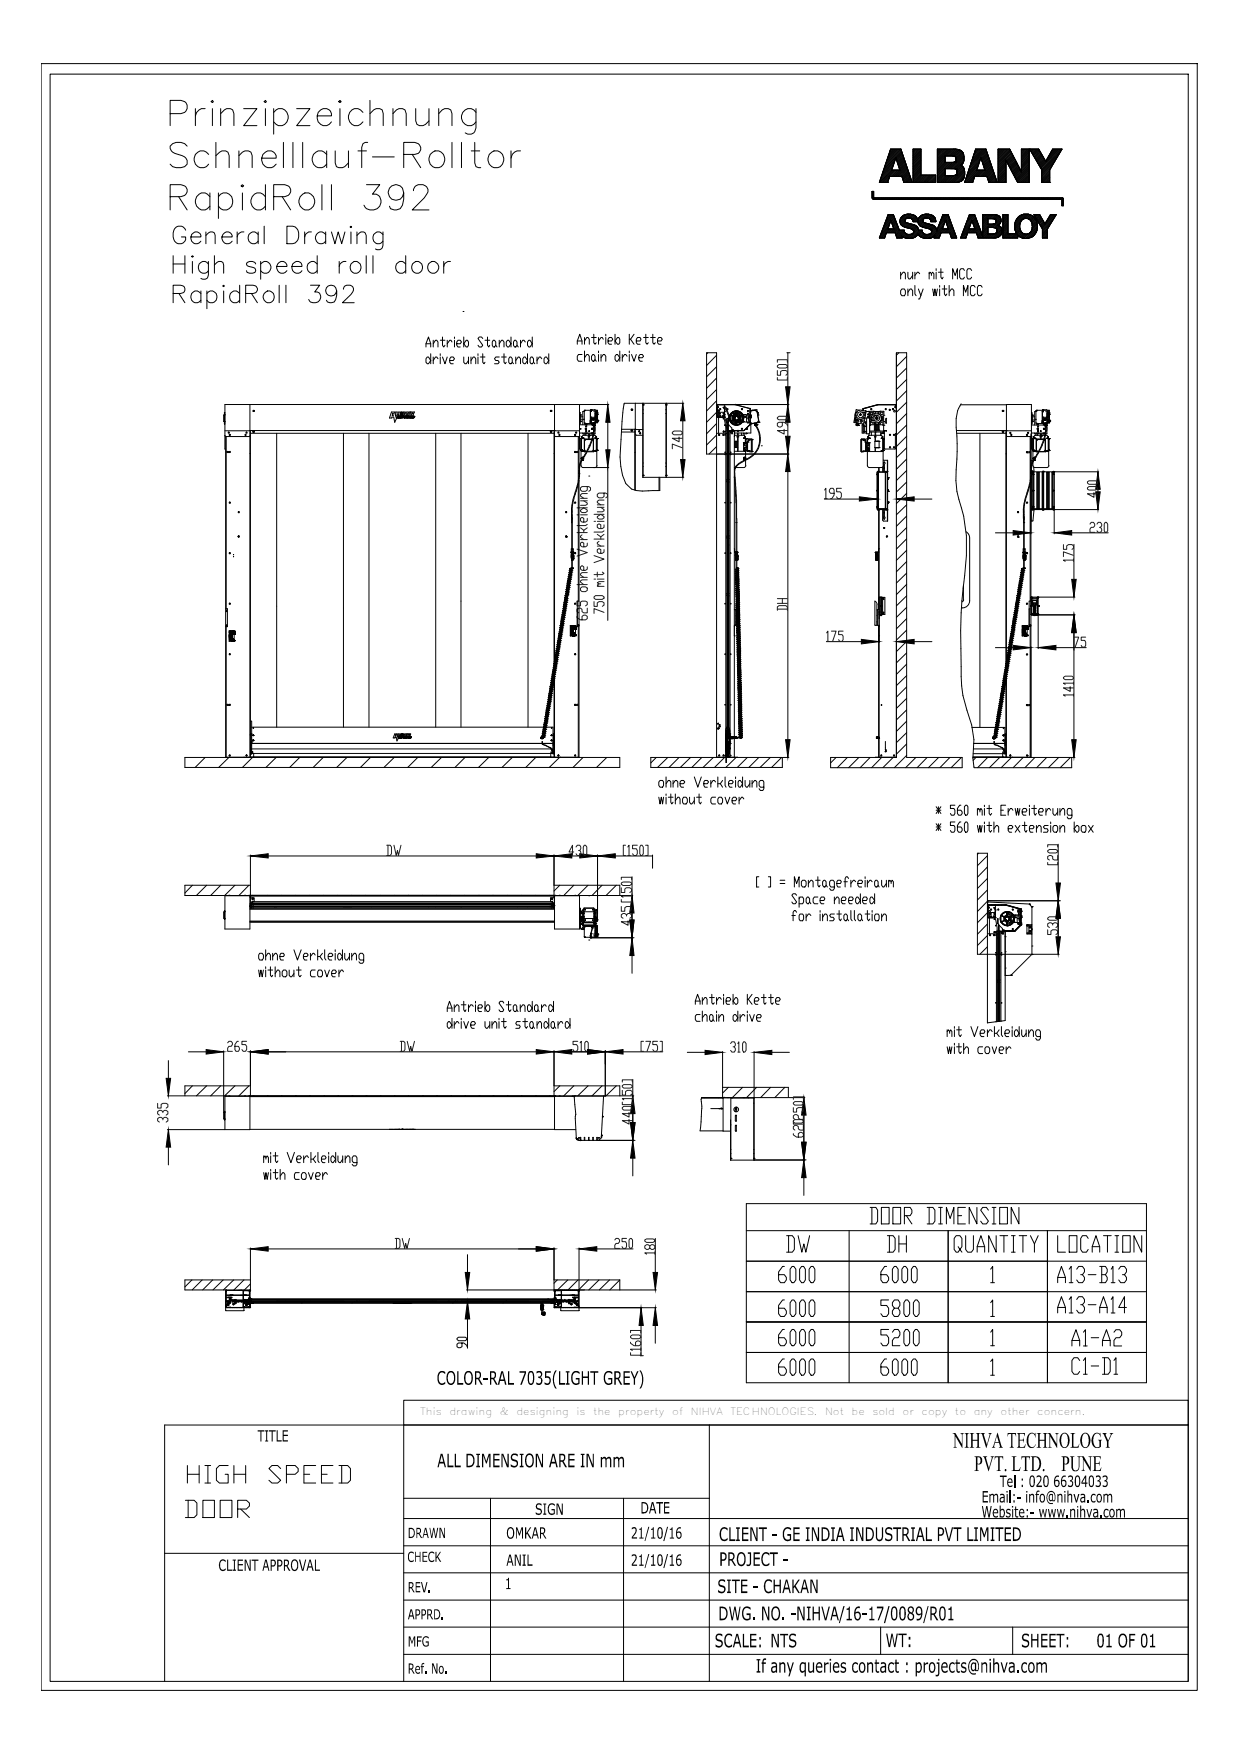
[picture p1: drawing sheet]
<svg xmlns="http://www.w3.org/2000/svg" width="210mm" height="297mm" viewBox="0 0 210 297" stroke-linecap="round" stroke-linejoin="round" font-family="sans-serif">
<defs><g id="words">
<g font-size="1.7">
<text x="71.1" y="239.5">This</text>
<text x="76.1" y="239.5">drawing</text>
<text x="84.6" y="239.5">&amp;</text>
<text x="87.4" y="239.5">designing</text>
<text x="97.6" y="239.5">is</text>
<text x="100.4" y="239.5">the</text>
<text x="104.7" y="239.5">property</text>
<text x="113.8" y="239.5">of</text>
<text x="117" y="239.5">NIHVA</text>
<text x="123.6" y="239.5">TECHNOLOGIES.</text>
<text x="139.7" y="239.5">Not</text>
<text x="144.2" y="239.5">be</text>
<text x="147.7" y="239.5">sold</text>
<text x="152.8" y="239.5">or</text>
<text x="156" y="239.5">copy</text>
<text x="161.7" y="239.5">to</text>
<text x="164.8" y="239.5">any</text>
<text x="169.4" y="239.5">other</text>
<text x="175.6" y="239.5">concern.</text>
</g>
</g></defs>
<!-- layer: 0 -->
<g fill="none" stroke="#000" stroke-width=".17">
<path d="M7 10.8h195.7v275.3h-195.7zM8.5 12.5h192.6v272.1h-192.6zM147.6 33.5v-1.1h.3v1.1h31.9l.2 .2M147.7 33.5l.2 .2M147.7 32.4h-.1M147.8 32.4l-.2 .2M147.9 32.5l-.3 .2M147.9 32.7l-.3 .2M147.9 32.9l-.3 .3M147.9 33.2l-.3 .3M147.9 33.4l-.2 .2M147.9 32.8l-.3 .2"/>
<path d="M147.9 33.1l-.3 .2M148 33.5l-.2 .2M148.1 33.5l-.3 .3h32v1h.2v-1.1l-.2 .3M148.3 33.5l-.3 .3M148.4 33.5l-.2 .3M148.6 33.5l-.3 .3M148.7 33.5l-.2 .3M148.9 33.5l-.3 .3M149 33.5l-.2 .3M149.2 33.5l-.3 .3M149.3 33.5l-.2 .3M149.5 33.5l-.3 .3"/>
<path d="M149.6 33.5l-.2 .3M149.8 33.5l-.3 .3M149.8 40l-.2 .3M149.9 39.7l-.5 .6M149.9 33.5l-.2 .3M150 39.5l-.8 .8M150.1 33.5l-.3 .3M150.3 30.9h.1M150.3 30.9h-1.4l1.9-5.7h1.7l1.9 5.7h-1.4M150.3 33.5l-.3 .3M150.3 38.7l-1.4 1.4M150.3 38.6l-1.3 1.3"/>
<path d="M150.3 30.7l-.2 .2M150.4 33.5l-.3 .3M150.4 36.3l-.1 .2M150.4 38.3l-1.3 1.3M150.4 30.4l-.4 .5M150.5 38.7l-1.6 1.6M150.5 38.1l-1.3 1.3M150.5 30.2l-.7 .7M150.6 33.5l-.3 .3M150.6 30l-.9 .9M150.6 36.3l-.4 .4M150.6 37.9l-1.3 1.3"/>
<path d="M150.6 38.7l-1.5 1.6M150.7 37.6l-1.3 1.3M150.7 33.5l-.2 .3M150.8 36.3l-.7 .7M150.8 37.4l-1.3 1.3M150.8 38.7l-.7 .7M150.8 37.3h.1M150.8 37.3l-.5 1.4M150.8 37.3l.5 1.4h-1M150.8 33.5l-.2 .3M150.9 36.3l-.9 .9M150.9 25.2l-.2 .3"/>
<path d="M150.9 38.7l-.6 .7M151 28.8l-2.1 2.1M151 25.2l-.4 .5M151 28.6l-2.1 2.1M151 33.5l-.2 .3M151.1 36.3l-1.1 1.1M151.1 38.7l-.7 .7M151.1 28.4l-2.1 2.1M151.1 28.2l-2 2M151.1 28.8l-2.1 2.1M151.1 33.5l-.2 .3M151.2 36.3l-1.4 1.4"/>
<path d="M151.2 25.2l-.6 .7M151.2 38.7l-.6 .7M151.2 28l-2 2M151.3 36.4l-1.6 1.5M151.3 27.7l-2.1 2.1M151.3 28.8l-2.1 2.1M151.3 33.5l-.2 .3M151.3 36.5l-1.6 1.7M151.3 25.2l-.8 .9M151.4 36.6l-1.8 1.8M151.4 27.5l-2.1 2.1M151.4 36.8l-.6 .6"/>
<path d="M151.4 27.3l-2 2M151.4 28.8l-2 2.1M151.4 33.5l-.2 .3M151.5 37l-.6 .6M151.5 25.2l-1.1 1.1M151.5 37.1l-.6 .6M151.5 27.1l-2 2M151.6 37.2l-.6 .6M151.6 26.8l-2.1 2M151.6 28.8l-2.1 2.1M151.6 33.5l-.2 .3M151.6 37.3l-.6 .6"/>
<path d="M151.7 37.4l-.6 .6M151.7 26.7l.6 2.1h-1.4zM151.7 25.2l-1.4 1.4M151.7 37.5l-.6 .6M151.7 37.6l-.6 .6M151.7 28.8l-1 1.1M151.8 37.7l-.7 .7M151.8 25.2l-1.6 1.6M151.8 33.5l-.3 .3M151.8 37.9l-.6 .6M151.9 38l-.7 .6M151.9 38.1l-.6 .6"/>
<path d="M151.9 28.8l-1.1 1.1M151.9 33.5l-.2 .3M151.9 38.2l-1.2 1.2M151.9 25.2l-1.7 1.8M152 38.3l-1.1 1.1M152 38.4l-.9 1M152 28.8l-1 1.1M152.1 33.5l-.3 .3M152.1 38.5l-.9 .9M152.1 25.2l-2 2.1M152.1 38.6l-.7 .8M152.2 38.7l-.7 .7"/>
<path d="M152.2 38.9l-.6 .6M152.2 28.8l-1.1 1.1M152.2 33.5l-.2 .3M152.2 39l-.6 .6M152.2 39l-1-2.7h-.9l-1.4 4h.8l.3-.9h1.5l.3 .9h.9l-.1-.4 .3 .2 .7 .3M152.2 39h.8l.1 .3 .3 .3M152.2 25.2l-2.2 2.3M152.4 33.5l-.3 .3M152.4 39l-.7 .7M152.4 25.2l-2.5 2.5M152.5 25.3l-2.7 2.7M152.5 39l-.8 .8"/>
<path d="M152.5 25.4l-2.7 2.8M152.5 33.5l-.2 .3M152.6 40l-.3 .3M152.6 25.5l-2.9 2.9M152.6 25.6l-3 3M152.7 36.7a1.04 1.04 0 0 0 .5 1.8l1 .2 .4 .3M152.7 29.9h-2.1l-.3 1M152.7 29.9l.3 1M152.7 25.8l-1 1M152.7 33.5l-.3 .3M152.7 39l-1 .9M152.7 25.9l-1 1"/>
<path d="M152.8 26l-1.1 1M152.8 26.1l-1 1M152.8 36.5a1.98 1.98 0 0 1 2.2 .1M152.8 26.2l-1 1M152.8 33.5l-.2 .3M152.8 39l-1.1 1.1M152.8 36.5l-.3 .3M152.8 26.3l-.9 1M152.9 26.4l-1 1M152.9 26.6l-1 .9M153 26.6l-1.1 1.1M153 33.5l-.2 .3"/>
<path d="M153 39l-1.2 1.2M153 26.8l-1 1M153 39l-1.1 1.3M153 26.9l-1 1M153.1 39.2l-1.1 1.1M153.1 27l-1 1M153.1 33.5l-.2 .3M153.1 39.3l-.9 1M153.1 27.1l-1 1M153.2 37.4l-.7 .6M153.2 39.4l-.6 .5M153.2 36.4l-.8 .7"/>
<path d="M153.2 27.2l-1 1.1M153.2 27.4l-1 .9M153.2 37.5l-.6 .6M153.2 37.2v.3M153.2 37.5l.7 .3M153.2 27.4l-1 1.1M153.3 39.5l-.6 .5M153.3 27.6l-1.1 1M153.3 33.5l-.3 .3M153.3 37.6l-.6 .6M153.3 27.7l-1 1M153.3 39.6l-.5 .5"/>
<path d="M153.3 27.8l-2 2.1M153.4 36.3l-1 1M153.4 37.6l-.6 .6M153.4 27.9l-2 2M153.4 33.5l-.2 .3M153.4 39.6l-.5 .5M153.4 39.6l.2 .1M153.4 28l-1.8 1.9M153.5 37.7l-.6 .6M153.5 28.1l-1.8 1.8M153.5 28.3l-1.6 1.6M153.6 36.3l-1.2 1.2"/>
<path d="M153.6 39.6l-.6 .6M153.6 28.4l-1.6 1.5M153.6 33.5l-.3 .3M153.6 37.7l-.6 .7M153.6 28.5l-1.4 1.4M153.6 28.6l-1.2 1.3M153.6 39.7l-.5 .5M153.6 39.7h.5M153.6 28.7l-1.1 1.2M153.7 28.8l-1 1.1M153.7 37.8l-.6 .6M153.7 33.5l-.2 .3"/>
<path d="M153.7 36.3l-1.3 1.3M153.7 28.9l-1 1M153.8 29.1l-1 1M153.8 39.7l-.6 .6M153.8 29.2l-1 1M153.9 37.8l.2 .1M153.9 37.8l-.7 .7M153.9 29.3l-1.1 1M153.9 33.5l-.3 .3M153.9 36.3l-1.5 1.4M153.9 29.4l-1 1M153.9 37.9l-.6 .6"/>
<path d="M153.9 39.7l-.6 .6M153.9 29.5l-1 1M154 29.6l-1.1 1.1M154 36.3l-1.6 1.6M154 29.7l-1 1M154 29.9l-1 1M154.1 33.5l-.3 .3M154.1 37.9l-.7 .6M154.1 37.9l.3 .1M154.1 29.9l-.9 1M154.1 39.7l-.6 .6M154.1 30.1l-.8 .8"/>
<path d="M154.1 30.2l-.6 .7M154.1 36.3l-.6 .7M154.2 33.5l-.3 .3M154.2 37.9l-.6 .6M154.2 30.3l-.6 .6M154.2 30.4l-.4 .5M154.3 36.3l-.7 .6M154.3 30.5l-.4 .4M154.3 37.9l-.6 .7M154.3 37.1l-.8-.2-1 1M154.3 39.6l-.2 .1M154.3 37.1h.1"/>
<path d="M154.3 39.6l-.7 .8M154.3 30.7l-.2 .2M154.4 30.7l-.2 .2M154.4 33.5l-.3 .3M154.4 36.3l-.6 .6M154.4 37.1l.2 .4h.8M154.4 38l.5 .1M154.4 38l-.6 .6M154.5 39.6h-.2M154.5 33.5l-.3 .3M154.5 36.3l-.5 .6M154.6 25.2h1.3v4.4h2.5v1.3h-3.8z"/>
<path d="M154.6 38l-.7 .7M154.6 39l.1 .2-.1 .3M154.7 33.5l-.3 .3M154.7 36.4l-.6 .5M154.7 38l-.7 .7M154.7 25.2l-.1 .2M154.7 36.5l-.5 .5M154.8 38.1l-.7 .6M154.8 33.5l-.2 .3M154.8 36.5l-.5 .6M154.8 25.2l-.2 .3M154.9 38.1l.1 .1"/>
<path d="M154.9 38.1l-.6 .6M155 36.5l-.6 .6M155 33.5l-.3 .3M155 38.2l.3 .2 .2 .3M155 38.2l-.6 .6M155 25.2l-.4 .5M155 36.6l.3 .4M155 36.6l-.6 .6M155.1 38.2l-.6 .6M155.1 36.7l-.6 .6M155.1 33.5l-.2 .3M155.1 25.2l-.5 .6"/>
<path d="M155.2 36.8l-.7 .6M155.2 38.3l-.6 .6M155.2 36.9l-.6 .6M155.3 33.5l-.3 .3M155.3 38.4l-.7 .6M155.3 37l-.6 .5M155.3 38.5l-.6 .6M155.3 25.2l-.7 .8M155.3 37.2l-.3 .3M155.3 37.1l-.4 .4M155.4 37.4l-.2 .1M155.4 37.5l.1 .4"/>
<path d="M155.4 38.5l-.7 .8M155.4 33.5l-.2 .3M155.4 38.7l-1.7 1.7M155.5 38.7v.3h.6v.1a.68 .68 0 0 0 .6 .6M155.5 37.9l.4 .4M155.5 38.7l-1.6 1.7M155.5 25.2l-.9 .9M155.5 38.9l-1.5 1.5M155.6 33.5l-.3 .3M155.6 39l-1.4 1.4M155.6 25.2l-1 1.1M155.7 33.5l-.2 .3"/>
<path d="M155.7 39l-1.3 1.3M155.8 25.2l-1.2 1.2M155.9 28.2l-1.3 1.3M155.9 28.5l-1.3 1.3M155.9 28.9l-1.3 1.3M155.9 29.2l-1.3 1.3M155.9 33.5l-.3 .3M155.9 39l-1.3 1.3M155.9 25.4l-1.3 1.3M155.9 25.6l-1.3 1.3M155.9 25.7l-1.3 1.3M155.9 25.9l-1.3 1.3"/>
<path d="M155.9 26.2l-1.3 1.3M155.9 26.5l-1.3 1.3M155.9 26.6l-1.3 1.4M155.9 26.9l-1.3 1.4M155.9 27.1l-1.3 1.3M155.9 27.4l-1.3 1.3M155.9 27.7l-1.3 1.3M155.9 28l-1.3 1.3M155.9 28.6l-1.3 1.3M155.9 28.8l-1.3 1.3M155.9 26l-1.3 1.4M155.9 26.3l-1.3 1.4"/>
<path d="M155.9 26.8l-1.3 1.3M155.9 27.2l-1.3 1.3M155.9 27.9l-1.3 1.3M155.9 29.4l-1.3 1.3M155.9 29.5l-1.3 1.3M155.9 25.3l-1.3 1.3M155.9 27.5l-1.3 1.4M155.9 28.3l-1.3 1.3M155.9 29.1l-1.3 1.3M155.9 29.6l-1.2 1.3M155.9 38.3l.3 .2M155.9 36.5l-.4 .4"/>
<path d="M156 33.5l-.2 .3M156.1 39l-1.3 1.2M156.1 29.6l-1.3 1.3M156.1 39l-.6 .7M156.1 39.2l-.6 .6M156.1 39.3l-.5 .5M156.2 33.5l-.3 .3M156.2 29.6l-1.2 1.3M156.2 36.3l-.1 .1a1.15 1.15 0 0 0-.7 1l-.1-.4M156.2 36.3l-.8 .8M156.2 36.3a2.09 2.09 0 0 1 1.8 .2M156.2 38.5l.9 .2"/>
<path d="M156.2 37.2l-.7 .7M156.2 37.4l-.6 .6M156.2 39.4l-.5 .5M156.3 37.5l-.6 .6M156.3 37.6l-.5 .6M156.3 39.5l-.5 .5M156.4 33.5l-.3 .3M156.4 29.6l-1.3 1.3M156.4 39.6l-.6 .5M156.4 37.6l-.6 .6M156.4 36.3l-1 1M156.5 33.5l-.3 .3"/>
<path d="M156.5 39.6l-.6 .5M156.5 37.7l-.6 .6M156.5 29.6l-1.2 1.3M156.6 36.3l-1.2 1.2M156.6 39.6l-.5 .6M156.6 37.7l-.6 .7M156.6 33.5l-.2 .3M156.6 29.6l-1.1 1.3M156.7 39.7h.5M156.7 39.7l-.6 .5M156.8 33.5l-.3 .3M156.8 36.3l-1.4 1.3"/>
<path d="M156.8 37.8l-.7 .6M156.8 29.6l-1.2 1.3M156.9 37.8l-.7 .7M156.9 39.7l-.6 .6M156.9 33.5l-.2 .3M156.9 36.3l-1.5 1.4M156.9 29.6l-1.1 1.3M157 37.9l-.6 .6M157 39.7l-.6 .6M157 36.9h-.4a.41 .41 0 0 0-.4 .4 .41 .41 0 0 0 .2 .4l.7 .2M157 36.9l.2 .1M157.1 36.3l-1.6 1.6"/>
<path d="M157.1 38.7h.1M157.1 33.5l-.2 .3M157.1 29.6l-1.2 1.3M157.1 37.9h.3M157.1 37.9l-.6 .6M157.2 37h.1M157.2 39.7l-.7 .6M157.2 38.7l.4 .2M157.2 36.3l-.7 .7M157.2 33.5l-.2 .3M157.2 37l.3 .2M157.2 37.9l-.6 .6"/>
<path d="M157.3 29.6l-1.2 1.3M157.3 36.3l-.6 .6M157.4 39.6l-.2 .1M157.4 37.9l.5 .2M157.4 37.9l-.7 .7M157.4 39.6l-.8 .8M157.4 33.5l-.2 .3M157.4 29.6l-1.2 1.3M157.5 36.3l-.6 .6M157.5 37.2l.1 .3h.8M157.5 38l-.6 .6M157.5 33.5l-.2 .3"/>
<path d="M157.5 39.6h-.1M157.6 29.6l-1.2 1.3M157.6 38.9l.1 .2-.1 .4M157.6 36.3l-.6 .6M157.6 38l-.7 .7M157.7 33.5l-.2 .3M157.7 36.4l-.5 .6M157.7 38l-.6 .7M157.7 29.6l-1.2 1.3M157.8 36.5l-.6 .5M157.8 38.1l-.6 .6M157.8 33.5l-.2 .3"/>
<path d="M157.9 29.6l-1.3 1.3M157.9 36.5l-.5 .6M157.9 38.1l.4 .4M157.9 38.1l-.6 .6M158 36.5l.3 .5 .1 .5M158 36.5l-.5 .6M158 33.5l-.3 .3M158 29.6l-1.2 1.3M158 36.6l-.5 .6M158 38.2l-.6 .6M158.1 36.7l-.6 .6M158.1 38.2l-.6 .7"/>
<path d="M158.2 29.6l-1.3 1.3M158.2 33.5l-.3 .3M158.2 36.8l-.6 .6M158.2 38.3l-.6 .6M158.3 36.9l-.6 .6M158.3 33.5l-.3 .3M158.3 37l-.5 .5M158.3 38.4l-.6 .6M158.3 29.6l-1.2 1.3M158.3 37.1l-.3 .4M158.3 38.5l-.6 .6M158.4 29.8l-1.1 1.1"/>
<path d="M158.4 30.1l-.8 .8M158.4 30.4l-.5 .5M158.4 30.5l-.4 .4M158.4 30.8l-.1 .1M158.4 37.2l-.3 .3M158.4 29.9l-1 1M158.4 30.2l-.7 .7M158.4 30.7l-.2 .2M158.4 37.4l-.1 .1M158.4 37.5h.1M158.4 38.6l-.7 .7M158.5 33.5l-.3 .3"/>
<path d="M158.5 38.7l-1.7 1.7M158.5 38.8l-1.6 1.6M158.6 38.9l-1.5 1.5M158.6 39l-1.4 1.4M158.6 33.5l-.2 .3M158.8 33.5l-.3 .3M158.8 25.2l-.1 .2M158.9 25.2l-.2 .3M158.9 33.5l-.2 .3M159.1 33.5l-.3 .3M159.1 25.2l-.4 .5M159.1 39.8l-.4 .5"/>
<path d="M159.2 25.2l-.5 .6M159.2 33.5l-.2 .3M159.2 39.6l-.6 .7M159.4 33.5l-.3 .3M159.4 25.2l-.7 .8M159.5 33.5l-.2 .3M159.6 25.2l-.9 .9M159.6 38.6l-1.4 1.4M159.6 38.7l-1.5 1.5M159.7 38.4l-1.8 1.7M159.7 25.2l-1 1.1M159.7 33.5l-.3 .3"/>
<path d="M159.7 36.3l-.2 .2M159.7 38.2l-2.1 2.1M159.7 38.7l-1.4 1.6M159.8 33.5l-.2 .3M159.8 37.9l-2.3 2.4M159.9 25.2l-1.2 1.2M159.9 36.3l-.5 .5M159.9 37.7l-1.3 1.3M159.9 38.7l-1.5 1.6M160 29.1l-1.3 1.3M160 25.2l-1.3 1.4M160 26.5l-1.3 1.3"/>
<path d="M160 26.6l-1.3 1.4M160 26.8l-1.3 1.3M160 26.9l-1.3 1.4M160 27.1l-1.3 1.3M160 27.3l-1.3 1.3M160 27.4l-1.3 1.3M160 28.6l-1.3 1.3M160 28.8l-1.3 1.3M160 28.9l-1.3 1.3M160 29.2l-1.3 1.3M160 29.4l-1.3 1.3M160 29.5l-1.3 1.4"/>
<path d="M160 29.7l-1.2 1.2M160 33.5l-.3 .3M160 37.5l-1.3 1.2M160 37.3h.1M160 37.3l-.5 1.4h1M160 37.3l.5 1.4M160 36.3l-.6 .7M160.1 27.5l-1.4 1.4M160.1 38.7l-.7 .7M160.1 29.7l-1.2 1.2M160.1 33.5l-.2 .3M160.2 25.2l-1.5 1.6"/>
<path d="M160.2 27.5l-1.5 1.5M160.2 36.3l-1 1M160.2 38.7l-.6 .7M160.2 29.7l-1.1 1.2M160.3 33.5l-.3 .3M160.3 25.2l-1.6 1.7M160.3 36.3l-1.2 1.2M160.4 27.5l-1.7 1.7M160.4 38.7l-.7 .7M160.4 29.7l-1.2 1.2M160.5 25.2l-1.8 1.9M160.5 33.5l-.3 .3"/>
<path d="M160.5 27.5l-1.8 1.9M160.5 36.3l1.4 4h-.8l-.3-.9h-1.5l-.3 .9h-.9l.2-.4-.8 .4M160.5 36.3h-.9l-1 2.8-.3-.6M160.5 36.3l-1.4 1.5M160.5 38.7l-.6 .7M160.5 29.7l-1.1 1.2M160.5 36.5l-1.5 1.5M160.6 33.5l-.3 .3M160.6 36.5l-1.7 1.7M160.6 25.2l-1.9 2M160.6 36.7l-1.8 1.8M160.7 27.5l-2 2"/>
<path d="M160.7 36.8l-.6 .6M160.7 29.7l-1.1 1.2M160.7 36.9l-.6 .6M160.8 25.2l-2.1 2.2M160.8 33.5l-.3 .3M160.8 37l-.6 .6M160.8 37.1l-.6 .6M160.8 27.5l-2.1 2.1M160.8 37.2l-.6 .6M160.9 29.7l-1.2 1.2M160.9 33.5l-.3 .3M160.9 37.4l-.7 .5"/>
<path d="M160.9 25.2l-2.2 2.3M160.9 37.4l-.6 .6M160.9 37.6l-.6 .6M161 27.5l-2.3 2.3M161 37.6l-.6 .7M161 29.7l-1.1 1.2M161 37.8l-.6 .6M161.1 33.5l-.3 .3M161.1 37.9l-.6 .6M161.1 25.2l-2.4 2.5M161.1 38l-.6 .6M161.1 27.5l-1 1"/>
<path d="M161.1 38.1l-.6 .6M161.2 29.7l-1.2 1.2M161.2 38.2l-1.2 1.2M161.2 25.2l-1.1 1.2M161.2 38.3l-1 1.1M161.2 33.5l-.2 .3M161.3 27.5l-1.1 1M161.3 38.5l-1 .9M161.3 38.5l-.8 .9M161.3 29.7l-1.1 1.2M161.3 33.5l-.2 .3M161.3 38.7l-.7 .7"/>
<path d="M161.4 25.2l-1.2 1.2M161.4 38.8l-.6 .6M161.4 27.4l-1 1.1M161.4 38.9l-.6 .6M161.5 29.7l-1.2 1.2M161.5 39l-.7 .6M161.5 25.2l-1.1 1.2M161.5 33.5l-.2 .3M161.5 39.1l-.6 .7M161.6 39.2l-.7 .6M161.6 39.3l-.6 .7M161.6 29.7l-1.1 1.2"/>
<path d="M161.6 33.5l-.2 .3M161.6 39.4l-.6 .7M161.7 27.4h.1M161.7 27.4l-1.2 1.1M161.7 28.6l-1.7-.1v1.2l1.8-.1M161.7 28.6h.1M161.7 25.2l-1.2 1.2M161.7 39.6l-.6 .6M161.7 39.7l-.6 .6M161.8 27.3h.1M161.8 27.3l-.1 .1M161.8 39.8l-.5 .5"/>
<path d="M161.8 29.6h.1M161.8 26.8l-.3-.4h-1.5v1.1l1.6-.1M161.8 27.1v.2M161.8 25.2h-3.1v5.7M161.8 26.8v.3M161.8 25.2l.2 .1M161.8 28.6h.1M161.8 25.2l-1.1 1.2M161.8 33.5l-.2 .3M161.8 39.9l-.4 .4M161.9 29.6h.1M161.9 28.6h.1"/>
<path d="M161.9 28.6v.1M161.9 40l-.3 .3M161.9 28.7h.1M161.9 28.7l.1 .2M161.9 29.4v.2M162 28.9l-.1 .5M162 25.3h.1M162 25.3l-1.2 1.1M162 33.5l-.3 .3M162.1 25.3h.2a1.13 1.13 0 0 1 .9 1.2v.6M162.1 25.3l-1.1 1.1M162.1 33.5l-.2 .3"/>
<path d="M162.2 25.3l-1.1 1.1M162.3 33.5l-.3 .3M162.4 25.4l-1.1 1M162.4 33.5l-.2 .3M162.4 25.4l-1 1M162.6 25.5l-1 .9M162.6 33.5l-.3 .3M162.7 25.5l-1.1 1M162.7 25.5l-1 1.1M162.7 28l-.8 .8M162.7 33.5l-.2 .3M162.8 25.6l-1 1"/>
<path d="M162.8 28.1l-.8 .8M162.9 33.5l-.3 .3M162.9 25.7l-1.1 1.1M162.9 28.1l-.9 1M163 27.7l-.3 .3 .3 .3M163 25.8l-1.1 1.1M163 25.9l-1.2 1.2M163 28.2l-1 1M163 30.3l-.3 .4-.8 .2h-3.2M163 28.3l.1 .1M163 26l-1.2 1.3M163 28.3l-1.1 1.1"/>
<path d="M163 33.5l-.2 .3M163.1 26.1l-2.4 2.4M163.1 28.4l-2.5 2.5M163.1 27.3l-.1 .3-1.1 1.1M163.1 30.2l-.5 .5M163.1 28.4l.1 .1M163.1 26.3l-2.3 2.2M163.1 27.3l-1.3 1.3M163.2 28.5l.1 .3M163.2 27.1l-.1 .2M163.2 26.4l-2.2 2.1M163.2 26.5l-2.1 2"/>
<path d="M163.2 26.6l-1.9 1.9M163.2 26.8l-1.8 1.7M163.2 27l-1.6 1.5M163.2 27.1l-1.5 1.5M163.2 28.5l-2.4 2.4M163.2 33.5l-.3 .3M163.2 28.6l-2.3 2.3M163.2 29.9l-.8 .9M163.3 28.8v.8l-.2 .6M163.3 28.7l-2.2 2.2M163.3 28.8l-2.1 2.1M163.3 29.8l-1.1 1"/>
<path d="M163.3 29l-1.9 1.9M163.3 29.1l-1.8 1.8M163.3 29.3l-1.6 1.6M163.3 29.4l-1.4 1.5M163.3 29.6l-1.3 1.3M163.3 33.5l-.2 .3M163.5 33.5l-.2 .3M163.6 33.5l-.2 .3M163.6 39.9l-.3 .4M163.7 39.7l-.6 .6M163.8 39.4l-.8 .9M163.8 33.5l-.3 .3"/>
<path d="M163.9 33.5l-.2 .3M164 38.7l-1.3 1.4M164.1 33.5l-.3 .3M164.1 38.5l-1.3 1.3M164.1 36.3v.1M164.2 38.3l-1.3 1.3M164.2 38.7l-1.5 1.6M164.3 33.5l-.3 .3M164.3 38l-1.3 1.3M164.3 36.3l-.3 .3M164.3 38.7l-1.5 1.6M164.4 37.8l-1.4 1.3"/>
<path d="M164.4 33.5l-.3 .3M164.4 36.3l-.5 .6M164.4 37.6l-1.2 1.2M164.5 38.7l-.7 .7M164.5 37.3h.1M164.5 37.3l.5 1.4h-1M164.5 37.3l-.5 1.4M164.5 37.3l-1.2 1.3M164.6 33.5l-.3 .3M164.6 36.3l-.8 .8M164.6 38.7l-.6 .7M164.7 33.5l-.3 .3"/>
<path d="M164.7 36.3l-1 1.1M164.7 30.7l-.1 .2M164.8 30.5l-.4 .4M164.8 38.7l-.7 .7M164.9 30.3l-.6 .6M164.9 33.5l-.3 .3M164.9 36.3l-1.3 1.3M164.9 38.7l-.6 .7M164.9 30.1l-.8 .8M165 36.4l-1.5 1.5M165 33.5l-.2 .3M165 36.5l-1.6 1.6"/>
<path d="M165.1 36.6l-1.8 1.8M165.1 36.7l-.5 .6M165.2 25.2h1.7l1.9 5.7h-1.4l-.3-1h-2.1l-.4 1h-1.3zM165.2 33.5l-.3 .3M165.2 36.8l-.6 .6M165.2 36.9l-.6 .6M165.2 25.2l-.1 .1M165.2 37.1l-.6 .5M165.3 37.2l-.6 .6M165.3 33.5l-.2 .3M165.3 37.3l-.6 .6M165.3 25.2l-.2 .3"/>
<path d="M165.4 28.7l-2.1 2.1M165.4 37.4l-.6 .6M165.4 37.5l-.6 .6M165.5 28.8l-2.1 2.1M165.5 33.5l-.3 .3M165.5 37.6l-.6 .6M165.5 28.5l-2.1 2M165.5 37.7l-.6 .6M165.5 25.2l-.5 .6M165.5 28.3l-2 2M165.5 37.8l-.6 .7M165.6 28.8l-2.1 2.1"/>
<path d="M165.6 37.9l-.6 .6M165.6 28l-2.1 2.1M165.6 33.5l-.2 .3M165.6 38l-.6 .7M165.7 25.2l-.8 .8M165.7 38.2l-1.3 1.2M165.7 27.8l-2.1 2.1M165.7 38.3l-1.1 1.1M165.7 27.6l-2 2M165.7 28.8l-2 2.1M165.7 38.4l-1 1M165.7 33.5l-.2 .3"/>
<path d="M165.8 25.2l-1 1M165.8 27.4l-2 2M165.8 38.5l-.9 .9M165.8 38.6l-.8 .8M165.9 27.1l-2.1 2.1M165.9 28.8l-2.1 2.1M165.9 38.7l-.7 .7M165.9 33.5l-.2 .3M165.9 38.8l-.6 .7M166 38.9l-.7 .7M166 25.2l-1.3 1.2M166 26.9l-2.1 2.1"/>
<path d="M166 39l-.6 .7M166 28.8l-2 2.1M166 39.2l-.6 .6M166 26.7l.7 2.1h-1.4zM166.1 33.5l-.3 .3M166.1 39.3l-.6 .6M166.1 25.2l-1.4 1.5M166.1 39.4l-.6 .6M166.2 39.5l-.7 .6M166.2 28.8l-1 1.1M166.2 33.5l-.2 .3M166.2 39.6l-.7 .7"/>
<path d="M166.3 25.2l-1.7 1.7M166.3 39.7l-.6 .6M166.3 39.8l-.5 .5M166.3 28.8l-1 1.1M166.4 33.5l-.3 .3M166.4 25.2l-1.9 1.9M166.4 36.3l-.1 .1M166.5 28.8l-1 1.1M166.5 33.5l-.2 .3M166.6 25.2l-2.2 2.2M166.6 36.3l-.3 .3M166.6 28.8l-1 1.1"/>
<path d="M166.7 33.5l-.3 .3M166.7 36.3l-.4 .4M166.7 25.2l-2.3 2.4M166.8 25.2l-2.5 2.6M166.8 33.5l-.2 .3M166.9 36.3l-.6 .6M166.9 25.3l-2.7 2.7M167 25.6l-2.9 2.9M167 33.5l-.3 .3M167 25.5l-2.9 2.8M167 25.7l-3 3M167 36.3l-.7 .7"/>
<path d="M167.1 25.8l-1 1M167.1 25.9l-1 1M167.1 26l-1 1M167.1 33.5l-.2 .3M167.2 26.1l-1 1M167.2 36.3l-.9 .9M167.2 39l-1.2 1.3M167.2 39.3l-.9 1M167.2 37.1l-.9 .8M167.2 37.2l-.9 .9M167.2 37.4l-.9 .8M167.2 37.5l-.9 .9"/>
<path d="M167.2 37.7l-.9 .8M167.2 37.8l-.9 .9M167.2 38.6l-.9 .9M167.2 38.7l-.9 .9M167.2 38.9l-.9 .9M167.2 39.2l-1 1.1M167.2 39.5l-.7 .8M167.2 26.3l-1 .9M167.3 26.3l-1 1.1M167.3 39.6l-.7 .7M167.3 37.9l-1 .9M167.3 33.5l-.2 .3"/>
<path d="M167.3 26.5l-1 1M167.4 26.6l-1.1 1M167.4 36.3l-1.1 1M167.4 26.7l-1 1M167.4 26.8l-1 1M167.4 33.5l-.2 .3M167.4 39.6l-.6 .7M167.4 37.9l-1.1 1.1M167.4 26.9l-.9 1.1M167.5 36.3l-1.2 1.2M167.5 27.1l-1 .9M167.5 27.1l-1 1.1"/>
<path d="M167.6 27.3l-1 1M167.6 37.9l-1.3 1.3M167.6 39.6l-.7 .7M167.6 27.4l-1 1M167.6 33.5l-.2 .3M167.7 27.5l-1.1 1M167.7 36.3l-1.4 1.3M167.7 27.6l-1 1M167.7 27.7l-1 1.1M167.7 33.5l-.2 .3M167.7 39.6l-.6 .7M167.7 37.9l-1.4 1.4"/>
<path d="M167.8 27.8l-2.1 2.1M167.8 36.3l-1.5 1.5M167.8 28l-1.9 1.9M167.8 28.1l-1.8 1.8M167.9 37.9l-.6 .6M167.9 28.2l-1.7 1.7M167.9 28.3l-1.6 1.6M167.9 33.5l-.2 .3M167.9 39.6l-.7 .7M168 28.4l-1.5 1.5M168 36.3l-.7 .7M168 28.5l-1.3 1.4"/>
<path d="M168 39.6l-.6 .7M168 37.9l-.6 .6M168 28.6l-1.2 1.3M168 33.5l-.2 .3M168.1 28.8l-1.1 1.1M168.1 28.9l-1 1M168.1 36.3l-.7 .7M168.2 29l-1.1 1M168.2 33.5l-.2 .3M168.2 39.6l-.7 .7M168.2 37.9l-.6 .6M168.2 29.1l-1.1 1"/>
<path d="M168.2 36.3l-.6 .7M168.2 29.2l-1 1M168.2 29.3l-1 1.1M168.3 37.1l-1.1-.1v.9h1.2M168.3 37.1h.1M168.3 29.4l-1 1.1M168.3 29.6l-1 1M168.4 39.6l-.7 .7M168.4 29.6l-1 1.1M168.4 33.5l-.3 .3M168.4 36.3h-2.1v3.7l-1.3-3.7h-.9l-1.5 4h.9l.3-.9h1.5l.3 .9h2.9M168.4 29.8l-1 1"/>
<path d="M168.4 37.1h.1M168.4 36.3a.94 .94 0 0 1 1 .7 .94 .94 0 0 1-.5 1.1l.5 .3M168.4 36.3l-.7 .7M168.4 37.9l-.7 .6M168.5 29.9l-1 1M168.5 38.6l-1.3-.1v1.1h1.1l.3-.1M168.5 38.6l.3 .3M168.5 30l-.9 .9M168.5 33.5l-.3 .3M168.5 37.1l.1 .3M168.5 30.1l-.7 .8M168.5 36.4l-.6 .6"/>
<path d="M168.6 37.4v.2l-.2 .3M168.6 30.2l-.7 .7M168.6 30.4l-.5 .5M168.7 30.5l-.5 .4M168.7 30.6l-.3 .3M168.7 33.5l-.3 .3M168.7 36.4l-.7 .6M168.7 30.7l-.2 .2M168.8 30.8l-.1 .1M168.8 38.9v.4l-.2 .1M168.8 33.5l-.3 .3M168.8 36.4l-.6 .6"/>
<path d="M168.9 36.5l-.6 .6M169 25.2h1.9l2 3.9v-3.9h1.3v5.7h-1.9l-2-3.8v3.8h-1.3zM169 33.5l-.3 .3M169 25.2v.1M169 38.2l-.5 .4M169 36.5l-.6 .6M169.1 36.5l-.6 .6M169.1 25.2l-.1 .2M169.1 38.2l-.5 .5M169.1 33.5l-.2 .3M169.2 36.6l-.6 .6M169.2 38.3l-.5 .5"/>
<path d="M169.3 33.5l-.3 .3M169.3 36.7l-.7 .7M169.3 25.2l-.3 .4M169.3 38.3l-.5 .6M169.3 36.8l-.7 .7M169.4 36.9l-.9 .8M169.4 37.6l-.9 1M169.4 38.4l.2 .3M169.4 37l-1.5 1.5M169.4 38.4l-.6 .6M169.4 37.4l-1.1 1.1M169.4 38.5l-.6 .7"/>
<path d="M169.4 33.5l-.2 .3M169.4 37.1l-1.4 1.4M169.4 37.3l-1.2 1.2M169.4 25.2l-.4 .6M169.5 38.6l-1.7 1.7M169.5 39.6l-.4 .5M169.6 38.7a1.14 1.14 0 0 1-1.1 1.6M169.6 33.5l-.3 .3M169.6 38.7l-1.6 1.6M169.6 25.2l-.6 .7M169.6 38.8l-1.5 1.5M169.6 38.9l-1.3 1.4"/>
<path d="M169.6 39.4l-.8 .8M169.6 39.2l-1 1M169.6 39.1l-1.1 1.2M169.7 33.5l-.2 .3M169.8 36.3h.1M169.8 36.3v4h2.5v-.5M169.8 36.3h.8v3.3h1.5l-.1-.2M169.8 25.2l-.8 .8M169.9 25.2l-.9 1M169.9 33.5l-.3 .3M169.9 36.3l-.1 .2M170 33.5l-.2 .3"/>
<path d="M170.1 25.2l-1.1 1.1M170.1 36.3l-.3 .4M170.2 33.5l-.3 .3M170.2 25.2l-1.2 1.3M170.2 36.3l-.4 .5M170.3 27.3l-1.3 1.3M170.3 27.6l-1.3 1.3M170.3 27.9l-1.3 1.3M170.3 28.1l-1.3 1.3M170.3 28.2l-1.3 1.3M170.3 28.4l-1.3 1.3M170.3 28.5l-1.3 1.4"/>
<path d="M170.3 28.7l-1.3 1.3M170.3 28.8l-1.3 1.4M170.3 29l-1.3 1.3M170.3 29.4l-1.3 1.3M170.3 29.7l-1.2 1.2M170.3 29.9l-1 1M170.3 30l-.9 .9M170.3 30.2l-.7 .7M170.3 30.5l-.4 .4M170.3 30.7l-.2 .2M170.3 29.6l-1.3 1.3M170.3 30.4l-.5 .5"/>
<path d="M170.3 27.4l-1.3 1.4M170.3 29.1l-1.3 1.4M170.3 27.1l-1.3 1.4M170.3 27.8l-1.3 1.3M170.3 29.3l-1.3 1.3M170.3 30.8l-.1 .1M170.3 33.5l-.2 .3M170.4 25.2l-1.4 1.4M170.4 36.3l-.6 .7M170.5 33.5l-.3 .3M170.5 25.2l-1.5 1.6M170.5 36.3l-.7 .8"/>
<path d="M170.6 36.4l-.8 .9M170.6 36.5l-.8 .9M170.6 36.7l-.8 .9M170.6 36.8l-.8 .9M170.6 37l-.8 .9M170.6 37.2l-.8 .8M170.6 37.3l-.8 .9M170.6 37.5l-.8 .8M170.6 37.6l-.8 .9M170.6 37.8l-.8 .8M170.6 37.9l-.8 .9M170.6 38.1l-.8 .8"/>
<path d="M170.6 38.2l-.8 .9M170.6 38.4l-.8 .9M170.6 38.5l-.8 .9M170.6 38.7l-.8 .9M170.6 38.8l-.8 .9M170.6 39l-.8 .8M170.6 39.1l-.8 .9M170.6 39.3l-.8 .8M170.6 39.4l-.8 .9M170.7 25.2l-1.7 1.7M170.7 33.5l-.3 .3M170.7 39.6l-.8 .7"/>
<path d="M170.8 33.5l-.3 .3M170.8 25.2l-1.8 1.9M170.8 39.6l-.7 .7M171 25.3l-2 2M171 33.5l-.3 .3M171 25.4l-2 2M171 39.6l-.7 .7M171 25.5l-2 2.1M171.1 33.5l-.3 .3M171.1 25.6l-2.1 2.1M171.1 25.7l-2.1 2.2M171.2 39.6l-.8 .7"/>
<path d="M171.2 25.8l-2.2 2.2M171.3 25.9l-2.3 2.3M171.3 33.5l-.3 .3M171.3 39.6l-.7 .7M171.3 26l-2.3 2.3M171.3 26.1l-1 1M171.4 26.2l-1 1M171.4 33.5l-.2 .3M171.5 39.6l-.8 .7M171.5 26.3l-1.1 1M171.5 26.4l-1.1 1M171.5 33.5l-.2 .3"/>
<path d="M171.5 26.5l-1 1M171.6 26.6l-1 1M171.6 39.6l-.7 .7M171.7 26.7l-1.1 1M171.7 26.8l-1 1M171.7 33.5l-.2 .3M171.8 26.9l-1.1 1.1M171.8 38l.1 1.2M171.8 39.6l-.8 .7M171.8 27l-1 1M171.8 33.5l-.2 .3M171.9 39.6l-.7 .7"/>
<path d="M171.9 27.1l-1.1 1M171.9 27.2l-1 1.1M171.9 39.2l.1 .1M172 27.3l-1.1 1M172 39.3v.1M172 33.5l-.2 .3M172 27.4l-1 1M172.1 39.6l-.8 .7M172.1 27.5l-1.1 1M172.1 27.6l-1 1M172.2 33.5l-.3 .3M172.2 27.7l-1.1 1"/>
<path d="M172.2 27.8l-1 1M172.3 39.8a1.72 1.72 0 0 0 1.4 .6M172.3 27.9l-1 1M172.3 39.8l-.5 .5M172.3 39.9l-.4 .4M172.3 33.5l-.2 .3M172.4 28l-1.1 1.1M172.4 28.1l-1.1 1M172.4 28.2l-1 1M172.5 33.5l-.3 .3M172.5 28.3l-1 1.1M172.5 28.4l-1 1"/>
<path d="M172.6 38.5l.1 .4M172.6 36.5l-.5 .6M172.6 38.2l-.8 .8M172.6 38.4l-.7 .7M172.6 38.5l-.7 .7M172.6 33.5l-.2 .3M172.6 28.5l-1.1 1M172.6 28.6l-1 1M172.6 37.9l-.8 .8M172.6 38l-.8 .9M172.6 38.7l-.6 .6M172.6 38.8l-.6 .6"/>
<path d="M172.7 28.7l-1 1M172.7 38.9l.2 .3M172.7 38.9l-.6 .6M172.7 28.8l-1 1M172.7 37.6l-.9 1M172.7 39l-1.2 1.3M172.8 33.5l-.3 .3M172.8 39.1l-1.2 1.2M172.8 28.9l-1 1M172.9 39.2l.2 .3 .6 .1 .6-.1M172.9 39.2l-.6 .6M172.9 29l-1.1 1"/>
<path d="M172.9 39.3l-.5 .5M172.9 33.5l-.2 .3M172.9 25.2v.1M172.9 36.4l-1 1M172.9 37.3l-1.1 1.2M173 39.4l-.6 .5M173.1 33.5l-.3 .3M173.1 39.4l-.6 .6M173.1 25.2l-.2 .3M173.2 36.3l-1.4 1.3M173.2 39.5l-.6 .6M173.2 39.6l-.5 .5"/>
<path d="M173.2 33.5l-.2 .3M173.2 25.2l-.3 .4M173.3 36.3h1M173.3 36.3h-.3a1.95 1.95 0 0 0-1.2 1.7M173.3 36.3l-1.5 1.5M173.4 33.5l-.3 .3M173.4 39.6l-.6 .5M173.4 25.2l-.5 .6M173.5 36.3l-1.7 1.7M173.5 39.6l-.6 .6M173.5 33.5l-.2 .3M173.5 25.2l-.6 .7"/>
<path d="M173.6 39.6l-.6 .6M173.7 36.3l-1.9 1.9M173.7 33.5l-.2 .3M173.7 25.2l-.8 .8M173.8 39.6l-.7 .7M173.8 33.5l-.2 .3M173.8 36.3l-2 2M173.9 25.2l-1 1M174 36.3l-1 .9M174 39.6l-.8 .7M174 33.5l-.2 .3M174 25.2l-1.1 1.2"/>
<path d="M174.1 36.3l-.7 .7M174.1 33.5l-.2 .3M174.2 25.2l-1.3 1.3M174.2 25.4l-1.3 1.3M174.2 25.5l-1.3 1.3M174.2 26l-1.3 1.3M174.2 26.3l-1.3 1.3M174.2 26.7l-1.3 1.3M174.2 27l-1.3 1.3M174.2 27.2l-1.3 1.3M174.2 27.3l-1.3 1.3M174.2 27.5l-1.3 1.3"/>
<path d="M174.2 27.8l-2.4 2.4M174.2 36.3l-.7 .7M174.2 28.1l-2.2 2.2M174.2 28.3l-2.2 2.2M174.2 28.5l-2.1 2.1M174.2 28.7l-2 2M174.2 28.8l-2 2M174.2 29l-1.8 1.9M174.2 29.1l-1.7 1.8M174.2 29.3l-1.6 1.6M174.2 29.6l-1.3 1.3M174.2 29.8l-1.1 1.1"/>
<path d="M174.2 29.9l-1 1M174.2 30.1l-.8 .8M174.2 30.4l-.5 .5M174.2 30.5l-.3 .4M174.2 30.7l-.2 .2M174.2 30.8v.1M174.2 25.7l-1.3 1.3M174.2 26.4l-1.3 1.3M174.2 28l-2.3 2.2M174.2 26.1l-1.3 1.3M174.2 26.9l-1.3 1.3M174.2 27.7l-1.3 1.3"/>
<path d="M174.2 25.8l-1.3 1.3M174.2 26.6l-1.3 1.3M174.2 28.4l-2.1 2.1M174.2 29.5l-1.4 1.4M174.2 30.2l-.7 .7M174.3 39.5l-.9 .8M174.3 25.2h.1M174.3 25.2h1.5M174.3 33.5l-.3 .3M174.3 25.2l2 3.5M174.3 36.3l.3 .2M174.3 36.3l-.6 .7"/>
<path d="M174.4 37.2a1.14 1.14 0 0 0-1.4 0 1.14 1.14 0 0 0-.4 1.3M174.4 37.2l.1 .2M174.4 36.4l-.6 .6M174.4 33.5l-.2 .3M174.5 25.2l-.1 .1M174.5 37.4l.2 .5v.8M174.6 36.4l-.6 .6M174.6 33.5l-.3 .3M174.6 36.5a2.1 2.1 0 0 1 .9 2.5M174.6 36.5l-.5 .6M174.6 25.2l-.2 .3M174.7 38.7l-.2 .5"/>
<path d="M174.8 25.2l-.3 .3M174.8 36.5l-.6 .6M174.8 33.5l-.3 .3M174.9 36.6l-.6 .5M174.9 33.5l-.3 .3M174.9 25.2l-.3 .4M174.9 36.7l-.5 .5M175 36.3h1l.9 1.6 .9-1.6h1l-1.5 2.4v1.6h-.8v-1.6zM175 36.8l-.6 .5M175.1 25.2l-.5 .5M175.1 36.8l-.6 .6M175.1 33.5l-.3 .3"/>
<path d="M175.1 36.3l-.1 .1M175.1 36.9l-.5 .6M175.2 33.5l-.2 .3M175.2 25.2l-.6 .6M175.2 37l-.6 .6M175.3 36.3l-.2 .2M175.3 37.1l-.7 .6M175.3 37.2l-.6 .6M175.3 39.5l-.6 .6M175.4 33.5l-.3 .3M175.4 36.3l-.3 .3M175.4 37.3l-.7 .6"/>
<path d="M175.4 25.2l-.7 .7M175.4 37.4l-.7 .7M175.4 39.2l-1 1M175.5 37.5l-.8 .7M175.5 25.2l-.7 .8M175.5 39a1.78 1.78 0 0 1-1.8 1.4M175.5 37.6l-.7 .8M175.5 37.7l-.8 .8M175.5 39l-1.3 1.3M175.5 33.5l-.2 .3M175.6 37.9l-.9 .8M175.6 38l-1 .9"/>
<path d="M175.6 38.7l-1.6 1.6M175.6 36.3l-.4 .4M175.6 38.1l-1.3 1.4M175.6 38.3l-2.1 2.1M175.6 38.4l-1.9 2M175.6 38.6l-1.8 1.8M175.7 33.5l-.3 .3M175.7 25.2l-.9 .9M175.7 36.3l-.4 .5M175.8 25.2l1.2 2.1 1.2-2.1h1.6l-2.1 3.6M175.8 33.5l-.2 .3M175.8 25.2l-.9 1"/>
<path d="M175.9 36.3l-.6 .6M175.9 25.3l-1 1M176 33.5l-.3 .3M176 25.5l-1 .9M176 36.4l-.6 .6M176 25.5l-.9 1M176 36.5l-.6 .6M176.1 25.6l-1 1M176.1 33.5l-.2 .3M176.1 25.7l-1 1M176.1 36.5l-.6 .6M176.2 25.8l-1 1"/>
<path d="M176.2 36.6l-.6 .7M176.2 36.8l-.6 .6M176.2 25.9l-.9 1M176.3 26l-1 1M176.3 36.8l-.6 .6M176.3 33.5l-.3 .3M176.3 28.7v2.2h1.4M176.3 36.9l-.6 .6M176.3 26.1l-.9 1M176.4 37l-.6 .6M176.4 33.5l-.2 .3M176.4 26.2l-1 1"/>
<path d="M176.5 26.3l-1 1M176.5 37.1l-.7 .6M176.5 37.2l-.6 .6M176.5 26.4l-.9 1M176.5 37.3l-.5 .6M176.5 26.5l-.9 .9M176.6 33.5l-.3 .3M176.6 26.6l-.9 1M176.6 37.4l-.6 .6M176.7 37.5l-.6 .6M176.7 26.7l-1 1M176.7 33.5l-.2 .3"/>
<path d="M176.7 37.6l-.6 .6M176.7 26.8l-.9 .9M176.8 37.7l-.6 .6M176.8 26.9l-1 .9M176.8 27l-.9 1M176.8 37.8l-.6 .6M176.9 33.5l-.3 .3M176.9 27.1l-.9 .9M177 27.2l-1 .9M177 27.3l-1 1M177.1 33.5l-.3 .3M177.2 33.5l-.3 .3"/>
<path d="M177.3 38.8l-.8 .9M177.3 39l-.8 .8M177.3 39.2l-.8 .8M177.3 39.3l-.8 .8M177.3 39.5l-.8 .8M177.3 39.6l-.6 .7M177.3 39.8l-.5 .5M177.3 39.9l-.3 .4M177.3 33.5l-.2 .3M177.4 38.6l-.9 1M177.5 33.5l-.3 .3M177.6 33.5l-.2 .3"/>
<path d="M177.6 38.2l-1.1 1.2M177.7 30.9h.1M177.7 28.9l-1.4 1.3M177.7 29.6l-1.2 1.3M177.7 30.1l-.8 .8M177.7 28.8v2.1M177.7 28.8l-1.4 1.3M177.7 29.1l-1.4 1.3M177.7 29.2l-1.4 1.3M177.7 29.4l-1.4 1.3M177.7 29.5l-1.4 1.3M177.7 29.8l-1.1 1.1"/>
<path d="M177.7 30l-.9 .9M177.7 30.3l-.6 .6M177.7 30.4l-.5 .5M177.7 30.6l-.4 .3M177.7 30.7l-.2 .2M177.8 33.5l-.2 .3M177.9 36.3l-.1 .1M177.9 37.8l-1.4 1.5M177.9 28.4l-1.6 1.5M177.9 33.5l-.2 .3M178 36.3l-.4 .5M178.1 33.5l-.2 .3"/>
<path d="M178.1 28l-1.8 1.8M178.1 37.4l-1.6 1.7M178.2 36.3l-.9 .9M178.2 33.5l-.2 .3M178.3 25.2l-.2 .2M178.3 36.3l-1.2 1.2M178.3 27.6l-2 2M178.3 37.1l-1.8 1.9M178.4 33.5l-.2 .3M178.4 25.2l-.5 .6M178.4 36.3l-2.1 2.2M178.6 27.2l-2.3 2.3"/>
<path d="M178.6 25.2l-.9 .9M178.6 36.7l-2.1 2.1M178.6 33.5l-.3 .3M178.6 36.3l-2.2 2.3M178.7 33.5l-.3 .3M178.7 25.2l-1.2 1.3M178.7 36.3l-2.3 2.4M178.8 26.9l-2.5 2.4M178.9 33.5l-.3 .3M178.9 25.2l-1.6 1.7M179 33.5l-.3 .3M179 26.5l-2.7 2.6"/>
<path d="M179 25.2l-1.9 2M179.2 33.5l-.3 .3M179.2 25.2l-3.1 3.1M179.3 26.1l-3 2.9M179.3 25.2l-3.1 3.2M179.3 33.5l-.2 .3M179.5 33.5l-.3 .3M179.5 25.7l-3.2 3.1M179.5 25.2l-3.3 3.3M179.6 33.5l-.2 .3M179.6 25.2l-3.3 3.4M179.7 25.3l-3.4 3.4"/>
<path d="M179.8 33.5l-.3 .3M179.9 33.5l-.2 .3M180 33.6l-.2 .2M180 33.9l-.2 .2M180 34l-.2 .3M180 34.2l-.2 .2M180 34.5l-.2 .2M180 34.8h.1M180 34.3l-.2 .3M180 34.6l-.2 .2M78.4 52.7h.1M119.8 59.7l-.2 .2"/>
<path d="M149.7 40.2v.1M151.7 59.7h1.8v68.5h9.4v1.7h-22.3v-1.7h11.1zM152.2 59.7l-.5 .4M152.6 40.1l-.1 .2M152.7 40.2l-.1 .1M157.5 40.3a2.02 2.02 0 0 1-2.1-.7l-.7 .6-1.1 .2M159.1 40.1l-.3 .2M161.9 40.1l-.2 .2M161.9 40.2v.1M163.5 40.1l-.1 .2M172.3 40.1l-.2 .2M172.3 40.2l-.1 .1"/>
<path d="M177.3 40.1l-.2 .2M177.3 40.2v.1M37.9 70.2v1.1M37.9 70.2h.1M37.9 71.3h.1M37.9 71.3l.1 .1M38 70.2h.1M38 71.4h.1M38 70.2h-.1M38 69.8v2M38.1 69.8h-.1l.1 2M38.1 72.9h4.2"/>
<path d="M38.1 73.7l.2 .2h3.8l.2-.2M38.2 76h-.1v-7.5h60v7.5h-.1M38.2 73.8v54.4M38.3 73.9v29.2M38.5 76.4h.4M38.5 76.4l-.1 .1 .1 .1h.5l-.1-.2M38.8 73.5v.2M38.8 76.4v.2M38.9 73.5v.2M38.9 76.5v.1M42.3 68.5v59.7M42.3 76.8h.1"/>
<path d="M42.3 73.3h.1M42.3 72.9h51.6M42.4 72.9h.1M42.4 72.9v55.3M42.4 73.3h51.4M42.9 69.6h.1M42.9 69.5h.1M42.9 69.6l.1-.1-.1 .1M42.9 73l-.1 .1 .1 .1M42.9 69.4l-.1 .1 .1 .2 .2-.2-.1-.1M42.9 73h-.1l.1 .2M43 73l.1 .1-.2 .1"/>
<path d="M43 73v.2M46.8 73.3v49.8M58.1 73.3v49.8M62.5 73.3v49.8M66.3 69.7h.5l.3 1.1-.3 .7-.2-.9h-.2l-.1 .2h-.4zM66.5 69.9h.1M66.5 69.9l.1 .4h-.2zM67 69.7h.2v.5h.3v.2h-.5zM67.2 70.5h.2l-.3 .3zM67.3 70.7h.1M67.4 70.5h.1M67.4 70.7h.1"/>
<path d="M67.4 70.5l-.2 .2h.1M67.4 70.5v.2M67.5 70.7h.1M67.5 70.5h.1M67.5 70.5v.3v-.1M67.5 70.5l-.1 .2M67.5 70.5h.2M67.6 70.5h.1M67.6 70.5l-.1 .2M67.6 70.5h-.1M67.7 70.5h.1M67.7 70.7h.1"/>
<path d="M67.7 70.5l-.1 .2h-.2M67.7 70.5v.2M67.7 69.9h.1M67.7 69.9v.1l.1-.1M67.7 70.5h.2M67.8 70h.1M67.8 70.7h.1M67.8 70.2h.1M67.8 69.9h.1M67.8 70.1h.1M67.8 70.1v.1M67.9 70.5h.1"/>
<path d="M67.9 70.5l-.1 .2h-.1M67.9 70.5h-.1M67.9 70.5l-.1 .2M68 70h.1M68 70v.1M68 70.3h.1M68 69.8h.1M68 70.5l.1 .1h-.1zM68 69.9h.1M68 70.1h.1M68 70.8h.1M68 69.8v.2"/>
<path d="M68 70.1v.2M68 69.8l-.5-.1v.7l.5-.1M68.1 70.6h.1M68.1 70.6l-.1 .2M68.1 70.5h.1M68.1 70.5h-.1l-.1 .3 .1-.2v.2M68.1 70.5v.1M68.2 70.5h.1M68.2 70.5h-.1M68.3 69.7h.3l.2 .7h-.2l-.1-.2-.4 .2zM68.4 70.7h.1M68.4 69.9l.1 .2z"/>
<path d="M68.5 70.5h.1M68.5 70.6h.1M68.6 70.7h.1M68.6 70.6h.1M68.6 70.5h.1M68.6 70.7h-.1M68.6 70.6l-.2 .1M68.6 70.5l-.2 .1h.2M68.6 70.5h-.1v.1M68.6 70.6v.1M68.7 70.8h.1M68.7 70.5h.1"/>
<path d="M68.7 70.5v.3M68.7 70.5l.1 .1M68.8 70.6l-.1 .2M68.8 70.7h.1M68.8 70.5v.1zM68.8 69.7h.3l.2 .4v-.4h.1v.7h-.3l-.1-.4v.4h-.2zM68.9 70.7h.1M68.9 70.5h.1M68.9 70.6h.1M69 70.5h.1M69 70.6h.1M69 70.7h.1"/>
<path d="M69 70.6l-.1 .1M69 70.5l-.1 .1h.1M69.1 70.6h.1M69.1 70.5h.1M69.1 70.5h-.2v.1M69.1 70.6l-.1 .1M69.1 70.8h.1M69.1 70.5h.3l-.3 .3 .1-.3zM69.4 70.5h.3v.2l.2-.2-.2 .3 .1-.3-.1 .3v-.3l-.2 .3h-.2zM69.4 70.5h.2l-.1 .3-.2-.1 .2-.1h-.1zM69.5 69.7h.2l.1 .3 .1-.3h.3l-.3 .7h-.2zM69.7 70.8h.1"/>
<path d="M69.8 70.7h.1M69.8 70h.1M69.9 70.7h.1M69.9 70.5h.1M69.9 70.6h.1M70 70.7h.1M70 70.6h.1M70 70.5h.1M70 70.6l-.1 .1M70 70.5h-.1M70 70.7h-.1M70 70.5h-.1l.1 .1"/>
<path d="M70 70.6v.1M70.1 70.5h.1M73.8 73.3v49.8M78 73.3v49.8M89.4 73.3v49.8M93.2 73h.1l.1 .1-.2 .1zM93.2 69.7h.1M93.2 69.6h.1M93.2 69.5h.1M93.2 69.6l.1-.1v.1M93.3 73l-.2 .1 .2 .1M93.3 69.4l-.2 .1 .2 .2"/>
<path d="M93.3 73l.1 .1-.1 .1M93.3 69.4l.1 .1-.1 .2M93.8 72.9v39.4M93.8 76.8h.1M93.8 73.3h.1M93.8 72.9h.1M93.9 68.5v43.1M93.9 72.9h4.2M93.9 73.7l.2 .2M94 73.9h3.9M97.3 73.5v.2M97.3 76.5v.1"/>
<path d="M97.3 76.6h.4M97.3 76.4h.4M97.4 76.4l-.1 .1 .1 .1M97.4 76.4v.2M97.4 73.5v.2M97.7 76.4l.1 .1-.1 .1M97.9 73.9v7.5M98 73.8v5.4M98.1 79.7v.1M98.1 79.7v.3M98.1 79.9v.3M98.1 71.9h2.2"/>
<path d="M98.1 73.3h2.3M98.1 69.8h.1l-.1 2M98.1 69.8v2M98.1 73.7l-.1 .2M98.2 71.4h.1M98.2 70.2h.1M98.3 71.3h.1M98.3 70.2h.1M98.3 70.5h.4M98.3 71.3l-.1 .1M98.3 71h.4M98.3 70.2v1.1"/>
<path d="M98.4 74.2h.1M98.4 76.2h.1M98.4 76.2v.1M98.4 74.2v2.1h.1M98.4 78.2v.6M98.4 78.8l.1 .3h.2M98.4 74.2v.1M98.4 76.2l.2 .1M98.4 77.5v.2M98.4 77.5l.1 .1-.1 .1M98.4 77.7h.2M98.4 77.5h.3"/>
<path d="M98.4 76.2l.3 .1M98.4 74v.2l.2-.1M98.4 74.2v2M98.4 76.3v.1M98.4 76.3h.2M98.5 77.5h.1M98.5 77.7h.1M98.5 74v.2M98.5 76.3v.1M98.5 74.1h.1M98.5 76.3h.1M98.5 74.1l-.1 .1"/>
<path d="M98.5 73.9h-.1l.1 .2M98.6 74.1h.1M98.6 76.3h.1M98.6 77.7h.1M98.6 77.5h.1M98.6 77.8v.1M98.6 77.9h.1M98.6 74.1l-.2 .1M98.6 77.4h.1M98.6 77.4v.1M98.7 74.1h.1M98.7 77.5l-.6 1.3-.1 1.4"/>
<path d="M98.7 76.3h.1M98.7 73.3v.1h1.7M98.7 77.7h.1M98.7 79.1h2M98.7 77.6l-.1 .3M98.7 74.1l-.3 .1M98.7 73.7h.9M98.8 73.7l-.2 .2M98.8 71h.1M98.9 73.4v.2M98.9 73.6h.1M98.9 71.6h.1"/>
<path d="M98.9 71.6v.1M98.9 69.5h.1M98.9 76.4h-.5v1.6M98.9 69.7h-.2v2.2M98.9 69.6v.1M98.9 69.5v2.1M98.9 71.7h.1M98.9 71.7h1.3M98.9 74.4h1.3M98.9 74.6v1.6M98.9 71.6l.1 .1 .2-.1M99 74.3h-.1"/>
<path d="M99 69.4h.1M99 71.7h.1M99 76.4h.1M99 76.2l.2 .2M99 76.2h.1M99 71.6h.1M99 74.6h.1M99.1 73.3h.2M99.1 72.6l.2-.1-.1 .2M99.1 73.3h.1M99.2 73.4v.2M99.2 74.4l-.2 .2"/>
<path d="M99.2 76.4h.1M99.2 74.4h1M99.2 74.4h.1M99.2 71.9h-.1M99.3 73.3h.1M99.3 71.9h.1M99.3 71.9h-.2M99.5 74h.3M99.5 73.9h.3M99.6 73.7h.1M99.7 73.6h-.1M99.7 75.5h.1"/>
<path d="M99.7 73.4v.3M99.7 74v.3M99.7 73l.1-.1-.1 .1M99.8 73.7h.1M99.8 73.4v.4h-.2v-.1M99.8 73.7h.6M99.8 73.6h.1M99.9 71.5h.1M99.9 71.1v.4M99.9 69.7h.1M99.9 69.7v1.8M100 71.5h.1"/>
<path d="M100 69.7h.1M100 69.7v1.8M100 71.5l.3 .2M100 69.4l-1.1 .1M100 69.4h.1M100 69.4l-.1 .3M100 69.4h.6M100 69.4v.3M100.1 71.9h.1M100.1 73.3h.1M100.1 73.3h.3M100.1 70.5v1.1"/>
<path d="M100.2 73.3h.1M100.2 70.9l.2-.1 .2 .1M100.2 70.9l.1 .2h.1l.2-.2M100.2 70.9h.1M100.2 74.3h-1.3v2.2h.3M100.2 73.4v.2M100.3 76.4h-.1M100.3 73.6h.1M100.3 71.7h.1M100.3 71.7h.3M100.3 74.4l.1 .2M100.3 71.6v.1"/>
<path d="M100.3 71.9h-.1M100.3 71.6h.1M100.3 74.3l-.4 1.2-1.6 2.9-.2 1.3M100.3 71.7v.3l.2 .1M100.3 71.9l.1 .1 .1-.1M100.3 71.9h.1M100.3 71.6h.3M100.3 74.3h.2v2.2h-1.1M100.3 74.4h.2M100.3 71.8l-.2 .1M100.4 70.8h.1M100.4 76.2l-.2 .2h-.8"/>
<path d="M100.4 76.4h.6v2.4M100.4 70.8v.2M100.4 74.6h.1M100.4 74.6v1.6M100.4 71h.1M100.4 72.1h.1M100.5 71.7h.1M100.5 71.6h.1M100.5 72.1v.5M100.5 72h.1M100.5 71.9l.1 .1v-.1M100.5 72.1h.1"/>
<path d="M100.5 71.6h-.2M100.5 73.7h.1M100.5 71.7v.2M100.5 72v.1M100.5 71.6l.1 .1M100.5 71.6l-.2 .1M100.5 73.3h-.1M100.5 74.3h.1M100.5 76.4h.1M100.5 72.6l-.1 .9-.4 1.3-.8 1.8-.5 .9M100.5 72.6h.1M100.5 73.5v.1"/>
<path d="M100.6 72v1l-.3 1.3M100.6 72h.1M100.6 72l-.2 .1M100.6 73.6h.1M100.6 72.2l.2 .4-.2 .4M100.6 71.7h.1M100.6 76.3h.1M100.6 72v.1M100.6 74.1l.3 .1M100.6 71.6h.1M100.6 74.1h.1M100.6 70.9h.1"/>
<path d="M100.6 71.9h.1M100.6 71.8h.1M100.6 71.6v.1M100.6 71.7v.3M100.7 73.7l.2 .2M100.7 69.4h-.1v.3M100.7 69.3h.1M100.7 71.7h.1M100.7 72.8v.6h-.2M100.7 71h.1l-.1 .4M100.7 71.2h.1M100.7 69.7v1.1"/>
<path d="M100.7 70.6h-.6M100.7 69.4v3M100.8 76.3h.1M100.8 70.6h.1M100.8 70.5h.1M100.8 70.4h.1M100.8 69.9h.1M100.8 74.1l.2 .1M100.8 74.1h.1M100.8 70h.1M100.8 70.7h.1M100.8 71h.1"/>
<path d="M100.8 74.1l.1 .1M100.9 76.3h.1M100.9 74.1h.1M100.9 70.2h.1M100.9 73.9h.1v.3M100.9 71v-1.6h.2v1.6M100.9 71.4v.2h.2v-.2M100.9 74.1l.1 .1M100.9 76.3v.1M100.9 71.2l.2 .1-.4 .1M100.9 74.2h.1M100.9 74v.2"/>
<path d="M100.9 76.2h.1M100.9 76.2l-.3 .1M100.9 69.9h.1M100.9 74.3h.1M100.9 69.8v.5M100.9 74.2v2M101 76.2h.1M101 76.2l-.2 .1M101 74.2h.1M101 74.2v.1M101 74h-.1v.1M101 69.4v1.6"/>
<path d="M101 76.3v.1M101 76.3h.1M101 74.3h.1M101 71l.1 .1-.2 .1M101 76.3h-.1M101 70.2h.1M101 69.8v.5M101 71.4v.2M101 74.2v2M101.1 78.8l-.2 .3h-.2M101.1 76.2l-.1 .1M101.1 74.2h.1"/>
<path d="M101.1 76.2h.1M101.1 74.2v2M101.1 71.4h.1M101.1 70.2h.1M101.1 69.9h.1M101.2 71.2h.1M101.2 71.1v.2M101.2 71.2v.2M101.2 71.1v-.1h-.3v.4h.2M105.2 73.1h2.3M105.2 72.7h2.3M106.9 72.8h.1v.1l-.1 .1z"/>
<path d="M106.9 69.4h.1M106.9 69.3h.1M106.9 69.4l.1-.1v.1M106.9 72.7l-.1 .1 .1 .2M106.9 69.2l-.1 .1 .1 .1M107 72.7l.1 .1-.1 .2M107 69.2l.1 .1-.1 .1M107.5 72.7v10.2M107.5 76.6h.1M107.5 73.1h.1M107.5 72.7h.1M107.5 72.7h1.3"/>
<path d="M107.5 68.3v14.7M107.5 73.4l.2 .2M107.7 73.7h1.1M108.8 68.3v12.5h4v-12.5h-7.1l-.4 3-.3 6.1 .1 1.5 .3 1.5a2.96 2.96 0 0 0 3.3 2.7l3-.1v-2.2M108.9 68.5h.1M108.9 68.6h.1M108.9 70h.1M108.9 69.4h.1M108.9 79h.1M108.9 78.4h.1M108.9 68.3v12.5M112.7 70h.1"/>
<path d="M112.7 69.4h.1M112.7 68.5h.1M112.7 79h.1M112.7 78.4h.1M112.7 68.6h.1M112.7 68.3v12.5M121.3 65.9l-1.7 1.7M121.3 73.3h1.8M121.3 60.1l-1.7 1.8M121.3 62.1l-1.7 1.7M121.3 64l-1.7 1.7M121.3 67.8l-1.7 1.8"/>
<path d="M121.3 69.8l-1.7 1.7M121.3 71.7l-1.7 1.7M121.3 73.6l-1.7 1.7M121.3 75.6l-1.3 1.2M121.3 76.8h-1.7v-17.1h1.7v68.5M121.3 69h.1M121.4 70.1h.1M121.4 68.9v1.7M121.4 68.6l.1 .2zM121.4 69.9h.1M121.4 69.7h.1M121.4 70.4v.1"/>
<path d="M121.4 70.2v.1M121.4 69.5h.1M121.4 69.3v.1M121.4 69.1h.1M121.4 68.9v.1M121.4 68.5h3M121.4 68.6l.2 .3M121.4 69h.2M121.4 70.6h.1M121.4 68.4v.1M121.5 70.7h1.1h-.1M121.5 70.6h1.1"/>
<path d="M121.5 70.6h.1M121.5 68.5l-.1 .1 .2 .3M121.6 68.5l-.1 .1M121.6 68.9l-.1 .1M121.6 68.9v.1M121.6 69.8l.1 .9M121.6 70.7v2.6M121.6 70.4l.1 .2M121.6 69.8h1.1M121.7 73.6h.1l-.1 .1M121.7 69.7l-.1 .1M121.7 70.6h.9"/>
<path d="M121.8 70h.1l-.1 .1M121.8 70.4h.1M121.8 70.4h.2v.2M121.8 70.4v.2M121.8 70.4h.2M121.9 70h.1M121.9 70.4v.2M121.9 69.1v.2M121.9 70.6l.1 .1M122.2 70.6v.1M122.3 70.6v-.2h.2v.2M122.3 70.4h.2"/>
<path d="M122.4 70.4v.2M122.4 73.6h.1l-.1 .1M122.4 68.9h.1M122.4 70.6l.3 .9 .2 1.3M122.4 68.9l.3 .4M122.4 73.1l.2-.1-.1 .1M122.4 70h.2l-.1 .1M122.5 73.1h-.1M122.6 68.5l.1 .1M122.6 69.2l.1 .1M122.6 69.7h.1M122.6 69.3h.1"/>
<path d="M122.7 70.6l.2 .9 .1 1.3M122.7 70.6h.1M122.7 70.2h.1M122.7 69.7h.1M122.7 70.4l-.1 .2M122.7 68.6v2M122.7 70.6h-.1M122.7 68.8l.3 .3M122.7 68.9l.2 .3M122.7 69.3h.1M122.7 69.2v.3M122.9 76.8h.1"/>
<path d="M122.9 72.8v55.4M122.9 69.2l.5 1.4M122.9 73.4h.1M123 70.9v.7M123 69.2l.5 1.2M123 72.9h.2M123 72.8v50.4M123 73h.2M123 69.3l.1-.2 .1 .1v.1h-.1M123 71.6h.2M123.1 74.1l.1 .2M123.1 70.9v.7"/>
<path d="M123.1 73v1.1M123.2 71.8v52.8M123.2 71.8l.2-1.2-.4 1.8M123.2 71.9l-.2 .8M123.2 71.8h.1M123.2 70.9h-.2M123.2 71.9h.1M123.2 75.9v.1M123.2 73.5v.1M123.2 71.7v.1M123.2 72.9h2.7M123.2 71.8v7.1"/>
<path d="M123.2 71.5l.1 .1M123.2 73h.7M123.3 74.3h.1M123.3 74.4h.1M123.3 73.3h.1M123.3 71.3h.1M123.3 72.8l.1 .1M123.3 71h.1M123.4 71.9l.5 .5v.3h.2l.2 .2M123.4 70.8h.1M123.4 73.3l-.1 .1 .1 .1M123.4 74l-.1 .1 .1 .1"/>
<path d="M123.4 71.9l-.1 .1M123.4 73h.1M123.4 76.8h.2M123.4 70.8l-.1 .6M123.4 70.5l-.2 1.3M123.4 72.9v50.3M123.5 70.6l-.1 .2M123.5 70.5v.3M123.5 70.3v.1M123.6 70.2h.1M123.6 73v51.7M123.6 70.8l.1 .2"/>
<path d="M123.6 70.2a1.21 1.21 0 0 0 0 1.2M123.6 71.4a1.21 1.21 0 0 0 2.1 0M123.6 71.4h.1M123.7 70h.1M123.7 70.3l.5 .3M123.7 71.3h.1M123.7 70.2l-.2 .6 .2 .5M123.7 70.2l.6 .3M123.7 70.3a1.08 1.08 0 0 0 0 1M123.7 71.4l.6-.4 .3 .3v.6l-.5-.2zM123.7 71l.1 .2M123.7 71.4l.4 .3 .5 .2"/>
<path d="M123.8 69.9h.1M123.9 71.3a.85 .85 0 0 0 1.3-.2l-.5 .4M123.9 71.5l.8 .2M123.9 73h-.6v50.1l.2 .6v2.1M123.9 72.9v.5l.1-.4M123.9 72.9v.4M123.9 73h.4M124 70.4v.7M124 72.9v.1M124 69.8h.1M124 71.2l.6 .3M124.1 70.8v.2"/>
<path d="M124.1 70.5a.66 .66 0 0 0 .4 .9M124.1 69.8l.1 .1M124.1 69.9l-.4 .3M124.1 69.7h.1M124.1 70.5v.6M124.1 69.7l.1 .1M124.1 69.9l.1 .1M124.2 71.1l.3 .2M124.2 70v.1M124.2 69.7h.1M124.2 69.6a1.25 1.25 0 0 0-.8 .9M124.2 70.5l.1 .5"/>
<path d="M124.2 70l.1 .1v-.1M124.2 70.6v.4l-.5 .3M124.2 73h.1M124.2 69.9h.1M124.2 70.5v.2M124.2 70.1l-.2 .3M124.3 70.6h.1M124.3 69.9l-.2 .1M124.3 70.5h.1M124.3 71l.2 .2v.2l.1 .1M124.3 71.1h.1M124.3 69.9l.1 .1"/>
<path d="M124.3 69.7h.1M124.3 70.9h.1M124.3 70.7h.1M124.3 71h.1M124.3 79.1h.1M124.3 76.4h1.9v1.4M124.3 70l-.1 .1M124.3 70.6v.4M124.3 72.9v51.8M124.3 71l.3 .1M124.3 71l.3 .2M124.3 73v.9"/>
<path d="M124.3 73.7h1.6M124.4 71h.1M124.4 70.5v.1M124.4 70.5h.1M124.4 75.7h.1M124.4 74.7h.1M124.4 74.7v1M124.4 72.9h-.1M124.4 72.9h1.5M124.5 68.5h.1M124.5 68.4h.1M124.5 68.5l2.4 .6-2.5-.6h-3"/>
<path d="M124.5 69.6h.1M124.5 71.3h.1M124.6 69.7l-.5 .1-.4 .4M124.6 71.3h.1M124.6 71.3h-.1M124.6 71.1h.1M124.6 70.1h.1M124.6 70.5h.1M124.6 75.7h.1M124.6 74.7h.1M124.6 69.7h.1M124.6 70.1l-.5 .3"/>
<path d="M124.6 79.1h1.3M124.6 69.7v.1M124.6 74.7v1M124.6 71.1v.1M124.6 71.5h.1M124.6 69.6a1.21 1.21 0 0 0-1 .6M124.6 69.7h-.2M124.6 70v.3l-.3 .2 .3-.3M124.6 69.6h.1M124.6 69.6h-.4h.6M124.6 70.1h-.2l-.3 .3M124.6 69.8h.1"/>
<path d="M124.6 69.9h.1M124.6 69.6a1.2 1.2 0 0 1 1.3 1.2M124.6 70.3l-.3 .2M124.6 69.6v.1M124.6 69.7l.1 .1M124.6 69.6a1.21 1.21 0 0 0-1.1 1M124.6 70.4h.1M124.6 69.9l-.3 .1M124.6 71.2h.1M124.6 72h.1M124.6 70.4l-.3 .2M124.6 70.4l.4 .2"/>
<path d="M124.7 70.2l.4 .3-.4-.2M124.7 69.9l.5 .2 .2 .3M124.7 69.7h.1M124.7 69.8h.1M124.7 70.4h.1M124.7 71.2h.1M124.7 71.3h.1M124.7 69.6v.1M124.7 71.3v.6M124.7 70.4l.1 .1M124.7 71.5h.1M124.7 70.1h.1"/>
<path d="M124.7 75.7h.1M124.7 74.7h.1M124.7 69.9h.1M124.7 70.1a.61 .61 0 0 1 .6 .6M124.7 74h.4M124.7 73.9h.4M124.7 69.9v.1M124.7 74.7v1M124.7 70.3h.1M124.7 71.9h.1M124.7 69.6a1.16 1.16 0 0 1 1.2 1.2M124.7 69.6h.1"/>
<path d="M124.8 69.6h-.1M124.8 70.1l.4 .3M124.8 69.6a1.21 1.21 0 0 1 .9 .6M124.8 70.5h.1M124.8 71.1h.1M124.8 69.7h.1M124.8 71.1l-.1 .1M124.8 69.8h-.1M124.8 69.7l.5 .1 .3 .4-.3-.4-.5-.1M124.8 71.9h.1M124.8 73h.2M124.8 71.2v.2l-.1 .1"/>
<path d="M124.8 72.9l.1 .1 .1-.1M124.8 71.2l.3-.2-.2 .3M124.9 73.3v.3M124.9 74v2.4M124.9 69.9v.1M124.9 70.5h.1M124.9 71h.1M124.9 71l-.1 .1M124.9 69.6h.1M124.9 70h.1M124.9 70.5v.1M125 71h-.1"/>
<path d="M125 72.8h-.1M125 70.6h.1M125 71h.1M125 71l-.4 .2M125 70.6v.4M125 73.6h.1M125 70.9h.1M125 70.7h.1M125 71l-.3 .3M125 70.5h.1M125.1 71.1h-.1M125.1 70.5l.5-.2 .1 .5-.1 .5"/>
<path d="M125.1 71.5h.1M125.1 70.6v.4l.5 .3M125.1 71.5v.1M125.1 71l.5 .4M125.1 70.6h.1M125.2 70.7l-.1-.2v.5M125.2 70.1l.2 .2M125.2 69.7h.1M125.2 70.7l-.1 .3M125.3 70.5l-.1 .6M125.3 71.2l-.6 .5M125.4 71.2l-.3 .3"/>
<path d="M125.4 71.4l-.4 .1M125.4 71.4h.1M125.4 70.5h.1M125.4 70.5v-.1v.7M125.4 70.5h.2M125.4 70.2h.1M125.5 71l-.1 .1M125.5 69.3l.2-.1-.1 .2M125.5 70.1l-.8-.2v.4l.3 .2M125.5 70.2h.1M125.5 73.3v.3M125.6 73.6h.1"/>
<path d="M125.6 71.3a1.08 1.08 0 0 1-.9 .6M125.6 71.3v.1M125.6 71.4l-.4 .3-.5 .2M125.6 71.1l-.2 .1M125.6 70.3l-.5 .3M125.6 71.3h.1M125.7 70.3h.1M125.6 70.5v.5M125.7 71.4h1.2M125.7 70.2h.1M125.7 70.3l.1 .5-.1 .5M125.7 71.4h.1"/>
<path d="M125.7 70.2a1.21 1.21 0 0 1 0 1.2M125.7 70.2h1.2M125.8 70.5l.1 .3M125.8 70.5h.1M125.8 70.2v.2M125.8 71v.3M125.8 74.9h.6M125.9 70.6h.1M125.9 74.1l.3 .1M125.9 74.1h.1M125.9 70.2h.1M125.9 71.3h.1"/>
<path d="M125.9 74.9h.1M125.9 76.3h.4M125.9 77.7h.3M125.9 77.5h.3M125.9 73.3v.1h.5v-.1M125.9 74.9v1.4h.6M125.9 70.2v.2M125.9 70.8v.6M125.9 77.5l.1 .4M125.9 77.5h.1M125.9 75h.4M125.9 70.6v.1"/>
<path d="M125.9 70.8h.1M125.9 73.7l.2 .2M125.9 73.4l.1 .4M125.9 77.4h.1M125.9 72.8h.1M126 74.1h.1M126 74.1l.2 .1M126 77.4h.1M126 77.9h.1M126 77.4l-.1 .1M126 77.4v.1M126 72.9h-.1"/>
<path d="M126 77.5h.1M126 77.7v.2M126 77.7h.1M126 73.9h.2v.3M126 76.3v.1M126.1 77.5h.1M126.1 77.7h.1M126.1 74v.2M126.1 76.3v.1M126.1 70.2h.1M126.1 76.2h.2M126.1 75.7h.2"/>
<path d="M126.1 75.5h.2M126.1 75h.2M126.1 70.6h.1M126.1 75l-.2 .2 .2 .3M126.1 75.7l-.2 .2 .2 .3M126.2 70.2h-.1M126.2 74.9h.1M126.2 74.3h.1M126.2 74.2h.1M126.2 77.5v.2M126.2 74h-.2v.1M126.2 74.2v.7"/>
<path d="M126.2 76.3v.1M126.2 77.9l-1.2 .7-.5 .6-.2 .6 .4 4.8v8.8M126.2 77.9v.9M126.3 78.8l-.2 .3h-.2M126.3 74.2h.1M126.3 74.2v.7M126.3 75h.1M126.3 75.5h.1M126.3 75.7h.1M126.3 76.2h.1M126.3 76.3h.1M126.4 75h.1"/>
<path d="M126.4 73.4h.1M126.4 70.8h.3M126.4 70.2v1.2M126.4 72.5v.2M126.4 75.5v.2M126.4 76.2v.1M126.5 74.9l-.1 1.4M126.5 76.4h.1M126.5 74.8h.1M126.5 76.3h.1M126.5 76.3h.5v.2M126.5 76.4l.8 .1"/>
<path d="M126.5 69.6h.1M126.5 74.8v1.6M126.5 70l.1 .1M126.6 70h.1l-.1 .1M126.6 71.6l.1-.1-.1 .1M126.6 70.2l.2 1.2M126.6 70v.1M126.6 69.6v-.1h.1l-.1 .1M126.6 74.4h.1M126.6 74.5h.1M126.6 74.8h.1M126.6 74.8h-.1v1.5"/>
<path d="M126.6 74.4v.4M126.6 70.8l.2 .3M126.6 70.8h.1M126.7 74.4l.5-.1v2.2M126.8 71.4h.1M126.9 71.9h.1M126.9 71.9h.2v1.4h-2.8M126.9 74.3v.1M127 71.4v.1M127 69.1v.1M127 69.1h.1M127 71.8h.1"/>
<path d="M127 70.3h.1M127 70.4h.1M127 70.5h.1M127 70.6h.1M127 69.6h.1M127 69.5h.1M127 70.8h.1M127 70.7h.1M127 69.7h.1M127 71.6h.1M127 71.5h.1M127 71.9l-1 1"/>
<path d="M127 69.2v2.7M127 74.4v.1h-.4M127 70.1v.1M127 71.6l.3 .1M127 69.2v2.7l1.5-.4M127 71.6l.2 .1M127.1 74.3l-.5 .1M127.2 74.4h.1M127.2 71.6h.1M127.3 76.5h.1M127.3 74.4h.1M127.3 74.4v2.1"/>
<path d="M127.3 76.4h.1M127.3 74.4v2M127.3 69.4l-.3 .1M127.6 69.4h-.3M127.8 72h.1M127.8 71.7v.1M127.8 71.9v.1M127.8 71.6v.1M127.8 71.9l.1 .1M127.8 69.4h.1M127.8 71.8l.1 .1M127.8 69.4l-.8 .2"/>
<path d="M127.8 69.4l.4 .3M127.9 71.9l-.1 .1M127.9 72.1h.1l.3 .4 .4 1.1v1l-.2 1.1-.5 .9-.6 .5-1.2 .8M127.9 72.1l.6 1.1 .1 .6v1l-.3 1-.8 1.1-.6 .5-1.8 1-.5 .4-.3 .6M127.9 72h.1M127.9 72v.1M128 71.7v.2M128 71.6h.1M128 71.9h-.1M128 71.9l.1 .1v-.1M128 71.6v.1M128 72l-.1 .1"/>
<path d="M128.1 71.6l-.4 .1v-.1M128.1 69.4l-1.1 .1M128.1 69.3l.1 .1M128.1 71.9l-.1 .1M128.1 71.9h.1M128.1 71.9v-.2l-.4 .1 .1 .1M128.1 69.4l.4 2M128.1 69.7h.1M128.2 69.7l.3 1.8M128.2 71.5h.1M128.2 69.8h.1M128.2 69.7h.1"/>
<path d="M128.2 69.6v.1M128.2 69.9h.1M128.3 70.3h.1M128.3 70h.1M128.3 69.8l.1 .4M128.3 70.2h.1M128.4 71.1h.1M128.4 71.2l-.2 .3M128.5 71.5h.1M128.5 71.5l-1.3 .2M128.5 71.4v.1M128.9 75.5h.1"/>
<path d="M144.6 71.5l1.5 .3M144.6 71.4v.1M144.7 71h.1M144.7 71.3l.2 .3M144.7 70.3h.1M144.8 71.2h.1M144.8 70.2h.1M144.8 71h.1M144.8 70.8h.1M144.8 70.3l-.3 1.2M144.8 70.6h.1M144.8 70.8v.1"/>
<path d="M144.8 71.2v.1M144.8 69.9h.1M144.8 69.8h.2M144.8 70v.1M144.8 70.8v.4M144.8 70.7v.4M144.8 70.4h.1M144.8 70.6l-.1 .7M144.9 70.6h-.1M144.9 71.2h.1M144.9 69.4l-.1 .8M144.9 71.9h.1"/>
<path d="M144.9 71.9l.1-.2 .3 .1v.2M145 69.8h.1M145 71h.2l.1 .2-.1 .2h-.2l-.2-.2zM145 71.9v.1M145 71.5v.1M145 71.4h.1M145 69.3l-.1 .1h.6M145 71h.1M145 71.9l.1 .1 .1-.1M145 71.6l.3 .1v-.1M145 71.7h.1M145 72l.2 .1"/>
<path d="M145 70.6l.1 .1M145 71.8v.1M145.1 71.6l-.1 .1M145.1 69.6l-.1 .1M145.2 71.2h.1M145.2 71.9l.1 .1M145.2 71.8v.1M145.2 71h.1M145.2 71.4h.1M145.3 71.6v.1M145.3 71.9l-.1 .1M145.3 72h.1"/>
<path d="M145.3 71.7v.1M145.3 71.2h.1M145.5 70.7l.9 .1M145.6 70.2h.1M145.6 70.1l.1 .1-.1-.1M145.7 74.4v2M145.7 69.7l.9 .2M145.7 69.7a.49 .49 0 0 0-.5 .4 .49 .49 0 0 0 .4 .6M145.8 74.4h.1M145.8 76.4h.1M145.8 69.4l.8 .2-.2 1.5-.9-.1M145.8 74.4v2.1"/>
<path d="M145.8 69.4a.78 .78 0 0 0-.9 .6 .78 .78 0 0 0 .6 1M145.8 76.5h.1M145.8 76.5h.3M145.9 74.3l.5 .1M145.9 69.8a.53 .53 0 0 1 .2 .5 .53 .53 0 0 1-.3 .4M145.9 71.3l-.3 .1M146.1 70.8h.1M146.1 69.2v.3M146.1 71.8v.1M146.1 71.9v1.4M146.1 74.4v.2h.3M146.1 71.9h.1"/>
<path d="M146.1 71.8h.1M146.1 69.1v.1M146.1 74.3v.1M146.1 73h.1M146.2 69.1l-.1 .1M146.2 72.2l.2-.1v1.1l-.3-.1M146.2 69.8h.1M146.2 69.8a.7 .7 0 0 1-.1 .9M146.2 71.7v.1M146.2 71.4h.5M146.3 70.8h.1M146.3 71.1l-.1 .6"/>
<path d="M146.4 74.4l-.5-.1v2.2M146.4 72.1v.1M146.4 74.4h.1M146.4 74.6h.1M146.4 74.8h.2l-.1 1.6M146.4 74.4v.5M146.4 73l.2 .1M146.4 73v.1M146.4 69.5l.2 .1M146.4 71.6l.2-.1-.1 .1M146.5 76.4h.1M146.5 74.8h.1"/>
<path d="M146.5 76.4l-.4 .1M146.5 76.3h-.4v.2M146.5 74.8v1.6M146.6 71.4h.1M146.6 74.9h.1l-.1 1.4M146.6 69.7h.6M146.6 72.2h-.2M146.7 71.9h-.8v1.4h.8M146.7 74.9h.5M146.7 73v.1M146.7 76.3h.1M146.7 75h.1"/>
<path d="M146.7 75.5h.1M146.7 75.7h.1M146.7 76.3h.5M146.7 76.2h.2M146.7 75.7h.2M146.7 75.5h.2M146.7 75h.2M146.7 75h.5M146.7 71.8v1.6M146.7 75.5v.2M146.7 72.1h.1M146.8 74.2h.1"/>
<path d="M146.8 74.3h.1M146.8 78.8v-2.4h2.7v2.4M146.8 74.2v.7M146.8 78.8l.1 .2 .3 .1h2h.2l.1-.3M146.9 74.2h.1M146.9 74.2l-.1 .1M146.9 74.9h.1M146.9 74.2v.8M146.9 75.9v.2l.1-.1-.1-.1-.1 .1M146.9 70.6h.1M146.9 70.2h.1M146.9 74v.2"/>
<path d="M146.9 76.3v.1M146.9 75.7l.3 .3-.3 .2M146.9 75l.3 .3-.3 .2M147 70.1l-.1 .1M147 70.5l-.1 .1M147 70.1v.1M147 70.5v.1M147 74v.2M147 75.9v.1M147 76.3v.1M147 69.6l.2 .2M147 74.2h.1"/>
<path d="M147 74.1h.1M147 73.9h-.1l.1 .3M147 70.2h-.1M147 70.6h-.1M147 74.2h-.2M147 74.2h-.1M147 70.2h.1M147 70.6h.1M147.1 74.2h.1M147.1 74.2h-.2M147.1 73.4l-.1 .4M147.1 69.8v.8"/>
<path d="M147.2 74.2h.1M147.2 74.2h-.3M147.2 70.6l-.2 .2h-.6M147.2 70.3h.1M147.2 71.3h.1M147.2 72h.1M147.2 74.9h.1M147.2 69.7v3.7h-.5v-2.6M147.2 74.9v1.4h-.5M147.2 72h.2M147.2 70.6v.4M147.2 73.1h.9"/>
<path d="M147.4 71.4h.1M147.4 70.2l1.1 .1M147.4 69.8v.4M147.4 71.4v.5M147.4 71.8l.4 .1M147.4 69.3l.2-.1-.1 .2M147.4 70.5v.5M147.4 69.8h.4M147.4 71l.1 .1M147.4 69.7v.1M147.5 70.5h.1M147.5 71.1l.8 .2"/>
<path d="M147.5 70.5h-.1M147.5 71.1h.1M147.5 73.1v.6M147.5 73.7h.1M147.5 71.4l.3 .3v.2M147.8 71.2h.1M147.8 69.8v.1M147.8 69.6h.1M147.8 69.7h1.1M147.8 69.6l-.6 .1M148 70.2h.1M148 71.5h.1"/>
<path d="M148 71.6v1.2M148 74h.3M148 73.9h.3M148 72.8h.1M148 70.3a.7 .7 0 0 0-.1 .9M148.1 72.8h.1M148.1 74.7h.1M148.1 75.7h.1M148.1 75.7h.7M148.1 71.9v.9M148.1 74.7v1M148.1 74.7h.7"/>
<path d="M148.1 71.8h.1M148.1 73.7h.1M148.1 73.1h.1M148.1 69.9v.1M148.1 71.6v.2M148.1 73.1v.6M148.1 74v.7M148.1 75.7v.7M148.1 71.7l.1 .1M148.1 71.5l.1 .1M148.2 71.8h-.1M148.2 71.8h.1"/>
<path d="M148.2 71.8v1M148.2 74v.7M148.2 75.7v.7M148.2 73.1h1.3M148.2 69.8h-.1M148.2 72.8h.1M148.2 73.1v.6M148.3 71.9h.1M148.3 71.9v.9M148.3 74.7h.1M148.3 75.7h.1M148.3 70.3a.53 .53 0 0 0-.4 .4 .53 .53 0 0 0 .2 .5"/>
<path d="M148.4 74.7h.1M148.4 71.9h.1M148.4 71.9v.9M148.4 72.8h.1M148.4 71.9l.1 .9M148.5 74.7h.1M148.5 71.9h.1M148.5 79.9h1.7M148.5 75.7h.1M148.5 79.9v6.3M148.5 70.3a.49 .49 0 0 1 .4 .6 .49 .49 0 0 1-.6 .4M148.5 79.9v6.2"/>
<path d="M148.5 79.8h.1M148.6 70a.78 .78 0 0 1 .6 .9 .78 .78 0 0 1-.9 .6l-.9-.1M148.6 71.9v.9M148.6 70.1l-.9-.2-.3 1.5M148.6 72.8h.1M148.6 79.8h.1M148.6 68.5l-2.5 .7M148.6 68.5h3.1M148.6 68.5h3M148.6 79.8v.1M148.6 68.5l-2.5 .6M148.6 68.5h.1"/>
<path d="M148.6 69.8h.1M148.6 71.8h.1M148.6 71.8v1M148.6 79.9v6.2M148.7 69.8h-.5M148.7 71.7l-.1 .1M148.7 74.7h.1M148.7 75.8h.1M148.7 69.9v.1M148.7 71.6v.2M148.7 75.7v.1M148.7 79.9v6.3"/>
<path d="M148.7 71.8h.1M148.7 71.8h-.5M148.7 70.1h.2l.3 .4M148.7 79.8h.1M148.7 71.9v.9M148.7 79.1v.8M148.8 72.8h.1M148.8 71.5h.1M148.8 75.7h.1M148.8 74.7h.1M148.8 71.6v1.2M148.8 74.7v1"/>
<path d="M148.8 79.1v.8M148.9 71.5h.1M148.9 69.6h.1M148.9 69.6h.7v.6M148.9 69.8h.5M149 69.8v.1l.2 .3h.3M149 73.7h-1.8l-.2 .2M149.1 71.2h.1M149.1 73.7h.1M149.1 73.1v.6M149.1 73.6v.1M149.1 73.7l.2 .2"/>
<path d="M149.1 71.2l-.4 .4M149.2 76.3h.1M149.2 74.2h.2M149.2 74.2h.1M149.2 70.7h.1M149.2 70.7l.1 .1M149.2 70.5h.2M149.2 71.2h.1M149.2 71.2h-.1M149.2 74.2h.3M149.2 73.4h.5M149.3 76.3h.1"/>
<path d="M149.3 74.2h.1M149.3 70.8h.1M149.3 70.7l-.1 .4M149.3 73.9h.2v.3M149.3 76.3v.1M149.3 74.2h.2M149.4 73.1l-.3 .6M149.4 74.2h.1M149.4 74v.2M149.4 76.3v.1M149.4 70.5v.5M149.4 76.2h.1"/>
<path d="M149.4 74.2l.1 .1M149.4 76.2l-.2 .1M149.4 79.1v.8M149.4 69.7l.1 .1M149.4 71l-.1 .1M149.5 76.2h.1M149.5 74.3h.1M149.5 74.2v.1M149.5 76.2l-.3 .1M149.5 74.2h.1M149.5 74h-.2v.2M149.5 71.4h-.3l-.2 .3v.2"/>
<path d="M149.5 69.8v.4M149.5 71.4v.5M149.5 73.3v.1M149.5 74.3v1.9M149.5 76.3v.1M149.5 71.8l-.6 .1M149.5 76.3h.1M149.5 76.3h-.1M149.5 74.2v2.1M149.5 76.3h-.2M149.5 76.2v.1M149.5 74.2v2"/>
<path d="M149.6 73.1l-.3 .2h.2M149.6 78.3v1.6M149.6 77.9h.7v10.3l-.8-.1-.1-1.9M149.6 72.9l.4 .1h-2.8M149.6 70.3v1M149.6 72v1.1M149.6 73.1h.1M149.6 77.9h-.1M149.6 72h-.2M149.6 70.3h.1M149.6 71.3h.1M149.6 72h.1"/>
<path d="M149.6 71.4v.6M149.6 79.3h.1M149.7 72.9v3M149.7 78.2v.1M149.7 78.5v1.4M149.7 75.9l.1 .1h1.7l.1-.1M149.7 73.3l-.1 .1M149.7 79.2h-.1M149.7 78.2h-.1M149.7 78.3v.2M149.8 79.8v.1M149.9 79.8h.1"/>
<path d="M149.9 79.9v6.2M149.9 70.9v.7M150 71.6h.1M150 79.8h.1M150 79.8v.1M150 70.9v.7M150.1 70.9h-.1M150.1 79.8h.1M150.2 79.8h.1M150.2 77.9v10.3M150.2 79.6h.1M151.5 68.9v.1"/>
<path d="M151.5 69h.2M151.6 68.7v.2v-.3l-.1 .3M151.6 73.4v2.5M151.6 68.5l.1 .1M151.6 68.8h.1M151.6 69v-.1l.1 .1M151.6 73.4h.1M151.6 68.5h.1M151.7 68.6l-.1 .2M153.5 60.3l-1.8 1.8M153.5 62.3l-1.8 1.7M153.5 64.2l-1.8 1.7"/>
<path d="M153.5 66.1l-1.8 1.8M153.5 68.1l-1.8 1.7M153.5 70l-1.8 1.7M153.5 71.9l-1.8 1.7M153.5 73.8l-1.8 1.8M153.5 75.8l-1.8 1.7M153.5 77.7l-1.8 1.7M153.5 79.6l-1.8 1.7M161.9 72.9h8.5M161.9 73.3h8.4M162.6 68.5h7.8M162.7 68.3a5.4 5.4 0 0 0-.8 4l.1 4.1a38.2 38.2 0 0 0 0 6.8 43.6 43.6 0 0 1 1.6 7.4 83.9 83.9 0 0 1-.8 11.1 121.4 121.4 0 0 0 0 14.4l.2 1.6 1.5 5 .4 2.5-.2 3.1 .2 1.6h16.5v-1.7h-16.7"/>
<path d="M165.9 73.3v49.8M169.7 73h.1l.1 .2h-.2zM169.7 69.6h.1M169.7 69.5h.1M169.7 69.6l.1-.1v.1M169.7 73l-.1 .1 .1 .1M169.7 69.4l-.1 .1 .1 .2 .2-.1-.1-.2M169.8 73l.1 .1-.1 .1M170.3 72.9v39.4M170.3 73.3h.1M170.3 76.8h.1M170.3 72.9h.1"/>
<path d="M170.4 72.9h4.2M170.4 73.7l.2 .2h3.8l.2-.2M173.8 73.6v.1M173.8 76.5v.1M173.8 76.5h.4M173.9 76.4l-.1 .2h.4l.1-.1-.1-.1M173.9 73.5v.2M173.9 76.5v.1M174.4 73.9v7.5M174.5 79.7h.1M174.5 77.9h.4M174.5 76h.1v-7.5h-4.2v43.2"/>
<path d="M174.5 73.9v5.4M174.6 77.9v.9M174.6 79.7v.5M174.6 79.7v.1M174.6 79.6h.1M174.6 73.3h2.2M174.6 69.9h.1l-.1 1.9M174.6 79.6v.1M174.6 71.9h2.2M174.6 69.9v1.9M174.7 79.8h.1M174.7 79.8v6.4"/>
<path d="M174.7 79.9h.3v6.2M174.7 71.4h.1M174.7 70.2h.1M174.7 79.9v6.3M174.8 74.3h.1M174.8 76.2h.1M174.8 71.3h.1M174.8 70.3h.1M174.8 79.8h.1M174.8 70.5h.3M174.8 71.1h.3M174.8 70.3v1"/>
<path d="M174.8 79.8v.1M174.9 74.2h.1M174.9 74.3h.1M174.9 76.2h.1M174.9 77.6h.1M174.9 77.6v.1M174.9 76.3h.1M174.9 74.2v2.1M174.9 78.2v.6M174.9 78.8l.1 .3h.2h2h.2l.2-.3M174.9 74.2v.1M174.9 77.7h.1"/>
<path d="M174.9 77.5v.2M174.9 77.5l.1 .1-.1 .1M174.9 77.5h.1M174.9 77.5v.1M174.9 76.2l.2 .1M174.9 77.7h.2M174.9 77.5h.2M174.9 74h.1v.2M174.9 76.3v.1M174.9 76.2l.3 .1M174.9 74.2h-.1v2M174.9 74.2v2"/>
<path d="M174.9 79.9v6.2M175 77.5h.1M175 77.7h.1M175 74.2h.1M175 76.3h.1M175 74.2h-.1M175 79.1v.8M175 74v.2M175 76.3v.1M175 74.1h.1M175 73.9h-.1v.3M175.1 74.2h.1"/>
<path d="M175.1 77.5h.1M175.1 77.7h.1M175.1 77.8h.1M175.1 77.8v.1M175.1 77.9h.1M175.1 76.3h.1M175.1 77.4h.1M175.1 77.4v.1M175.1 74.2h-.2M175.1 77.5l-.3 .6-.2 .7-.1 1.4M175.1 77.7v.2M175.1 73.3v.1h1.8"/>
<path d="M175.2 77.4h.1M175.2 74.2h.1M175.2 74.2h-.3M175.2 76.3h.1M175.3 71h.1M175.4 73.7h-.1M175.4 69.5h.1M175.4 71.6h.1M175.4 71.6v.1M175.4 69.6h.1M175.4 69.7h-.3v2.2M175.4 69.5v2.1"/>
<path d="M175.4 73.4v.3M175.4 76.4v.1M175.4 76.5h.3M175.4 74.4h1.3M175.4 74.4h.1M175.4 71.7h.1M175.4 71.7h1.3M175.4 74.6v1.6M175.4 71.7l.1 .1 .2-.1M175.5 71.7h.1M175.5 69.4h.1M175.5 71.9l.2-.1 .1 .1"/>
<path d="M175.5 76.4h-.6v1.6M175.5 73.3h.1M175.5 76.2l.3 .2M175.5 74.6h.1M175.6 73.3h.2M175.6 72.6l.2-.1-.2 .2M175.6 73.3h.1M175.7 73.7h-.1M175.7 74.4h1M175.7 74.4l-.2 .2M175.7 73.4v.3M175.7 76.4h.1"/>
<path d="M175.7 74.4h.1M175.7 71.9h-.1M176 74h.3M176 73.9h.3M176.1 73.7h.1M176.1 73.8h.1M176.1 73.7h-.8l-.2 .2M176.1 73.4v.4M176.1 73l.1-.1v.1M176.2 73.7h-.1M176.2 74v.3M176.2 73.7h.1"/>
<path d="M176.2 73.8h.1M176.2 73.4v.4h-.1M176.2 73.7h.7M176.3 73.7h.1M176.4 71.5h.1M176.4 71.2v.3M176.4 69.7h.1M176.4 69.7v1.8M176.4 71.5l.4 .2M176.5 69.7h.1M176.5 71.5h.1M176.5 69.7v1.8"/>
<path d="M176.5 79.8v.1M176.5 79.9v6.2M176.5 79.8h.1M176.5 69.4h.1M176.5 69.4l-1.1 .1M176.5 79.9h.1M176.5 69.4h.6M176.5 69.4l-.1 .3M176.5 69.4v.3M176.6 79.9h.1M176.6 79.8h.1M176.6 70.5v1.1"/>
<path d="M176.6 79.8v.1M176.6 79.9v6.2M176.6 72.6l.2-.1-.1 .2M176.7 73.3h.1M176.7 74.3l-.5 1.2-1.1 2M176.7 71a.21 .21 0 0 1 .2-.3 .21 .21 0 0 1 .2 .3M176.7 71a.22 .22 0 0 0 .2 .1 .22 .22 0 0 0 .2-.1M176.7 71a.21 .21 0 0 0 .2 .2 .21 .21 0 0 0 .2-.2M176.7 71h.1M176.7 74.3h-1.3v2.2M176.7 73.4v.3M176.7 76.4h.1"/>
<path d="M176.8 73.7h.1M176.8 71.7h.1M176.8 74.4l.1 .2M176.8 71.9h-.1M176.8 71.6h.1M176.8 71.8h.1M176.8 74.4l-1.1 2.4-.9 1.5-.2 1.3M176.8 71.9h.1M176.8 71.8v.2l.1 .1M176.8 74.3h.2v2.2h-1.1M176.8 74.4h.1M176.8 71.6v.1"/>
<path d="M176.8 71.6h.3M176.8 71.8l-.2 .1M176.8 71.7h.3M176.9 73.3h-.3M176.9 72.1h.1M176.9 70.9h.1M176.9 76.2l-.2 .2h-.8M176.9 76.4h.1M176.9 70.9v.1M176.9 73.3h-.1M176.9 74.6h.1M176.9 71h.1"/>
<path d="M176.9 72.1l.1 .7-.3 1.5M176.9 74.6v1.6M176.9 76.5l.6-.1v2.4M176.9 74.4h.1M177 72l-.1 .1M177 71.9h.1M177 71.9h-.2M177 71.7h.1M177 71.6h.1M177 72h.1M177 72l.1 .1M177 73.7h.3v.2"/>
<path d="M177 71.7v.2M177 71.7l-.2 .1M177 71.6l-.2 .1M177 71.7l.1 .1M177 71.6l.1 .1M177 73.3h-.1M177 73.5v.2M177.1 72.1h.1M177.1 72.1v.9l-.3 1.4M177.1 73.7h.1M177.1 72.2l.2 .4-.2 .4M177.1 71.7h.1"/>
<path d="M177.1 71.7v.1M177.1 76.3h.1M177.1 72h.1M177.1 72v.1M177.1 71h.1M177.1 71.9h.1M177.1 74.2h.3M177.1 74.2h.1M177.1 71.8h.1M177.1 71.6h.1M177.1 71.6v.1M177.1 71.8v.2"/>
<path d="M177.2 69.4h-.1v.3M177.2 71.7l-.1 .1M177.2 76.3h.1M177.2 70.6h.1M177.2 70.6h-.6M177.2 74.2h.1M177.2 71h.1l-.1 .4M177.2 72.8v.6h-.2M177.2 71.2h.1M177.2 69.7v1.1M177.2 69.4v3M177.3 76.3h.1"/>
<path d="M177.3 74.2h.2M177.3 74.2h.1M177.3 70.6h.1M177.3 70.5h.1M177.3 70h.1M177.3 70.7h.1M177.3 70.4h.1M177.3 70.2h.1M177.3 71.4h.1M177.3 71h.1M177.3 71v-1.6h.3v1.6h-.2v.4h.2l.1-.1M177.3 73.9h.2v.3"/>
<path d="M177.3 71.4v.2h.3v-.2M177.3 76.3v.1M177.4 71.2h.1M177.4 74v.2M177.4 76.3v.1M177.4 74.2h.1M177.4 76.2h.1M177.4 74.3h.1M177.4 76.2l-.3 .1M177.4 69.9h.1M177.4 69.8v.6M177.4 74.2v2"/>
<path d="M177.5 76.2h.1M177.5 74.2v.1M177.5 76.2l-.2 .1M177.5 74.2h.1M177.5 74h-.2v.2M177.5 69.4v1.6M177.5 76.3v.1M177.5 76.3h.1M177.5 74.3h.1M177.5 71h.1M177.5 71l.1 .1-.1 .1M177.5 71.2h.1"/>
<path d="M177.5 71.2l.1 .1-.1 .3M177.5 76.3h-.1M177.5 70.2h.1M177.5 69.8v.6M177.5 74.2v2.1M177.5 76.3h-.2M177.5 74.2l.1 .1M177.6 76.2h.1M177.6 74.3h.1M177.6 74.3v1.9M177.6 71.4h.1M177.6 70.2h.1"/>
<path d="M177.6 69.9h.1M177.6 71l.1 .1M177.7 71.2h.1M177.7 71.3h.1M177.7 71.1v.2M178.2 79.9v6.2M178.3 79.8h.1M178.3 79.8v.1M178.4 79.8h.1M178.4 79.8l-3.7 .1M178.4 79.9v6.3h-3.7M178.4 79.9v6.3"/>
<path d="M178.4 79.9h-.3v6.2M38.9 85v.1M38.9 93.6v.1M40.3 90.8h.1M40.3 90.8l.1 .1M40.3 90.7l.2 .2M40.4 90.9h.1M95.8 99.8h.1M95.8 99.8l.2 .2M95.9 90.9h.1M95.9 90.9v-.1l-.1 .1M95.9 90.7l-.2 .2"/>
<path d="M95.9 99.8h.1M95.9 99.2h.1M95.9 99.2l.3 .1M96 100h.1M96 99.8v.1M96 99.5h.1M96 99.8h.1M96 98.8h.1M96 98.8l.2 .2M96 99.7h.1M96 99.7l-.2 .1M96 99.9h.1"/>
<path d="M96 99.2h.1M96 99.8h-.1M96 98.5h.1M96 98.5l.2 .2M96 99.9l.2 .1M96 99.7h.2M96 99.8h.2M96.1 99.4h.1M96.1 99.4l-.2 .1 .2 .2M96.1 99.5h.1M96.1 98.9h.1M96.1 99.2h.1"/>
<path d="M96.1 99.1h.1M96.1 99.1l-.2 .1M96.1 99.7h.1M96.1 99.8h.1M96.1 98.6h.1M96.1 98.2h.1M96.1 98.2l.2 .2M96.1 99.5l.2 .2M96.2 98.7h.1M96.2 98.7l-.2 .1M96.2 99.8h.1M96.2 99.2h.1"/>
<path d="M96.2 99.4h.1M96.2 99.1h.1M96.2 99.5h.1M96.2 99.3h.1M96.2 99h.1M96.2 98.5v.1M96.2 97.9h.1M96.2 97.9l.2 .2M96.2 99.3v.1M96.2 98.9h.1M96.2 98.2l.1 .1M96.2 99.7h.1"/>
<path d="M96.2 98.2h.1M96.2 97.6h.1M96.2 97.6l.2 .2M96.2 99.2l.2 .2M96.2 98.9l.2 .2M96.2 99.4h-.1M96.2 98.4l-.2 .1M96.2 98.5h.1M96.2 98.4h.1M96.2 98.6h.1M96.2 97.9h.2M96.2 98.5l-.1 .1"/>
<path d="M96.2 99.2h-.2M96.2 97.3h.1M96.2 97.3l.2 .1M96.2 98.5h.2M96.3 98.1h.1M96.3 98.1l-.2 .1M96.3 99.7l-.1 .1M96.3 98.7h.1M96.3 98.8h.1M96.3 98.8l-.1 .1M96.3 98.5h.1M96.3 97.9h.1"/>
<path d="M96.3 98.3h.1M96.3 97.6h.1M96.3 99.4h.1M96.3 99.7h.1M96.3 97.8h.1M96.3 97.8l-.1 .1M96.3 98.4h.1M96.3 98.2h.1M96.3 98.4h-.1M96.3 98.6h.1M96.3 99h.1M96.3 99l-.1 .1"/>
<path d="M96.3 97.3h.1M96.3 98.2h-.1M96.3 96.9h.1M96.3 96.9l.2 .2M96.3 98.6l.1 .1M96.4 98.5h.1M96.4 99.4l-.2 .1M96.4 98.1h.1M96.4 98.2h.1M96.4 97.5h.1M96.4 97.5l-.2 .1M96.4 97.9h.1"/>
<path d="M96.4 98.3h.1M96.4 97.3h.1M96.4 98.7h.1M96.4 96.6h.1M96.4 96.6l.1 .1M96.4 99.4h.1M96.4 98.3l.1 .1M96.4 97.9l.2 .2M96.4 99.1l-.2 .1M96.4 97.6h.1M96.4 97.8h.1M96.4 97.4h.1"/>
<path d="M96.4 96.3l.3 .2M96.4 96.9l.1 .1M96.4 97.6h-.1M96.4 98.4h.1M96.4 97h.1M96.4 96.3h.1M96.4 97.6l.2 .2M96.4 99.1h.1M96.4 98.7l-.1 .1M96.4 97.1l-.2 .2M96.4 97.1h.1M96.4 97.3l.2 .1"/>
<path d="M96.4 96.6h.2M96.5 98.4l-.1 .1M96.5 96.8h.1M96.5 96.8l-.2 .1M96.5 96.9h.1M96.5 97.5h.1M96.5 97.6h.1M96.5 97.3h.1M96.5 97.4h.1M96.5 97.4v.1M96.5 96.6l.1 .1M96.5 97h.1"/>
<path d="M96.5 96.3h.1M96.5 98.1h.1M96.5 98.1h-.1M96.5 96.9l-.1 .1M96.5 97l.2 .2M96.5 98.4h.1M96.5 97.8h-.2M96.5 96.5h.1M96.5 96.5l-.1 .1M96.5 97.1h.1M96.5 96.7h.1M96.5 97.8h.1"/>
<path d="M96.5 96.5h.2M96.5 96.7l.1 .1M96.6 98.1l-.2 .1M96.6 96.2h.1M96.6 96.2l-.2 .1M96.6 97.2h.1M96.6 96.8h.1M96.6 96.6h.1M96.6 96.5h.1M96.6 96.7h.1M96.6 97.4h.1M96.6 97.4l-.1 .1"/>
<path d="M96.6 98.1h.1M96.6 97.2l-.2 .1M96.6 97.8l-.2 .1M96.6 96.9h.1M96.6 96.3h.1M96.6 96.4h.1M96.6 96.3h-.1M96.6 97.1h.1M96.6 97.8h.1M96.6 96.3l.2 .2M96.6 97.4l.1 .1M96.6 96.7l.2 .1"/>
<path d="M96.6 93.4l.5 .1zM96.7 97.5l-.2 .1M96.7 96.5h.1M96.7 96.6h.1M96.7 96.3h.1M96.7 97.5h.1M96.7 96.6h-.1M96.7 96.2h.1M96.7 97.2h-.1M96.7 96.2h-.1M96.7 94h.1M96.7 96.8h.1"/>
<path d="M96.7 96.8h-.2M96.7 97.2h.1M96.7 94v-.3h.3v.3M96.7 93.5v.1l.3-.1M96.7 94h.3M96.7 93.9h.3M96.7 92.9h.1M96.7 94.4h.3M96.7 94.2h.3M96.7 92.9v.5M96.7 93.9h.1M96.7 94.2h.1"/>
<path d="M96.7 94.1h.1M96.7 94.2l.1 .1M96.8 94.1h.1M96.7 94.4h.1M96.7 94.5h.1M96.7 94.6h.1M96.7 94.7h.1M96.7 86.2l.1 7.2M96.7 93.5h.1M96.7 86.2v.6M96.7 94.8h.1M96.7 93.4h.3"/>
<path d="M96.7 94.6h.2M96.7 94.4l.1 .1M96.7 93.6v.1M96.7 94.5v.2M96.7 94.5h.3M96.8 96.2h.1M96.8 94.6h.1M96.8 94.7h.1M96.8 94.5h.1M96.8 94.4h.1M96.8 94.4h-.1M96.8 94.3h.1"/>
<path d="M96.8 94.2h.1M96.8 94.2h-.1M96.8 94h.1M96.8 96.8l-.2 .1M96.8 96.8h.1M96.8 94h-.1h.3M96.8 94v.1M96.8 94.2v.1M96.8 94.8v1.4M96.8 87.8h.1M96.8 88.3v.1M96.8 96.5l-.1 .1"/>
<path d="M96.8 86.5l.1 6.9M96.8 86.5v.3M96.8 96.5h.1M96.9 94.8v1.4l-.2 .1M96.9 96.2h.1M96.9 94.2h.1M96.9 94h.1M96.9 94.6h.1M96.9 94.7h.1M96.9 94.7h.1v.1h-.3v-.1M96.9 94.1l-.2 .1M96.9 93.5v.1"/>
<path d="M96.9 93.7v.2M96.9 94.3v.1M96.9 94.4v.1M96.9 94.5v.1M96.9 92.9h.1M96.9 94.2l-.1 .1M96.9 94.4h.1M96.9 94.7h-.1M96.9 94.4l-.1 .1M96.9 94.5h.1M96.9 94.3h.1l-.3 .1M96.9 94.4l.1 .1"/>
<path d="M96.9 94.6l.1 .1M96.9 94.3h.1M96.9 94.7l-.2 .1M96.9 94h-.1M96.9 94.2h-.1M96.9 92.9v.1M96.9 93.2v.2M97 94.1h.1M97 94.7h.1M97 94.5h.1M97 94h.1M97 94.5h-.3"/>
<path d="M97 94.1l-.3 .1M97 94.5l-.1 .1M97 94.3l-.2 .1M97 94l-.1 .1M97 94.5h-.1M97 94.2h.1M97 93.5h.1M97 94.4h.1M97 93.6v.1M97 94v.2M97 94.2v.2M97 94.5l-.3 .2"/>
<path d="M97 94.2l-.3 .2M97 94.5l-.2 .1M97 94.2h-.2M97 94h-.3M97 92.9v.5M97.3 85v.1M97.3 93.6v.1M97.9 81.9v19.8M98 80.2h.1M98 80.2l-.2 1.5-.8 2.9-.3 1.6M98 80.1v.1M98 81.3v46.9"/>
<path d="M98.1 80.2l-.2 1.6-.7 2.5-.4 2.2M98.1 80v.2M99.7 80.6h.1M108.9 80.4h.1M111.6 80.8v2.2M112.7 80.4h.1M123 90.8h.1M123 81.3h.1M123.1 91h.1M123.1 90.7h-.1M123.1 81.5h.1M123.1 81.2h-.1"/>
<path d="M123.1 90.7h.1M123.1 91.1h.1M123.1 81.2h.1M123.1 81.6h.1M123.1 81.2v.4M123.1 90.7v.4M123.1 90.6h.1M123.2 90.9h.1M123.2 89.8h.1M123.2 80h.1M123.2 90.4h.1M123.2 90.6v.1"/>
<path d="M123.2 81.1h.1M123.2 91.1h.1M123.2 82.1h.1M123.2 84.1h.1M123.2 88.2h.1M123.2 92.2v.1M123.2 94.4h.1M123.2 96.3v.1M123.2 81.6h.1M123.2 90.6h.1M123.2 81.2h.1M123.3 81.6h.1"/>
<path d="M123.3 91.1h.1M123.3 90.6v.1M123.3 81.1h.1M123.3 90.7h.1M123.3 81.2h.1M123.3 91h.1M123.3 81.2v.4M123.3 90.7v.4M123.3 90.8h.1M123.3 81.5h.1M123.3 81.3h.1M123.4 90.7h.1"/>
<path d="M123.4 81.2h.1M123.4 91h.1M123.4 81.5h.1M123.4 92.2l-.1 8.2M124.3 80.8l.3 3.3v4.3M124.3 92.9l.1 .5M124.4 93.4h.5l-.5 .1M124.4 93.4h.1M124.5 97h.1M124.5 97l.2 .2M124.5 96.4h.1M124.5 96.4l.2 .1"/>
<path d="M124.5 96.7h.1M124.5 96.7l.2 .2M124.5 94h.1M124.5 94.1h.3M124.5 94h.3h-.1M124.5 93.9h.4v-.2h-.4v.3M124.5 93.5v.1l.4-.1M124.5 94.4h.1M124.5 94.2h.1M124.5 94.5h.1M124.5 94.3h.1M124.5 94.1h.1"/>
<path d="M124.5 97.7h.1M124.5 97.7l.2 .1M124.5 98h.1M124.5 98l.2 .1M124.5 98.7h.1M124.5 98.3h.1M124.5 98.3l.2 .2M124.5 93.5h.1M124.5 94h.2M124.5 93.4h.3M124.5 94.2h.3M124.5 94.7h.3"/>
<path d="M124.5 94v.1M124.5 93.6v.1M124.5 94.1v.1M124.5 94.2v.1M124.5 94.3v.1M124.5 94.4v.1M124.5 94.7h.1M124.6 94.7h.1M124.6 94.1h.1M124.6 94h.1M124.6 94.6h.1M124.6 98.7h.1"/>
<path d="M124.6 98.7l.2 .1M124.6 99.9h.1M124.6 99.9l.2 .2M124.6 99.6h.1M124.6 99.6l.2 .2M124.6 99.3h.1M124.6 99.3l.2 .2M124.6 96.4h.1M124.6 94.5v.1M124.6 93.5v.1M124.6 93.7v.2M124.6 94.4h.1"/>
<path d="M124.6 98l.2 .1M124.6 97.7l.2 .1M124.6 94.5h.1M124.6 94.3h.1M124.6 94.3h-.1M124.6 96.7l.2 .1M124.6 96.4h.2M124.6 97l.2 .1M124.6 97.3v.1M124.6 98h.1M124.6 97h.1M124.6 96.7h.1"/>
<path d="M124.6 97.3h.1M124.6 97.7h.1M124.6 98.3h.1M124.6 97.3l-.1 .1 .1 .1M124.6 98.2h.1M124.6 98.2l-.1 .1M124.6 96.9h.1M124.6 96.9l-.1 .1M124.6 94.2h.1M124.6 88.4h.1M124.6 94.6l-.1 .1M124.6 94.5h.2"/>
<path d="M124.6 94.2l.2 .1M124.6 88.4v5M124.6 94.2v.1M124.6 94.8v1.3M124.6 94.8h.2M124.6 94.2l-.1 .1M124.6 94.5h-.1M124.6 99.3l.3 .1M124.6 97.4h.2M124.6 98.3l.2 .1M124.6 99.9l.3 .1M124.6 98.9l.2 .1"/>
<path d="M124.6 98.7h.2M124.6 99.6l.2 .1M124.6 97.5h.1M124.6 97.4h.1M124.6 98.9h.1M124.6 96.2h.1M124.6 96.1l.1 .1M124.7 96.2h.1M124.7 96.2l-.2 .2M124.7 96.9h.1M124.7 96.5h.1M124.7 94.7h.1"/>
<path d="M124.7 94.5h.1M124.7 94.3h.1M124.7 94.2h.1M124.7 94h.1M124.7 94.5l.1 .1M124.7 94l.1 .1M124.7 98.5l-.2 .2M124.7 97.5h.1M124.7 97.5l-.2 .2M124.7 96.9h-.1M124.7 98.1h.1M124.7 98.1l-.1 .1"/>
<path d="M124.7 98.5h.1M124.7 96.5l-.2 .2M124.7 97.8h.1M124.7 97.8l-.2 .2M124.7 97.2h.1M124.7 97.2l-.1 .1M124.7 96.1h.1M124.7 94.6h.1M124.7 94.4h.1M124.7 94l-.2 .1M124.7 96.2h.2M124.7 94.3l-.2 .1"/>
<path d="M124.7 97.2h.2M124.7 98.1h.2M124.7 93.5v.1M124.7 93.7v.2M124.7 94.2v.1M124.7 94.3v.1M124.7 94.5v.1M124.7 94.8v1.4M124.7 94.3l-.1 .1M124.7 94.2h-.1M124.7 94.6h-.1M124.7 94l-.1 .1"/>
<path d="M124.7 94.4h-.1M124.7 94.5l-.1 .1M124.8 98.8h.1M124.8 98.5h.1M124.8 98.1h.1M124.8 96.3h.1M124.8 96.6h.1M124.8 97h.1M124.8 97.5h.1M124.8 97.3h.1M124.8 97.8h.1M124.8 97.2h.1"/>
<path d="M124.8 96.9h.1M124.8 96.5h.1M124.8 94.1l-.1 .1M124.8 94.1h.1M124.8 94h.1M124.8 94.5h.1M124.8 94.6h.1M124.8 96.4h.1M124.8 96.2h.1M124.8 96.8h.1M124.8 97.1h.1M124.8 94.2h.1"/>
<path d="M124.8 94.4h.1M124.8 98.8h-.2a.16 .16 0 0 0 0 .2 .16 .16 0 0 0 .2 .1M124.8 93.5h.1M124.8 97.3h-.2M124.8 96.3l-.2 .1M124.8 96.6l-.2 .1M124.8 97h-.2M124.8 99.8h.1M124.8 99.8l-.2 .1M124.8 99.1h.1M124.8 99.1l-.2 .2M124.8 94.7h.1"/>
<path d="M124.8 94.8h.1M124.8 94.7v.1h-.3v-.1h.2M124.8 96.4l.1 .1M124.8 93.6v.1M124.8 94.6l-.1 .1M124.8 94h-.1M124.8 94.2v.1M124.8 94.7h-.1M124.8 99.4h.1M124.8 98.6h.1M124.8 99.2h.1M124.8 98.9h.1"/>
<path d="M124.8 98.2h.1M124.8 97.6h.1M124.8 97.9h.1M124.8 97.4h.1M124.8 98.4h.1M124.8 99h.1M124.8 98.7h.1M124.8 99.7h.1M124.8 98.6l-.2 .1M124.8 98.2l-.2 .1M124.8 97.9l-.2 .1M124.8 99.2l-.2 .1"/>
<path d="M124.8 98.9h-.2M124.8 99.4l-.2 .2M124.8 93.9v.1l-.3 .1M124.8 94.4v.1M124.8 94.2h-.2M124.8 94.3h-.1M124.8 96.8v.1M124.8 94.4h-.3M124.8 94.2h-.3M124.9 98.4h.1M124.9 98.8h.1M124.9 99.8h.1"/>
<path d="M124.9 99.1h.1M124.9 99.2h.1M124.9 98.9h.1M124.9 99.5h.1M124.9 99.4h.1M124.9 98.6h.1M124.9 96.9h.1M124.9 98.1h.1M124.9 97.5h.1M124.9 97.8h.1M124.9 97.2h.1M124.9 96.6h.1"/>
<path d="M124.9 97.3h.1M124.9 96.3h.1M124.9 97.6h.1M124.9 97.9h.1M124.9 96.3h-.1M124.9 98.2h.1M124.9 99h.1M124.9 97.4h.1M124.9 99.7h.1M124.9 96.8h.1M124.9 96.5h.1M124.9 97.1h.1"/>
<path d="M124.9 96.2h.1M124.9 96.8v.1M124.9 97.1v.1M124.9 97.4v.1M124.9 99.5l-.3 .1M124.9 96.5h-.1M124.9 96.2h-.2M124.9 97.5h-.2M124.9 96.9l-.1 .1M124.9 99.1h-.1M124.9 97.9h-.1M124.9 98.5h.1"/>
<path d="M124.9 98.7h.1M124.9 99.7l.1 .1M124.9 98.7l.1 .1M124.9 99.4v.1M124.9 99l.1 .1M124.9 98.4l.1 .1M124.9 97.6l-.3 .1M124.9 98.5v.1M124.9 99.7l-.1 .1M124.9 98.4l-.2 .1M124.9 99.8l-.3 .1M124.9 97.8v.1"/>
<path d="M124.9 97.5v.1M124.9 96.5v.1M124.9 97.2v.1M124.9 96.2v.1M125 99.8h.1M125 98.8h.1M125 99.1h.1M125 98.1h.1M125 98.5h.1M125 98.5h-.1M125 98.8l-.1 .1M125 98.1l-.1 .1"/>
<path d="M125 99.8h-.1M125 99.1l-.1 .1M148.1 93.5h.1M148.2 93.9h.4v-.2h-.4v.3h.4M148.2 94h.1M148.2 93.5l.4 .1zM148.3 94.2h.1M148.3 94h.1M148.3 94.3l.1 .1M148.3 94.5h.1M148.3 94.4h.1M148.3 94.8h.1"/>
<path d="M148.3 94.1h.1M148.3 94.3h.1M148.3 94.6h.2M148.3 94h-.1M148.3 93.5v-.1l.2 .1M148.3 94.8h.2M148.3 93.6v.1M148.3 94.1v.1M148.3 94.4v.1M148.3 94.6v.1M148.3 94.7h.1M148.3 94.7v.1h.2"/>
<path d="M148.3 94.2h.3M148.3 94.5l.1 .1M148.3 93.5v.1M148.3 93.7v.2M148.3 94l.1 .1M148.4 94.6h.1M148.4 94.7h.1M148.4 94.5h.1M148.4 94.5h-.1M148.4 94.4h.1M148.4 94.2l-.1 .1M148.4 94.2h.1"/>
<path d="M148.4 94.6h-.1M148.4 80.3h.1M148.4 80.2h.1M148.4 85.9h.1M148.4 85.7h.1M148.4 83.1h.1M148.4 83h.1M148.4 94.1h.2M148.4 80.2v.1M148.4 83v.1M148.4 85.7v.2M148.4 80.4h.1"/>
<path d="M148.5 94.5h.1M148.5 94.7h.1M148.5 94.6h.1M148.5 94.2h.1M148.5 94h.1M148.5 94.7v.1M148.5 94.4h.1M148.5 94.1h.1M148.5 94.3h.1M148.5 94.4l-.2 .1h.3M148.5 86.1h1.7M148.5 93.5v.1"/>
<path d="M148.5 93.7v.2M148.5 94.5l-.1 .1M148.5 94.6l-.2 .1M148.5 94h-.2M148.5 94.1l-.2 .1M148.5 94.2h-.2M148.5 94.4l-.1 .1M148.5 94.3l-.1 .1M148.5 94.5h-.1M148.5 94.5l-.2 .1M148.5 94.8h.1M148.5 94.7l-.1 .1"/>
<path d="M148.5 86.2h1.7M148.5 93.6v.1M148.5 94.5v.2M148.5 94l-.2 .1M148.5 94.1l-.1 .1M148.5 94.4l.1 .1M148.5 94.7l-.2 .1M148.5 94.3h-.2M148.5 94.4l-.2 .1M148.5 94.6l-.1 .1M148.5 94h-.3M148.5 94.1h-.2"/>
<path d="M148.5 86.2h.1M148.6 94.5h-.2M148.6 94.2l-.3 .1M148.6 94.2l-.1 .1M148.6 94l-.1 .1M148.6 93.9l-.1 .1M148.6 94.3l-.2 .1M148.6 94.1l-.2 .1M148.6 86.1h1.4M148.6 94.3l-.1 .1M148.6 94l-.3 .1M148.6 94.1l-.3 .1"/>
<path d="M148.6 94.3l-.3 .1M148.6 86.3h.1M148.6 86.1v.1M148.6 86.2v.1M148.6 85.9h.1M148.6 80.2h.1M148.7 93.4h.1M148.7 92.9h.1M148.7 86.3h.1M148.7 86.1v.1M148.7 86.2v17M148.8 93.4l-.7 .1"/>
<path d="M148.8 86.2v42M149.6 86.2v1.4M149.6 87.5v.4M149.6 87.8h.1M149.6 89.4l.1-.1v.1M149.6 86.8h.1M149.7 86.2v1.4M149.7 87.8v.1M149.7 86.7h-.1M149.7 87.5v.3M149.8 86.2v.1M149.9 86.3h.1"/>
<path d="M149.9 85.9h.1M149.9 80.2h.1M150 86.3h.1M150 86.1v.1M150 86.2v.1M150 86.2h.1M150 90.8v.1M150.1 90.8h.1M150.1 86.3h.1M150.1 90.8v.1M150.2 86.3h.1M150.2 86.2h.1"/>
<path d="M150.2 86.5h.1M150.3 80.9h.1M150.3 85h.1M150.3 83.2h.1M150.3 82.9h.1v.3M150.3 85.1h.1M150.3 83.1h.1M150.3 83h.1M150.3 81h.1M150.4 83.2h.1M150.4 85h.1M150.4 80.9h.1"/>
<path d="M150.4 80.9v.2h-.1M150.4 85v.2h-.1M153.5 81.6l-1.8 1.7M153.5 83.5l-1.8 1.7M153.5 85.4l-1.8 1.7M153.5 87.3l-1.8 1.8M153.5 89.3l-1.8 1.7M153.5 91.2l-1.8 1.7M153.5 93.1l-1.8 1.7M153.5 95.1l-1.8 1.7M153.5 97l-1.8 1.7M153.5 98.9l-1.8 1.7"/>
<path d="M163.1 99.1v2.4M163.5 90a1.21 1.21 0 0 1 .6 1.1v10.6a1.23 1.23 0 0 1-1.4 1.2M172.3 99.8h.1M172.3 99.8l.2 .2M172.4 90.9h.1M172.4 99.5h.1M172.4 99.5l.2 .2M172.4 90.9v-.1l-.1 .1M172.4 90.7l-.2 .2M172.4 99.8h.1M172.4 99.8l.1 .1M172.4 99.2h.1"/>
<path d="M172.4 99.2l.2 .2M172.5 100h.1M172.5 99.5h.1M172.5 99.9h.1M172.5 99.9l.2 .1M172.5 98.9h.1M172.5 98.9l.2 .1M172.5 99.7l-.2 .1M172.5 99.8h.1M172.5 99.7h.1M172.5 98.5h.1M172.5 98.5l.3 .2"/>
<path d="M172.5 99.2h.1M172.5 99.7h.2M172.6 99.4h.1M172.6 99.4l-.2 .1M172.6 99.5h.1M172.6 99.7h.1M172.6 99.2h.1M172.6 98.2h.1M172.6 98.2l.2 .2M172.6 99.5h-.1M172.6 98.9h.1M172.6 99.5v.1"/>
<path d="M172.6 99.1h.1M172.6 99.1l-.2 .1M172.6 99.8h.1M172.6 99.6h.1M172.6 99.6l.2 .1M172.6 98.6h.1M172.6 99.8h-.1M172.6 98.8h.1M172.6 98.8l-.1 .1M172.6 97.9h.1M172.6 97.9l.3 .2M172.6 99.4h.2"/>
<path d="M172.6 99.2l.1 .1M172.7 99.5h.1M172.7 98.9h.1M172.7 99.1h.1M172.7 98.8h.1M172.7 99.2h.1M172.7 99.3h.1M172.7 99.3l.2 .1M172.7 98.9l.2 .2M172.7 97.6h.1M172.7 97.6l.2 .2M172.7 98.9h-.1"/>
<path d="M172.7 98.2h.1M172.7 98.2h.2M172.7 99.7h.1M172.7 98.2l.1 .1M172.7 98.4l-.2 .1M172.7 98.5h.1M172.7 98.4h.1M172.7 98.6h.1M172.7 99h.1M172.7 99l.1 .1M172.7 98.6l.2 .2M172.7 97.3h.1"/>
<path d="M172.7 97.3l.3 .1M172.7 97.9h.1M172.7 98.5l-.1 .1M172.7 99.2h-.2M172.7 98.5h.2M172.8 97.6h.1M172.8 98.1l-.2 .1M172.8 99.7l-.2 .1M172.8 98.7h.1M172.8 98.1h.1M172.8 98.9h.1M172.8 99.7h.1"/>
<path d="M172.8 96.9h.1M172.8 96.9l.2 .2M172.8 99.4h.1M172.8 98.3h.1M172.8 97.9h.1M172.8 97.3h.1M172.8 97.8h.1M172.8 97.8l-.2 .1M172.8 98.4h.1M172.8 98.2h.1M172.8 98.5h.1M172.8 99h.1"/>
<path d="M172.8 99l-.1 .1M172.8 98.7l-.1 .1M172.8 97.9l.1 .1M172.9 98.5h.1M172.9 99.4l-.2 .1M172.9 97.9h.1M172.9 98.1h.1M172.9 97.8h.1M172.9 98.2h.1M172.9 99.4h.1M172.9 98.3l.1 .1M172.9 98l.2 .1"/>
<path d="M172.9 96.6h.1M172.9 96.6l.2 .2M172.9 98.7h.1M172.9 97.5h.1M172.9 97.5l-.2 .1M172.9 98.3h.1M172.9 98h.1M172.9 97.3h.1M172.9 97h.1M172.9 99.1l-.2 .1M172.9 97.6l.2 .2M172.9 99.1h.1"/>
<path d="M172.9 96.3h.1M172.9 96.3l.2 .2M172.9 98.4h.1M172.9 97.6h.1M172.9 97.3h-.1M172.9 96.6h.3M172.9 98.8l-.1 .1M172.9 98.8h.1M172.9 97.3l.3 .2M172.9 97.9h-.2M172.9 97.2l-.2 .1M172.9 97.2h.1"/>
<path d="M172.9 97.3h.2M173 96.3h.1M173 97.5h.1M173 98.4l-.1 .1M173 97l.2 .2M173 98.4h.1M173 98.1h.1M173 96.8h.1M173 96.8l-.2 .1M173 97.6h.1M173 97.3h.1M173 97.4h.1"/>
<path d="M173 97h.1M173 96.6v.1M173 97.4v.1M173 97.6h-.1M173 97.1h.1M173 96.7l.3 .1M173 97.8h.1M173 97.8h-.1M173 96.5h.1M173 96.5l-.1 .1M173 96.9h.1M173 97.1l-.1 .1"/>
<path d="M173 96.7h.1M173 96.3l.1 .1M173.1 97.5h.1M173.1 98.1l-.2 .1M173.1 98.1h.1M173.1 96.2h.1M173.1 96.2l-.2 .1M173.1 97.3h.1M173.1 96.8h.1M173.1 96.6h.1M173.1 96.9l-.2 .1M173.1 96.3h-.1"/>
<path d="M173.1 97.1h.1M173.1 97.8l-.2 .1M173.1 93.5h.1M173.1 97.8h.1M173.1 96.4l.2 .1M173.1 96.9h.1M173.1 96.3h.1M173.1 96.5h.1M173.1 96.5h-.1M173.1 96.4h.1M173.1 93.5h.5M173.2 96.5h.1"/>
<path d="M173.2 97.5h.1M173.2 97.5l-.2 .1M173.2 96.6h.1M173.2 96.2h.1M173.2 96.3h.1M173.2 96.8h.1M173.2 96.8h-.1M173.2 94.2h.1M173.2 94.2v.1M173.2 97.2h.1M173.2 97.2l-.1 .1M173.2 94.5h.1"/>
<path d="M173.2 94.4h.1M173.2 94h.1M173.2 94.1h.1M173.2 94.6h.2M173.2 94h.3M173.2 93.5l.3 .1zM173.2 94v-.3h.3v.3M173.2 93.9h.3M173.2 86.2l.1 1.7M173.2 86.2v.6M173.2 94.8h.1M173.2 94.7h.1"/>
<path d="M173.2 94.3h.1M173.2 94.6h.1M173.2 88.4h.1M173.2 94.3h.2M173.2 94.1v.1M173.2 94.7v.1h.3h-.3M173.2 93.5v-.1l.3 .1M173.2 94.7h.3M173.2 93.6v.1M173.2 94.6v.1M173.3 94.5h.1M173.3 94.4h.1"/>
<path d="M173.3 94.2h.1M173.3 94.6h.1M173.3 96.2h.1M173.3 94.1h.1M173.3 96.8h.1M173.3 94.7h.1M173.3 96.2h-.1M173.3 96.8l-.2 .1M173.3 94l-.1 .1M173.3 94.6h-.1M173.3 94.3h.1M173.3 94h.1"/>
<path d="M173.3 94.8h.1M173.3 94.8h-.1M173.3 94.5l-.1 .1M173.3 94.3l-.1 .1M173.3 94.1h-.1M173.3 88.4h.1M173.3 92.9l-.1 .6M173.3 94.5h.2M173.3 94.2h.2M173.3 94.2l-.1 .2M173.3 94.2v.1M173.3 94.8v1.4"/>
<path d="M173.3 88.3l-.1 .1M173.3 86.5l.1 1.4M173.3 86.5v.3M173.3 96.5h.1M173.3 96.5l-.1 .1M173.3 94.3v.1M173.3 94.4l-.1 .1M173.3 94.5v.1M173.4 96.2h.1M173.4 94.7h.1M173.4 94.2h.1M173.4 94h.1"/>
<path d="M173.4 94.1h.1M173.4 94.4h.1M173.4 94.6h.1M173.4 94.8v1.4l-.2 .1M173.4 94.5h.1M173.4 92.9h.1v.6M173.4 94.5l-.2 .1M173.4 87.9h-.1v5.5M173.4 87.9v5.5M173.4 93.5v.1M173.4 93.7v.2M173.4 94v.1"/>
<path d="M173.4 94.3v.1M173.4 94.5v.1M173.4 94.7h-.1M173.4 94h-.1M173.4 94.4h-.1M173.4 94.3h.1M173.4 94.8h.1M173.4 94.3l.1 .1M173.4 94.1l.1 .1M173.4 94.6v.1M173.4 94.1v.1M173.4 92.9v.1"/>
<path d="M173.4 93.2v.2M173.5 94.5h.1M173.5 94.5h-.1M173.5 94h.1M173.5 94l-.3 .1M173.5 94.2h.1M173.5 94.2l-.1 .1M173.5 94.4h.1M173.5 94.7h.1M173.5 94.5l-.1 .1M173.5 94.1h.1M173.5 94.8h.1"/>
<path d="M173.5 94.6h.1M173.5 94.6l-.2 .1M173.5 94.5v.1M173.5 94.7h-.3M173.5 94.2h-.3M173.5 94.3h.1M173.5 94.4l-.1 .1M173.5 94.2h-.1M173.5 94.1l-.2 .1M173.5 93.6v.1M173.5 94v.1M173.5 94.2v.1"/>
<path d="M173.5 94.7v.1M173.6 93.5h.1M173.8 85.1h.1M173.8 93.6v.1M174.4 81.9v19.8M174.5 80.2h.1M174.5 80.2l-.2 1.7-.8 2.8-.3 1.5M174.5 80.1v.1M174.5 81.3v46.9M174.5 88.2h.3M174.6 81v7.2M174.6 80.2l-.2 1.8-.9 3.1-.2 1.4"/>
<path d="M174.6 80v.2M174.7 86.3h.1M174.7 86.3h3.7M174.7 86.1h3.7M174.7 86.2h.1M174.8 80.3h.1M174.8 83h.1M174.8 85.8h.1M174.8 86.3h.1M174.8 83l.1 .1M174.8 86.2v.1M174.9 80.3h.1"/>
<path d="M174.9 83h.1M174.9 85.8h.1M174.9 83.1h.1M174.9 83v.1M175 86.2l-.2 2M175.5 86.1v-6.2l.1 6.2M175.7 86.1v-6.2v6.2M175.9 86.1v-6.2v6.2M176.4 86.1v-6.2h.3v6.2M176.5 86.2h.1M176.5 86.3h.1M176.5 86.2v.1"/>
<path d="M176.6 86.2h.1M176.6 86.3h.1M176.6 86.2v.1M177.2 86.1v-6.2h.1v6.2M177.3 86.1v-6.2h.1v6.2M177.5 86.1v-6.2h.1v6.2M178.2 80.3h.1M178.2 83h.1M178.2 85.8h.1M178.2 83l.1 .1M178.3 80.3h.1M178.3 83h.1"/>
<path d="M178.3 85.8h.1M178.3 83.1h.1M178.3 86.3h.1M178.3 83v.1M178.3 86.2v.1M178.4 86.1v.1M178.4 86.3h.1M38.2 103.1h.3v3h-.3M38.3 106.1v22.1M38.3 103.4v.1M38.3 105.8v.1M38.5 119.2h.4"/>
<path d="M38.5 119.2l-.1 .1 .1 .1h.5l-.1-.2M38.8 108.5h.1M38.8 106.8h.1M38.8 106.8v1.7M38.8 106.8h.8M38.8 108.5h.8M38.8 107.9h.1M38.8 107.8h.1M38.8 107.7h.1M38.8 107.6h.1M38.8 107.5h.1M38.8 108.1h.1"/>
<path d="M38.8 108.2h.1M38.8 107.4h.1M38.8 108h.1M38.8 107.3h.1M38.8 108.1h.2M38.8 108h.4M38.8 107.8h.2M38.8 107.6h.2M38.8 107.3v.1M38.8 107.5v.1M38.8 108v.1M38.8 108.2v.1"/>
<path d="M38.8 107.4h.3M38.8 107.5h.3M38.8 108.2l.1 .1M38.8 108l.1 .1M38.8 119.2v.2M38.9 108.2h.1M38.9 108.1h.1M38.9 108h.1M38.9 107.9h.1M38.9 107.8h.1M38.9 107.7h.1M38.9 107.6h.1"/>
<path d="M38.9 107.5h.1M38.9 107.4h.1M38.9 107.3h.1M38.9 108.3h.1M38.9 107.3v.1M38.9 107.5v.1M38.9 107.8v.1M38.9 108v.1M38.9 108.2v.1M38.9 107.3l-.1 .1M38.9 107.5l-.1 .1M38.9 106.8l.1 .4v-.2h-.2z"/>
<path d="M38.9 102.2h.1M38.9 110.7v.1M38.9 119.3v.1M38.9 108.2h.3M39 108.2h.1M39 108.1h.1M39 108h.1M39 107.9h.1M39 107.8h.1M39 107.7h.1M39 107.6h.1M39 107.5h.1"/>
<path d="M39 107.4h.1M39 108.4h.1M39 108.3h.1M39 107.3h.1M39 106.9h.1M39 107.3v.1M39 107.5v.1M39 107.8v.1M39 108v.1M39 108.2v.1M39 108.3v.1M39 107.7v.2"/>
<path d="M39 107.2h.1M39.1 108.3l-.1 .1M39.1 108.3v.1M39.1 108.2h.1M39.1 108.1h.1M39.1 108h.1M39.1 107.9h.1M39.1 107.7h.1M39.1 107.6h.1M39.1 107.5h.1M39.1 107.4h.1M39.1 107.2h.1"/>
<path d="M39.1 107.8h.1M39.1 108.3h.1M39.1 107.3h.1M39.1 106.9l-.1-.1 .1 .1M39.1 107.3v.1M39.1 107.5v.1M39.1 108v.1M39.1 108.2v.1M39.1 108.4h.1M39.1 108.5h.1M39.1 106.9h.1M39.1 107h.1"/>
<path d="M39.1 107.2h.2M39.1 107h.2M39.1 108.4h.3M39.2 108.5h.1M39.2 108.4h.1M39.2 108.3h.1M39.2 108.1h.1M39.2 107.4h.1M39.2 107.2h.1M39.2 107h.1M39.2 108.2h.1M39.2 108h.1"/>
<path d="M39.2 107.6h.1M39.2 107.3h.1M39.2 107h-.1M39.2 107.2h.4M39.2 107.1h.1M39.2 107.3v.1M39.2 108v.1M39.2 108.2l-.1 .1M39.2 108.4v.1M39.2 108l-.1 .1M39.2 106.9h.1M39.2 107.2l.1 .1"/>
<path d="M39.3 106.9h.1M39.3 108.5h.1M39.3 108.4h.1M39.3 108.3h.1M39.3 108.1h.1M39.3 107.3h.1M39.3 107.2h.1M39.3 107h.1M39.3 107.1h.1M39.3 108h.1M39.3 106.9h-.1M39.3 107.2v.1"/>
<path d="M39.3 108v.1M39.3 108.4v.1M39.3 106.9l-.1-.1v.1M39.3 107h-.1M39.3 106.8l.1 .1v-.1l.1 .1 .1-.1v.1l-.1-.1v.1h-.1h-.1zM39.3 107.1v.1M39.3 108.4l-.1 .1M39.3 107.2h.2M39.3 107.2l.1 .1M39.4 108.4h.1M39.4 108.3h.1M39.4 107.3h.1"/>
<path d="M39.4 107.2h.1M39.4 107.1h.1M39.4 107h.1M39.4 108.5h.1M39.4 107.1h.2M39.4 107.2v.1M39.4 108.4v.1M39.4 107.2l-.1 .1M39.5 108.3h.1M39.5 107.2h.1M39.5 107.3h.1M39.5 107.1h.1"/>
<path d="M39.5 108.4h.1M39.5 107h.1M39.5 107.1v.1M39.5 107.2v.1M39.5 108.4h-.1M39.6 108.4h.1M39.6 108.3h.1M39.6 107.1h.1M39.6 107.2h.1M39.6 107.3h.1M39.6 107h.1M39.6 107.1v.1"/>
<path d="M39.6 107.2v.1M39.6 108.3v.1M39.6 107h-.1M39.6 108.5h.1M39.6 106.8h.1M39.6 106.8v1.7M92.6 119.7h.1M92.6 119.7l.2 .2M92.6 119.4h.1M92.6 119.4l.2 .2M92.6 119.1h.1M92.6 119.1l.3 .1"/>
<path d="M92.7 119.9h.1M92.7 119.9l-.2 .1M92.7 119.7v.1M92.7 118.7h.1M92.7 118.7l.3 .2M92.7 119.4h.1M92.7 119.6h.1M92.7 119.6l-.1 .1M92.7 119.8h.1M92.7 119.8l.2 .1M92.7 119.1h.1M92.7 119.6h.2"/>
<path d="M92.8 119.9h.1M92.8 119.7h.1M92.8 119.9h-.1M92.8 119.1h.1M92.8 118.4h.1M92.8 118.4l.2 .2M92.8 119h.1M92.8 119l-.2 .1M92.8 119.4h.1M92.8 119.3h.1M92.8 119.6h.1M92.8 118.8h.1"/>
<path d="M92.8 118.1h.1M92.8 118.1l.2 .2M92.8 119.4l.2 .2M92.9 119.7h.1M92.9 119.6h.1M92.9 119.1h.1M92.9 119h.1M92.9 119.3h.1M92.9 119.2h.1M92.9 117.8h.1M92.9 117.8l.1 .1M92.9 119.1l.2 .2"/>
<path d="M92.9 119.1h-.2M92.9 119.7h-.3M92.9 118.5h.1M92.9 119.9h.1M92.9 119.2v.1M92.9 118.6l-.2 .1M92.9 119.4h.1M92.9 118.8h.1M92.9 118.6h.1M92.9 118.4v.1M92.9 117.4h.1M92.9 117.4l.2 .2"/>
<path d="M92.9 119.4h-.2M92.9 118.1h.1M92.9 119.9l-.1 .1M92.9 119.3l-.3 .1M92.9 118.3h.1M92.9 118.3l-.1 .1M92.9 118.4h.1M92.9 118.9h.1M92.9 118.1l.1 .1M92.9 118.5l.3 .1M92.9 117.8h.2M92.9 118.4h.2"/>
<path d="M93 118h.1M93 118l-.2 .1M93 118.6h.1M93 118.4h.1M93 118.7h.1M93 118.8h.1M93 117.8h.1M93 118.2h.1M93 117.2h.1M93 117.2l.2 .1M93 118.8l.1 .2M93 119.3h.1"/>
<path d="M93 118.7l-.1 .1M93 119.6l-.1 .1M93 118.3h.1M93 118.1h.1M93 117.9h.1M93 117.5h.1M93 116.8h.1M93 116.8l.2 .2M93 118.2l.2 .1M93 119.6h.1M93 118.9h.1M93 118.9l-.1 .1"/>
<path d="M93 118.3h-.1M93 117.9l.1 .1M93.1 118.4h.1M93.1 119.3l-.2 .1M93.1 117.7l-.2 .1M93.1 117.8h.1M93.1 117.7h.1M93.1 118h.1M93.1 117.6h.1M93.1 118.3h.1M93.1 116.5h.1M93.1 116.5l.3 .2"/>
<path d="M93.1 117.8l.2 .2M93.1 119.3h.1M93.1 117.2h.1M93.1 118.6h.1M93.1 117.6v.1M93.1 117.4h-.2M93.1 118.1h.1M93.1 119l-.2 .1M93.1 117.4h.1M93.1 117.5h.1M93.1 116.2h.1M93.1 116.2l.3 .1"/>
<path d="M93.1 117.5l.2 .2M93.1 119h.1M93.1 116.9h.1M93.1 117.4l-.1 .1M93.1 118.1h-.2M93.1 117h.1M93.1 117l-.1 .2M93.1 116.8l.1 .1M93.1 116.5h.2M93.1 118.7h.1M93.1 117h.2M93.2 116.7h.1"/>
<path d="M93.2 116.7l-.2 .1M93.2 117.4h.1M93.2 117.2h.1M93.2 117.3h.1M93.2 117.3v.1M93.2 116.9h.1M93.2 116.5l.1 .1M93.2 115.8h.1M93.2 115.8l.2 .2M93.2 118.6h.1M93.2 118h.1M93.2 118h-.1"/>
<path d="M93.2 118.6l-.1 .1M93.2 116.4h.1M93.2 116.4l-.1 .1M93.2 116.9l.2 .1-.1 .1M93.2 118.3l-.1 .1M93.2 117h.1M93.2 116.8h.1M93.2 116.2h.1M93.2 115.5h.1M93.2 115.5l.2 .2M93.2 118.3h.1M93.2 117.2l.2 .2"/>
<path d="M93.2 117.7h.1M93.2 116.4h.2M93.3 117.1h.1M93.3 118l-.2 .1M93.3 116.5h.1M93.3 116.4h.1M93.3 117.1l-.1 .1M93.3 116.7h.1M93.3 116.8h.1M93.3 115.2l.3 .2M93.3 116.6h.1M93.3 115.2h.1"/>
<path d="M93.3 118h.1M93.3 116.6l.2 .1M93.3 115.9h.1M93.3 117.3h.1M93.3 117h.1M93.3 117.3l-.1 .1M93.3 117.7l-.2 .1M93.3 116.2h.1M93.3 116.1h.1M93.3 116.1l-.2 .1M93.3 114.9h.1M93.3 114.9l.2 .1"/>
<path d="M93.3 117.7h.1M93.3 116.2l.2 .2M93.3 116.8l-.2 .1M93.3 115.5h.1M93.3 116.2h-.1M93.4 116.4h.1M93.4 116.5h.1M93.4 115.8h.1M93.4 115.8h-.2M93.4 116.2h.1M93.4 116.3h.1M93.4 115.5v.1"/>
<path d="M93.4 115.9h.1M93.4 116.3v.1M93.4 115.2h.1M93.4 117h.1M93.4 116.5h-.1M93.4 117.4h-.2M93.4 115.5h.1M93.4 115.5h-.2M93.4 116h.1M93.4 116l-.1 .1M93.4 115.2l.1 .1M93.4 114.6h.1"/>
<path d="M93.4 114.6l.2 .1M93.4 115.9l.2 .2M93.4 117.4h.1M93.4 116.7h.1M93.4 114.8h.1M93.4 114.8l-.1 .1M93.4 115.1h.1M93.4 115.1l-.1 .1M93.4 115.4h.1M93.4 115.7h.1M93.4 115.6h.1M93.4 114.9h.1"/>
<path d="M93.4 114.2h.1M93.4 114.2l.2 .2M93.4 115.6l.3 .2M93.4 115.4v.1M93.4 115.1h.2M93.5 116.7l-.2 .1M93.5 115.8h.1M93.5 115.2h.1M93.5 115.1h.1M93.5 115.4h.1M93.5 115h.1M93.5 115.3h.1"/>
<path d="M93.5 115.7h.1M93.5 113.9h.1M93.5 113.9l.2 .2M93.5 115.3l.2 .2M93.5 116.7h.1M93.5 114.6h.1M93.5 115.2h-.1M93.5 115.8l-.2 .1M93.5 116h.1M93.5 115l.1 .1M93.5 115.7v.1M93.5 116.4l-.1 .1"/>
<path d="M93.5 115.5h.1M93.5 114.8h.1M93.5 114.8h-.1M93.5 114.9h.1M93.5 113.6h.1M93.5 113.6l.3 .2M93.5 116.4h.1M93.5 115.5h-.2M93.5 114.3h.1M93.5 114.8h.2M93.5 114.9l.1 .1M93.6 114.5h.1"/>
<path d="M93.6 114.5l-.2 .1M93.6 114.6h.1M93.6 115.1h.1M93.6 115.2h.1M93.6 114.9h.1M93.6 114.3h.1M93.6 114.6l.2 .2M93.6 114.6h-.1M93.6 113.9h.1M93.6 115.7h.1M93.6 115.7l-.1 .1M93.6 116.1l-.2 .1"/>
<path d="M93.6 114.1h.1M93.6 114.1l-.2 .1M93.6 114.8h.1M93.6 114.7h.1M93.6 115h.1M93.6 114.4h.1M93.6 113.9l.1 .1M93.6 113.3h.1M93.6 113.3l.2 .1M93.6 116.1h.1M93.6 115l.1 .1M93.6 115.4h.1"/>
<path d="M93.6 114.7l.1 .1M93.7 115.8h-.2M93.7 114.9h.1M93.7 114.2h.1M93.7 114.1h.1M93.7 114.5h.1M93.7 114.4h.1M93.7 114.3h.1M93.7 113.6v.1M93.7 113h.1M93.7 113l.2 .1M93.7 114.3l.2 .2"/>
<path d="M93.7 115.8h.1M93.7 114.2l-.2 .1M93.7 113.6h.1M93.7 115.1h.1M93.7 115.1h-.1M93.7 114.4v.1M93.7 115.5h-.2M93.7 113.8l-.2 .1M93.7 114.6h.1M93.7 113.9h.1M93.7 113.8h.1M93.7 114h.1"/>
<path d="M93.7 112.6h.1M93.7 112.6l.2 .2M93.7 115.5h.1M93.7 113.3h.1M93.7 114.8h.1M93.7 113.5h.1M93.7 113.5l-.2 .1M93.7 115.1l-.1 .1M93.7 113.7h.1M93.7 112.3h.1M93.7 112.3l.1 .1M93.7 113.7l.3 .1"/>
<path d="M93.7 113.5h.2M93.7 113.6h.2M93.8 113.8h.1M93.8 113.2h.1M93.8 113.2l-.2 .1M93.8 113.9h.1M93.8 113.6h.1M93.8 113.8h-.1M93.8 113.3h.1M93.8 113h.1M93.8 114l.1 .1M93.8 112.7h.1"/>
<path d="M93.8 114.4h.1M93.8 113.2h.2M93.8 113.3l.1 .1M93.8 113.4v.1M93.8 112.4v.2M93.8 112.7v.2M93.8 113.1v.1M93.8 113.6v.1M93.8 113.9v.1M93.8 114.2v.2M93.8 114.5v.2M93.8 114.8v13.4"/>
<path d="M93.8 112.9h.1M93.8 112.9l-.1 .1M93.8 114.8l-.1 .1M93.8 113.5h.1M93.8 112.4h.1M93.8 112.4l.2 .1M93.8 112h.1M93.8 112l.2 .2M93.8 114.8h.1M93.8 114.1h.1M93.8 114.1h-.1M93.8 112.9h.2"/>
<path d="M93.9 113.6h.1M93.9 114.5l-.2 .1M93.9 113h.1M93.9 112.9h.1M93.9 113.2h.1M93.9 113.1h.1M93.9 112.8h.1M93.9 112.3l.1 .1M93.9 112.7h.1M93.9 111.7h.1M93.9 111.7l.1 .1M93.9 114.5h.1"/>
<path d="M93.9 113.4l.1 .1M93.9 113l.2 .2M93.9 112.4h.1M93.9 113.8h.1M93.9 111.7v.2M93.9 112.1v.1M93.9 112.5h.1M93.9 112.8v.1M93.9 113.1v.1M93.9 113.3v.1M93.9 113.5h.1M93.9 113.6v.1"/>
<path d="M93.9 113.9v.2M93.9 114.2v14M93.9 114.1l-.2 .1M93.9 113.3h.1M93.9 112.5l-.2 .1M93.9 111.4h.1M93.9 111.4l.2 .1M93.9 114.1h.1M93.9 112.7l.2 .2M93.9 112h.1M93.9 112.5h.2M94 113.8l-.2 .1"/>
<path d="M94 113h.1M94 112.9h.1M94 112.2h.1M94 112.2l-.3 .1M94 112.3h.1M94 112.5h.1M94 112.8h.1M94 112.4h.1M94 112v.1M94 111.1h.1M94 111.1l.1 .1M94 113.8h.1"/>
<path d="M94 112.4l.2 .1M94 112.3l-.1 .1M94 111.7h.1M94 111.7h.2M94 113h-.3M94 112.6h.1M94 112h.1M94 111.9h.1M94 111.9l-.2 .1M94 112.6l-.1 .1M94 112.1h.1M94 112h-.1"/>
<path d="M94 111.4h.1M94 113.2h.1M94 113.5l-.1 .1M94 111.6h.1M94 111.6l-.1 .1M94 111.8h.1M94 111.4h.2M94 110.7h.1M94 110.7l.2 .2M94 112.1l.2 .1M94 113.5h.1M94 112.8v.1"/>
<path d="M94 111.8l.1 .1M94.1 113.2l-.2 .1M94.1 112.3h.1M94.1 111.7h.1M94.1 111.9h.1M94.1 111.6h.1M94.1 111.5h.1M94.1 111.1h.1M94.1 110.4h.1M94.1 110.4l.2 .2M94.1 113.2h.1M94.1 111.7l.2 .2"/>
<path d="M94.1 112.5h.1M94.1 111.6h-.1M94.1 111.5l.1 .1M94.1 112.9l-.1 .1M94.1 112h.1M94.1 111.4h.1M94.1 111.3l-.2 .1M94.1 111.3h.1M94.1 111.2h.1M94.1 110.1h.1M94.1 110.1l.3 .2M94.1 112.9h.1"/>
<path d="M94.1 110.8h.1M94.1 111.4h-.1M94.1 112.2h.1M94.2 112.5l-.2 .1M94.2 110.9h.1M94.2 110.9l-.2 .2M94.2 111.7h.1M94.2 111.6h.1M94.2 111.1h.1M94.2 110.7v.1M94.2 109.7h.1M94.2 109.7l.2 .3"/>
<path d="M94.2 111.1l.2 .2M94.2 112.5h.1M94.2 110.4h.1M94.2 110.6h.1M94.2 110.6l-.2 .1M94.2 111.3h.1M94.2 110.7h.1M94.2 111.4h.1M94.2 111.2h.1M94.2 110.4l.1 .1M94.2 110.8h.1M94.2 111.2v.1"/>
<path d="M94.2 111.4l.1 .2M94.2 110.1h.1M94.2 110.7l-.1 .1M94.2 111.9h.1M94.2 111.9h-.1M94.2 110.3h.1M94.2 110.3l-.1 .1M94.2 112.2l-.1 .1M94.2 111h.1M94.2 109.4h.1M94.2 109.4l.3 .2M94.2 112.2h.1"/>
<path d="M94.2 110.8l.3 .1M94.2 110.3h.2M94.2 111v.1M94.3 110h.1M94.3 110l-.2 .1M94.3 111.9l-.2 .1M94.3 111h.1M94.3 110.3h.1M94.3 110.4h.1M94.3 110.6h.1M94.3 110.5h.1M94.3 109.8h.1"/>
<path d="M94.3 109.1h.1M94.3 109.1l.2 .2M94.3 110.5l.2 .1M94.3 111.9h.1M94.3 110.4h-.1M94.3 111.2h.1M94.3 111.2l-.1 .1M94.3 110.7h.1M94.3 110.1h.1M94.3 111.6l-.1 .1M94.3 108.8h.1M94.3 108.8l.3 .2"/>
<path d="M94.3 110.1l.2 .2M94.3 111.6h.1M94.3 110.1h-.1M94.3 109.4h.1M94.3 110.9h.1M94.3 110.6h-.1M94.4 110.3h.1M94.4 110.4h.1M94.4 109.7h.1M94.4 109.7h-.2M94.4 111.3l-.2 .1M94.4 110.1h.1"/>
<path d="M94.4 109.8h.1M94.4 109.4v.1M94.4 108.5h.1M94.4 108.5l.2 .1M94.4 111.3h.1M94.4 109.8l.2 .2M94.4 109.1h.1M94.4 109.7l-.1 .1M94.4 109.3l-.2 .1M94.4 110h.1M94.4 109.3h.1M94.4 110h-.1"/>
<path d="M94.4 109.5h.1M94.4 109.1l.1 .1M94.4 109.5l.3 .2M94.4 108.8h.1M94.4 110.6h.1M94.4 109.3h.2M94.5 109h.1M94.5 109l-.2 .1M94.5 110.9l-.2 .1M94.5 109.7h.1M94.5 109.4h.1M94.5 109.6h.1"/>
<path d="M94.5 109.3h.1M94.5 108.8v.1M94.5 110h.1M94.5 108.1h.1M94.5 108.1l.2 .2M94.5 110.9h.1M94.5 110.3h.1M94.5 110.3h-.1M94.5 110.6l-.2 .1M94.5 109.1h.1M94.5 109.2h.1M94.5 108.5h.1"/>
<path d="M94.5 107.8h.1M94.5 107.8l.2 .2M94.5 110.6h.1M94.5 109.2l.2 .2M94.5 109.1h-.1M94.5 109.6v.1M94.5 110.3l-.1 .1M94.5 108.8h.1M94.5 108.7l-.2 .1M94.5 108.7h.1M94.5 108.9h.1M94.5 107.5h.1"/>
<path d="M94.5 107.5l.2 .2M94.5 108.9l.3 .1M94.5 108.2h.1M94.5 109.4h-.2M94.6 109h.1M94.6 109.1h.1M94.6 110l-.2 .1M94.6 108.4h.1M94.6 108.4l-.2 .1M94.6 108.5h.1M94.6 108.7h.1M94.6 108.2h.1"/>
<path d="M94.6 108.5l.2 .1M94.6 107.2h.1M94.6 107.2l.2 .2M94.6 107.8h.1M94.6 110h.1M94.6 108.5h-.1M94.6 108h.1M94.6 108l-.1 .1M94.6 108.8h.1M94.6 108.8h-.1M94.6 108.6h.1M94.6 108.6l.1 .1"/>
<path d="M94.6 107.8l.1 .1M94.6 109.3h.1M94.6 107.5h.1M94.6 108h.2M94.7 108.8h.1M94.7 109.7h-.2M94.7 107.8h.1M94.7 107.8h-.2M94.7 108.3h.1M94.7 108.1h.1M94.7 108.2h.1M94.7 107.5l.1 .1"/>
<path d="M94.7 106.9h.1M94.7 106.9l.2 .1M94.7 109h.1M94.7 109h-.1M94.7 109.7h.1M94.7 108.2l.2 .2M94.7 108.3l-.1 .1M94.7 109.4h-.2M94.7 108.5h.1M94.7 108h.1M94.7 107.9h.1M94.7 107.7h.1"/>
<path d="M94.7 107.2h.1M94.7 106.5h.1M94.7 106.5l.3 .2M94.7 108.7h.1M94.7 107.9l.2 .1M94.7 109.4h.1M94.8 109l-.2 .1M94.8 108h.1M94.8 107.4l-.3 .1M94.8 108.1h.1M94.8 107.5h.1M94.8 107.4h.1"/>
<path d="M94.8 107.7h.1M94.8 107.6h.1M94.8 108.6h.1M94.8 106.2h.1M94.8 106.2l.2 .2M94.8 106.9h.1M94.8 108.3h.1M94.8 109h.1M94.8 107.6l.2 .2M94.8 108.6v.1M94.8 108.1l-.3 .1M94.8 107.5h-.2"/>
<path d="M94.8 108.7l-.1 .1M94.8 107.8h.1M94.8 107.1h.1M94.8 107.1l-.2 .1M94.8 107.2h.1M94.8 105.9h.1M94.8 105.9l.3 .2M94.8 106.6h.1M94.8 107.2l.2 .2M94.8 108.7h.1M94.8 107.1h.2M94.8 106.8h.1"/>
<path d="M94.8 106.8l-.1 .1M94.8 106.3h.1M94.8 107.7l-.1 .1M94.8 106.9h.2M94.8 106.8h.2M94.9 106.4h.1M94.9 106.4l-.2 .1M94.9 107.5h.1M94.9 108.4l-.2 .1M94.9 107.1h.1M94.9 106.9h.1M94.9 107.2h.1"/>
<path d="M94.9 107.2h-.1M94.9 107h.1M94.9 106.2l.1 .1M94.9 105.6h.1M94.9 105.6l.2 .2M94.9 107.7h.1M94.9 108.4h.1M94.9 107v.1M94.9 108l-.1 .1M94.9 106.6h.1M94.9 106.8h.1M94.9 105.9l.1 .1"/>
<path d="M94.9 105.3h.1M94.9 105.3l.2 .1M94.9 105.9h.1M94.9 107.4h.1M94.9 107.4h-.1M94.9 108h.1M94.9 106.9l.2 .2M94.9 106.6l.2 .2M95 106.9h.1M95 107.8h-.2M95 106.1l-.2 .1M95 106.8h.1"/>
<path d="M95 106.2h.1M95 106.1h.1M95 106.4h.1M95 106.3h.1M95 106.7h.1M95 105h.1M95 105l.1 .1M95 105.6h.1M95 106.2l-.2 .1M95 107.1h.1M95 106.3l.2 .1M95 107.8h.1"/>
<path d="M95 105.9h.1M95 107.5h-.1M95 105.8h.1M95 105.8l-.2 .1M95 106.5h.1M95 106h.1M95 104.6h.1M95 104.6l.3 .2M95 105.3h.1M95 105.9h-.1M95 107.5h.1M95 107.4h.1"/>
<path d="M95 106l.2 .1M95 106.5l-.1 .1M95 107.4v.1M95.1 105.6h.1M95.1 105.5h.1M95.1 105.5l-.2 .1M95.1 106.1h.1M95.1 106.2h.1M95.1 105.9h.1M95.1 105.3h.1M95.1 105h.1M95.1 106.7h.1"/>
<path d="M95.1 106.7l-.1 .1M95.1 105.6l.2 .2M95.1 107.1l-.2 .1M95.1 105.8h.1M95.1 104.3h.1M95.1 104.3l.2 .2M95.1 106.4h.1M95.1 107.1h.1M95.1 106.8l-.1 .1M95.1 105.2l-.2 .1M95.1 105.2h.1M95.1 105.4h.1"/>
<path d="M95.1 105.1h.1M95.1 104.6l.1 .1M95.1 104h.1M95.1 104l.2 .1M95.1 104.7h.1M95.1 105.3l.2 .2M95.1 106.8h.1M95.1 106.1h-.1M95.1 105.4l.1 .1M95.2 105.5h.1M95.2 106.4l-.2 .1M95.2 105.6h.1"/>
<path d="M95.2 104.8l-.2 .2M95.2 105h.1M95.2 104.8h.1M95.2 105.3h.1M95.2 105.2h.1M95.2 103.6h.1M95.2 103.6l.1 .2M95.2 104.3h.1M95.2 106.4h.1M95.2 105l.2 .2M95.2 106.1l-.1 .1M95.2 104.6h.1"/>
<path d="M95.2 104.5h.1M95.2 104.5l-.2 .1M95.2 105.1h.1M95.2 104.3l.1 .1M95.2 104.7h.1M95.2 103.3h.1M95.2 103.3l.3 .2M95.2 105.3h-.2M95.2 104.6l-.1 .1M95.2 104h.1M95.2 105.8h.1M95.2 105.8h-.1"/>
<path d="M95.2 104.7l.2 .1M95.2 106.1h.1M95.3 104.2h.1M95.3 104.2l-.2 .1M95.3 104.8h.1M95.3 104.9h.1M95.3 104.6h.1M95.3 104h.1M95.3 103.7h.1M95.3 105.5h.1M95.3 104.9l-.1 .1M95.3 103.6h.1"/>
<path d="M95.3 103.6h-.1M95.3 105.8l-.2 .1M95.3 103.9h.1M95.3 103.9l-.2 .1M95.3 104.3h.1M95.3 104.5h.1M95.3 104.4h.1M95.3 104.1h.1M95.3 103h.1M95.3 103l.2 .2M95.3 104.3h-.1M95.3 105.1h.1"/>
<path d="M95.3 105.1l-.1 .1M95.3 105.8h.1M95.3 104.4l.2 .1M95.3 104.1l.1 .1M95.3 105.5l-.1 .1M95.3 103.8h.1M95.3 103.3l.1 .1M95.3 102.7h.1M95.3 102.7l.3 .2M95.3 103.3h.1M95.3 104h-.1M95.3 104l.3 .2"/>
<path d="M95.3 103.8l.1 .1M95.4 103.6l-.1 .1M95.4 105.2l-.2 .1M95.4 104.2h.1M95.4 104.3h.1M95.4 103.6h.1M95.4 104h.1M95.4 103.7h.1M95.4 103.1h.1M95.4 102.4h.1M95.4 102.4l.2 .1M95.4 103.7l.2 .2"/>
<path d="M95.4 105.2h.1M95.4 103.2l-.2 .1M95.4 103.3h.1M95.4 104.8l-.1 .1M95.4 103.9h.1M95.4 103.2h.1M95.4 103.4h.1M95.4 104.5h.1M95.4 102h.1M95.4 102l.3 .2M95.4 102.3h.1M95.4 102.3v.1"/>
<path d="M95.4 102.7h.1M95.4 102.7h.2M95.4 104.8h.1M95.4 103.4l.2 .2M95.4 103.2h.2M95.5 102.9h.1M95.5 102.9l-.2 .1M95.5 103.6h.1M95.5 103.3h.1M95.5 103.5h.1M95.5 102.7l.1 .1M95.5 103.1h.1"/>
<path d="M95.5 103.5v.1M95.5 104.2h.1M95.5 104.2h-.1M95.5 102.4h.1M95.5 103.9h-.2M95.5 104.5l-.2 .1M95.5 102.6h.1M95.5 102.6l-.2 .1M95.5 103.2h.1M95.5 103h.1M95.5 103.9h.1M95.5 101.7h.1"/>
<path d="M95.5 101.7l.2 .2M95.5 104.5h.1M95.5 103.1l.2 .2M95.6 103.3h.1M95.6 104.2l-.2 .1M95.6 102.7h.1M95.6 102.6h.1M95.6 102.9h.1M95.6 102.8h.1M95.6 102.1h.1M95.6 103.2h.1M95.6 103.5h.1"/>
<path d="M95.6 103.5l-.1 .1M95.6 101.4h.1M95.6 101.4l.2 .2M95.6 104.2h.1M95.6 102.8l.2 .1M95.6 103.3h-.2M95.6 103.9l-.2 .1M95.6 102.3h-.2M95.6 102.4h.1M95.6 103h.1M95.6 102.3h.1M95.6 101.7h.1"/>
<path d="M95.6 101.7h.2M95.6 103l-.2 .1M95.6 101.1h.1M95.6 101.1v.1M95.6 102.4h-.1M95.6 103.9h.1M95.6 102.4l.1 .1M95.6 102h.1M95.6 102h-.2M95.6 103.6h-.1M95.6 102.5h.1M95.6 101.7l.1 .1"/>
<path d="M95.6 102.5l.1 .1M95.6 101.2h.1M95.6 101.2l.3 .1M95.6 102v.1M95.6 100.8h.1M95.6 100.8l.3 .1M95.6 102.1l.3 .2M95.6 103.6h.1M95.6 102h.2M95.7 101.7h.1M95.7 101.7h-.2M95.7 102.2h.1"/>
<path d="M95.7 102.4h.1M95.7 102h.1M95.7 102.2l-.1 .1M95.7 102.5h.1M95.7 101.4l.1 .1M95.7 101.1h.1M95.7 102.9h.1M95.7 102.9h-.1M95.7 102.5l.1 .1M95.7 103.3h-.1M95.7 101.3h.1M95.7 101.3l-.1 .1"/>
<path d="M95.7 101.9h.1M95.7 101.8h.1M95.7 102.6h.1M95.7 100.4h.1M95.7 100.4l.2 .2M95.7 103.3h.1M95.7 101.8l.2 .2M95.7 101.3h.2M95.8 102h.1M95.8 102.9l-.2 .1M95.8 101.4h.1M95.8 101.3h.1"/>
<path d="M95.8 101.6h.1M95.8 101.5h.1M95.8 100.8h.1M95.8 101.9h.1M95.8 101.4h-.2M95.8 102.2h.1M95.8 100.1h.1M95.8 100.1l.2 .2M95.8 101.5l.2 .2M95.8 102.9h.1M95.8 101.9v.1M95.8 102.6l-.2 .1"/>
<path d="M95.8 101.7h.1M95.8 101.1h.1M95.8 101l-.2 .1M95.8 101h.1M95.8 100.5h.1M95.8 102.6h.1M95.8 101.1l.2 .2M95.8 101h.2M95.9 102.3l-.2 .1M95.9 100.7h.1M95.9 100.7l-.3 .1M95.9 101.3h.1"/>
<path d="M95.9 100.8h.1M95.9 101.4h.1M95.9 100.5h.1M95.9 100.8h-.1M95.9 100.2h.1M95.9 101.9h.1M95.9 101.9l-.1 .1M95.9 102.3h.1M95.9 101.6l-.2 .1M95.9 100.8v.1M95.9 100.3h.1M95.9 100.3l-.2 .1"/>
<path d="M95.9 101h.1M95.9 100.9h.1M95.9 100.9v.1M95.9 100.1v.1M95.9 101.6h.1M95.9 100.9l.2 .1M95.9 102h-.1M95.9 100h.1M95.9 100l-.1 .1M95.9 101.1h.1M95.9 100.4h.1M95.9 100.6h.1"/>
<path d="M95.9 100.4l-.1 .1M95.9 100.5l.3 .2M95.9 102h.1M95.9 101.1h-.1M96 101.7h-.2M96 100.8h.1M96 100.1h.1M96 100.3h.1M96 100.2h.1M96 100.6h.1M96 101h.1M96 101.7h.1"/>
<path d="M96 100.2l.2 .1M96 100.6l-.1 .1M96 101.3l-.1 .1M96 100.4h.1M96 101.3h.1M96.1 100h.1M96.1 101l-.2 .1M96.1 100.1h.1M96.1 100.1l-.2 .1M96.1 100.6h.1M96.1 100.3h.1M96.1 100.3h-.1"/>
<path d="M96.2 100.7l-.2 .1M96.2 100h.1M96.2 100.7h.1M96.2 100.3l-.2 .1M96.2 100.3h.1M96.2 100l-.1 .1M96.5 107.6h.1M96.5 105.9h.1M96.5 107.6h.9M96.5 105.9h.9M96.5 105.9v1.7M96.6 107.2h.1"/>
<path d="M96.6 107h.1M96.6 106.9h.1M96.6 106.8h.1M96.6 106.7h.1M96.6 106.6h.1M96.6 106.5h.1M96.6 107.3h.1M96.6 106.4h.1M96.6 107.1h.1M96.6 107.3h.2M96.6 107.1h.2M96.6 107h.2"/>
<path d="M96.6 106.4v.1M96.6 106.6v.1M96.6 107.3v.1M96.6 107.4h.1M96.6 106.9v.1M96.7 107.4h.1M96.7 107.3h.1M96.7 107.2h.1M96.7 107.1h.1M96.7 107h.1M96.7 106.9h.1M96.7 106.8h.1"/>
<path d="M96.7 106.7h.1M96.7 106.6h.1M96.7 106.5h.1M96.7 106.4h.1M96.7 105.9l.1 .4-.1-.2h-.1zM96.7 106.1h.1M96.7 106.4v.1M96.7 106.6v.1M96.7 107.3v.1M96.7 107.5h.1M96.7 106.9v.1M96.7 107.4v.1"/>
<path d="M96.7 106.8v.2M96.7 107.3l.1 .1M96.8 107.4h.1M96.8 107.3h.1M96.8 107.2h.1M96.8 107.1h.1M96.8 107h.1M96.8 106.9h.1M96.8 106.8h.1M96.8 106.7h.1M96.8 106.6h.1M96.8 106.5h.1"/>
<path d="M96.8 106.4h.1M96.8 107.5h.1M96.8 106.3h.1M96.8 106.4v.1M96.8 106.6v.1M96.8 107.3v.1M96.8 107.4v.1M96.8 106.1v-.2l.1 .2M96.9 107.5h.1M96.9 106.3h.1M96.9 106.1h.1M96.9 107.4h.1"/>
<path d="M96.9 107.3h.1M96.9 107.2h.1M96.9 107.1h.1M96.9 106.7h.1M96.9 106.5h.1M96.9 106.4h.1M96.9 107.6h.1M96.9 107.2h-.1M96.9 106.4v.1M96.9 107.3v.1M96.9 107.4v.1M96.9 107.5v.1"/>
<path d="M97 106h.1M97 106.1h.1M97 107.6h.1M97 107.5h.1M97 107.2h.1M97 106.3h.1M97 106.2h.1M97 106v.1M97 107.4v.1M97 107.5v.1M97 106.4h.1M97 106l-.1-.1 .1 .2"/>
<path d="M97 106.3h.3M97 106.1h-.1M97.1 106h.1M97 107.5h.2M97 106.2h.2M97 106.2v.1M97.1 107.5h.1M97.1 106.3h.1M97.1 106.1h.1M97.1 107.6h.1M97.1 106.4h.1M97.1 106.2h.1"/>
<path d="M97.1 106.3h-.1M97.1 107.5l-.1 .1M97.1 106.1h.2M97.1 106.2v.1M97.1 107.5v.1M97.1 107.4h.1M97.1 106.4h-.1M97.1 107.4v.1M97.2 107.5h.1M97.2 106.3h.1M97.2 106.1h.1M97.2 106.4h.1"/>
<path d="M97.2 106.2h.1M97.2 106l-.2 .1v-.2l.3 .2 .1-.2-.2 .1M97.2 106.2v.1M97.3 107.5h.1M97.3 106.4h.1M97.3 106.3h.1M97.3 106.2h.1M97.3 106.1h.1M97.3 102.2h.1M97.3 106.2v.1M97.3 110.7v.1M97.3 119.3v.1"/>
<path d="M97.3 119.4h.4M97.3 119.2h.4M97.4 119.2l-.1 .1 .1 .1M97.4 106.2h.1M97.4 106.1h.1M97.4 107.6h.1M97.4 105.9h.1M97.4 119.2v.2M97.4 106.1h-.1M97.4 105.9v1.7M97.7 103.1h.1M97.7 105.8h.3"/>
<path d="M97.7 119.2l.1 .1-.1 .1M97.8 105.8v.2h.2v-.2M97.8 105.8v.1M98 101.7h-.3v4.4h.2v22.1M123 100.5h.1M123.1 100.5h-.1M123.1 100.4h.1M123.1 100.9h.1M123.1 100.8h.1M123.1 100.4v.5M123.2 102.9h.1M123.2 101.9h.1"/>
<path d="M123.2 102.4h.1M123.2 108.6h.1M123.2 100.4h.1M123.2 100.8v.1M123.2 100.4h-.1M123.2 104.5h.1M123.2 107.6v.1M123.2 112.6v.1M123.2 116.1v.1M123.2 116.7h.1M123.2 100.9v14.3M123.3 100.8v.1"/>
<path d="M123.3 100.4h.1M123.3 100.9h.1M123.3 100.8h.1M123.3 100.5h.1M123.3 100.4v.5M123.4 100.5h.1M123.4 100.8h.1M124.3 107.6h.1M124.3 105.9h.1M124.3 103.2h.3M124.4 105.8l-.1 .2M124.6 100.6h.1"/>
<path d="M124.6 100.6l.2 .1M124.6 100.3h.1M124.6 100.3l.2 .1M124.6 100.9h.1M124.6 100.9l.2 .2M124.6 103.2v2.6h-.3M124.6 103.2h.1M124.6 104.2h.1M124.6 105.2h.1M124.6 102.2h.1M124.6 102.2l.2 .1M124.6 102.5h.1"/>
<path d="M124.6 102.5l.3 .1M124.6 101.9h.1M124.6 101.9l.2 .1M124.6 101.5h.1M124.6 101.5l.2 .2M124.6 102.8h.1M124.6 102.8l.3 .2M124.6 105.4v.1M124.6 102.2v3.6h.2M124.6 100.3h.3M124.6 104.4h.1M124.6 104.4l.3 .2"/>
<path d="M124.6 104.1h.1M124.6 104.1l.3 .1M124.6 103.8h.1M124.6 103.8l.3 .1M124.6 104.7h.1M124.6 104.7l.3 .2M124.6 100.1h.1M124.6 100.1v.2M124.7 102.2h.2M124.7 100.9h.2M124.7 101.9h.2M124.7 101.2l.2 .1"/>
<path d="M124.7 101.5l.2 .1M124.7 100.6h.2M124.7 100.9h.1M124.7 100.6h.1M124.7 102.2h.1M124.7 101.5h.1M124.7 101.9h.1M124.7 101.2h.1M124.7 107h.1M124.7 107l.2 .2M124.7 106.7h.1M124.7 106.7l.2 .1"/>
<path d="M124.7 106h.1M124.7 106l.2 .2M124.7 105.4h.1M124.7 105.4l.2 .2M124.7 106.4h.1M124.7 106.4l.2 .1M124.7 101.1l-.1 .2 .2 .1M124.7 105.7h.1M124.7 105.7l.2 .1M124.7 100.8h.1M124.7 100.8l-.1 .1M124.7 101.4h.1"/>
<path d="M124.7 101.4l-.1 .1M124.7 101.7h.1M124.7 101.7l-.1 .2M124.7 101.1h.1M124.7 102h.1M124.7 102l-.1 .2M124.7 101.9v.1M124.7 103.8l.2 .1M124.7 104.1l.2 .1M124.7 103.1l.3 .1M124.7 103.4l.2 .1M124.7 102.8l.2 .1"/>
<path d="M124.7 102.5h.2M124.7 103.8h.1M124.7 102.5h.1M124.7 102.8h.1M124.7 104.1h.1M124.7 103.4h.1M124.7 103.1h.1M124.7 108.3h.1M124.7 108.3l.3 .1M124.7 108h.1M124.7 108l.2 .1M124.7 107.6h.1"/>
<path d="M124.7 107.6l.2 .2M124.7 103.3l-.1 .2 .3 .1M124.7 103l-.1 .1 .3 .2M124.7 108.6h.1M124.7 108.6l.2 .1M124.7 108.9h.1M124.7 108.9l.3 .2M124.7 103.5h.1M124.7 103.3h.1M124.7 103h.1M124.7 104h.1M124.7 104l-.1 .1"/>
<path d="M124.7 103.4v.1M124.8 106l.2 .1M124.8 105.7l.2 .1M124.8 105l.2 .1M124.8 105.4l.2 .1M124.8 104.4l.1 .1M124.8 104.7l.1 .1M124.8 104.7h.1M124.8 105.7h.1M124.8 105.4h.1M124.8 104.4h.1M124.8 106h.1"/>
<path d="M124.8 105h.1M124.8 109.2h.1M124.8 109.2l.2 .2M124.8 110.5h.1M124.8 110.5l.2 .2M124.8 109.6h.1M124.8 109.6l.2 .1M124.8 105l-.2 .1 .3 .1M124.8 110.2h.1M124.8 110.2l.2 .1M124.8 110.8h.1M124.8 110.8l.2 .2"/>
<path d="M124.8 109.9h.1M124.8 109.9v.1M124.8 100.4l-.2 .2M124.8 100.4h.1M124.8 100.1h.1M124.8 100.1h-.2M124.8 104.6h.1M124.8 104.6l-.2 .1M124.8 106.2h.1M124.8 106.2l-.1 .2M124.8 105.6h.1M124.8 105.6l-.1 .1"/>
<path d="M124.8 107.6l.2 .1M124.8 106.4h.2M124.8 108h.2M124.8 106.7h.2M124.8 107h.2M124.8 107.3l.2 .1M124.8 110h.1M124.8 110h.2M124.8 108h.1M124.8 107h.1M124.8 107.6h.1M124.8 106.7h.1"/>
<path d="M124.8 106.4h.1M124.8 107.3h.1M124.8 111.1v.1l.2 .1M124.8 111.5h.1M124.8 111.5l.2 .1M124.8 112.5h.1M124.8 112.5l.3 .1M124.8 112.1h.1M124.8 112.1l.3 .2M124.8 111.8h.1M124.8 111.8l.2 .1M124.8 107.2l-.1 .2 .2 .1"/>
<path d="M124.8 112.7h.1M124.8 112.7l.3 .2M124.8 101.7h.1M124.8 101.7h-.1M124.8 101.4h.1M124.8 101.4h-.1M124.8 100.7h.1M124.8 100.7l-.1 .1M124.8 101l-.1 .1M124.8 101h.1M124.8 111.1h.1M124.8 102h.1"/>
<path d="M124.8 102h-.1M124.8 106.9h.1M124.8 106.9l-.1 .1M124.8 107.2h.1M124.8 107.8h.1M124.8 107.8l-.1 .2M124.9 108.9l.1 .1M124.9 108.3h.1M124.9 109.5l.2 .1M124.9 109.2l.2 .1M124.9 109.9l.2 .1M124.9 102.3h.1"/>
<path d="M124.9 102.6h.1M124.9 102h.1M124.9 101.4h.1M124.9 101.7h.1M124.9 100.2h.1M124.9 100.8h.1M124.9 100.5h.1M124.9 101h.1M124.9 100.7h.1M124.9 100.4h.1M124.9 100h.1M124.9 100.3h.1"/>
<path d="M124.9 100.6h.1M124.9 100.9h.1M124.9 101.3h.1M124.9 109.5h.1M124.9 109.2h.1M124.9 108.6h.1M124.9 108.9h.1M124.9 109.9h.1M124.9 114.4h.1M124.9 114.4l.2 .1M124.9 113.1h.1M124.9 113.1l.2 .2"/>
<path d="M124.9 114.7h.1M124.9 114.7l.2 .1M124.9 114.1h.1M124.9 114.1l.2 .1M124.9 113.7h.1M124.9 113.7l.2 .2M124.9 102.4l-.2 .1M124.9 100.8l-.2 .1M124.9 100.2l-.3 .1M124.9 100.5l-.2 .1M124.9 109.6h.1M124.9 102.6l-.3 .2"/>
<path d="M124.9 103h.1M124.9 103h-.2M124.9 103.3h.1M124.9 103.3h-.2M124.9 102.4h.1M124.9 103.9h.1M124.9 103.9l-.2 .1M124.9 102.3l-.3 .2M124.9 109.7h.1M124.9 109.7l-.1 .2M124.9 108.5h.1M124.9 108.5l-.2 .1"/>
<path d="M124.9 108.8h.1M124.9 108.8l-.2 .1M124.9 109.4h.1M124.9 109.4l-.1 .2M124.9 109.1h.1M124.9 109.1l-.1 .1M124.9 109.5v.1M124.9 100.9v.1M124.9 111.1l.2 .1M124.9 111.8l.2 .1M124.9 111.5l.2 .1M124.9 110.8l.2 .1"/>
<path d="M124.9 110.5l.2 .1M124.9 110.2l.2 .1M124.9 104.6h.1M124.9 104.2h.1M124.9 108.7h.1M124.9 103.6h.1M124.9 103.6l-.3 .2M124.9 102.1h.1M124.9 103.4h.1M124.9 102.7h.1M124.9 103.1h.1M124.9 101.8h.1"/>
<path d="M124.9 101.1h.1M124.9 102.9h.1M124.9 111.1h.1M124.9 110.2h.1M124.9 110.5h.1M124.9 111.5h.1M124.9 111.8h.1M124.9 110.8h.1M124.9 101.9h.1M124.9 101.6h.1M124.9 102.5h.1M124.9 102.2h.1"/>
<path d="M124.9 116.6h.1M124.9 116.6l.3 .2M124.9 115.7h.1M124.9 115.7l.2 .1M124.9 115.3h.1M124.9 115.3l.2 .2M124.9 116.3h.1M124.9 116.3l.3 .1M124.9 116h.1M124.9 116l.3 .1M124.9 115h.1M124.9 115l.2 .2"/>
<path d="M124.9 101.8l-.2 .1M124.9 102.7l-.2 .1M124.9 103.4h-.2M124.9 103.1h-.2M124.9 102.1l-.2 .1M124.9 104.2l-.3 .2M124.9 104.6h-.1M124.9 105.6h.1M124.9 105.6h-.1M124.9 105.2h.1M124.9 105.2l-.2 .2M124.9 106.2h.1"/>
<path d="M124.9 106.2h-.1M124.9 105.8h.1M124.9 105.8l-.2 .2M124.9 104.9h.1M124.9 104.9l-.1 .1M124.9 112h.1M124.9 112l-.1 .1M124.9 111.7h.1M124.9 111.7l-.1 .1M124.9 102.5v.1M124.9 101.9v.1M124.9 112.5h.2"/>
<path d="M124.9 113.4l.3 .1M124.9 113.7l.3 .1M124.9 113.1l.3 .1M124.9 112.7l.2 .1M124.9 112.1l.2 .1M124.9 106.5h.1M124.9 105.5h.1M124.9 104.3h.1M124.9 104h.1M124.9 104.7h.1M124.9 103.7h.1M124.9 103.5h.1"/>
<path d="M124.9 103.2h.1M124.9 104.5h.1M124.9 104.8h.1M124.9 112.1h.1M124.9 113.4h.1M124.9 112.5h.1M124.9 112.7h.1M124.9 100.1h.1M124.9 100.1v.1M124.9 113.3v.2l.2 .1M124.9 117.9h.1M124.9 117.9l.3 .1"/>
<path d="M124.9 118.5h.1M124.9 118.5l.3 .2M124.9 116.9h.1M124.9 116.9l.3 .2M124.9 117.6h.1M124.9 117.6l.3 .1M124.9 118.2h.1M124.9 118.2l.3 .2M124.9 101.3l.1 .1M124.9 101.6l.1 .1M124.9 100.6l.1 .1M124.9 100l.1 .1"/>
<path d="M124.9 100.3l.1 .1M124.9 100.3v.1M124.9 101.1l-.2 .1M124.9 104.3l-.1 .1M124.9 105h-.1M124.9 104.7h-.1M124.9 104l-.2 .1M124.9 105.3l-.1 .1M124.9 105.6l-.1 .1M124.9 106.5l-.2 .2M124.9 106.8h.1M124.9 106.8l-.1 .1"/>
<path d="M124.9 108.1l-.2 .2M124.9 107.5h.1M124.9 107.5l-.2 .1M124.9 108.1h.1M124.9 107.8h.1M124.9 107.8h-.1M124.9 113.3h.1M124.9 113h.1M124.9 113v.1M124.9 112.3h.1M124.9 112.3l-.1 .2M124.9 113.9h.1"/>
<path d="M124.9 113.9v.2M124.9 108.1h.2M124.9 106.5h.2M124.9 100l-.1 .1M124.9 101.3v.1M124.9 103.5l.1 .1M124.9 101.7v.3M124.9 102.1v.1M124.9 102.7v.2M124.9 103.1v.1M124.9 103.3v.2M124.9 103.7v.2"/>
<path d="M124.9 104v.2M124.9 104.3v.2M124.9 104.7v.1M124.9 105.3v.2M124.9 105.6v.2M124.9 105.3h.1M124.9 105.5h.2M124.9 103.3v.1M124.9 102.9v.1M124.9 105.5v.1M124.9 101.7l-.1 .1M125 115.3l.2 .1"/>
<path d="M125 114.4h.2M125 114.7h.2M125 114.1h.2M125 115.7h.2M125 115l.2 .1M125 108.1h.1M125 107.5h.1M125 107.2h.1M125 108.4h.1M125 107.1h.1M125 106.9h.1M125 107.8h.1"/>
<path d="M125 106.8h.1M125 104.2h.1M125 106.6h.1M125 105.9h.1M125 106.3h.1M125 103.9h.1M125 104.5h.1M125 105.6h.1M125 105.3h.1M125 105h.1M125 106.5h.1M125 106.1h.1"/>
<path d="M125 104.9h.1M125 104.7h.1M125 105.8h.1M125 104.3h.1M125 106.4h.1M125 106.7h.1M125 107h.1M125 107.4h.1M125 114.4h.1M125 114.7h.1M125 115.3h.1M125 115h.1"/>
<path d="M125 102.7h.1M125 103.3h.1M125 102.9h.1M125 102.4h.1M125 102.1h.1M125 101.7h.1M125 103h.1M125 103.6h.1M125 103.1h.1M125 103.7h.1M125 105.1h.1M125 105.5h.1"/>
<path d="M125 103.2h.1M125 114.1h.1M125 102.2h.1M125 102.6h.1M125 119.2h.1M125 119.2l.2 .2M125 118.8h.1M125 118.8l.2 .2M125 119.8h.1M125 119.8l.2 .1M125 102.2l.1 .1M125 102h.1"/>
<path d="M125 102.9l.1 .1M125 103.2l.1 .1M125 101.4l-.3 .1M125 101.4h.1M125 116h.1M125 107.2l-.2 .1M125 106.9l-.2 .1M125 106.3l-.2 .1M125 106.6l-.2 .1M125 102.3h.1M125 115.7h.1M125 107.9l-.2 .1"/>
<path d="M125 115.6h.1M125 109.7h.1M125 109.7h-.1M125 109.1h.1M125 109.1h-.1M125 110h.1M125 110l-.2 .2M125 108.4l-.1 .1M125 108.7h.1M125 108.7l-.1 .1M125 109.4h.1M125 109.4h-.1"/>
<path d="M125 107.9h.1M125 114.6h.1M125 114.6l-.1 .1M125 115.5h.1M125 115.5l-.1 .2M125 114.2h.1M125 114.2l-.1 .2M125 107l.1 .1M125 101.7l-.1 .1M125 102.4l-.1 .2M125 103v.1M125 115.6v.1"/>
<path d="M125 102.3h-.1M125 106.1l-.1 .1M125 103.3h-.1M125 103.6h-.1M125 117.2l.2 .1M125 116.9l.2 .1M125 117.6l.2 .1M125 116h.2M125 116.3h.2M125 116.6l.2 .1M125 110.3h.1M125 108.2h.1"/>
<path d="M125 108.5h.1M125 108.3h.1M125 109h.1M125 108.6h.1M125 104h.1M125 105.2h.1M125 104.6h.1M125 107.7h.1M125 108h.1M125 117.6h.1M125 117.2h.1M125 116.9h.1"/>
<path d="M125 116.3h.1M125 116.6h.1M125 104.8h.1M125 117.2l-.1 .1 .3 .1M125 107.7l.2 .1M125 104.8l.1 .1M125 101h.1M125 100.7h.1M125 100.1h.1M125 105.5l.1 .1M125 105.1l.1 .1M125 100.4h.1"/>
<path d="M125 104.5l.1 .1M125 103.7l-.3 .1M125 100.7l-.1 .1M125 100.1h-.1M125 100.4l-.1 .1M125 101l-.1 .1M125 117.9h.1M125 108.5l-.1 .1M125 108.2l-.1 .1M125 109.8l-.1 .1M125 110.3l-.2 .2M125 109.8h.1"/>
<path d="M125 111h.1M125 111l-.2 .1M125 111.6h.1M125 111.6l-.1 .1M125 111.3h.1M125 111.3l-.2 .2M125 110.7h.1M125 110.7l-.2 .1M125 116.8h.1M125 116.8l-.1 .1M125 117.8h.1M125 117.8l-.1 .1"/>
<path d="M125 117.4h.1M125 117.4l-.1 .2M125 108.6l.1 .1M125 104.5l-.1 .1M125 105.2h-.1M125 105l-.1 .1M125 104h-.1M125 109.8h.2M125 104.6v.1M125.1 119.5l.2 .1M125.1 118.8l.2 .1M125.1 118.2l.1 .1"/>
<path d="M125.1 117.9l.1 .1M125.1 119.2l.2 .1M125.1 118.5l.1 .1M125.1 112.3h.1M125.1 111.3h.1M125.1 111h.1M125.1 111.6h.1M125.1 111.9h.1M125.1 110.1h.1M125.1 110.4h.1M125.1 110.8h.1M125.1 109.8h.1"/>
<path d="M125.1 110.7h.1M125.1 109.4h.1M125.1 110h.1M125.1 110.3h.1M125.1 106.8h.1M125.1 107.4h.1M125.1 107.8h.1M125.1 107.1h.1M125.1 106.9h.1M125.1 108.4h.1M125.1 108.1h.1M125.1 107.2h.1"/>
<path d="M125.1 109.1h.1M125.1 108.8h.1M125.1 108.7h.1M125.1 107.5h.1M125.1 108.5h.1M125.1 108.2h.1M125.1 109h.1M125.1 109.3h.1M125.1 109.6h.1M125.1 110.6h.1M125.1 110.9h.1M125.1 119.2h.1"/>
<path d="M125.1 118.5h.1M125.1 118.2h.1M125.1 118.8h.1M125.1 119.5h.1M125.1 105.9h.1M125.1 106.6h.1M125.1 106.2h.1M125.1 105.6h.1M125.1 106.7h.1M125.1 106.4h.1M125.1 106.1h.1M125.1 105.8h.1"/>
<path d="M125.1 117.9h.1M125.1 119.4l-.1 .2h.2M125.1 102.3h.1M125.1 102h.1M125.1 106.7l.1 .1M125.1 106.4l.1 .1M125.1 103h.1M125.1 102.6h.1M125.1 103.3h.1M125.1 103.6h.1M125.1 106.1l.1 .1M125.1 105.9l-.3 .1"/>
<path d="M125.1 102.6l-.1 .1M125.1 102.3l-.1 .1M125.1 102l-.1 .1M125.1 103h-.1M125.1 103.6l-.1 .1M125.1 103.3h-.1M125.1 119.8h.1M125.1 110.8h-.2M125.1 109.4l-.2 .1M125.1 110.1l-.2 .1M125.1 110.4l-.2 .1M125.1 105.5h.1"/>
<path d="M125.1 107.1l-.3 .1M125.1 105.3h.1M125.1 106.5h.1M125.1 108h.1M125.1 112.6h.1M125.1 112.6l-.3 .1M125.1 112.3h-.2M125.1 111.9l-.2 .1M125.1 112.9h.1M125.1 112.9l-.2 .1M125.1 114.2h.1M125.1 114.2h-.1"/>
<path d="M125.1 113.3h.1M125.1 113.3h-.2M125.1 113.9h.1M125.1 113.9h-.2M125.1 113.6h.1M125.1 113.6l-.2 .1M125.1 118.4h.1M125.1 118.4l-.2 .1M125.1 118.8h-.1M125.1 119.4h.1M125.1 119.1h.1M125.1 119.1l-.1 .1"/>
<path d="M125.1 107.4l-.2 .1M125.1 106.2l-.1 .1M125.1 105.6h-.1M125.1 106.9h-.1M125.1 106.4v.1M125.1 108v.1M125.1 111.6h-.1M125.1 110h-.1M125.1 107.8l-.1 .1M125.1 109.6v.1M125.1 105.3h-.1M125.1 119.8l.1 .1"/>
<path d="M125.1 114.5h.1M125.1 113.2h.1M125.1 112.7h.1M125.1 113h.1M125.1 112.4h.1M125.1 113.8h.1M125.1 109.7h.1M125.1 112h.1M125.1 111.7h.1M125.1 111.4h.1M125.1 111.1h.1M125.1 111.2h.1"/>
<path d="M125.1 112.2h.1M125.1 112.5h.1M125.1 112.8h.1M125.1 108.3h.1M125.1 108.3l.1 .1M125.1 103.9h.1M125.1 104.9h.1M125.1 111.6h.2M125.1 109.3l.1 .1M125.1 108l.1 .1M125.1 104.2h.1M125.1 109l.1 .1"/>
<path d="M125.1 105.2h.1M125.1 107.4l.1 .1M125.1 104.6h.1M125.1 107.5l-.3 .1M125.1 104.2l-.1 .1M125.1 103.9l-.1 .1M125.1 108.8l-.2 .1M125.1 109.1l-.2 .1M125.1 105.2v.1M125.1 104.9l-.1 .1M125.1 104.6h-.1M125.1 112.7h-.2"/>
<path d="M125.1 113l-.2 .1M125.1 112l-.2 .1M125.1 111.7l-.2 .1M125.1 112.4l-.2 .1M125.1 115.8l-.2 .2M125.1 115.2h.1M125.1 115.2l-.2 .1M125.1 114.5l-.1 .1M125.1 115.5h.1M125.1 115.5h-.1M125.1 113.2v.1M125.1 115.8h.1"/>
<path d="M125.1 108.4h-.1M125.1 109l-.1 .1M125.1 109.7h-.1M125.1 113.8v.1M125.1 110.6v.1M125.2 119.9h.1M125.2 116.4h.1M125.2 115.2h.1M125.2 116.1h.1M125.2 115.5h.1M125.2 115.8h.1M125.2 119.9v.1"/>
<path d="M125.2 114.8l-.3 .2M125.2 112.2h.1M125.2 114h.1M125.2 114.6h.1M125.2 114.3h.1M125.2 113.6h.1M125.2 114.8h.1M125.2 114.2h.1M125.2 112.7h.1M125.2 112.6h.1M125.2 113.3h.1M125.2 113h.1"/>
<path d="M125.2 112.9h.1M125.2 112.4h.1M125.2 113.8h.1M125.2 114.1h.1M125.2 114.4h.1M125.2 114.7h.1M125.2 115.1h.1M125.2 111.9h.1M125.2 111h.1M125.2 110.1h.1M125.2 111.3h.1M125.2 111.6h.1"/>
<path d="M125.2 109.4h.1M125.2 110.6h.1M125.2 111.1h.1M125.2 109.8h.1M125.2 110.4h.1M125.2 110.7h.1M125.2 111.4h.1M125.2 111.7h.1M125.2 112h.1M125.2 111.3h-.1M125.2 113.2h.1M125.2 113.5h.1"/>
<path d="M125.2 112.8h.1M125.2 111.2h.1M125.2 110.9h.1M125.2 110.3h.1M125.2 110h.1M125.2 109.7h.1M125.2 111.2v.1M125.2 110.6v.1M125.2 107.1h.1M125.2 106.8h.1M125.2 106.5h.1M125.2 110.9v.1"/>
<path d="M125.2 115.1l.1 .1M125.2 107.5h.1M125.2 105.8h.1M125.2 106.2h.1M125.2 111.1h-.3M125.2 105.8l-.1 .1M125.2 107.1l-.1 .1M125.2 106.5l-.1 .1M125.2 106.2h-.1M125.2 106.8l-.1 .1M125.2 113.3l-.3 .1M125.2 114.6l-.2 .1"/>
<path d="M125.2 114l-.2 .1M125.2 114.3l-.2 .1M125.2 107.5h-.1M125.2 115.6h-.2M125.2 116.4l-.3 .2M125.2 115.6h.1M125.2 115.5h-.1M125.2 117.4h.1M125.2 117.4h-.2M125.2 116.8h.1M125.2 116.8h-.2M125.2 117.7h.1"/>
<path d="M125.2 117.7l-.2 .1M125.2 117.1h.1M125.2 117.1l-.2 .1M125.2 116.1l-.3 .2M125.2 110.1h-.1M125.2 110.3h-.2M125.2 112.9h-.1M125.2 114.7v.1M125.2 111h-.2M125.2 110.7l-.1 .1M125.2 118.4h.1M125.2 118h.1"/>
<path d="M125.2 116.9h.1M125.2 116.2h.1M125.2 116.5h.1M125.2 115.9h.1M125.2 114.9h.1M125.2 115.1v.1M125.2 116.7h.1M125.2 112.3h.1M125.2 114.5h.1M125.2 115.4h.1M125.2 115.7h.1M125.2 116h.1"/>
<path d="M125.2 116.3h.1M125.2 112.5h.1M125.2 108.4h.1M125.2 113.5l.1 .1M125.2 112.5l.1 .1M125.2 112.2l.1 .1M125.2 107.8h.1M125.2 112.8l.1 .1M125.2 108.1h.1M125.2 109.1h.1M125.2 108.7h.1M125.2 111.4l-.3 .1"/>
<path d="M125.2 117.2h-.2M125.2 114.9l-.2 .1M125.2 108.4l-.1 .1M125.2 107.8h-.1M125.2 108.1l-.1 .1M125.2 108.7l-.1 .1M125.2 109.1h-.1M125.2 116.5l-.2 .1M125.2 116.2l-.2 .1M125.2 116.9h-.2M125.2 115.9l-.2 .1M125.2 118l-.3 .2"/>
<path d="M125.2 118.4h-.1M125.2 117.2h.1M125.2 119.4h.1M125.2 119.4h-.1M125.2 118.7h.1M125.2 118.7l-.1 .1M125.2 119.6h.1M125.2 119.6l-.2 .2M125.2 119h.1M125.2 119l-.1 .1M125.2 111.7h-.1M125.2 112.2l-.1 .1"/>
<path d="M125.2 112.5v.1M125.2 113.5l-.1 .1M125.2 112.3v.1M125.2 115.7v.1M125.2 120h.1M125.2 118.5h.1M125.2 117.8h.1M125.2 119.3h.1M125.2 118.1h.1M125.2 117.5h.1M125.2 117.3h.1M125.2 117h.1"/>
<path d="M125.2 117.3l.1 .1M125.2 118.6h.1M125.2 118.3h.1M125.2 113.9h.1M125.2 117.7h.2M125.2 115.4l.2 .1M125.2 114.4l.1 .1M125.2 113.8l.1 .1M125.2 114.1l.1 .1M125.2 109.7v.1M125.2 118.5h-.1M125.2 118.1l-.1 .1"/>
<path d="M125.2 117.8l-.1 .1M125.2 115.2l-.2 .1M125.2 110v.1M125.2 111v.1M125.2 111.3v.1M125.2 110.3v.1M125.2 120l-.2 .2M125.2 113.9v.1M125.2 114.5h-.1M125.2 115.8h-.1M125.2 116.7v.1M125.2 116.3l.1 .1"/>
<path d="M125.2 114.1v.1M125.3 119.7h.1M125.3 117.7h.1M125.3 119.4h.1M125.3 118.3h.1M125.3 118h.1M125.3 119.1h.1M125.3 119.9h.1M125.3 118.8h.1M125.3 118.5h.1M125.3 119h.1M125.3 118.7h.1"/>
<path d="M125.3 118.1h.1M125.3 119.3h.1M125.3 119.6h.1M125.3 117.1h.1M125.3 116.5h.1M125.3 116.7h.1M125.3 116.2h.1M125.3 117.4h.1M125.3 115.5h.1M125.3 116.8h.1M125.3 115.9h.1M125.3 117.2h.1"/>
<path d="M125.3 117.5h.1M125.3 116.8l-.1 .1M125.3 116.2h-.1M125.3 118.9h.1M125.3 117h.1M125.3 116h.1M125.3 116.4h.1M125.3 115.8h.1M125.3 116l.1 .1M125.3 112.6h.1M125.3 112.3h.1M125.3 117l.1 .1"/>
<path d="M125.3 113.2h.1M125.3 112.9h.1M125.3 111.6h.1M125.3 116.7l.1 .1M125.3 111.9h.1M125.3 112.6l-.1 .1M125.3 111.6l-.1 .1M125.3 112.3h-.1M125.3 111.9l-.1 .1M125.3 119.4l-.2 .1M125.3 116.1h.1M125.3 113.2l-.1 .1"/>
<path d="M125.3 112.9l-.1 .1M125.3 115.2h.1M125.3 115.5l-.1 .1M125.3 119h-.1M125.3 119.9l-.1 .1M125.3 115.2h-.1M125.3 117.4h-.1M125.3 118.4h.1M125.3 117.8h.1M125.3 118.6h.1M125.3 113.6h.1M125.3 114.5h.1"/>
<path d="M125.3 113.9h.1M125.3 118.9l.1 .1M125.3 118.6l.1 .1M125.3 118.3l.1 .1M125.3 114.8h.1M125.3 114.2h.1M125.3 118.8h-.2M125.3 117.5l-.3 .1M125.3 114.2l-.1 .1M125.3 113.6h-.1M125.3 113.9h-.1M125.3 114.5l-.1 .1"/>
<path d="M125.3 114.8l-.1 .1M125.3 118.3l-.1 .1M125.3 118.6v.1M125.3 119.6h-.1M125.3 117.8h-.1M125.3 118.4v.1M125.4 119.7h.1M125.4 119.4h.1M125.4 119.9h.1M125.4 116.1h.1M125.4 115.5h.1M125.4 117.1h.1"/>
<path d="M125.4 119.6h.1M125.4 116.8h.1M125.4 116.4h.1M125.4 115.8h.1M125.4 119.9v.1M125.4 119.7l-.3 .1M125.4 119.1l-.3 .1M125.4 116.1l-.1 .1M125.4 115.5h-.1M125.4 119.3h.1M125.4 116.4l-.1 .1M125.4 117.1l-.1 .1"/>
<path d="M125.4 116.8h-.1M125.4 115.8l-.1 .1M125.4 119.1h.1M125.4 119.4h-.1M125.4 119.3l-.2 .1M125.4 117.7h.1M125.4 119h.1M125.4 118.7h.1M125.4 118.4h.1M125.4 118h.1M125.4 117.4h.1M125.4 117.4l-.1 .1"/>
<path d="M125.4 118l-.1 .1M125.4 117.7l-.1 .1M125.4 118.4h-.1M125.4 118.7l-.1 .1M125.4 119v.1M125.4 120h.1M125.4 119.6v.1M125.4 119.3v.1M148.4 103.2h.1M148.4 104.2h.1M148.4 105.2h.1M148.4 105.4l.1 .1"/>
<path d="M148.5 102.4l-.1-.3-.3-.4v4.1h.3v-3.4M148.5 103.2v2.6h.3M148.6 105.8l.1 .2M148.7 108.5h.1M148.7 107.6h.1M148.7 106.1h.1M148.7 106h.1M148.7 103.1h.1M148.7 106v22.2M148.8 104h.1M148.8 103.7h.1M148.8 103.5h.1"/>
<path d="M148.8 103.2h-.3M148.9 101.1h.3v3h-.3M148.9 104h.1M149.1 104h.1M149.1 102.6h.1M149.1 102.5h.1M149.1 101.1h.1M149.1 101.1v3M149.2 104h.1M149.2 101.1h.6v2.9h-.5M149.2 101.1h.1M149.2 104v.2h-.2v-.1"/>
<path d="M149.3 104h-.1M149.3 104h.1M149.3 101.1h.1M149.4 104h-.1M149.4 101.1l-.1 2.9M149.4 101.3h.1M149.4 103.8h.1M149.4 101.2h.1M149.4 103.9h.1M149.4 101.1v2.9M149.5 101.3h.1M149.5 101.2h.1"/>
<path d="M149.5 103.9h.1M149.5 103.8h.1M149.5 101.2v.1M149.5 103.8v.1M153.5 100.9l-1.8 1.6M153.5 102.8l-1.8 1.7M153.5 104.7l-1.8 1.7M153.5 106.7l-1.8 1.6M153.5 108.6l-1.8 1.7M153.5 110.5l-1.8 1.7M153.5 112.4l-1.8 1.7M153.5 114.4l-1.8 1.6"/>
<path d="M153.5 116.3l-1.8 1.7M153.5 118.2l-1.8 1.7M163.1 101.5l-.3 .4M169.1 119.7h.1M169.1 119.7l.2 .2M169.1 119.4h.1M169.1 119.4l.2 .2M169.1 119.7l.1 .1M169.1 119.1h.1M169.1 119.1l.2 .2M169.2 119.9h.1M169.2 119.9l-.2 .1"/>
<path d="M169.2 118.8h.1M169.2 118.8l.2 .1M169.2 119.4h.1M169.2 119.6h.1M169.2 119.6l-.1 .1M169.2 119.7h.1M169.2 119.8h.1M169.2 119.4l.3 .2M169.2 119.8l.2 .1M169.2 119.1h.1M169.3 119.3h.1M169.3 119.3l-.2 .1"/>
<path d="M169.3 119.9h.1M169.3 119.7h.1M169.3 119.1h.1M169.3 118.4h.1M169.3 118.4l.2 .2M169.3 118.8h.1M169.3 119h.1M169.3 119l-.2 .1M169.3 119.6h.1M169.3 119.4h.1M169.3 118.1h.1M169.3 118.1l.2 .2"/>
<path d="M169.3 118.5l.3 .2M169.3 119.1l.3 .2M169.3 117.8h.1M169.3 117.8l.2 .2M169.3 119.1h-.1M169.3 118.5h.1M169.3 119.9h-.1M169.4 118.7l-.2 .1M169.4 119.4h.1M169.4 119.3h.1M169.4 118.8h.1M169.4 118.7h.1"/>
<path d="M169.4 119.1h.1M169.4 119h.1M169.4 117.4h.1M169.4 117.4l.2 .2M169.4 119.4h-.2M169.4 118.1h.1M169.4 119.3h-.1M169.4 118.3h.1M169.4 118.3l-.1 .1M169.4 119.9l-.1 .1M169.4 118.4h.1M169.4 118.9h.1"/>
<path d="M169.4 119.9h.1M169.4 118.1l.3 .2M169.4 118.4l-.1 .1M169.4 117.8h.1M169.4 119.6h.1M169.4 118.4h.2M169.4 118.3h.2M169.4 118.9l.1 .1M169.5 118.6h.1M169.5 118.4h.1M169.5 118.8h.1M169.5 118h.1"/>
<path d="M169.5 118l-.2 .1M169.5 118.5h.1M169.5 117.8l.1 .1M169.5 118.2h.1M169.5 118.8l.1 .2M169.5 117.2h.1M169.5 117.2l.2 .1M169.5 117.5h.1M169.5 119.3h.1M169.5 118.6l-.1 .1M169.5 119.6l-.2 .1M169.5 118.3h.1"/>
<path d="M169.5 118.1h.1M169.5 119.6h.1M169.5 116.8h.1M169.5 116.8l.2 .2M169.5 118.9h.1M169.5 118.9l-.1 .1M169.6 118.4h.1M169.6 119.3l-.2 .1M169.6 117.7l-.3 .1M169.6 117.8h.1M169.6 117.7h.1M169.6 118h.1"/>
<path d="M169.6 117.9h.1M169.6 117.6h.1M169.6 117.2h.1M169.6 118.3h.1M169.6 117.9l.2 .1M169.6 119.3h.1M169.6 116.5h.1M169.6 116.5l.2 .2M169.6 117.8h-.2M169.6 118.6h.1M169.6 117.6v.1M169.6 119l-.2 .1"/>
<path d="M169.6 117.4h-.2M169.6 118.1h.1M169.6 117.5h.1M169.6 117.4h.1M169.6 117.5l.2 .2M169.6 119h.1M169.6 116.2h.1M169.6 116.2l.3 .2M169.6 116.9h.1M169.6 118.1h-.2M169.6 117.4h.2M169.6 118.7l-.1 .1"/>
<path d="M169.6 117.1h.1M169.6 117.1l-.1 .1M169.6 118.7h.1M169.6 116.5h.2M169.7 116.7h.1M169.7 116.7l-.2 .1M169.7 117.4h.1M169.7 117.2h.1M169.7 117.4l-.1 .1M169.7 117.3h.1M169.7 117.3v.1M169.7 116.9h.1"/>
<path d="M169.7 116.5l.1 .1M169.7 115.9h.1M169.7 115.9l.2 .1M169.7 118h.1M169.7 118.3l-.1 .1M169.7 116.4h.1M169.7 116.4l-.1 .1M169.7 117h.1M169.7 116.8h.1M169.7 116.2l.3 .2M169.7 118.3h.1M169.7 117.2l.2 .2"/>
<path d="M169.7 116.9l.2 .2M169.7 115.5h.1M169.7 115.5l.2 .2M169.7 116.2h.1M169.7 117h.2M169.7 117.7h.1M169.7 117.7h-.1M169.7 117l-.1 .1M169.8 117.2h.1M169.8 118l-.2 .1M169.8 116.5h.1M169.8 116.7h.1"/>
<path d="M169.8 116.6h.1M169.8 118h.1M169.8 116.6l.2 .1M169.8 115.2h.1M169.8 115.2l.2 .2M169.8 117.2h-.2M169.8 115.9h.1M169.8 117.4h.1M169.8 117.7l-.2 .1M169.8 116.8h.1M169.8 116.2h.1M169.8 116.1h.1"/>
<path d="M169.8 116.1l-.2 .1M169.8 117.7h.1M169.8 114.9h.1M169.8 114.9l.3 .2M169.8 116.8l-.2 .1M169.8 115.6h.1M169.8 116.2h-.1M169.9 117.4h-.2M169.9 116.4h.1M169.9 116.5h.1M169.9 116.2h.1M169.9 115.8h.1"/>
<path d="M169.9 115.8l-.2 .1M169.9 115.9h.1M169.9 115.5l.3 .3M169.9 117.4h.1M169.9 115.2h.1M169.9 117h.1M169.9 116.1h.1M169.9 115.5h.1M169.9 115.5h-.2M169.9 116h.1M169.9 115.2l.1 .1M169.9 116v.1"/>
<path d="M169.9 115.9l.2 .2M169.9 114.6h.1M169.9 114.6l.2 .2M169.9 116.7h.1M169.9 116.7h-.1M169.9 116.4h-.2M169.9 117.1l-.1 .1M169.9 114.8h.1M169.9 114.8l-.1 .1M169.9 115.1h.1M169.9 115.1l-.1 .1M169.9 115.7h.1"/>
<path d="M169.9 114.9h.1M169.9 117.1h.1M169.9 114.3h.1M169.9 114.3l.2 .1M169.9 115.1h.2M169.9 115.7l.1 .1M170 116.7l-.2 .1M170 115.8h.1M170 115.2h.1M170 115.1h.1M170 115.5h.1M170 115.4h.1"/>
<path d="M170 115.3h.1M170 113.9l.3 .2M170 115.3l.2 .2M170 116.7h.1M170 113.9h.1M170 114.6h.1M170 116h.1M170 116l-.1 .1M170 115.8l-.1 .1M170 116.4l-.1 .1M170 114.8h.1M170 114.9h.1"/>
<path d="M170 114.6l.3 .2M170 116.4h.1M170 114.9l.2 .2M170 113.6h.1M170 113.6l.2 .2M170 115.5l-.2 .1M170 114.3h.1M170 114.9h.2M170 115.4v.1M170.1 116.1l-.2 .1M170.1 114.5h.1M170.1 114.5l-.2 .1"/>
<path d="M170.1 114.6h.1M170.1 115.1h.1M170.1 115.2h.1M170.1 114.9h.1M170.1 114.3h.1M170.1 116.1h.1M170.1 114.6h-.1M170.1 114h.1M170.1 115.8h.1M170.1 115.2h-.1M170.1 114.2h.1M170.1 114.2l-.2 .1"/>
<path d="M170.1 114.8h.1M170.1 114.8h-.1M170.1 114.7h.1M170.1 114.4h.1M170.1 113.3h.1M170.1 113.3l.2 .2M170.1 115.4h.1M170.2 115.8h-.2M170.2 113.8h.1M170.2 113.8l-.2 .1M170.2 114.9h.1M170.2 114.3h.1"/>
<path d="M170.2 114.5h.1M170.2 114.1h.1M170.2 114.6h.1M170.2 114.4h.1M170.2 113.6v.1M170.2 114.3l.2 .2M170.2 115.8h.1M170.2 113h.1M170.2 113l.2 .2M170.2 113.6h.1M170.2 115.1h.1M170.2 115.1h-.1"/>
<path d="M170.2 114.1l-.1 .1M170.2 115.5h-.2M170.2 113.9h.1M170.2 114h.1M170.2 114l.2 .2M170.2 115.5h.1M170.2 112.7h.1M170.2 112.7l.2 .1M170.2 113.3h.1M170.2 113.9l-.1 .1M170.2 114.8h.1M170.2 114.4v.1"/>
<path d="M170.2 115.1l-.1 .1M170.2 114.2h.1M170.2 113.5l-.2 .1M170.2 113.5h.1M170.2 113.7h.1M170.2 112.3h.1M170.2 112.3l.1 .1M170.2 114.2l-.2 .1M170.2 113.5h.2M170.3 113.8h.1M170.3 113.9h.1M170.3 113.2h.1"/>
<path d="M170.3 113.2l-.2 .1M170.3 113.3h.1M170.3 113.6h.1M170.3 113h.1M170.3 113.7l.1 .1M170.3 113.3h-.1M170.3 112.7h.1M170.3 114.4h.1M170.3 114.4l-.1 .1M170.3 112.4v.2M170.3 112.7v.2M170.3 113.1v.1"/>
<path d="M170.3 113.5h.1M170.3 113.6v.1M170.3 113.9v.2M170.3 114.2v.2M170.3 114.6v.1M170.3 114.9v13.3M170.3 113.3l.1 .1M170.3 114.8l-.1 .1M170.3 112.9h.1M170.3 112.9l-.1 .1M170.3 112.4h.1M170.3 112.4l.2 .1"/>
<path d="M170.3 114.8h.1M170.3 112h.1M170.3 112l.2 .2M170.3 114.1h.1M170.4 114.5l-.2 .1M170.4 112.6h.1M170.4 112.6l-.2 .1M170.4 113.6h.1M170.4 113h.1M170.4 112.9h.1M170.4 113.2h.1M170.4 112.8h.1"/>
<path d="M170.4 112.4h.1M170.4 113.5h.1M170.4 114.5h.1M170.4 113.4l.1 .1M170.4 113l.2 .2M170.4 111.7h.1M170.4 111.7l.1 .2M170.4 113h-.2M170.4 113.8h.1M170.4 113.8h-.1M170.4 113.2h-.1M170.4 111.7v.2"/>
<path d="M170.4 112.1v.1M170.4 112.5v.1M170.4 112.7h.1M170.4 112.8v.1M170.4 113.3v.1M170.4 113.6v.1M170.4 113.9v.2M170.4 114.2v14M170.4 114.2h-.2M170.4 113.3h.1M170.4 114.2h.1M170.4 112.7l.2 .2"/>
<path d="M170.4 111.4h.1M170.4 111.4l.2 .1M170.4 112h.1M170.4 113.8l-.1 .1M170.4 112.2h.1M170.4 112.2l-.2 .1M170.4 112.3h.1M170.4 112.8l.1 .1M170.4 112l.1 .1M170.4 112.4l.3 .2M170.4 111.1h.1M170.4 111.1l.3 .1"/>
<path d="M170.4 112.3v.1M170.4 112.3h.2M170.4 112.2h.2M170.5 112.5h.1M170.5 112h.1M170.5 111.9h.1M170.5 111.9l-.2 .1M170.5 112.7h.1M170.5 112.3h.1M170.5 112.1h.1M170.5 111.7l.1 .1M170.5 111.4h.1"/>
<path d="M170.5 113.2h.1M170.5 113.5l-.1 .1M170.5 111.6h.1M170.5 111.6l-.1 .1M170.5 112.2h.1M170.5 112.1l.2 .1M170.5 113.5h.1M170.5 110.7h.1M170.5 110.7l.2 .2M170.5 112.8h.1M170.5 112.8l-.1 .1M170.5 112.5l-.1 .1"/>
<path d="M170.5 111.6h.2M170.6 112.3h.1M170.6 113.2l-.2 .1M170.6 111.7h.1M170.6 111.9h.1M170.6 111.6h.1M170.6 111.8h.1M170.6 111.5h.1M170.6 111.1h.1M170.6 113.2h.1M170.6 111.8l.2 .1M170.6 110.4h.1"/>
<path d="M170.6 110.4l.2 .2M170.6 112.5h.1M170.6 111.5l.1 .1M170.6 112h.1M170.6 112.9l-.2 .1M170.6 111.4h.1M170.6 111.3l-.2 .1M170.6 111.3h.1M170.6 111.4l.2 .2M170.6 112.9h.1M170.6 110.1h.1M170.6 110.1l.3 .2"/>
<path d="M170.6 110.8h.1M170.6 112.2h.1M170.6 112h-.1M170.7 112.6l-.2 .1M170.7 111.7h.1M170.7 111.6h.1M170.7 111.4h.1M170.7 111h.1M170.7 111l-.3 .1M170.7 111.1h.1M170.7 110.8h.1M170.7 111.1l.2 .2"/>
<path d="M170.7 112.6h.1M170.7 109.8h.1M170.7 109.8l.2 .2M170.7 111.7h-.3M170.7 110.4h.1M170.7 110.4h.2M170.7 111.1h-.1M170.7 111.4h-.1M170.7 110.6h.1M170.7 110.6l-.2 .1M170.7 111.3h.1M170.7 110.7h.1"/>
<path d="M170.7 111.2h.1M170.7 110.4l.1 .1M170.7 110.1h.1M170.7 110.7l-.1 .1M170.7 111.9h.1M170.7 111.2v.1M170.7 112.2l-.1 .1M170.7 110.3h.1M170.7 110.3l-.1 .1M170.7 110.9h.1M170.7 110.9v.1M170.7 110.1l.1 .1"/>
<path d="M170.7 112.2h.1M170.7 110.8l.3 .2M170.7 109.4h.1M170.7 109.4l.3 .3M170.8 111.9l-.2 .1M170.8 110h.1M170.8 110l-.2 .1M170.8 111.1h.1M170.8 110.4h.1M170.8 110.6h.1M170.8 110.3h.1M170.8 110.5h.1"/>
<path d="M170.8 109.8h.1M170.8 110.5l.2 .1M170.8 111.9h.1M170.8 109.1h.1M170.8 109.1l.2 .2M170.8 111.3h.1M170.8 110.3h-.1M170.8 111.6l-.1 .1M170.8 110.7h.1M170.8 110.1h.1M170.8 110.2h.1M170.8 110.2l.2 .1"/>
<path d="M170.8 111.6h.1M170.8 108.8h.1M170.8 108.8l.3 .2M170.8 110.1h-.1M170.8 109.5h.1M170.8 110.9h.1M170.9 110.3h.1M170.9 109.7h.1M170.9 109.7l-.2 .1M170.9 111.3l-.2 .1M170.9 109.8h.1M170.9 110.4h.1"/>
<path d="M170.9 110h.1M170.9 110.1h.1M170.9 109.4v.1M170.9 111.3h.1M170.9 108.5h.1M170.9 108.5l.1 .1M170.9 109.1h.1M170.9 109.8l.1 .1M170.9 109.4h.1M170.9 109.4h-.2M170.9 109.5h.1M170.9 109.1l.1 .1"/>
<path d="M170.9 109.5l.3 .2M170.9 108.9h.1M170.9 110.6h.1M170.9 110.6h-.1M170.9 109.6h.1M171 111l-.2 .1M171 109.7h.1M171 109.4h.1M171 109.9h.1M171 110h.1M171 109h.1M171 109l-.2 .1"/>
<path d="M171 109.6h.1M171 109.3h.1M171 108.8v.1M171 109.2h.1M171 109.9l.1 .1M171 111h.1M171 108.2h.1M171 108.2l.2 .1M171 110.3h.1M171 110.6l-.2 .1M171 109.1h.1M171 108.5l.1 .1"/>
<path d="M171 110.6h.1M171 109.2l.2 .2M171 107.8h.1M171 107.8l.2 .2M171 109.1h-.1M171 108.5h.1M171 110h-.1M171 109.7l-.1 .1M171 110.3l-.1 .1M171 108.7l-.2 .1M171 108.8h.1M171 108.7h.1"/>
<path d="M171 108.6h.1M171 108.9h.1M171 108.9l.3 .1M171 107.5h.1M171 107.5l.3 .2M171 108.8l-.1 .1M171 109.4l-.2 .1M171 108.8h.2M171 108.6l.1 .1M171 109.3v.1M171.1 109.1h.1M171.1 110l-.2 .1"/>
<path d="M171.1 109h.1M171.1 108.4h.1M171.1 108.4l-.2 .1M171.1 108.5h.1M171.1 108.8h.1M171.1 108.6h.1M171.1 108.2h.1M171.1 108.6h.2M171.1 110h.1M171.1 107.2h.1M171.1 107.2l.2 .2M171.1 108.5h-.1"/>
<path d="M171.1 107.9h.1M171.1 108l-.1 .2M171.1 108.7h.1M171.1 108h.1M171.1 107.5h.1M171.1 107.5h.2M171.1 109.3h.1M171.1 108h.2M171.2 109.7h-.2M171.2 108.8h.1M171.2 107.8h.1M171.2 107.8h-.2"/>
<path d="M171.2 108.4h.1M171.2 108.2h.1M171.2 108h.1M171.2 108.3h.1M171.2 107.5l.1 .1M171.2 109.7h.1M171.2 108.2l.2 .2M171.2 106.9h.1M171.2 106.9l.2 .2M171.2 109h.1M171.2 109h-.1M171.2 108.7h-.2"/>
<path d="M171.2 109.4h-.2M171.2 108.5h.1M171.2 107.9h.1M171.2 107.2h.1M171.2 107.9l.2 .2M171.2 109.4h.1M171.2 106.6h.1M171.2 106.6l.2 .1M171.2 107.8l-.1 .1M171.2 108.7h.1M171.2 108.3v.1M171.3 109l-.2 .1"/>
<path d="M171.3 108h.1M171.3 107.4l-.3 .1M171.3 108.1h.1M171.3 107.5h.1M171.3 107.4h.1M171.3 107.6h.1M171.3 108.6h.1M171.3 109h.1M171.3 107.6l.2 .2M171.3 108.6v.1M171.3 106.2h.1M171.3 106.2l.1 .2"/>
<path d="M171.3 106.9h.1M171.3 108.3h.1M171.3 108.3l-.1 .1M171.3 108.1l-.2 .1M171.3 108.7l-.1 .1M171.3 107.8h.1M171.3 107.1h.1M171.3 107.1l-.2 .1M171.3 107.2h.1M171.3 107.7h.1M171.3 107.2l.2 .2M171.3 108.7h.1"/>
<path d="M171.3 105.9h.1M171.3 105.9l.2 .2M171.3 106.6h.1M171.3 106.6h.2M171.3 107.2h-.1M171.3 106.8h.1M171.3 106.8l-.1 .1M171.3 106.3h.1M171.4 107.5h.1M171.4 108.4l-.2 .1M171.4 107.1h.1M171.4 106.9h.1"/>
<path d="M171.4 107.2h.1M171.4 106.5h.1M171.4 106.5l-.2 .1M171.4 106.7h.1M171.4 106.3h.1M171.4 108.4h.1M171.4 105.6h.1M171.4 105.6l.2 .2M171.4 107.7h.1M171.4 107.7l-.1 .1M171.4 107.1h-.1M171.4 106.9v.1"/>
<path d="M171.4 108.1h-.1M171.4 106.6h.1M171.4 106.8h.1M171.4 107h.1M171.4 106.4h.1M171.4 105.9l.1 .1M171.4 108.1h.1M171.4 107l.2 .1M171.4 106.6l.2 .2M171.4 105.3h.1M171.4 105.3l.2 .2M171.4 105.9h.1"/>
<path d="M171.4 107.4h.1M171.5 106.9h.1M171.5 107.8h-.2M171.5 106.1l-.2 .1M171.5 106.2h.1M171.5 106.1h.1M171.5 106.4h.1M171.5 106.3h.1M171.5 106.7h.1M171.5 106.7v.1M171.5 106.3l.2 .2M171.5 107.8h.1"/>
<path d="M171.5 105h.1M171.5 105l.2 .1M171.5 105.6h.1M171.5 106.2l-.2 .1M171.5 106.9h-.2M171.5 107.1h.1M171.5 107.5h-.1M171.5 105.9h.1M171.5 105.8h.1M171.5 105.8l-.2 .1M171.5 106.6h.1M171.5 106h.1"/>
<path d="M171.5 107.4h.1M171.5 106l.2 .1M171.5 104.6h.1M171.5 104.6l.3 .2M171.5 105.3h.1M171.5 107.5h.1M171.5 105.8h.2M171.5 107.4v.1M171.5 105.6l.3 .2-.2 .1M171.5 105.5h.1M171.5 105.5l-.1 .1M171.5 106.7l-.2 .1"/>
<path d="M171.5 105.6h.2M171.5 106.4l-.1 .1M171.6 107.1l-.2 .1M171.6 106.1h.1M171.6 106.1h-.1M171.6 106.2h.1M171.6 105.2h.1M171.6 105.2l-.2 .1M171.6 105.8h.1M171.6 105.6h.1M171.6 105.9h.1M171.6 105.9h-.1"/>
<path d="M171.6 105h.1M171.6 107.1h.1M171.6 104.3h.1M171.6 104.3l.2 .2M171.6 106.4h.1M171.6 106.8l-.1 .1M171.6 104.9h.1M171.6 104.9l-.1 .1M171.6 105.3h.1M171.6 105.5h.1M171.6 104.7h.1M171.6 105.3l.2 .2"/>
<path d="M171.6 106.8h.1M171.6 104h.1M171.6 104l.2 .2M171.7 105h.1M171.7 105.6h.1M171.7 106.5l-.2 .1M171.7 104.9h.1M171.7 105.2h.1M171.7 105.5h.1M171.7 106.5h.1M171.7 105l.2 .2M171.7 103.6h.1"/>
<path d="M171.7 103.6l.1 .2M171.7 104.3h.1M171.7 105h-.2M171.7 105.8h.1M171.7 105.5h-.2M171.7 106.1l-.1 .1M171.7 104.6h.1M171.7 105.3h.1M171.7 104.5h.1M171.7 104.5l-.2 .1M171.7 104.7h.1M171.7 105.1h.1"/>
<path d="M171.7 105.1l.1 .1M171.7 104.3l.1 .1M171.7 104.7l.2 .2M171.7 106.1h.1M171.7 103.3h.1M171.7 103.3l.3 .2M171.7 104h.1M171.7 104.6l-.1 .1M171.7 105.3h-.1M171.8 104.8h.1M171.8 105h.1M171.8 104.6h.1"/>
<path d="M171.8 104.2h.1M171.8 104.2l-.2 .1M171.8 104v.1M171.8 104.4h.1M171.8 103.7h.1M171.8 105.5h.1M171.8 103.6h.1M171.8 103.6h-.1M171.8 103.9h.1M171.8 103.9l-.2 .1M171.8 104.3h.1M171.8 104.5h.1"/>
<path d="M171.8 104.4l.2 .1M171.8 103h.1M171.8 103l.2 .2M171.8 105.1h.1M171.8 105.1l-.1 .1M171.8 105.5l-.1 .1M171.8 104h.1M171.8 104.1h.1M171.8 103.8h.1M171.8 103.3l.1 .1M171.8 104.1l.3 .1M171.8 102.7h.1"/>
<path d="M171.8 102.7l.3 .2M171.8 103.4h.1M171.8 104h-.1M171.8 104.8l-.1 .1M171.8 103.8l.2 .1M171.9 105.2l-.2 .1M171.9 103.6h-.1M171.9 104.2h.1M171.9 104.3h.1M171.9 103.7h.1M171.9 103.6h.1M171.9 103.9h.1"/>
<path d="M171.9 104h.1M171.9 103.7l.2 .2M171.9 105.2h.1M171.9 102.4h.1M171.9 102.4l.2 .2M171.9 103.1h.1M171.9 104.3h-.2M171.9 104.5h.1M171.9 104.5h-.1M171.9 104.9l-.1 .1M171.9 103.3h.1M171.9 103.3h-.2"/>
<path d="M171.9 103.4h.1M171.9 104.9h.1M171.9 103.4l.2 .2M171.9 102.1h.1M171.9 102.1l.3 .1M171.9 103.3l-.1 .1M171.9 102.7h.1M171.9 102.7h.2M171.9 103.3h.2M172 102.9h.1M172 102.9l-.2 .1M172 103.6h.1"/>
<path d="M172 103.3h.1M172 103.5h.1M172 103.1h.1M172 102.7l.1 .1M172 102.4h.1M172 104.2h.1M172 103.6l-.1 .1M172 103.5v.1M172 104.5l-.2 .1M172 102.6h.1M172 102.6l-.2 .1M172 103h.1"/>
<path d="M172 103.2h.1M172 102.4l.1 .1M172 104.5h.1M172 103.1l.2 .2M172 101.7h.1M172 101.7l.2 .2M172 103l-.1 .1M172 103.9h.1M172 103.9h-.1M172 103.2v.1M172.1 103.3h.1M172.1 104.2l-.2 .1"/>
<path d="M172.1 102.7h.1M172.1 102.9h.1M172.1 103.2h.1M172.1 102.8h.1M172.1 102.1h.1M172.1 104.2h.1M172.1 102.8l.2 .1M172.1 101.4h.1M172.1 101.4l.2 .2M172.1 103.6h.1M172.1 103.9l-.2 .1M172.1 102.3l-.2 .1"/>
<path d="M172.1 102.4h.1M172.1 103h.1M172.1 102.3h.1M172.1 102.5h.1M172.1 101.1h.1M172.1 101.1v.1M172.1 102.5l.2 .1M172.1 103.9h.1M172.1 101.8h.1M172.1 102.4h-.1M172.1 102.6h.1M172.1 103.6h-.1"/>
<path d="M172.1 102h.1M172.1 102l-.2 .1M172.1 101.7l.1 .1M172.1 101.2h.1M172.1 101.2l.3 .1M172.1 102.1l.3 .2M172.1 100.8h.1M172.1 100.8l.3 .2M172.1 101.4h.2M172.1 102h.2M172.2 102.3h.1M172.2 102.4h.1"/>
<path d="M172.2 101.7h.1M172.2 101.7h-.2M172.2 102.1h.1M172.2 102.2h.1M172.2 101.8h.1M172.2 101.4l.1 .1M172.2 102.2v.1M172.2 101.8l.2 .2M172.2 101.1h.1M172.2 102.9h.1M172.2 102.9h-.1M172.2 102.6h-.2"/>
<path d="M172.2 103.3h-.1M172.2 101.3h.1M172.2 101.3l-.1 .1M172.2 102h.1M172.2 101.9h.1M172.2 103.3h.1M172.2 100.5h.1M172.2 100.5l.2 .1M172.2 102.6h.1M172.2 101.3h.2M172.2 101.9l.1 .1M172.3 102.9l-.2 .1"/>
<path d="M172.3 102h.1M172.3 101.4h.1M172.3 101.7h.1M172.3 101.3h.1M172.3 101.6h.1M172.3 101.5h.1M172.3 100.8l.1 .1M172.3 101.5l.2 .2M172.3 102.9h.1M172.3 100.1h.1M172.3 100.1l.2 .2M172.3 100.8h.1"/>
<path d="M172.3 102.2h.1M172.3 102.2l-.1 .1M172.3 102l-.2 .1M172.3 102.6l-.2 .1M172.3 101.1h.1M172.3 101l-.2 .1M172.3 101h.1M172.3 102.6h.1M172.3 101.1l.2 .2M172.3 100.5h.1M172.3 100.5h.2M172.3 101.7l-.2 .1"/>
<path d="M172.3 101.1h-.1M172.3 101.6l-.1 .1M172.4 102.3l-.2 .1M172.4 101.3h.1M172.4 100.7h.1M172.4 100.7l-.3 .1M172.4 100.8h.1M172.4 101.4h.1M172.4 101h.1M172.4 100.9h.1M172.4 100.5h.1M172.4 102.3h.1"/>
<path d="M172.4 100.8h-.1M172.4 100.2h.1M172.4 102h.1M172.4 101.4h-.1M172.4 100.4h.1M172.4 100.4l-.2 .1M172.4 101.1h.1M172.4 100.9l.2 .1M172.4 101.6h.1M172.4 100h.1M172.4 100l-.1 .1M172.4 102h-.1"/>
<path d="M172.4 100.6h.1M172.4 100.6l.1 .1M172.4 100.5l.2 .2M172.4 100h.2M172.5 100.8h.1M172.5 101.7h-.2M172.5 100.1h.1M172.5 100.3h.1M172.5 100.2h.1M172.5 101.7h.1M172.5 100.2l.2 .2M172.5 101h.1"/>
<path d="M172.5 101.3l-.1 .1M172.5 100.5h.1M172.5 101.3h.1M172.6 100h.1M172.6 101l-.2 .1M172.6 100.1h.1M172.6 101h.1M172.6 100.1l-.2 .1M172.6 100.6h.1M172.6 100.6l-.1 .1M172.6 100.3l-.2 .1M172.6 100.3h.1"/>
<path d="M172.6 100.7l-.1 .1M172.6 100.7h.1M172.7 100.4l-.2 .1M172.7 100.4h.1M172.7 100l-.1 .1M172.7 100h.1M173 107.6h.1M173 105.9h.1M173 107.6h.9M173 105.9h.9M173 105.9v1.7M173.1 107.2h.1"/>
<path d="M173.1 107.1h.1M173.1 107h.1M173.1 106.9h.1M173.1 106.8h.1M173.1 106.7h.1M173.1 106.6h.1M173.1 107.3h.1M173.1 106.5h.1M173.1 107.1h.2M173.1 106.6h.2M173.1 106.7h.2M173.1 106.5h.3"/>
<path d="M173.1 106.6v.1M173.1 106.8v.1M173.1 107v.1M173.1 107.3v.1M173.1 107.4h.1M173.1 106.5v.2M173.2 107.4h.1M173.2 107.3h.1M173.2 107.2h.1M173.2 107.1h.1M173.2 107h.1M173.2 106.9h.1"/>
<path d="M173.2 106.8h.1M173.2 106.7h.1M173.2 106.6h.1M173.2 106.5h.1M173.2 106.5v.2M173.2 106.8v.1M173.2 107v.1M173.2 107.3v.1M173.2 107.5h.1M173.2 106v.1zM173.2 106.6v.1M173.2 107.4v.1"/>
<path d="M173.2 107.2v.2M173.2 107l.1 .1M173.3 107.4h.1M173.3 107.3h.1M173.3 107.2h.1M173.3 107.1h.1M173.3 107h.1M173.3 106.9h.1M173.3 106.8h.1M173.3 106.7h.1M173.3 106.6h.1M173.3 106.5h.1"/>
<path d="M173.3 107.5h.1M173.3 106.3h.1M173.3 106.6v.1M173.3 106.8v.1M173.3 107v.1M173.3 107.3v.1M173.3 106.6h-.1M173.3 107.4v.1M173.3 106.4h.1M173.3 106.3l-.1-.2-.1 .1 .1-.2 .1 .4M173.4 107.6h.1M173.4 107.5h.1"/>
<path d="M173.4 107.4h.1M173.4 107.3h.1M173.4 107.2h.1M173.4 107.1h.1M173.4 106.7h.1M173.4 106.4h.1M173.4 106.3h.1M173.4 106.1h.1M173.4 106.5h.1M173.4 107.6h.2M173.4 106.3v.1M173.4 107.3v.1"/>
<path d="M173.5 107.6h.1M173.5 107.5h.1M173.5 107.2h.1M173.5 106.1h.1M173.5 106.4h.1M173.5 106.3h.1M173.5 106.2h.1M173.5 106h.1M173.5 106v.1M173.5 106.3v.1M173.5 106.1h-.1M173.5 106l-.1 .1"/>
<path d="M173.5 106.2h-.1M173.5 107.5h.2M173.5 106.3h.3M173.5 106.1h-.2v-.1l.1 .1M173.5 106.4h.2M173.6 106h.1M173.6 107.6h.1M173.6 107.5h.1M173.6 106.3h.1M173.6 106.1h.1M173.6 106.4h.1M173.6 106.2h.1"/>
<path d="M173.6 106.3h.2M173.6 106l-.1 .1M173.6 106.3v.1M173.6 106v.1M173.6 107.5v.1M173.7 107.5h.1M173.7 106.4h.1M173.7 106.3h.1M173.7 106.1h.1M173.7 106.2h.1M173.7 106v.1M173.7 106.3v.1"/>
<path d="M173.7 106.2h-.1M173.7 106.1h-.1M173.7 106.1h.2M173.7 106.1l-.1-.1v.1M173.7 106.1l.2-.1-.1 .1M173.8 107.5h.1M173.8 106.3h.1M173.8 106.4h.1M173.8 106.2h.1M173.8 106.1h.1M173.8 106.1v-.1v.1M173.8 102.2v.1"/>
<path d="M173.8 106.3v.1M173.8 110.7v.1M173.8 119.3v.1M173.8 106.1h-.1M173.8 119.3h.4M173.9 119.2l-.1 .2h.4l.1-.1-.1-.1M173.9 106.2h.1M173.9 106.1h.1M173.9 107.6h.1M173.9 105.9h.1M173.9 105.9v1.7M173.9 119.3v.1"/>
<path d="M174.2 103.1h.1M174.2 105.8h.3M174.3 105.8v.2h.2v-.2M174.3 105.8v.1M174.5 102.6h.1M174.5 102.5h.1M174.5 101.1h.1M174.5 101.7h-.3v4.4h.2v22.1M174.5 104h.1M174.6 104h.1M174.6 104v.1M174.6 101.1h.1"/>
<path d="M174.6 101.1h-.1M174.6 104.1h.1M174.6 101.1h1.1M174.6 104.1h1.1M174.6 103.9h.1M174.6 101.2h.1M174.6 101.1v.1M174.6 101.3v2.5M174.6 103.9v.1M174.7 101h-.1M174.7 103.9h.1M174.8 101.2h.7"/>
<path d="M174.8 101.7v.3M174.8 102.2v.1M174.8 101.2l-.1 .1M174.8 102h.7M174.8 102.3h.1M174.8 101.6h.7v.7M174.8 101.7h.6v.3h-.6M174.8 102.4h.6M174.8 102.1l.1 .1M174.8 101.5l-.1 .2v.6l.2 .1M174.9 102.2h.1M174.9 101.6h.5"/>
<path d="M174.9 102.3h.1M174.9 101.6h-.1M174.9 104.1h.1M174.9 104h.1M174.9 102.6v.2M174.9 103v.3M174.9 103.5v.2M175 102.1v.2M175 104.1h.1M175 102.8h.4M175 103.7v.1M175 103.3h.4"/>
<path d="M175 103.5h.3v.2h-.3zM175 103.3v-.3h.3v.3M175 104.1v.1h.2v-.1M175 102.6h.2M175 103.8h.3M175 103h.3M175 103.4h.3M175 103.3h.2M175 102.8h.2M175 102.6v.2M175 102.8h.1M175 103.7h.1"/>
<path d="M175 103.2v.1M175 102.5v.1M175 103.4v.1M175 102.9v.1M175.1 102.7v-.1l.1 .2zM175.1 103.5l.1 .1-.1 .1zM175.2 102.7h.1M175.3 102.5v.3M175.3 102.2v.1M175.3 103.4l.1 .1M175.3 102.9l.1 .1M175.3 102.3h.1"/>
<path d="M175.3 104.1h.1M175.3 102.2h.1M175.3 102.6v.2M175.3 103v.3M175.3 103.5v.2M175.3 102.1l.1 .1M175.4 104.1h.1M175.4 102.2h.1M175.4 102.3h.1M175.4 102.6h-.4M175.4 103.7l-.1 .1M175.4 104h.1"/>
<path d="M175.5 102.1v.2M175.5 101.5l.1 .1M175.5 101.7v.3M175.5 101.2l.1 .1v2.5l-.1 .1h-.7l-.1-.1M175.6 102.3l-.3 .1M175.6 104h.1M175.6 103.9h.1M175.6 101.2h.1M175.6 101.1h.1M175.6 101.1v.1M175.6 103.9v.1M175.7 101.1h.1"/>
<path d="M175.7 103.9h.1M175.7 104.1h.1M175.7 101h.1M175.7 102.6h.1M175.7 102.5h.1M175.7 104h.1M175.7 104v.1M175.7 101.1v2.9M175.8 101.1h.1M175.8 104h.1M31.3 128.2h73.6v1.7h-73.6zM34.7 128.2l-1.7 1.7"/>
<path d="M38.2 128.2h59.8M38.7 128.2l-1.7 1.7M38.8 127.9h.1M38.8 127.8v.1M41.3 128.2h.1M41.4 128.2h.1M42.1 128.2h.1M42.3 124.4h.1M42.4 125.9h.1M42.4 126h.1M42.4 125.6h.1M42.4 125.6h.2"/>
<path d="M42.4 125.5h.1M42.4 124.2h.2M42.4 122.1h.2v5.5M42.4 127.6h.1M42.4 126.2h.1M42.4 125.9v1.7M42.5 125.6h.1M42.5 125.9h.1M42.5 127.5h.1M42.5 128.2h.1M42.5 124.2h.1M42.5 127.6h.1"/>
<path d="M42.5 124.2v1.4M42.5 126.8h51.1M42.5 125.8h51.1M42.5 125.8h.1M42.6 125.6h.1M42.6 125.7l-.1 1.9M42.6 127.5h51M42.6 127.2h.2v.3M42.6 123.1h49.7M42.7 127.2v.3M42.7 128.2l-1.7 1.7M42.8 124.5h.1"/>
<path d="M42.8 125.3h.1M42.8 125.3l.1 .1v-.1M42.8 125.3h.1v.1M42.8 124.5l.1-.1v.1M42.9 128.1v.1M42.9 124.4v.1M42.9 125.2v.1M42.9 124.4l-.1 .1M42.9 125.2l-.1 .1M42.9 124.5h.1M42.9 125.3h.1M42.9 128.1h50.3"/>
<path d="M42.9 127.5v.7M46.8 128.2l-1.8 1.7M50.7 128.2l-1.7 1.7M54.7 128.2l-1.7 1.7M58.7 128.2l-1.7 1.7M62.7 128.2l-1.7 1.7M66.7 128.2l-1.7 1.7M66.8 124.2h.4l.2 .8-.2 .4-.1-.6-.5 .1zM67 124.3h.1M67 124.3v.3h-.1zM67.5 124.7h.1M67.5 124.9h.1"/>
<path d="M67.5 124.7l-.1 .2h.1M67.6 124.7h.1M67.6 124.9h.1M67.6 124.9h-.1M67.6 124.8h.1M67.6 124.7v.1M67.6 124.8v.1M67.7 124.9h.1M67.7 124.8h.1M67.7 124.5h-.2v-.3h-.2v.4h.7M67.7 124.8l-.1 .1M67.7 124.7h.1"/>
<path d="M67.7 124.7v.1M67.8 124.9h.1M67.8 124.7h.1M67.8 124.8h.1M67.8 124.7h-.1v.2M67.8 124.7v.1M67.8 124.8l-.1 .1M67.8 124.3l.1 .1zM67.8 124.5l.1 .1zM67.8 124.8v.1M67.9 124.6h.1M67.9 124.4h.1"/>
<path d="M67.9 124.3h.1M67.9 124.7h.1M67.9 124.9h.1M67.9 124.7l-.1 .1M67.9 124.5h.1M68 124.7h.1M68 124.8h.1M68 124.7h-.2v.2M68 124.7v.1M68 124.8l-.1 .1M68 124.4h.1M68 124.2h.1"/>
<path d="M68 124.6h.1M68 124.3h.1M68 124.7l-.1 .2zM68 124.2h-.3v.4M68 124.2v.1M68 124.4l.1 .1M68.1 124.5h.1M68.1 124.3h.1M68.1 124.6h.1M68.1 124.8h.1M68.1 124.3l-.1 .1M68.1 124.8v.1l-.1-.1"/>
<path d="M68.1 124.5v.1M68.1 124.6h-.1M68.1 124.7h.1M68.1 124.7v.1M68.2 124.2h.2l.2 .4v-.4h.2l.1 .3v-.3h.4v.2l.1-.2h.1l-.1 .4h-.2l-.1-.4v.4h-.3v-.2v.2h-.4h-.3zM68.3 124.9h.1M68.3 124.8h.1M68.3 124.3l.1 .2zM68.4 124.8h.1M68.4 124.7h.1M68.4 124.9h.1M68.4 124.7l-.1 .1"/>
<path d="M68.4 124.7v.1M68.4 124.8v.1M68.5 124.7h.1M68.5 124.9h.1M68.6 124.8l.1-.1v.1M68.6 124.8l-.1 .1M68.6 124.9h.1M68.7 124.9h.1M68.7 124.8h.1M68.7 124.7h.1M68.7 124.7v.1M68.7 124.8l-.1 .1"/>
<path d="M68.8 124.7h.1M68.8 124.8h.1M68.8 124.9h.1M68.8 124.8v.1M68.8 124.7h-.3l.1 .1M68.8 124.7h.2M68.9 124.7l-.1 .2 .1-.2M69 124.7h.1M69 124.7l.1 .1-.1 .1M69 124.7l-.1 .2h.2M69.1 124.9h.1M69.1 124.9l.1-.1v.1"/>
<path d="M69.1 124.7h.1M69.2 124.7h.1M69.2 124.7v.2M69.2 124.7l-.1 .2M69.3 124.9h.1M69.3 124.4h.1M69.4 124.9h.1M69.4 124.8h.1M69.4 124.8v-.1l-.2 .2M69.4 124.7h.1M69.4 124.7v.1M69.4 124.8v.1"/>
<path d="M69.5 124.7h.1M69.5 124.7l-.3 .2M70.7 128.2l-1.7 1.7M74.7 128.2l-1.7 1.7M78.7 128.2l-1.7 1.7M82.7 128.2l-1.7 1.7M86.7 128.2l-1.7 1.7M90.7 128.2l-1.7 1.7M91.6 124.9h.1M91.6 124.9l.2 .1M91.6 125h.1M91.6 124.9v.1"/>
<path d="M91.7 125h.1M91.7 124.7l-.1 .2 .2 .1M91.7 124.7h.1M91.7 124.7l-.1 .2M91.7 124.7l.1 .1M91.7 124.8h.1M91.7 124.9h.1M91.7 124.8v.1M91.7 124.8l.1 .1M91.8 124.8h.1M91.8 124.5h.1M91.8 124.5l.2 .2"/>
<path d="M91.8 125h.1M91.8 124.9h.1M91.8 124.7l-.2 .1v.1M91.8 124.7l-.1 .2 .2-.1M91.8 124.2h.1M91.8 124.2l.2 .2M91.8 124.7h.1M91.8 124.7v.1M91.8 123.9h.1M91.8 123.9l.2 .1M91.8 124.6h.1M91.8 124.7h-.2v.2"/>
<path d="M91.8 124.8l-.1-.1-.1 .2M91.9 124.7h.1M91.9 124.7l-.2 .1M91.9 124.9h.1M91.9 124.5v.1M91.9 124.2h.1M91.9 124.9l-.1 .1-.2-.1M91.9 124.9l-.3 .1M91.9 124.7h-.2l-.1 .2M91.9 124.9l-.1 .1M91.9 124.7h-.2l-.1 .2 .2 .1 .1-.2M91.9 124.4h.1"/>
<path d="M91.9 124.4l-.1 .1M91.9 124.2l.1 .1M91.9 124.6h.1M91.9 123.5l.2 .3M91.9 123.5h.1M91.9 124.6l.3 .1M91.9 123.9h.1M92 124.1h.1M92 124.1l-.2 .1M92 124.5h.1M92 124.7h.1M92 124.4h.1"/>
<path d="M92 123.9h.1M92 123.2h.1M92 123.2l.1 .2M92 124.8h.1M92 124.2h.1M92 124h.1M92 124.3h.1M92 123.6l.3 .2M92 122.9h.1M92 122.9l.2 .2M92 124.3l.2 .1M92 123.6h.1"/>
<path d="M92 124.2h-.1M92 124.8l-.1 .1M92 124l.1 .1M92 123.8l-.2 .1M92 123.8h.1M92 122.6h.1M92 122.6l.3 .2M92 123.9l.3 .2M92 124.5l-.2 .1M92 123.2h.2M92 123.9h.2M92.1 124.1h.1"/>
<path d="M92.1 123.5h.1M92.1 123.5h-.2M92.1 124.2h.1M92.1 123.9h.1M92.1 123h.1M92.1 124.7h.1M92.1 123.2v.1M92.1 123.8h.1M92.1 123.1h.1M92.1 123.1l-.1 .1M92.1 123.6h.1M92.1 123.4h.1"/>
<path d="M92.1 123.3h.1M92.1 122.9l.3 .3M92.1 122.3h.1M92.1 122.3l.2 .1M92.1 122.6h.1M92.1 122.6h.2M92.1 124.4h.1M92.1 123.8h-.1M92.1 123.1h.2M92.2 124.7l-.2 .1M92.2 123.9h.1M92.2 122.8h.1"/>
<path d="M92.2 122.8l-.2 .1M92.2 123.2h.1M92.2 123.5h.1M92.2 123.1h.1M92.2 123.3h.1M92.2 123.4h.1M92.2 123.4v.1M92.2 122.6l.1 .1M92.2 121.9h.1M92.2 121.9l.2 .2M92.2 124.7h.1M92.2 123.3l.2 .2"/>
<path d="M92.2 124.1h.1M92.2 124.1h-.1M92.2 124.4l-.2 .1M92.2 122.9h.1M92.2 122.3h.1M92.2 121.6h.1M92.2 121.6l.2 .2M92.2 124.4h.1M92.2 122.9l-.1 .1M92.2 123.5l-.2 .1M92.2 123.8h.1M92.3 124.1l-.2 .1"/>
<path d="M92.3 123.1h.1M92.3 123.2h.1M92.3 122.5h.1M92.3 122.5l-.3 .1M92.3 122.6h.1M92.3 122.8h.1M92.3 122.7h.1M92.3 121.3h.1M92.3 121.3l.2 .2M92.3 124.1h.1M92.3 122.7l.2 .1M92.3 122h.1"/>
<path d="M92.3 123.2h-.1M92.3 123.8l-.1 .1M92.3 122.2h.1M92.3 122.2l-.2 .1M92.3 122.3h.1M92.3 122.9h.1M92.3 122.3l.2 .2M92.3 123.8h.1M92.3 121.6h.1M92.3 122.3h-.1M92.3 123.4h.1M92.3 123.4l-.1 .1"/>
<path d="M92.3 121.8h.1M92.3 121.8l-.1 .1M92.3 122.4h.1M92.3 121.6l.1 .1M92.3 121h.1M92.3 121l.3 .2M92.3 121.8h.2M92.3 122.4l.1 .1M92.4 123.5h-.2M92.4 121.6h.1M92.4 121.6h-.2M92.4 122.6h.1"/>
<path d="M92.4 121.9h.1M92.4 122.1h.1M92.4 121.8h.1M92.4 122h.1M92.4 121.3l.1 .1M92.4 120.7h.1M92.4 120.7l.2 .1M92.4 123.5h.1M92.4 122l.2 .2M92.4 122.8h.1M92.4 122.1l-.1 .1M92.4 123.2h-.1"/>
<path d="M92.4 122.3h.1M92.4 121.5h.1M92.4 121.7h.1M92.4 121h.1M92.4 120.3h.1M92.4 120.3l.3 .2M92.4 123.2h.1M92.4 121.7l.2 .1M92.4 122.5h.1M92.4 121.5v.1M92.4 121.5h.2M92.4 123.1h1.2l.1 4.5"/>
<path d="M92.5 122.8l-.2 .1M92.5 121.9h.1M92.5 121.8h.1M92.5 121.2h.1M92.5 121.2l-.2 .1M92.5 121.3h.1M92.5 121.6h.1M92.5 121.4h.1M92.5 120h.1M92.5 120l.2 .2M92.5 121.4l.2 .2M92.5 122.8h.1"/>
<path d="M92.5 121.3h-.2M92.5 120.7h.1M92.5 121.9l-.2 .1M92.5 122.5l-.1 .1M92.5 120.9h.1M92.5 120.9l-.2 .1M92.5 121.5h.1M92.5 121h.1M92.5 122.5h.1M92.5 120.4h.1M92.5 122.1h.1M92.5 121l.1 .1"/>
<path d="M92.6 120.6h.1M92.6 120.6l-.2 .1M92.6 121.2h.1M92.6 121h.1M92.6 121.3h.1M92.6 120.4h.1M92.6 120.7h.1M92.6 120.7l.2 .2M92.6 121.8h.1M92.6 121.8h-.1M92.6 122.2l-.2 .1M92.6 120.2h.1"/>
<path d="M92.6 120.2l-.2 .1M92.6 120.9h.1M92.6 121.1h.1M92.6 120.8h.1M92.6 120l.1 .1M92.6 122.2h.1M92.6 121.1l.1 .1M92.6 120.7h-.1M92.6 120.1h.1M92.6 121.5h.1M92.6 120.8v.1M92.6 121.8l-.1 .1"/>
<path d="M92.6 120.4l.3 .2M92.6 121.2h-.1M92.7 121.6h-.2M92.7 120.5h.1M92.7 120.7h.1M92.7 120h.1M92.7 120.3h.1M92.7 120.1h.1M92.7 120.1l.2 .1M92.7 121.6h.1M92.7 120l-.1 .1M92.7 120.5l-.1 .1"/>
<path d="M92.7 120.2h.1M92.7 121.2l-.1 .1M92.7 121.2h.1M92.7 120.9h.1M92.7 120.3l-.1 .1M92.8 120h.1M92.8 120.5h.1M92.8 120.9l-.2 .1M92.8 120.9h.1M92.8 120.2h.1M92.8 120.2h-.1M92.9 120.6l-.2 .1"/>
<path d="M92.9 120.6h.1M92.9 120.2l-.2 .1M92.9 120.2h.1M93.2 127.5v.7M93.3 124.5h.1M93.3 125.3h.1M93.3 127.3v.1M93.3 124.5l.1-.1v.1M93.3 125.3l.1 .1v-.1M93.3 125.3l.1-.1v.1M93.3 125.3h.1v.1M93.4 124.5h.1"/>
<path d="M93.4 125.3h.1M93.5 127.5h.1M93.5 127.4h.1M93.5 127.2v.3M93.6 127.4h.1M93.6 127.4h-.1M93.6 128.2h.1M93.6 125.6h.1M93.6 127.3h.1M93.6 127.2h-.2v.3M93.6 125.9h.2M93.6 126.2h.1"/>
<path d="M93.6 126h.2M93.6 125.6h.2M93.6 124.2h.2M93.6 127.3v.1M93.6 125.9l.1 1.7M93.7 127.6h.1M93.7 127.4h.1M93.7 127.2v.1M93.7 125.5h.1M93.7 124.2v1.3M93.7 127.3h.1M93.7 125.5v.1"/>
<path d="M93.7 127.3v.1M93.8 124.4h.1M94 128.2h.1M94.1 128.2h.1M94.7 128.2l-1.7 1.7M94.8 128.2h.1M94.9 128.2h.1M97.4 127.8v.1M97.4 127.9h.1M98.7 128.2l-1.7 1.7M102.7 128.2l-1.7 1.7M110.2 128.2h22.2v1.7h-22.2z"/>
<path d="M111.1 128.2l-.9 .9M113 128.2l-1.7 1.7M114.9 128.2l-1.6 1.7M116.9 128.2l-1.7 1.7M118.8 128.2l-1.7 1.7M120.7 128.2l-1.7 1.7M121.3 128.2h1.6M121.5 123.3h.1M121.5 122.5h.1M121.5 122.4h.1M121.5 128.2h.1M121.5 123.3l.1 .1v-.1"/>
<path d="M121.6 123.3h.1M121.6 128.2h.1M121.8 122.7h.1M121.8 123h.1M122.5 127.9h.1M122.6 128.2h.1M122.7 128.2l-1.7 1.7M122.8 125.8h.1M122.8 125.8h.3M122.8 126h.1M122.8 125.8l.1 3.2M122.9 125.9l-.1 .2"/>
<path d="M122.9 125.8h.1M122.9 125.6h.1M122.9 124.7h.1M122.9 124.2h.1M122.9 126.3h.1M122.9 126.2v.1M122.9 126.8h.1M122.9 126.6h.1M122.9 126h.1M122.9 125.8l.1 1.3M122.9 126.8h.1l-.1 .3M122.9 126.1h.1"/>
<path d="M122.9 126.7h.1M122.9 125.9h.1M122.9 126.5h.1M122.9 127l.2 1.2v-.6M122.9 127.1l.2 .1M122.9 127.5h.1M122.9 125.9h.2M122.9 127.2h.1M122.9 125.9v.1M122.9 127l.1 .1M122.9 126.4v.6M122.9 126.7v.3"/>
<path d="M122.9 125.8v.7M122.9 125.9v.4M122.9 127.8h.1M122.9 128.7h.1M123 124.2h.1M123 127.2l.2 .4M123 127.1h.1M123 128.2h1.8M123 124.2h.5v1.4h-.5zM123 125.8v.7M123 127.1l-.1 1.9M123 127.5h.1"/>
<path d="M123 127.2v.1M123 126.6h.1M123 127.1v1M123 127.4l-.1 .1M123 128.2h-.1M123 126.9v.1M123 127.2l-.1 .1M123 127.9l-.1 .1M123 128l-.1 .1M123 128.3h-.1M123 128.5h-.1M123 128.5l-.1 .1"/>
<path d="M123 128.8h-.1M123 129h-.1M123 125.8h.1M123 126.7l.1 .4M123 127.7h-.1M123 126.3h.1M123 125.8l.1 .2M123 127.6v.1M123 125.8l.1-.1v.2M123 126.7h.1M123 127l.2 .2 .3-.2M123 124.9h.1"/>
<path d="M123 125.2h.1M123 124.7h.1M123 124.7l.1 .2M123 125h.1M123 127.4h.1M123 128.1h.1M123 126.1l-.1 .1M123 125.7h.3M123 127.2h.1M123 124.6v.1M123 125v.2M123 125.6v.2"/>
<path d="M123 127.3v.1M123 127.5v.5M123 128.1v.1M123 125.8v.1M123 126.3v.3M123 127.1v.1M123 127.4l.1 .1M123.1 127.4h.1M123.1 124.7v.1M123.1 127.1h.1M123.1 124.7h.1M123.1 127.3h.1"/>
<path d="M123.1 127.2h.1M123.1 124.9h.1M123.1 124.9l-.1 .1M123.1 125.8h.1M123.1 125.9h.1M123.1 123.1l-.2 .3v2.4M123.1 125.8h-.2v-.2h.6v.2h-.2M123.1 127.6h.1M123.1 127.4h.2M123.1 124.6v.1M123.1 127.1v.2M123.1 127.3v.1"/>
<path d="M123.1 126l-.1 .3M123.1 125.9l-.2 .6M123.1 127.2h-.1M123.1 127.3l-.1 .1M123.1 123.1v.4M123.1 126h.1M123.1 124.8h.1M123.1 127v.1M123.1 127h.1M123.1 128h.1M123.1 127.5h.1M123.1 127.4v-.2v.2"/>
<path d="M123.1 123.5h.1M123.1 124.8h.2M123.1 124.9h.2M123.1 126v.2M123.1 125.7l.1 .1M123.1 127.5l.1-.1 .1 .1M123.1 127.4l.2 .1M123.1 127.1l.1 .1M123.1 124.8v.1M123.1 127.6v.4M123.1 126l-.2 .7M123.1 126l-.1 .7"/>
<path d="M123.1 123.5l-.1 .1M123.2 128h.1M123.2 125.8h.1M123.2 122.1h.1M123.2 127.2h.1M123.2 127.1h.1M123.2 126.6h.1M123.2 126.8h.1M123.2 127.1l.2 .2-.1 .1M123.2 127.5h.1M123.2 127.6h.1M123.2 124.1l-.2 .1v.4h.4v-.4l-.2-.1"/>
<path d="M123.2 125.5h.1M123.2 125.5l-.1-.5h.1v.6M123.2 125.5v.1M123.2 125.6l-.1 .4M123.2 125.9v.9M123.2 127.4v.8M123.2 126.8l-.1 .2M123.2 126.1l-.2 .6M123.2 127.9l-.1 .1M123.2 120.8h.1M123.2 125.8l-.2 .1M123.2 125.9v.1"/>
<path d="M123.2 125.7h.1M123.2 127.3h.1M123.2 127.4h.1M123.2 127.2l.1 .1M123.2 126.8v.3M123.2 126.1l.2 .6M123.2 125.6v1.2M123.2 127.2v.2M123.2 125.7v.1M123.2 125.9h.1M123.2 126v.2l.3 .1M123.2 125.8l.2 .1v-.1"/>
<path d="M123.2 123.1v.4M123.2 125.6v.3M123.2 127.5v.7M123.2 127.9l.1 .1M123.2 126l.3 .7M123.2 125.9l.2-.1v.1M123.2 127.4v.1M123.2 125.9l.1 .1M123.3 127.9h.1M123.3 125.9h-.1M123.3 128h.1M123.3 126h.1"/>
<path d="M123.3 127.4h.1M123.3 127.3h.1M123.3 127.5h.1M123.3 125.9h.1M123.3 127.4l-.2 .1M123.3 123.5h.1M123.3 126h.2M123.3 125.9h.2M123.3 126v.2M123.3 125.9l.2 .6M123.3 125.9v.1M123.3 127.2v.2"/>
<path d="M123.3 127.6v.4M123.3 127.3v.1M123.3 123.1h.1M123.3 127.2h.1M123.3 125.8h.1M123.3 127.1h.1M123.3 123.6v.5h-.3v-.5v.5h.1M123.3 125.8h.2M123.3 127.6h.1M123.3 127.3l.1 .1M123.3 125.6v.1M123.3 127.1v.1"/>
<path d="M123.3 125.7v.2M123.3 125.7h-.1M123.4 124.7h-.1l.1 .3M123.4 124.8h.1M123.4 127.6h.1M123.4 124.9h.1M123.4 127.1v.1M123.4 126.3v.1M123.4 127.4l-.1 .1M123.4 126.7h.1M123.4 125.8h.1M123.4 124.2h.1"/>
<path d="M123.4 124.1v-.5l-.1-.1-.1 .6M123.4 127.5v.1M123.4 127h.1M123.4 126.4l.1 .2M123.4 126.3h.1M123.4 125.6v.2M123.4 126.7v.3M123.4 127.2l-.3 .2M123.4 125.8v-.1v.1M123.5 127.4l-.2 .2M123.5 124l-.1 .1M123.5 126.7h.1"/>
<path d="M123.5 126.5h.1M123.5 124.7h-.1l.1 .3M123.5 126.8h.1M123.5 127.1l-.1 1.1M123.5 126.7l-.1 .5M123.5 125.5l-.1 .1M123.5 126.4l-.1 .1M123.5 127l-.1 .3M123.5 125.8h.1M123.5 127l-.1 .1M123.5 125.9h.1M123.5 124.7h.1"/>
<path d="M123.5 124.2h.1M123.5 126.4h.1M123.5 126h.1M123.5 126.8v.2M123.5 125.9v.6M123.5 125.8v.1M123.5 126.1h.1M123.5 126.8v.1M123.5 125.6h.1M123.5 125h.1M123.5 124.9h.1M123.5 124.8h.1"/>
<path d="M123.5 124.6h.1M123.5 124.4h.1M123.5 124.8h.3M123.5 124.7h.3M123.5 125h.4M123.5 124.9h.3M123.5 124.2v1.4M123.5 125.8v1M123.5 125.8v.9M123.5 125.9v.1M123.5 126.5l-.1 .1M123.6 125v3.2"/>
<path d="M123.8 124.7v.3M123.8 124.7h.1M123.8 124.8h.1M123.8 125h.1M123.8 124.8l.1 .2M123.8 124.7l.1 .3M123.9 124.8h.1M123.9 125h.1M123.9 124.7h.1M123.9 124.9l.1 .1M123.9 124.7v.1M123.9 124.7v.2"/>
<path d="M123.9 124.7v.3M123.9 124.9h.1M123.9 124.9v.1M124 124.8h.1M124 124.7h.1M124 124.7v.1M124 124.9h.1M124 124.8v.1M124 124.7v.3M124 125h.1M124 124.7l.1 .1M124 124.9l.1 .1"/>
<path d="M124 124.9v.1M124 124.7l.1 .3M124.1 124.8h.1M124.1 124.7h.1M124.1 125h.1M124.1 124.8v.1M124.1 124.8v.2M124.1 124.9h.1M124.1 124.7v.1M124.1 124.7v.2M124.1 124.7l.1 .1M124.1 124.9v.1"/>
<path d="M124.1 125h.2M124.1 124.7l.1 .3M124.2 124.8h.1M124.2 124.7h.1M124.2 124.7v.1M124.2 124.9h.1M124.2 124.8v.1M124.2 124.7v.3M124.2 124.9v.1M124.2 125h.1M124.3 124.8h.1M124.3 124.7h.1"/>
<path d="M124.3 124.8v.1zM124.3 124.7v.1M124.3 124.7v.3M124.3 125h.1M124.3 124.9v.1M124.3 124.9h.1M124.3 125v3.2M124.3 124.7v.2M124.3 124.7l.1 .1M124.3 125h.2M124.4 124.8h.1M124.4 124.7v.3v-.1"/>
<path d="M124.4 124.7v.1M124.4 124.7h.1M124.4 124.8v.2M124.4 124.8v.1M124.4 124.9h.1M124.5 124.8h.1M124.5 124.7v.1M124.5 124.7h.1M124.5 124.8v.1zM124.5 124.7v.3M124.5 124.9h.1M124.5 124.9v.1"/>
<path d="M124.5 125h.1M124.5 124.7l.1 .3h.1v-.3l-.1 .3M124.6 124.8h.1M124.6 124.7v.1M124.6 124.7h.1M124.6 124.7v.3M124.6 125h.1M124.6 128.2l-1.7 1.7M124.7 124.8h.5M125 120.5h.1M125 120.5l.2 .1M125 120.2h.1"/>
<path d="M125 120.2l.2 .1M125 122.4h.1M125 122.4l.3 .1M125 121.4h.1M125 121.4l.2 .2M125 120.8h.1M125 120.8l.2 .1M125 122.1h.1M125 122.1l.3 .1M125 121.8h.1M125 121.8l.2 .1M125.1 121.2h.1"/>
<path d="M125.1 121.2l.1 .1M125.1 122.7h.1M125.1 122.7l.2 .2M125.1 124h.1M125.1 124l.2 .1M125.1 123h.1M125.1 123l.2 .2M125.1 124.3h.1M125.1 124.3l.2 .2M125.1 123.7h.1M125.1 123.7l.2 .1M125.1 122.4h.1"/>
<path d="M125.1 122.4h-.1M125.1 121.1l.2 .1M125.1 121.8h.2M125.1 120.2h.2M125.1 121.4l.2 .1M125.1 120.5h.2M125.1 120.8h.2M125.1 120.8h.1M125.1 120.2h.1M125.1 121.4h.1M125.1 120.5h.1M125.1 121.1h.1"/>
<path d="M125.1 124.6h.1M125.1 124.6l.2 .2M125.1 121v.2M125.1 121.8h.1M125.1 121.3h.1M125.1 121.3l-.1 .1M125.1 121.6h.1M125.1 121.6l-.1 .2M125.1 121h.1M125.1 120.7h.1M125.1 120.7l-.1 .1M125.2 122.1h.1"/>
<path d="M125.2 122.7l.2 .1M125.2 123.3l.2 .1M125.2 122.4h.1M125.2 123l.2 .1M125.2 123.3h.1M125.2 122.7h.1M125.2 123h.1M125.2 123.2l-.1 .2 .2 .1M125.2 123.7h.1M125.2 121.7h.1M125.2 123.5h.1M125.2 123.5l-.1 .2"/>
<path d="M125.2 123.2h.1M125.2 122.9h.1M125.2 122.9l-.1 .1M125.2 124.8v.1M125.2 121.7l-.1 .1M125.2 124.6l.2 .1M125.2 123.7l.2 .1M125.2 124.3l.2 .1M125.2 124l.2 .1M125.2 124.6h.1M125.2 124h.1M125.2 124.3h.1"/>
<path d="M125.2 124.2h.1M125.2 124.2l-.1 .1M125.2 120.3h.1M125.2 120.3l-.2 .2M125.2 120.9l-.1 .1M125.2 120.6h.1M125.2 120.6l-.1 .1M125.2 120.9h.1M125.2 121.6h.1M125.2 121.6h-.1M125.2 121.3h.1M125.2 121.3h-.1"/>
<path d="M125.2 120.9h.2M125.3 121.3h.1M125.3 121.9h.1M125.3 120.9h.1M125.3 120.7h.1M125.3 121.6h.1M125.3 120.6h.1M125.3 120.4h.1M125.3 120.1h.1M125.3 120.3h.1M125.3 120.2h.1M125.3 120.5h.1"/>
<path d="M125.3 120.8h.1M125.3 120.4l-.2 .1M125.3 120.7l-.2 .1M125.3 120.1l-.2 .1M125.3 121.9l-.3 .2M125.3 122.5l-.2 .2M125.3 123.8l-.2 .2M125.3 123.8h.1M125.3 122.5h.1M125.3 123.2h.1M125.3 123.2h-.1M125.3 122.9h.1"/>
<path d="M125.3 122.9h-.1M125.3 122.2h.1M125.3 122.2l-.2 .2M125.3 123.5h.1M125.3 123.5h-.1M125.3 120.8l.1 .1M125.3 124.1h.1M125.3 124.9h.1M125.3 124.8h.1M125.3 122h.1M125.3 122.6h.1M125.3 121.7h.1"/>
<path d="M125.3 122.3h.1M125.3 121h.1M125.3 122.1h.1M125.3 122.4h.1M125.3 121.2h.1M125.3 121.5h.1M125.3 121.8h.1M125.3 121.5l.2 .1M125.3 121l-.2 .1M125.3 122.6l-.1 .1M125.3 121.7h-.1M125.3 122l-.1 .1"/>
<path d="M125.3 122.3l-.1 .1M125.3 124.1l-.1 .1M125.3 124.5h.1M125.3 124.5l-.2 .1M125.3 124.8v.1M125.3 124.8h-.1M125.4 124.6h.1M125.4 123.9h.1M125.4 123.6h.1M125.4 124.2h.1M125.4 124.8h.1M125.4 124.5h.1"/>
<path d="M125.4 123.8h.1M125.4 124.1h.1M125.4 123.2h.1M125.4 120.6h.1M125.4 121.6h.1M125.4 121.2h.1M125.4 121.8h.1M125.4 120.9h.1M125.4 120.7h.1M125.4 122.2h.1M125.4 121h.1M125.4 123h.1"/>
<path d="M125.4 122.6h.1M125.4 120.4h.1M125.4 121.9h.1M125.4 122.5h.1M125.4 121.3h.1M125.4 122.3h.1M125.4 122.8h.1M125.4 122h.1M125.4 120.7h-.1M125.4 123.4h.1M125.4 122.4h.1M125.4 123.1h.1"/>
<path d="M125.4 124.4h.1M125.4 120l-.1 .1M125.4 120.2h.1M125.4 120.5h.1M125.4 121.2v.1M125.4 120.2v.1M125.4 120.5v.1M125.4 123.4l.1 .1M125.4 123.9l-.2 .1M125.4 124.2l-.2 .1M125.4 123.2l-.2 .1M125.4 124.6h-.2"/>
<path d="M125.4 123.6l-.2 .1M125.4 120.6h-.1M125.4 120.2l-.2 .1M125.4 121.8v.1M125.4 121.2l-.2 .1M125.4 122.8l-.1 .1M125.4 122.4v.1M125.4 123.5h.1M125.4 124.9h.1M125.4 122.9h.1M125.4 122.1h.1M125.4 124.7h.1"/>
<path d="M125.4 121.8l.1 .1M125.4 122.8l.1 .1M125.4 122.1l.1 .1M125.4 123.1l.1 .1M125.4 121.3l-.3 .1M125.4 122.9l-.2 .1M125.4 121.6l-.1 .1M125.4 123.5h-.1M125.4 120.9v.1M125.4 124.7l.1 .1M125.4 120.3h.1M125.4 124.4l.1 .1"/>
<path d="M125.4 120.3v.1M125.4 120.6v.1M125.4 124.4v.1M125.4 123.8h-.1M125.4 124.5v.1M125.4 124.7v.1M125.5 122.5h.1M125.5 121.9h.1M125.5 122.9h.1M125.5 122.2h.1M125.5 121.6h.1M125.5 123.2h.1"/>
<path d="M125.5 122.2l-.1 .1M125.5 123.2h-.1M125.5 121.6h-.1M125.5 122.9h-.1M125.5 122.5l-.1 .1M125.5 121.9l-.1 .1M125.5 124.9h.1M125.5 124.9h-.8M125.5 124.8h.1M125.5 123.8h.1M125.5 124.5h.1M125.5 123.5h.1"/>
<path d="M125.5 124.1h.1M125.5 123.8l-.1 .1M125.5 123.5l-.1 .1M125.5 124.8v.1M125.5 124.1l-.1 .1M125.5 124.5h-.1M126.5 128.2l-1.7 1.7M128.5 128.2l-1.7 1.7M130.4 128.2l-1.7 1.7M132.3 128.2l-1.7 1.7M141.5 128.2l-.9 .9M143.4 128.2l-1.7 1.7"/>
<path d="M145.4 128.2l-1.7 1.7M147.3 128.2l-1.7 1.7M148.4 125h.1M148.4 125v-.3v.3h.2M148.4 124.8h.1M148.5 124.8h.1M148.5 124.7l.1 .1M148.5 124.7v.3M148.5 124.8v.1M148.5 124.9h.1M148.5 125h.1M148.5 124.9v.1"/>
<path d="M148.6 124.8h.1M148.6 124.8v.1M148.6 124.8v.2M148.6 125h.1M148.6 124.9h.1M148.6 124.9l.1 .1M148.6 124.8l.1 .2M148.7 124.8h.1M148.7 124.7h.1M148.7 124.7v.1M148.7 124.8v.1M148.7 124.7v.2v-.1"/>
<path d="M148.7 124.9h.1M148.7 125h.1M148.9 128.2h.1M149 128.2h.1M149.2 128.2l-1.7 1.7M151.2 128.2l-1.7 1.7M151.4 128.2h.1M151.5 128.2h.1M151.7 128.2h-3.5M153.5 120.2l-1.8 1.6M153.5 122.1l-1.8 1.7M153.5 124l-1.8 1.7"/>
<path d="M153.5 125.9l-1.8 1.7M153.5 127.9l-2.1 2M155 128.2l-1.7 1.7M156.9 128.2l-1.6 1.7M158.9 128.2l-1.7 1.7M160.8 128.2l-1.7 1.7M162.7 128.2l-1.7 1.7M164.5 123.1h4.3M164.7 128.2h9.8M164.7 128.1h5M164.7 127.6h5.4M164.8 126.8h5.3"/>
<path d="M164.8 125.8h5.3M165.2 128.2l-.5 .5M167.2 128.2l-1.7 1.7M168.1 124.9h.1M168.1 124.9l.1 .1M168.1 124.9v.1M168.1 125h.1M168.2 125h.1M168.2 124.7l.1 .1M168.2 124.9h.1M168.2 124.7l-.1 .2M168.2 124.7h.1"/>
<path d="M168.2 124.7l-.1 .2 .2 .1M168.2 124.7l-.1 .1v.2M168.2 124.8h.1M168.2 124.5h.1M168.2 124.5l.3 .2M168.3 124.7l-.1 .2 .2-.1M168.3 124.9h.1M168.3 124.2h.1M168.3 124.2l.2 .2M168.3 125h.1M168.3 125h-.1M168.3 124.8l-.1-.1-.1 .2"/>
<path d="M168.3 124.7h.1M168.3 124.7h-.2v.2M168.3 124.8h.1M168.3 124.8l-.2-.1v.2M168.3 123.9h.1M168.3 123.9l.2 .2M168.3 124.6h.1M168.3 124.7v.1M168.4 124.7h-.2l-.1 .2 .2 .1 .1-.2M168.4 124.9l-.2 .1M168.4 124.8h.1M168.4 124.8l-.2 .1"/>
<path d="M168.4 124.9h.1M168.4 124.6l.3 .2M168.4 124.9l-.1 .1h-.2M168.4 124.9l-.1 .1-.2-.1M168.4 124.9l-.2 .1-.1-.1M168.4 123.5h.1M168.4 123.5l.1 .2M168.4 124.9h-.1M168.4 124.2h.1M168.4 124.9l-.1 .1M168.4 124.9l-.2 .2-.1-.2M168.4 124.8l-.2-.1-.1 .1v.1"/>
<path d="M168.4 124.4h.1M168.4 124.4l-.2 .1M168.4 124.2l.1 .1M168.4 123.9h.1M168.5 124.1h.1M168.5 124.1l-.2 .1M168.5 124.5h.1M168.5 124.7h.1M168.5 124.4h.1M168.5 124.6h.1M168.5 123.9v.1M168.5 123.7h.1"/>
<path d="M168.5 123.7l.1 .1M168.5 123.2h.1M168.5 123.2l.2 .2M168.5 124.7l-.1 .1M168.5 124.9h.1M168.5 124.2h.1M168.5 124.3h.1M168.5 123.6h.1M168.5 124.3l.2 .1M168.5 122.9h.1M168.5 122.9l.2 .2M168.5 123.8l-.2 .1"/>
<path d="M168.5 123.9h.1M168.5 123.8h.1M168.5 124h.1M168.5 124l.3 .1M168.5 122.6h.1M168.5 122.6l.3 .2M168.5 124.5l-.2 .1M168.5 123.3h.1M168.5 123.9h-.1M168.5 123.9h.2M168.6 124.1h.1M168.6 123.5h.1"/>
<path d="M168.6 123.5h-.2M168.6 123.6h.1M168.6 124.2h.1M168.6 123.9h.1M168.6 123.2v.1M168.6 123.6l.2 .2M168.6 122.3h.1M168.6 122.3l.2 .1M168.6 123h.1M168.6 124.7h.1M168.6 124.2h-.1M168.6 123.2h.1"/>
<path d="M168.6 123.2h-.1M168.6 123.8h.1M168.6 123.3h.1M168.6 123.3l.3 .2M168.6 122.6h.1M168.6 122.6h.2M168.6 124.4h.1M168.6 124.4h-.1M168.7 124.8l-.2 .1M168.7 123.9h.1M168.7 123.2h.1M168.7 123.5h.1"/>
<path d="M168.7 123.4h.1M168.7 123.4v.1M168.7 122.6l.1 .1M168.7 124.8h.1M168.7 122h.1M168.7 122l.2 .1M168.7 124.1h.1M168.7 124.4l-.2 .1M168.7 122.9h.1M168.7 122.8h.1M168.7 123.5l-.1 .1M168.7 122.8l-.2 .1"/>
<path d="M168.7 123.1h.1M168.7 123h.1M168.7 122.3h.1M168.7 123l.2 .2M168.7 124.4h.1M168.7 121.6h.1M168.7 121.6l.2 .2M168.7 122.9l-.1 .1M168.7 123.8h.1M168.7 123.8h-.1M168.7 123.1l-.1 .1M168.8 123.1h.1"/>
<path d="M168.8 123.2h.1M168.8 124.1l-.2 .1M168.8 122.8h.1M168.8 122.5h.1M168.8 122.5l-.3 .1M168.8 122.6h.1M168.8 122.4h.1M168.8 122.7h.1M168.8 124.1h.1M168.8 122.7l.2 .1M168.8 121.3h.1M168.8 121.3l.3 .2"/>
<path d="M168.8 122h.1M168.8 123.2l-.3 .1M168.8 122.4v.1M168.8 123.8l-.1 .1M168.8 122.9h.1M168.8 122.2h.1M168.8 122.2l-.2 .1M168.8 122.3h.1M168.8 122.3l.2 .2M168.8 123.8h.1M168.8 121h.1M168.8 121l.3 .2"/>
<path d="M168.8 121.7h.1M168.8 122.3h-.1M168.8 123.5h.1M168.8 121.8h.1M168.8 121.8l-.1 .2M168.8 121.6l.1 .1M168.8 121.3h.2M168.8 121.8h.2M168.9 123.5h-.2M168.9 121.6h.1M168.9 121.6h-.2M168.9 122.6h.1"/>
<path d="M168.9 122h.1M168.9 122.2h.1M168.9 122.3h.1M168.9 122.1h.1M168.9 121.8h.1M168.9 121.3l.1 .1M168.9 123.5h.1M168.9 122l.2 .2M168.9 120.7h.1M168.9 120.7l.2 .2M168.9 122.8h.1M168.9 122.8h-.1"/>
<path d="M168.9 123.2h-.1M168.9 121.7l.2 .1-.1 .1M168.9 121.7h.1M168.9 121h.1M168.9 123.2h.1M168.9 120.4h.1M168.9 120.4l.2 .1M168.9 123.1h1.2l.1 4.5M168.9 121.6l-.1 .1M168.9 122.5h.1M168.9 122.5h-.1M168.9 122.1v.1"/>
<path d="M169 122.8l-.2 .1M169 121.9h.1M169 121.8h.1M169 121.2l-.2 .1M169 121.3h.1M169 121.2h.1M169 121.9l-.1 .1M169 121.6h.1M169 121.4h.1M169 121.4l.2 .2M169 122.8h.1M169 120h.1"/>
<path d="M169 120l.2 .2M169 120.7h.1M169 122.5l-.1 .1M169 120.9h.1M169 120.9l-.2 .1M169 121h.1M169 121.5h.1M169 120.7l.3 .2M169 122.5h.1M169 121l.2 .2M169 121h-.1M169 120.4h.1"/>
<path d="M169 122.1h.1M169 122.1l-.1 .1M169 121.5v.1M169.1 120.6h.1M169.1 120.6l-.2 .1M169.1 121.2h.1M169.1 121h.1M169.1 121.3h.1M169.1 120.4h.1M169.1 120.1h.1M169.1 121.8h.1M169.1 122.2l-.2 .1"/>
<path d="M169.1 120.9h.1M169.1 120.7h.1M169.1 120.3h.1M169.1 120.3l-.2 .1M169.1 121.1h.1M169.1 120.1l.3 .2M169.1 122.2h.1M169.1 120.7h-.1M169.1 121.5h.1M169.1 121.3h-.1M169.1 120.9h-.1M169.1 120.2h.1"/>
<path d="M169.1 120.5h.1M169.1 120.4l.2 .2M169.1 120.2h.2M169.1 120.2v.1M169.2 121.6h-.2M169.2 120.7h.1M169.2 120.6h.1M169.2 120h.1M169.2 120.2h.1M169.2 120.4h.1M169.2 120.5h.1M169.2 120.5v.1"/>
<path d="M169.2 121.6h.1M169.2 120l-.1 .1M169.2 121.2l-.1 .1M169.2 121.2h.1M169.2 120.9h.1M169.2 128.2l-1.7 1.7M169.3 120h.1M169.3 120.5h.1M169.3 120.5l-.1 .1M169.3 120.9l-.2 .1M169.3 120.9h.1M169.3 120.2h.1"/>
<path d="M169.3 120.6l-.1 .1M169.3 120.6h.1M169.4 120.3l-.3 .1M169.4 120.3h.1M169.7 128.2h.1M169.7 127.6v.6M169.8 125.3h.1M169.8 125.3l.1 .1M169.8 124.5h.1M169.8 124.5l.1 .1M169.8 127.3v.2M169.8 125.3h.1v.1"/>
<path d="M169.8 124.5l.1-.1v.1M169.9 125.4h.1M169.9 125.3h.1M169.9 125.3h-.1M169.9 124.6h.1M169.9 124.4h.1M169.9 124.4l-.1 .1M169.9 124.4v.1M169.9 125.3v.1M169.9 124.5v.1M169.9 124.5h.1M170 127.5h.1"/>
<path d="M170 127.2v.3M170.1 127.3h.1M170.1 127.4h.1M170.1 127.4l-.1 .1M170.1 127.3v.1M170.1 125.6h.1M170.1 128.2h.1M170.1 127.5h.1M170.1 127.2h-.2v.4M170.1 126.2h.1M170.1 125.9h.2M170.1 125.6h.2"/>
<path d="M170.1 124.2h.2M170.1 126.1h.2M170.1 126h.2M170.1 125.7h.2M170.1 125.9l.1 1.7M170.2 127.3h.1M170.2 127.6h.1M170.2 127.4h.1M170.2 124.2v.1M170.2 124.3h.1M170.2 124.3v1.3M170.2 127.3v.1"/>
<path d="M170.3 124.4h.1M170.5 128.2h.1M170.6 128.2h.1M171.2 128.2l-1.7 1.7M171.3 128.2h.1M171.4 128.2h.1M173.2 128.2l-1.7 1.7M173.9 127.8v.2M173.9 127.9h.1M175.2 128.2l-1.7 1.7M177.2 128.2l-1.7 1.7M179.2 128.2l-1.7 1.7"/>
<path d="M181.2 128.2l-1.7 1.7M31.3 149.8h11.1v1.7h51.4v-1.7h11.1v1.8h-73.6zM32.6 149.8l-1.3 1.3M35 149.8l-1.8 1.8M37.4 149.8l-1.7 1.8M37.9 154.4v1M37.9 154.4h.1M37.9 155.4h.1M37.9 155.5h.1M37.9 154.3h.1M38 154.3h.1M38 155.5h.1"/>
<path d="M38 154.1v1.5M38.1 154.1h-.1l.1 1.5M38.1 151.6h4.2v5.6h-4.2zM38.3 151.5l-.2 .1M38.3 151.5h-.1M38.7 151.5h.2M39.8 149.8l-1.8 1.8M41.4 151.5h.2M42.1 151.5l.2 .1M42.1 149.8l-1.7 1.8M42.2 151.5l.1 .1M42.3 156.1h51.6"/>
<path d="M42.3 155.9h51.6M42.3 153.9h51.6M42.3 153.1h.1M42.3 153.7h51.6M42.3 153.4h51.6M42.3 153.3h.2M42.3 152.9h51.5M42.3 151.9h.1M42.3 151.7h.1M42.3 153.5h51.3M42.4 151.5v.1M42.4 151.6h.1"/>
<path d="M42.4 153.3h.1M42.4 153.6h.1M42.4 152.9h.1M42.4 151.9l.6 .1M42.4 153.7v-.1h.1v.1M42.4 151.6v1.7M42.4 153.2h.1M42.4 152.9h.2M42.4 152.8h.2M42.4 151.7h51.4M42.4 151.6h51.4M42.4 153.1h.1"/>
<path d="M42.4 153.1v.2M42.4 153.6v.1M42.5 153.1h.1M42.5 153.1h-.1M42.5 153.1h51.2v.2M42.5 153.1v.2h-.2M42.6 152.9h.1M42.6 153.4v-.4h51v.4M42.6 153.5v.2M42.6 153.3h51M42.7 152h.1v.2h-.1zM42.7 152.6v.1"/>
<path d="M42.7 152.6l-.1 .3M42.7 152.7l-.1 .2M42.7 152.7h50.8M42.7 152.6h50.8M42.7 152.1h.1v.1M42.8 151.5v.1M42.8 153.2h.1M42.9 152.6l-.2 .1M42.9 152.6l-.2-.1v.2M43 152v.6M45.2 151.5v.1M46.4 153.5h.1"/>
<path d="M46.4 153.4h.1M46.8 153.4v.1M47.6 151.5v.1M50 151.5v.1M52.4 151.5v.1M54.8 151.5v.1M57.2 151.5v.1M58.1 153.4v.1M59.4 153.5h.1M59.4 153.4h.1M59.6 151.5v.1M60.3 153.4h.1"/>
<path d="M61.9 151.5v.1M62.5 153.4v.1M62.9 153.4v.1M64.4 151.5v.1M66.7 151.5v.1M69.1 151.5v.1M71.5 151.5v.1M72.5 153.4v.1M73.8 153.4v.1M73.9 151.5v.1M75.9 153.4h.1M76.3 151.5v.1"/>
<path d="M78 153.5h.1M78 153.4v.1M78.7 151.5v.1M81.1 151.5v.1M83.5 151.5v.1M85.9 151.5v.1M87.6 153.4v.1M88.2 151.5v.1M89.4 153.4v.1M90.6 151.5v.1M92.8 153h-.1M93 151.5v.1"/>
<path d="M93.1 153.3v.1M93.1 153.5h.1M93.2 152v.6M93.2 151.9h.6M93.3 151.9l-.1 .1M93.3 152.1l.1-.1 .1 .1v.1zM93.3 153.2h.1M93.4 152.6l.1-.1v.2M93.4 152.6l.1 .1M93.4 152.1h.1l-.1 .1M93.5 152.6v.1M93.5 152.7l.1 .2"/>
<path d="M93.5 152.6l.1 .3M93.5 152.7h.1M93.6 152.8h.2M93.6 152.9h.1M93.6 153.5v.2M93.6 152.9h.2M93.7 153.1v.2M93.7 153.6v.1M93.7 153.6h.1v.1M93.7 153.3h.2M93.7 153.6h.1M93.7 153.2h.1"/>
<path d="M93.7 153.3h.1M93.8 151.6h.1M93.8 153.3h.1M93.8 151.6v.3M93.8 152.8v.5M93.8 153.6v.1M93.8 153.1h.1M93.8 153.6h.1M93.8 151.7h.1M93.8 151.5v.1M93.9 153.5h-51.6h.1M93.9 151.6h4.2v5.6h-4.2z"/>
<path d="M93.9 151.9v1M93.9 153.5h-.1M94 151.5l-.1 .1M94.1 151.5l-.1 .1M94.6 151.5h.2M94.8 149.8l-1 1M97.1 149.8l-1.7 1.8M97.3 151.5h.2M98 151.5l.1 .1M98 151.5h.1M98.1 154.1h.1l-.1 1.5M98.1 153.7h.2v.6"/>
<path d="M98.1 154.1v1.5M98.1 156.9l.2 .4h.2M98.2 154.3h.1M98.2 155.5h.1M98.3 155.5v1.4M98.3 156.9l.2 .3M98.3 154.4h.1M98.3 155.4h.1M98.3 154.4v1M98.3 154.6h.4M98.3 155.1h.4M98.4 155.3h.1"/>
<path d="M98.4 155.5h.1M98.4 154.6h.1M98.4 155.6h.1M98.4 156.4l.1 .1M98.4 155.5h.2M98.4 155.6h.2M98.4 155.6l.3 .1M98.4 155.1v.4a.44 .44 0 0 0 .4 .6M98.4 155.1v.2M98.4 155.3l.1 .6M98.4 154.4h.1M98.4 155.8h.1"/>
<path d="M98.4 155.8h.3M98.4 154.4h.3M98.5 156l.2 .2v.3M98.5 156.4h.1M98.5 154.3l-.1 .3M98.5 155.2l.1 .1M98.5 155.2l-.1-.1v.1M98.5 155.3h.1M98.5 157.3h.4M98.5 157.2h.4M98.6 155.5h.1M98.6 156.3h.1"/>
<path d="M98.6 155.4h.1M98.6 155.1l.2 .7M98.6 154.7h.1M98.6 155.6h.1M98.7 154.6h.1M98.7 155.7h.1M98.7 154.5v.8M98.7 156.6h2M98.7 156.3l-.2 .2M98.7 156.6v.3M98.7 156.6h.1M98.7 155.3h.1"/>
<path d="M98.7 154.5h.1M98.7 155.8h.1M98.7 156.2v.3M98.7 156.5h.1M98.7 156.2h.1M98.7 155.9h.1M98.7 153.9h.1M98.7 155.1h.1M98.7 155.6h.1M98.7 154.2h.1M98.7 154.2v1.4M98.7 156.6h1.9"/>
<path d="M98.7 154.6h.2M98.7 156.1h1.9M98.7 155.9h.2M98.7 155.2h.2M98.7 153.9h.2M98.7 153.9v2M98.7 157.1l.1 .1M98.7 153.9l-.2 .3M98.8 154l-.4 .3v.3M98.8 156.1l-.1 .1M98.8 156.3v-.2v.5l-.1-.1M98.8 156.8l-.1 .1"/>
<path d="M98.8 156.2h1.8M98.8 155.9l-.4 .5M98.9 156.1v-2.4h1.6v2.4M98.9 156.1h1.6M98.9 153.7h1.6M98.9 156h-.1l.1 .1M98.9 156.1h-.1M98.9 155.9h.1M98.9 155.2h.1M98.9 154.6h.1M98.9 154.3h.1M98.9 153.8h.1"/>
<path d="M98.9 158.6h.1M98.9 156.9h.1M98.9 156.9v1.7M98.9 155.5h1.6M98.9 156.9h-.3l.1 .3M98.9 154.3h1.6M98.9 155.4h.1M98.9 158.6l1 .1M99 156.8h.1M99 158.6h.1M99.2 156.1h.1M99.5 149.8l-1.7 1.8"/>
<path d="M99.6 156.1h.1M99.6 156.6h.1M99.6 156.7h.2M99.6 156.6v.2M99.7 151.6h.1M99.7 159.1h.1M99.7 156.1h.1M99.8 156.1h.1M99.8 156.6v.2M99.8 156.6h.1M100 158.7h.1M100 158.4h.1"/>
<path d="M100 158h.1M100 158l-.1 .7h.2v-.1h.6M100 158v.7M100 158v.4M100.1 156.8l-1.2 .1M100.2 156.1h.1M100.3 156.8l-.3 1.3M100.4 156.8h.1M100.4 156.8h-.3v.3M100.4 156.8l.1-.1v.4M100.4 156.8l-.4 1.2M100.4 156.7v.1"/>
<path d="M100.5 155.4h.1M100.5 154.3h.1M100.5 156.8h.2M100.6 158v.4M100.6 154.6h.1M100.6 153.9h.1M100.6 153.8h.1M100.6 155.9h.1M100.6 155.2h.1M100.6 156.3h.1M100.6 156.4h.1M100.6 156.1v.5"/>
<path d="M100.6 155.1h.1M100.6 155.6h.1M100.6 154.2h.1M100.6 153.9v2M100.6 154.2v1.4M100.7 156.1l.1 .1M100.7 156.1v.1M100.7 154l.2 .2M100.7 153.9l.2 .2M100.7 158.6h.1M100.7 155.3h.1M100.7 154.5h.1"/>
<path d="M100.7 156.3h.1M100.7 156.8h.1M100.7 155.8h.1M100.7 156.4h.1M100.7 156.3h-.1l.1 .1M100.7 155.8h.2h-.3M100.7 154.4h.2M100.7 156.2v.3M100.7 156.2h.1M100.7 155.2l.2 .1M100.7 155.7h.1M100.7 156.6h-2"/>
<path d="M100.7 156.2v2.4M100.7 156.2v2.1M100.7 158.3h.1M100.7 156.6v.2M100.7 156.5h.1M100.7 156.6h.1M100.8 157.9h.1M100.8 157.5h.1M100.8 156.9h.1M100.8 156.4h.1M100.8 156.3h.1M100.8 155.6h.1"/>
<path d="M100.8 158l-.1 .5M100.8 158.1h.1M100.8 157.8h.1M100.8 155.6h.3M100.8 156.5l-.1 .1M100.8 155.5h.1M100.8 155.4h.1M100.8 158.4h.1M100.8 158h.1M100.9 155.3h.1M100.9 156.3h.1M100.9 156.4h.1"/>
<path d="M100.9 157.8h.1M100.9 154.5h-.2v.8M100.9 156.3v.1M100.9 155.5h-.1M100.9 155.6l-.2 .1M100.9 155.8h.2M100.9 155.7h.2M100.9 155.2l-.2 .6M100.9 155.6v.1M100.9 155.8v.1M100.9 158.4v.1M100.9 155.9l-.1 .2"/>
<path d="M100.9 158.5h.1M100.9 155.7v.2M100.9 158.3v.3l.1-.1M100.9 158.4v-1.8h.2v1.8h-.1M101 156l-.2 .2M101 154.1h-.1M101 154.1h-.1v1.8h.2v-1.8h-.1M101 154.1v-.1v1.9M101 156.6v2M101 155.9l-.1 .1M101 158.5h.1M101 158.3v.3"/>
<path d="M101 154v.1M101.1 155.7h.1M101.1 158.4h.1M101.1 155.7v.1M101.1 158.4l-.1 .1M101.1 155.6v.1M101.1 155.8v.1M101.1 158.4h-.1M101.2 158v.1M101.2 158.1h.1M101.2 158.1v.2M101.2 158.3v.1"/>
<path d="M101.9 149.8l-1.7 1.8M104.3 149.8l-1.7 1.8M165.6 144.4l-.1 .2M167.1 148.7l-1.6 1.7M167.1 158h1.8M167.1 153.7h.1M167.1 144.8l-1.6 1.7M167.1 146.7l-1.6 1.8M167.1 150.6l-1.6 1.7M167.1 152.5l-1.6 1.8M167.1 154.5l-1.6 1.7M167.1 152.5l.1 .6"/>
<path d="M167.1 156.4l-1.6 1.7M167.1 158.3l-1.6 1.7M167.1 153.1h3.1M167.2 152.6l.1 .1 6.9 .3M167.2 153.6l.1 1.7M167.2 153.6v1.7M167.2 154h.1M167.2 153.9h.1M167.2 153.2l.1 .3-.1-.2M167.2 155.1l.1 .1M167.2 155h.1M167.2 154.7l.1 .1"/>
<path d="M167.2 154.6h.1M167.2 154.4h.1M167.2 154.2h.1M167.2 153.6l.1 .1M167.2 155.3h1.3M167.3 153.2h.1M167.3 153.7h.1M167.3 153.2h3M167.3 153.3v-.1l-.1 .1 .2 .3-.1-.3M167.3 153.1l-.1 .1M167.3 153.3l.1 .3-.1-.2M167.3 153.2h2.9"/>
<path d="M167.4 153.2l-.1 .1M167.4 153.6v.1M167.5 153.6l-.1 .1M167.5 155.1l.1 .2M167.5 158.3l.1-.1v.1M167.5 154.4v.1M167.6 155.3h.8M167.6 154.7l.1-.1v.1M167.7 155.1h.1M167.7 155.3v-.3h.1v.3M167.7 155.1v.2M167.9 153.2h-.1"/>
<path d="M168.2 155.1h.1M168.2 155.3v-.3h.1v.3M168.2 158.3l.1-.1v.1M168.2 153.6h.1M168.2 155.1v.2M168.2 153.6l.3 .4M168.3 157.8l.1-.1-.1 .1M168.3 154.7l.1-.1-.1 .1M168.3 157.7h.1M168.4 153.2l.1 .1M168.4 157.7l-.1 .1M168.4 155.3l.3 1.3 .1 .9"/>
<path d="M168.4 155.3v.1M168.5 154v1.3M168.5 155.1l-.1 .2M168.5 154.5h.1M168.5 155.3h.1M168.5 155.1h.1M168.5 154.9h.1M168.5 154.7h.1M168.5 154.3v.1M168.5 154.1v.1M168.5 153.9v.1M168.5 154h.1"/>
<path d="M168.5 153.3v2M168.5 154.4h-1v3.6M168.5 153.9v.3M168.6 157.7v.1M168.7 158v14.9M168.8 157.5v.5M168.8 157.7h.2M168.8 157.6h.2M168.8 157.7v.3M168.8 155.5v.8M168.8 157.6v.1M168.8 158v14.9"/>
<path d="M168.8 156.3h.2M168.9 157.7v1.1M168.9 158.8l.1 .2M169 155.5v.8M169 153.2h-.1M169 155.5h-.2M169 156.6h.1M169.1 157.7h.6M169.1 157.6h.7M169.1 158.2l-.1 .1M169.1 159h.1M169.1 158h.1"/>
<path d="M169.1 156.7v.8M169.1 157.5h.1M169.2 156.6l.5 .6v.2h.2l.2 .1M169.2 158l-.1 .1 .1 .1M169.2 158.7l-.1 .1 .1 .1M169.2 156.6l-.1 .1M169.3 157.7h.1M169.3 157.6v15.3M169.4 156.1h.1M169.4 154.9h.1M169.4 157.7v15.2M169.5 154.9a1.21 1.21 0 0 0 0 1.2"/>
<path d="M169.5 156.1a1.21 1.21 0 0 0 1 .6M169.5 155l-.1 .5 .1 .5M169.5 153.2h.1M169.5 155l.6 .3v.4M169.5 155h.1M169.6 154.9l.5 .4M169.6 154.9h.1M169.6 156.1h.1M169.6 156.1l.4 .4 .5 .1M169.7 158h.1M169.7 157.7h-.5v15.2M169.8 157.6h.1"/>
<path d="M169.8 157.6v.4M169.8 157.7h.4M169.8 157.9h.1M169.8 157.6l.4 .1M169.8 157.5v.1M170 155.2v.6M170 155.8l.4 .4M170 157.7h.1M170.1 155.3h.1M170.1 153.2h-.1M170.1 155.7l-.6 .4M170.1 155.8l-.5 .3"/>
<path d="M170.1 155.3v.4M170.1 155.7l.4 .3v.6M170.1 155.7h.1M170.1 157.5v.1M170.1 155.8l.3 .2v.6M170.1 155.2h.1M170.1 155.8h.1M170.2 158.6h.1M170.2 155.7h.1M170.2 155.3h.1M170.2 155.4v.2M170.2 155.3v.4"/>
<path d="M170.2 155.7v.1M170.2 155.7l.3 .2M170.2 155.6h.1M170.2 155.3v.1M170.2 157.6h1.6M170.2 157.5v15.2l-3.1 .4v-28.7h-1.6v17.1h1.6M170.2 157.6h.1M170.2 155.8h.1M170.2 155.8h.2M170.3 153.2h.1M170.3 157.6h-.1M170.3 153.1h.1"/>
<path d="M170.3 153.2l2.4 .7M170.3 153.2l2.5 .7M170.3 153.1l2.5 .8M170.4 155.8h.1M170.4 155.2h.1M170.4 154.4h.1M170.4 155.2l-.2 .1M170.4 155.2l.4 .1M170.4 154.4l-.5 .1-.3 .4M170.4 154.6h.1M170.4 154.4v.1M170.4 154.7v.1"/>
<path d="M170.4 154.7l.1-.1v.4M170.4 156.2l.1 .1M170.4 156.2l.2 .1M170.4 154.8l-.4 .4M170.4 154.5h.1M170.4 155.1h.1M170.4 155.9h.1M170.4 156.2v.1M170.4 154.6v.4l-.3 .3M170.5 155.1h.1M170.5 155.8h.1M170.5 155.9h.1"/>
<path d="M170.5 155l-.4 .2M170.5 154.3h-.1a1.21 1.21 0 0 0-.9 .6M170.5 154.8h-.1M170.5 156.7h.1M170.5 155.1l-.3 .2M170.5 155.1l.3 .2M170.5 156.6h.1M170.5 153.3h.1M170.5 154.4h.1M170.5 154.5h.1M170.5 154.6h.1M170.5 155l.4 .3"/>
<path d="M170.5 155h.1M170.5 155l.4 .2M170.5 154.8h.1M170.6 154.6h-.1M170.6 155.8h.1M170.6 155.1h.1M170.6 155.2h.1M170.6 154.4v.1M170.6 154.7l-.1 .1M170.6 154.5h-.2M170.6 154.3h-.1M170.6 156.2h-.1"/>
<path d="M170.6 154.3a1.21 1.21 0 0 1 1 .6M170.6 154.4h.1M170.6 156.2h.3M170.6 156.2l-.1 .1M170.6 154.4l.5 .1 .4 .4-1-.3M170.6 156.2h.1M170.7 156.6h.1M170.7 154.7l.4 .4M170.7 157.6h.1M170.7 155.3h.1M170.7 155.8h.1M170.7 154.7h.1"/>
<path d="M170.8 154.7l.4 .4M170.8 155.3h.1M170.8 155.7h.1M170.8 157.5h-.1M170.8 155.6h.1M170.8 155.4h.1M170.8 155.7l-.3 .2M170.8 155.7l-.4 .1M170.8 155.3v.4M170.8 155.3v.1M170.8 157.6h.1M170.9 155.2h.1"/>
<path d="M170.9 155.8h.1M170.9 156.2h.1M170.9 155.7v-.4l.6-.3a1 1 0 0 1 0 1M170.9 155.7l.6 .4M170.9 155.8l.5 .3M170.9 155.7l-.4 .3 .4-.2M170.9 155.3h.1M170.9 155.3v.4M171 153.4h.1M171 156l-.2 .2M171.1 155.9l-.1 .1M171.1 155.2v.6"/>
<path d="M171.2 155.9l-.3 .3M171.2 155.1l.1 .1M171.3 156.1h.2M171.3 156.1l-.4 .1M171.3 155.8l-.1 .1M171.3 155.3h.1M171.3 154.9h.2M171.3 154l.2-.1-.1 .2M171.4 153.5h.1M171.4 154.9l-.5 .4M171.4 155.2l.1 .1M171.5 156.1l-.4 .4-.5 .1"/>
<path d="M171.5 155.7l-.2 .1M171.5 154.9h.1M171.5 156.1h.1M171.5 154.9h1.1M171.5 155.2v.5M171.6 154.9a1.21 1.21 0 0 1-1.1 1.8M171.7 155h.1M171.7 156.1h.1M171.7 154.9v1.2M171.8 157.5h-.1M171.8 157.5h.1M171.8 157.5h-2"/>
<path d="M171.8 153.6h.1M171.9 154.9h.1M171.9 155.3h.1M172 154.9h-.1M172.2 155.5h.3M172.2 153.7l.4 .2M172.2 154.9v1.2M172.3 153.7v.1M172.3 154.1v.2M172.3 156.2v.2M172.3 156.3l.1 .1M172.3 154.3l.3 .1"/>
<path d="M172.4 156.5h.4M172.4 154.1h.2M172.4 154.3h.1M172.4 156.1l-.1 .1M172.4 154l-.1 .1M172.4 154.3l.1-.1-.1 .1M172.4 156.3l.1-.1-.1 .1M172.4 154.7l.1 .1-.1-.1v.1M172.5 155.5l.1 .3M172.5 155.5h.1M172.6 153.9l.1 .1M172.6 153.8l.2 .2"/>
<path d="M172.6 156.1l-.2-1.2 .2 1.2h-1.1M172.6 154v2.5M172.7 156.6h.1M172.7 153.9h.1M172.7 156.5l-.9 1M172.8 153.9h.1M172.8 156.5h.1M172.8 156.6h.1M172.8 155h.1M172.8 155.2h.1M172.8 155.3h.1M172.8 153.9v2.6"/>
<path d="M172.8 156.6l-1.1 1M172.8 156.6l-1 1h-2v.5l-.1-.5M172.8 154.4h.1M172.8 155.4h.1M172.8 156.6l-1 .9M172.8 153.8h.1M172.8 156.1v.1M172.8 154.3h.1M172.8 154.2h.1M172.8 156.3h.1M172.8 156.2h.1M172.8 153.9l.1 2.6-1.1 1.1"/>
<path d="M173.8 156.5v1.6h.9M173.8 156.7h.4M173.8 158h.8M173.8 157.9h.4M173.8 156.5h.9M173.8 156.5l.1 .1M173.9 156.6v.1l.1-.1M173.9 156.6h.1M173.9 156.6l-.1 .1M174 156.6l-.1 .1M174 156.6h.1M174 156.6h.6"/>
<path d="M174 156.5v.1M174.2 156.6v.3M174.2 153h.1M174.2 157.7v.3M174.2 157v.6M174.3 153h.1M174.3 153l.4 .5M174.3 157.6l.1 .1zM174.3 156.9l.1 .1zM174.6 156.5v1.6M174.7 153.5h.1M174.7 153.5h-.1"/>
<path d="M174.7 153.5v8M174.7 153.4v.1M174.7 157.2h.1M174.7 157.3v.1M167.1 160.2l-1.2 1.3M168.7 161.5h.1M168.9 166.2h.1M168.9 166h.1M168.9 165.9h.1M168.9 165.9v.4M169 165.9h.1M169 166.3h.1"/>
<path d="M169 168.8h.1M169 165.8l.1 .1M169.1 166.3h-.1M169.1 163.6h.1M169.1 172.9l-.1-16.4 .1 16.4M169.1 160.6l-.1 .1M169.1 164.7h-.1M169.1 166.8h-.1M169.1 166.3h.1M169.1 165.9h.1M169.1 165.8h.1M169.1 166.2h.1"/>
<path d="M169.1 166h.1M169.1 165.9v.4M169.2 165.9h.1M169.2 166.2h.1M169.3 161.5h.1M170.2 165.1h.1M170.2 163.8h.1M170.2 161.1h.1M171.1 165l.1 .1M171.2 165.1h.1M171.2 165h.1M171.2 165v.1"/>
<path d="M171.2 165l-1 .1M174.6 161.5l.1 .1M174.7 161.6h.1M174.7 160.1h.1M174.7 161.6l-3.5 3.4M174.7 161.5v.1M32.6 183.8l-1.3 1.3M35 183.8l-1.8 1.7M37.4 183.8l-1.7 1.7M37.9 188.3v1.1M37.9 188.3h.1M37.9 189.4h.1"/>
<path d="M38 188.2h.1M38 189.4h.1M38 188.2l-.1 .1M38 188.1v1.4M38.1 188.1h-.1l.1 1.4M38.1 185.6h4.2v5.6h-4.2zM38.3 185.4l-.2 .1M38.3 185.5h-.1M39.8 183.8l-1.8 1.7M42.1 185.4l.2 .1M42.1 183.8l-1.7 1.7M42.2 185.5h.1"/>
<path d="M42.3 191.1h51.6M42.3 185.6h51.6M42.4 185.5h.1M42.4 185.6h.1M42.4 185.5v-1.7h-11.1v1.7h73.6v-1.7h-11.1v1.7M42.4 185.6h51.4M42.8 185.5h.1M45.2 185.5h.1M47.6 185.5h.1M50 185.5h.1M52.4 185.5h.1M54.8 185.5h.1"/>
<path d="M57.2 185.5h.1M59.6 185.5h.1M61.9 185.5h.1M64.4 185.5h.1M65.9 191.1h.1M66.3 191.1h.1M66.7 185.5h.1M66.8 191.1h.1M67 191.1h.1M67.2 191.1h.1M67.5 191.1h.1M68 191.1h.1"/>
<path d="M68.1 191.1h.1M68.3 191.1h.1M68.6 191.1h.1M68.8 191.1h.1M69.1 191.1h.1M69.3 191.1h.1M69.4 191.1h.1M69.5 191.1h.1M69.7 191.1h.1M69.8 191.1h.1M69.9 191.1h.1M70.2 191.1h.1"/>
<path d="M71.5 185.5h.1M73.9 185.5h.1M76.3 185.5h.1M78.7 185.5h.1M81.1 185.5h.1M83.5 185.5h.1M85.9 185.5h.1M88.2 185.5h.1M90.6 185.5h.1M93 185.5h.1M93.8 185.6h.1M93.8 185.5h.1"/>
<path d="M94 185.5h-.1M94.1 185.4l-.1 .1M94.8 183.8l-1 1M96.9 185.5h5.6M97.1 183.8l-1.7 1.7M97.1 185.5l.2 .1M97.2 185.6h-3.3v5.6h3.6M97.2 185.6l.3 3-.1 .7 .2 3.2M97.5 192.6v.1M97.6 192.5v.1M97.6 192.7v.1M97.6 192.6h.1"/>
<path d="M97.6 192.8h.1M97.6 192.8l.1 .1M97.6 192.8v-.2l.4 .4M97.7 192.7h.1M97.7 192.7v.1M97.7 192.8v.1M97.7 192.8h.1M97.7 192.9h.2M97.7 192.9h.1M98 192.6h.1M98 192.5v.1M98 193h.9l.1-.5v.5h.6l.1-.5v.5h.6l.1-.5v.5h.6l.1-.5v.5h.2"/>
<path d="M98 193h.1M98.2 193.1h.1M98.2 193h.1M98.2 193v-.5l.1 .5M98.3 193h.1M98.4 193h-.1M98.9 193h.1M99.5 183.8l-1.7 1.7M99.6 193h.1M99.7 193h.1M100.3 193h.1M101 193h.1"/>
<path d="M101.3 193h.1M101.3 192.5l.1 .1M101.4 192.6h.1M101.4 193h.1M101.4 192.5l-.1 .1M101.4 193h-.1M101.7 192.6l-.3 .4M101.8 192.4h.1M101.8 192.5v.1M101.8 192.2h.1M101.8 192v.2M101.9 192h.1"/>
<path d="M101.9 192.1l-.1 .1M101.9 183.8l-1.7 1.7M102 189h.1M102 188.9h.1M102 188.9v.2M102.2 185.6l-.4 6.9M102.3 185.5l-.1 .1M104.3 183.8l-1.7 1.7M118.8 185.9h3.6M119.2 185.8h.1M121.6 185.8h.1M122.3 185.8v-1.8h11.1v1.8h-14.6a1.02 1.02 0 0 0 0 1v.8l-.3 3.8h3.9"/>
<path d="M122.3 185.8v.1M122.4 185.7v.1M122.5 185.7v.1M122.7 185.7l-.2 .1M123.3 184l-1 1M123.7 196.1h.1M123.7 189.6v6.8h3.9v-10.5h-3.9v10.5M123.7 195.2h.1M123.7 194.6h.1M123.7 190.4h.1M123.9 185.9l-1.5-.1v5.6h1.3M124.4 188l.1 .1 .1-.1"/>
<path d="M124.4 188.1h.2M124.4 187.5v.6M124.5 189.7l.1 .1 .1-.1M124.5 191.4l.1 .1 .1-.1M124.5 188.9v.8M124.5 190.6v.8M124.6 187.7h.1M124.6 187.7l-.1-.1 .1 .1v.1M124.6 187.7v.1M124.6 187.4v.7M124.6 188.9v.8M124.6 190.6v.8"/>
<path d="M124.7 188.8l-.1-.1-.1 .1M124.7 190.5l-.1-.1-.1 .1M125.7 184l-1.7 1.8M126.5 185.7l.2 .1M126.5 185.7h.1M127.6 196.1h.1M127.6 195.2h.1M127.6 194.6h.1M127.6 186.7h.1M127.6 185.9v10.5M128.1 184l-1.7 1.8M130.4 184l-1.7 1.8"/>
<path d="M132.9 184l-1.7 1.8M31.3 216.6h11.1v1.7h-11.1zM32.5 216.6l-1.2 1.2M34.2 216.6l-1.7 1.7M36 216.6l-1.7 1.7M37.8 216.6l-1.8 1.7M38.2 220h.1M38.2 219.5h.1M38.2 219.3h.1M38.2 219h.1M38.2 218.8h.1M38.2 218.6h.1"/>
<path d="M38.2 218.5h.1l-.1 .1M38.2 219.7v.1M38.3 218.3l-.1 3.5h3.1M38.3 218.6v2.4M38.3 219.3h2.9M38.3 218.4h3.9M38.3 218.3l-.1 .1M38.3 218.4l-.1 2.8 .8 .1M38.4 219.6h.9zM38.7 219.6h.1M38.9 219.9h.1M38.9 219.9l-.5 .9h.1"/>
<path d="M38.9 219.8l.1 .1M38.9 219.9l-.4 .9M39 219.3h.1M39 219.8h.1M39 219.2h.3M39 219.9h.1M39 219.6h.1M39 219.9l-.4 1M39.1 219.9h.1M39.1 219.9l-.5 1M39.3 219.3h.1M39.5 219.2v.1"/>
<path d="M39.6 216.6l-1.8 1.7M39.8 219.9v.1M40.8 219.2v.1M41 218.3l-.6 .1M41.2 219.9h.1M41.2 218.5h.1M41.2 218.7h.1M41.2 218.8h.1M41.2 218.9h.1M41.2 219.8h.1M41.2 219h.1M41.2 219.1l-2.9 .1"/>
<path d="M41.2 219.4h.1M41.2 219.5v.1M41.2 219.6v.1M41.2 219.2h1M41.2 218.5l.8-.1-.1 .1M41.3 218.4l-.1 .1v1.5M41.3 218.4l-.1 1.6M41.3 219.3h.1M41.3 219.2h.4M41.3 216.6l-1.7 1.7M41.4 219.9v.1M41.5 218.4l-.1 .1"/>
<path d="M41.7 219.3h.1M41.8 218.4l-.2 .1M42.1 219.9v.1M42.1 219.7v.4M42.1 219.9h-.3l.3 .1M42.1 220l.1 .1M42.1 219.9l.1 .2M42.1 219.8l.2 .3-.2-.2 .2-.1-.2 .1 .2 .2 .1-.1M42.1 219.7l.2 .2-.2 .1M42.1 219.7h.2M42.2 219.7l.1 .2M42.2 218.6v1"/>
<path d="M42.2 219.3h-1M42.2 218.4h.1M42.2 218.3l.1 .1M42.3 219.7h.1M42.3 218.5h-.1l.1 .1M42.3 219.6h-.1l.1 .1M42.3 220l-.1 .1M42.3 219.7l-.2 .1 .2 .1-.2 .1M42.3 218.9h.1M42.3 219.9h-.2M42.3 220h.1M42.3 219.9h.1"/>
<path d="M42.3 219.2h.1M42.3 219.4h.1M42.3 218.7h.1M42.3 218.5v1.5M42.3 219.7l.1 .4M42.3 220l.1 .1M42.3 219.9h.1h-.1l.1 .2M42.3 219.6h.1M42.3 219.9l.1 .1M42.4 218.3v.1M42.4 218.4l-.1 .1M42.4 217.3l-1 1"/>
<path d="M42.4 220h.1M42.4 219.9h.1M42.4 219.9l-.2 .2M42.5 219.9h.1M42.5 219.9v.2h-.8M42.6 219.9h51M43.1 219.9l-.1 .1M51.6 219.9l-.1 .1M60.2 219.9l-.1 .1M68.7 219.9l-.1 .1M77.2 219.9l-.1 .1M85.7 219.9v.1"/>
<path d="M92.8 219.8h-.1M93.7 219.9v.2M93.7 220l.2 .1M93.7 219.9h.1M93.8 216.6h11.1v1.7h-11.1zM93.8 219.9h.1M93.8 219.9v.2M93.8 219.9l.1 .2M93.8 218.3l.1 .2M93.9 219.7l-.1 .4M93.9 218.4v1.6M93.9 220l.1 .1"/>
<path d="M93.9 220v.1M93.9 218.5h.1l-.1 .1M93.9 219.7h.1M93.9 219.6h.1l-.1 .1M93.9 219.7l.1 .4zM94 219.3h1M94 219.2h1M94 218.4h3.9M94 219.7v.3l-.2-.1M94 219.7v.1M94 218.6v1M94 219.7v.4"/>
<path d="M94 218.3l-.1 .1M94 218.4l-.1 1.7M94 219.7h.1M94 219.8v.1l.4 .1h-.4l-.1-.1M94.1 219.9v.1M94.2 218.3v.2l.7-.1M94.3 216.6l-.5 .6M94.3 218.4v.1M94.4 218.4v.1M94.5 219.3h.1M94.5 218.3v.2M94.5 219.2h.4"/>
<path d="M94.7 218.4v.1M94.8 218.4v.1M94.8 219.9v.1M94.9 218.3v.1M94.9 219.3h.1M94.9 218.4l.1 1.6M94.9 218.4l.2 .1v1.5M95.1 219.3h2.8M95.1 219.2h2.8M95.1 218.5h-.1M95.1 218.7l-.1 .1M95.1 219h-.1"/>
<path d="M95.1 219.2l-.1 .1M95.1 219.5l-.1 .1M95.1 219.7l-.1 .2M95.1 219.2v.1M95.2 218.3v.1M95.5 219.9h.1M95.6 218.3v.1M95.9 218.3v.1M96.1 216.6l-1.7 1.7M96.2 218.3v.1M96.4 219.9v.1M96.5 219.2v.1"/>
<path d="M96.6 218.3v.1M96.8 219.3h.1M96.8 219.2h.4M96.9 218.3v.1M96.9 219.6h.9zM97.1 219.9h.1M97.1 219.9l.5 1v-.1M97.1 219.9l.5 1M97.2 219.6h.1M97.2 219.9h.1M97.2 219.3h.1M97.2 219.8v.1"/>
<path d="M97.3 219.8h.1M97.3 218.3v.1M97.3 219.8v.1M97.3 219.9h-.1M97.3 219.9l.4 .9M97.3 219.8l.5 1M97.6 219.6h.1M97.6 218.3v.1M97.8 216.6l-1.6 1.7M97.9 218.6h.1M97.9 218.4v2.8M97.9 218.3l.1 .1"/>
<path d="M97.9 218.3v.1M98 218.5h-.1l.1 2.6M98 218.3l.1 .1M98 218.4v3.4M99.6 216.6l-1.7 1.7M101.4 216.6l-1.7 1.7M103.2 216.6l-1.8 1.7M104.9 216.6l-1.7 1.7M126.3 218.6h67.8M126.3 203.7h67.8v30.3h-67.8zM126.3 213.5h67.8M126.3 208.3h67.8"/>
<path d="M132.8 214.3h-.3l-.7 1v1.3l.3 .5h.7l.3-.5v-.4l-.3-.5h-1M133.2 209.1h.9l.4 .5v1.9l-.4 .4h-.9M133.5 209.1v2.8M134.1 214.3h.3l.3 .5v1.8l-.3 .5h-.3l-.4-.5v-1.8zM135.1 209.1l.6 2.8 .4-1.4 .3 1.4 .6-2.8M135.7 214.3h.3l.3 .5v1.8l-.3 .5h-.3l-.3-.5v-1.8zM137.3 214.3h.3l.3 .5v1.8l-.3 .5h-.3l-.3-.5v-1.8zM143.7 208.3v25.7M147.3 204.4h1l.3 .4v1.9l-.3 .5h-1M147.6 204.4v2.8M149.2 204.4h1.3v2.8h-1.3zM150.1 214.3h-.4l-.6 1v1.3l.4 .5h.6l.3-.5v-.4l-.3-.5h-1"/>
<path d="M150.2 209.1h1l.3 .5v1.9l-.3 .4h-1M150.6 209.1v2.8M151.1 204.4h1.4v2.8h-1.4zM151.4 214.3h.3l.3 .5v1.8l-.3 .5h-.3l-.3-.5v-1.8zM152.2 209.1v2.8M152.2 210.5h1.2M153 214.3h.3l.3 .5v1.8l-.3 .5h-.3l-.3-.5v-1.8zM153.1 205.8h1l.3-.5v-.5l-.3-.4h-1v2.8M153.4 209.1v2.8M153.4 205.8l1 1.4M154.6 214.3h.4l.3 .5v1.8l-.3 .5h-.4l-.3-.5v-1.8zM156.9 204.4h1l.4 .4v1.9l-.4 .5h-1"/>
<path d="M157.3 204.4v2.8M158.9 204.4h.6M158.9 207.2h.6M159.2 204.4v2.8M160.2 207.2v-2.8l.6 1.8 .7-1.8v2.8M160.5 208.3v25.7M162.2 205.8h.6M162.2 211l.3 .5-.3 .4h-.3l-.4-.4v-1.9l.4-.5h.6l.3 .5v1.4l-.3 .5 .3 .4M163.4 204.4h-1.2v2.8h1.2M163.5 209.1v2.4l.3 .4h.6l.4-.4v-2.4M165.4 204.4v2.8l-1.3-2.8v2.8M165.4 211.9v-.9l.6-1.9 .7 1.9v.9"/>
<path d="M165.4 211h1.3M167.3 204.8l-.3-.4h-.7l-.3 .4 1.3 1.9-.3 .5h-.7l-.3-.5M167.7 214.8l.3-.5v2.8M167.7 217.1h.6M168 204.4h.6M168 207.2h.6M168.2 204.4v2.8M168.6 209.1v2.8l-1.2-2.8v2.8M169.2 204.4h1.3v2.8h-1.3zM169.3 209.1h1.3M169.9 209.1v2.8M171.2 209.1h.6"/>
<path d="M171.2 211.9h.6M171.5 209.1v2.8M172.5 204.4v2.8l-1.3-2.8v2.8M172.5 209.1h1.3M173.2 209.1v2.8M174.4 209.1l.7 1.4v1.4M175.7 209.1l-.6 1.4M177.3 208.3v25.7M179 209.1v2.8h1.4M179 217.1v-.9l.7-1.9 .7 1.9v.9M179 216.2h1.4M181 209.1h1.3v2.8h-1.3z"/>
<path d="M181 214.8l.3-.5v2.8M181 219.9l.3-.4v2.7M181 217.1h.6M182.3 214.8l.3-.5h.6l.4 .5v.5l-.4 .4h-.3M182.3 219.9l.3-.4h.6l.4 .4v.5l-.4 .4h-.3M183.2 215.7l.4 .5v.4l-.4 .5h-.6l-.3-.5M184.2 209.6l-.3-.5h-.7l-.3 .5v1.9l.3 .4h.7l.3-.4M184.2 215.7h1.3M184.9 211.9v-.9l.6-1.9 .7 1.9v.9M184.9 211h1.3M186.2 214.3h.9l.3 .5v.5l-.3 .4M186.5 215.7h.6l.3 .5v.4l-.3 .5h-.9"/>
<path d="M186.5 214.3v2.8M186.8 209.1h1.3M187.5 209.1v2.8M188.1 214.8l.3-.5v2.8M188.1 219.9l.3-.4v2.7M188.1 217.1h.6M188.7 209.1h.7M188.7 211.9h.7M189.1 209.1v2.8M189.4 214.8l.3-.5h.6l.4 .5v.5l-.4 .4h-.3M190 209.1h1.3v2.8h-1.3zM190.3 215.7l.4 .5v.4l-.4 .5h-.6l-.3-.5"/>
<path d="M193.3 209.1v2.8l-1.3-2.8v2.8M38.2 221.2l.1 .1M38.2 220.7h.1M38.2 220.9h.1M38.2 220.4h.1M38.2 221l.1 .1h-.1M38.2 220.2h.1M38.4 220.1l.2 .1M38.5 220.8h.1M38.5 220.7l.1 .2M38.5 221.3h.1M38.5 220.7l.1 .1"/>
<path d="M38.5 220.7h.1M38.5 220.8l.1 .1M38.6 220.9h.1M38.6 220.8h.1M38.6 220.8v.1M38.6 220.7v.1M38.7 220.2l-.3-.1v.2l.2 .1M38.7 220.2l-.1 .2M38.8 221.3h.1M38.8 220.5v.1M38.9 220.4l.1 .1M38.9 220.3h.1"/>
<path d="M39 220.3l.1 .1-.1 .2h-.1M39.1 221.3h.1M39.3 220h.1M39.3 220.1h.1M39.3 220.3h.1M39.3 220.1l54.7 .1h-54v.1M39.3 220.3h1.1M39.3 220.3h3.3M39.3 220.1h1.1M39.4 220.2h.1M39.4 221.3h.1M39.4 220.3h-.1"/>
<path d="M39.4 220.2v.1M39.4 220.3h.1M39.4 220.2h-.1l.1 .1M39.4 220.7l.2-.1v.2h-.2v-.2h.2v.2M39.5 220.9h.1M39.6 220h.1M39.7 221.3h.1M39.7 220v-.1l.3 .1M39.7 220.1h.1M39.7 220.4h.3M39.8 220.4v.3h.1v-.3M40 220.1h.1"/>
<path d="M40 221.3h.1M40 220.2v.1M40.3 221.3h.1M40.3 220.2h.1M40.4 220.1h.1M40.4 220.3h.1M40.4 220.1v.1M40.6 221.3h.1M40.8 220.1h.1M40.8 220.3h.1M40.8 220.3l1.7 .1v.2M40.8 220.1v.1"/>
<path d="M40.8 220.1h.9M40.9 221.3h.1M40.9 220.2h.1M41.2 220.2h.1M41.2 221.3h.1M41.2 221.2l.8 .1M41.2 220h.1M41.2 221.2v-.7v.7l.1 .1 .1-.1-.1 .1M41.2 220.6v.1M41.2 220.8v.1M41.2 221v.1M41.2 221.2h.1"/>
<path d="M41.2 220v-.1l.3 .1M41.2 220.1h.1M41.2 220.4h.3M41.3 220.4v.3h.2v-.3M41.3 221.3v.5M41.3 220.4v.3M41.4 221.2h.7M41.5 221.2l-.1 .1M41.5 220.3h.1M41.5 220.1v.1M41.5 221.2v.1M41.6 220.3h.1"/>
<path d="M41.6 220.1v.1M41.6 220.8v.2h.2v-.1h-.2M41.6 220h.1M41.6 220h-2.4l-.4 .7 .4-.6M41.6 220l-2.5 .1M41.6 220.6h.3v.2l-.2-.1-.1 .1zM41.6 220.7l.2-.1v.2M41.7 221.2l-.1 .1M41.7 220.3l.8 .1M41.7 220.9v.1M41.8 221.3h-.1M41.8 221.2l-.1 .1"/>
<path d="M41.8 220.4h.1M41.8 220.8v.1M41.8 221.2v.1M41.9 220.2h.1M41.9 221.2v.1M42 220.2h-.1M42.1 220.1h.1M42.1 220.4h.1M42.1 221.3v-.1l-.1 .1M42.1 220.4v.4M42.1 220.5l.1-.1-.1 .2M42.1 220.6l.2-.2-.2 .4"/>
<path d="M42.1 220.7l.2-.1-.1 .2M42.1 220.8h.2M42.1 220.4h.3M42.2 220.4l-.1 .2M42.3 220.4l-.2 .3 .2-.3v.1M42.3 220.4l-.1 .4M42.3 220.7l-.1 .1M42.3 220.4l-.2 .2M42.3 220.7l-.2 .1M42.3 220.5l-.1 .8h-3.9M42.3 220.5v.7M42.3 220.6h.1"/>
<path d="M42.3 221.2l-.1 .1M42.4 220.1h.1M42.4 220.6h.1M42.4 220.4v.9M42.4 220.4l-.1 .2M42.4 220.4l-.1 .1M42.4 220.5l-.1 .1M42.4 220.1v-.2h51.3v.2M42.4 220.4l.1 .2M42.4 221.3h-4.1M42.5 220.6h.1M42.5 220.1h-.8v.1"/>
<path d="M42.6 220.4h.1M42.6 220.2v-.3h51v.3M42.6 220.2v.4M42.6 220.5h51M42.6 220.4h51M42.6 220h51M42.8 220.5h.1M44.2 220.2h.1M46.8 220.2h.1M48.4 220.2h-.1M51.2 220.4l-.2 .1M51.4 220.2h.1"/>
<path d="M52.5 220.2h.1M56.7 220.2h-.1M58.1 220.2h.1M59.7 220.4l-.1 .1M60.3 220.2h.1M60.8 220.2h.1M62.5 220.2h.1M65 220.2h-.1M66.6 220.6h.1M66.8 220.6h.1M67.2 220.6h.1M67.3 220.6h.1"/>
<path d="M67.5 220.6h.1M67.7 220.6h.1M68 220.6h.1M68.1 220.6h.1M68.2 220.4l-.1 .1M68.2 220.6h.1M68.3 237h132.8v4.2h-132.8zM68.4 220.6h.1M68.6 220.6h.1M68.8 220.6h.1M68.9 220.6h.1M69.1 220.6h.1"/>
<path d="M69.1 220.2h.1M69.3 220.6h.1M69.4 220.6h.1M69.5 220.6h.1M73.3 220.2h.1M73.8 220.2h.1M75.9 220.2h.1M76.7 220.4l-.1 .1M77 220.2h.1M77.4 220.2h.1M78 220.2h.1M81.6 220.2h-.1"/>
<path d="M85.2 220.4l-.1 .1M85.7 220.2h.1M89.4 220.2h.1M89.9 220.2h-.1M91.6 220.6h.1M91.6 220.9h.1M91.6 221h.1M91.6 221.4h.1M91.6 220.6v.3M91.6 221.4l.2 .1M91.6 221.3h.3M91.6 221.1h.3"/>
<path d="M91.6 221h.2M91.6 220.8h.3M91.6 221.5h.3M91.6 221.3h.1M91.6 221.5h.1M91.6 221.1h.1M91.6 221.2h.1M91.6 221.6h.1M91.6 221.3v.1M91.6 221.3h.2M91.7 221.5h.1M91.7 221.3h.1"/>
<path d="M91.7 221.2h.1M91.7 221.1h.1M91.7 221.1l-.1 .1M91.7 221h.1M91.7 220.9h.1M91.7 221.6h.1M91.7 222.3h.1M91.7 222.3l.1 .3h.2M91.7 221.4h.1M91.7 220.9l-.1 .1M91.7 221.1h.2h-.1M91.7 221.2l-.1 .1"/>
<path d="M91.7 221.8v.5M91.7 221.6h-.1h.3M91.7 220.9h-.1h.3M91.7 221.4v.1M91.7 221.1h-.1M91.7 220.9h-.1M91.8 222.3h.1M91.8 220.6v.2M91.8 221.6h.1M91.8 221.5h.1M91.8 221.4h.1M91.8 221.3h.1"/>
<path d="M91.8 221.2h.1M91.8 221.1h.1M91.8 220.9h.1M91.8 221h.1M91.8 221.4l-.2 .1M91.8 221h-.1h.1M91.8 221.8l-.1 .4M91.8 221.2h-.1M91.8 221.4h-.1M91.8 221.2v.1M91.9 221.7h.1M91.9 221h.1"/>
<path d="M91.9 220.9h.1M91.9 221.2h.1M91.9 221l-.3 .1M91.9 221.5h-.3v.3h.3v-.2M91.9 220.6v.3h-.3M91.9 220.9v.1M91.9 221v.2M91.9 221.3l-.3 .1M91.9 221.5l-.1 .1M91.9 221.3h-.1M91.9 222.1h.1M91.9 222.1a.22 .22 0 0 0-.1 .3 .22 .22 0 0 0 .2 .2"/>
<path d="M91.9 222.2v.1h.1M91.9 222.3h.1M91.9 222.2l.1 .1M92 222.1h.1M92 222.1a.22 .22 0 0 0-.2 .3 .22 .22 0 0 0 .2 .2M92 222.6h.1M92 222.3l.1 .1M92 222.2h.1M92 222.2l.1-.1-.1 .2M92 222.2v.1M92 222.1v.1M92 222.2h-.1"/>
<path d="M92 222.3h.1M92 222.3v.1M92 222.1a.24 .24 0 0 0-.2 .3 .24 .24 0 0 0 .3 .2M92 222.2l.1 .1-.1 .1M92 222.1l.1 .1M92.1 222.1a.24 .24 0 0 1 .2 .2 .24 .24 0 0 1-.2 .3M92.1 222.1h.1M92.1 222.1l-.1 .1M92.1 222.2h.1M92.1 222.2l.1 .1-.1 .1M92.1 222.4h.1M92.1 222.2l.1 .1-.1 .2"/>
<path d="M92.1 222.2l-.1 .1M92.1 222.6h.1M93.3 220.5h.1M93.6 220.2v.4M93.7 220.4v.2M93.7 220.4h1.6M93.7 220.1h.8M93.7 220.4h.1M93.7 220.4v.2h-51.2M93.7 220.1h.8v.3h-.8M93.7 220.1h.1M93.8 220.1h.1"/>
<path d="M93.8 220.4v.9M93.8 220.6l.2-.2-.1 .2M93.8 220.6h.1M93.8 220v.1M93.8 220.4l.2 .2-.1 .1M93.9 220.5v.7l.1 .1M93.9 220.5h.1M93.9 220.5h-.1l.2 .1h-.1M93.9 220.5l-.1 .1M93.9 221.1h.1M93.9 220.9h.1M93.9 220.7h.1"/>
<path d="M93.9 220.5l.1 .8M93.9 220.6l.1 .1h-.1M93.9 220.7l.1 .1M93.9 220.6l.1 .1M93.9 220.4l.1 .1M94 221.3h3.9M94 220.8h.1M94 220.4h.1M94 220.4v.4M94 220.7l-.1 .1h.1M94 220.5v-.1l-.2 .1 .1 .1h-.1M94 220.4h-.2l.1 .1"/>
<path d="M94 220.4l-.1 .1M94 220.5l-.1 .1M94 220.7h-.1M94.1 221.2h.7M94.2 221.3h.1M94.2 220.2h.1M94.2 221.2h.1M94.3 220.4h.1M94.4 220.9h.2M94.4 221.2l-.1 .1M94.4 220.7l.1-.1 .1 .1-.1-.1-.1 .2M94.4 220.6h.1"/>
<path d="M94.4 220.6l-.1 .2 .2-.1 .1 .1M94.5 220.2l2.4-.1-1.1 .1M94.5 220.1l.8 .1M94.5 220.3h.8M94.5 220.3h.2M94.5 221.2l-.1 .1M94.5 220.9v.1M94.5 221.2v.1M94.5 220.6l.1 .1v.3h-.2v-.2M94.5 220h.1M94.5 220l2.5 .1M94.5 220h2.5"/>
<path d="M94.6 221.2l-.1 .1M94.6 220.1v.2M94.6 221.2v.1M94.7 220v-.1l.2 .1M94.7 220.4h.2M94.7 220.1v.2M94.7 220.4v.3h.2v-.3M94.7 221.2v.1M94.8 221.2l-.1 .1M94.8 220.4v.3M94.9 221.3l.1 .5M94.9 220.1h.1"/>
<path d="M94.9 221.2h-.1l.1 .1M94.9 221.2h-.9v.1M94.9 221.2l-.1 .1M94.9 221.2l.2-.8v.8l-.2 .1M95 221.8h3M95.1 220h.1M95.1 220.4l-.1 .1M95.1 220.5l-.1 .1M95.1 220.6h-.1M95.1 220.6l-.1 .1M95.1 220.7h-.1M95.1 220.8h-.1"/>
<path d="M95.1 220.8l-.1 .1M95.1 220.9l-.1 .1M95.1 221h-.1M95.1 221l-.1 .1M95.1 221.1l-.1 .1M95.1 221.2l-.2 .1M95.1 221.3h.1M95.3 220.2v.1M95.3 220.2h.1M95.3 220.4h.1M95.3 220.3v.1M95.4 221.3h.1"/>
<path d="M95.7 221.3h.1M95.8 220.2h.1M95.8 220.4h.1M95.8 220.3v.1M95.8 220.3h1.1M95.8 220.4h1.1M95.9 220.3h-.1M95.9 220.2v.1h-.6M96 221.3h.1M96.2 220v-.1l.3 .1M96.2 220.4h.3M96.2 220.1h.1"/>
<path d="M96.3 220.4v.3h.1v-.3M96.3 221.3h.1M96.4 220.4v.3M96.5 220.1h.1M96.6 220h.1M96.7 220.9h.1M96.7 220.6h.1M96.7 221.3h.1M96.7 220.6l-.1 .2h.2l-.1-.2-.1 .1M96.7 220.3h.1M96.8 220.6l.1 .1-.1 .1M96.8 220.2l.1 .1"/>
<path d="M96.8 220.2h.1M96.8 220.3h.1M96.8 220.2v.1M96.8 220.2l-.1 .1M96.9 220.3v.1M96.9 220.4h.1M97 220h.1M97 221.3h.1M97.1 220l.3 .7-.3-.6M97.1 220.1h.1M97.2 220.3l-.1 .1 .1 .2h.1M97.3 220.4l-.1 .1"/>
<path d="M97.3 221.3h.1M97.3 220.3h.1M97.3 221.2v.1M97.4 220.5l-.1 .1M97.5 220.2l.1 .2M97.6 220.8h.1M97.6 220.9h.1M97.6 221.3h.1M97.6 220.8v.1M97.6 220.7v.1M97.6 220.8h.2M97.6 220.7h.1"/>
<path d="M97.6 220.7l.1 .1M97.7 220.7h.1M97.7 220.9h.1M97.7 220.7l-.1 .1M97.7 220.7v.1M97.7 221.2v.1M97.7 220.8h.1M97.7 220.8v.1M97.8 220.8l-.1 .1M97.8 220.8h.1M97.8 220.1l-.2 .1 .2-.1v.2M97.8 220.3l-.2 .1"/>
<path d="M97.9 221h.1M97.9 221.3h.1M97.9 221.2l-.7 .1M97.9 221.3h-4.1M98 221.2l-.1 .1M98.1 221.8h-.1M126.3 223.7h67.8M126.3 228.9h67.8M132.8 220h-.3l-.7 1v1.3l.3 .5h.7l.3-.5v-.4l-.3-.5h-1M132.8 225h-.3l-.7 .9v1.4l.3 .5h.7l.3-.5v-.4l-.3-.5h-1M132.8 230h-.3l-.7 .9v1.4l.3 .5h.7l.3-.5v-.5l-.3-.4h-1M134.1 220h.3l.3 .5v1.8l-.3 .5h-.3l-.4-.5v-1.8z"/>
<path d="M134.1 225h.3l.3 .5v1.8l-.3 .5h-.3l-.4-.5v-1.8zM134.1 230h.3l.3 .4v1.9l-.3 .5h-.3l-.4-.5v-1.9zM135.7 220h.3l.3 .5v1.8l-.3 .5h-.3l-.3-.5v-1.8zM135.7 225h.3l.3 .5v1.8l-.3 .5h-.3l-.3-.5v-1.8zM135.7 230h.3l.3 .4v1.9l-.3 .5h-.3l-.3-.5v-1.9zM137.3 220h.3l.3 .5v1.8l-.3 .5h-.3l-.3-.5v-1.8zM137.3 225h.3l.3 .5v1.8l-.3 .5h-.3l-.3-.5v-1.8zM137.3 230h.3l.3 .4v1.9l-.3 .5h-.3l-.3-.5v-1.9zM150.1 230h-.4l-.6 .9v1.4l.4 .5h.6l.3-.5v-.5l-.3-.4h-1M150.4 220h-1.3v1h1l.3 .4v.9l-.3 .5h-.6l-.4-.5M150.4 225h-1.3v.9h1l.3 .5v.9l-.3 .5h-.6l-.4-.5M151.1 225.5l.3-.5h.6l.3 .5v.4l-.3 .5h-.6l-.3 .5v.9h1.2"/>
<path d="M151.4 221.4l-.3-.4v-.5l.3-.5h.6l.3 .5v.5l-.3 .4h-.6l-.3 .5v.4l.3 .5h.6l.3-.5v-.4l-.3-.5M151.4 230h.3l.3 .4v1.9l-.3 .5h-.3l-.3-.5v-1.9zM153 230h.3l.3 .4v1.9l-.3 .5h-.3l-.3-.5v-1.9zM153.3 220h.3l.4 .5v1.8l-.4 .5h-.3l-.3-.5v-1.8zM153.3 225h.3l.4 .5v1.8l-.4 .5h-.3l-.3-.5v-1.8zM154.6 230h.4l.3 .4v1.9l-.3 .5h-.4l-.3-.5v-1.9zM155 220h.3l.3 .5v1.8l-.3 .5h-.3l-.4-.5v-1.8zM155 225h.3l.3 .5v1.8l-.3 .5h-.3l-.4-.5v-1.8zM167.7 220.5l.3-.5v2.8M167.7 225.5l.3-.5v2.8M167.7 230.4l.3-.4v2.8M167.7 222.8h.6"/>
<path d="M167.7 227.8h.6M167.7 232.8h.6M179 222.2v-.9l.7-1.8 .7 1.8v.9M179 221.3h1.4M181 222.2h.6M181.5 227.8v-.9l.6-1.8 .7 1.8v.9M181.5 226.9h1.3M182.8 230.3l-.4-.5h-.6l-.3 .5v1.8l.3 .5h.6l.4-.5M183.2 220.8l.4 .5v.5l-.4 .4h-.6l-.3-.4M183.4 225.5l.3-.4v2.7M183.4 230.3l.3-.5v2.8M183.4 227.8h.6"/>
<path d="M183.4 232.6h.6M184.2 220.8h1.3M184.7 226.4h1.3M184.7 231.2h1.3M186.2 222.2v-.9l.6-1.8 .6 1.8v.9M186.2 221.3h1.2M186.6 227.8v-.9l.7-1.8 .6 1.8v.9M186.6 229.8h1l.3 .5v1.8l-.3 .5h-1M186.6 226.9h1.3M187 229.8v2.8M188.1 222.2h.6M188.6 225.5l.3-.4h.6l.4 .4v.4l-.4 .5h-.6l-.3 .5v.9h1.3"/>
<path d="M188.6 230.3l.3-.5v2.8M188.6 232.6h.6M190.7 221.3h-1.3l.9-1.8v2.7M31.4 253.9h1.5l.4 .5v2l-.4 .5h-1.5M31.7 248v3M31.7 249.5h2M31.8 253.9v3M33.7 248v3M34.3 253.9h2v3h-2zM34.7 248h1M34.7 251h1M35.2 248v3"/>
<path d="M37.3 253.9h2v3h-2zM38.6 248h-1.5l-.5 .6v1.9l.5 .5h1.5v-1.5h-.5M39.6 248v3M39.6 249.5h2M40.2 255.4h1.5l.5-.5v-.5l-.5-.5h-1.5v3M40.7 255.4l1.5 1.5M41.6 248v3M47.5 248.6l-.5-.6h-1l-.5 .6 2 1.9-.5 .5h-1l-.5-.5M48.5 249.5h1.5l.5-.4v-.5l-.5-.6h-1.5v3M51.4 249.5h1M53.4 248h-2v3h2M54.4 249.5h1"/>
<path d="M56.4 248h-2v3h2M57.4 248h1.5l.4 .6v1.9l-.4 .5h-1.5M57.8 248v3M68.3 241.2v43.4M68.3 257h132.8M68.3 253.6h51.8M83 253.6v31M105.6 253.6v31M120.1 241.2v43.4M171 252.3v2M171.8 249.7v2M201.1 241.2v43.4"/>
<path d="M201.1 241.2h-173.2v43.4M27.9 262.9h40.4M68.3 270.8h132.8M68.3 266.2h132.8M68.3 261.6h132.8M68.3 275.4h132.8M149.1 275.4v4.6M171.4 275.4v4.6M68.3 280h132.8"/>
<circle cx="38.7" cy="73.2" r=".11"/>
<circle cx="38.9" cy="73.6" r=".11"/>
<circle cx="41.6" cy="73.6" r=".11"/>
<circle cx="41.7" cy="73.2" r=".11"/>
<circle cx="43" cy="69.5" r=".06"/>
<circle cx="93.3" cy="69.5" r=".06"/>
<circle cx="94.5" cy="73.2" r=".11"/>
<circle cx="94.7" cy="73.6" r=".11"/>
<circle cx="97.4" cy="73.6" r=".11"/>
<circle cx="97.5" cy="73.2" r=".11"/>
<circle cx="98.3" cy="72.6" r=".02"/>
<circle cx="98.3" cy="72.6" r=".06"/>
<circle cx="98.8" cy="71" r=".02"/>
<circle cx="99" cy="74.4" r=".02"/>
<circle cx="99" cy="76.4" r=".02"/>
<circle cx="99.2" cy="72.6" r=".11"/>
<circle cx="99.2" cy="72.2" r=".11"/>
<circle cx="99.2" cy="73" r=".11"/>
<circle cx="99.7" cy="73" r=".06"/>
<circle cx="100.2" cy="72.6" r=".11"/>
<circle cx="100.4" cy="76.4" r=".02"/>
<circle cx="100.4" cy="74.4" r=".02"/>
<circle cx="107" cy="69.3" r=".06"/>
<circle cx="108.2" cy="73" r=".11"/>
<circle cx="108.4" cy="73.4" r=".11"/>
<circle cx="121.7" cy="69.5" r=".15"/>
<circle cx="121.7" cy="73.6" r=".11"/>
<circle cx="121.7" cy="73.6" r=".06"/>
<circle cx="121.8" cy="70" r=".11"/>
<circle cx="121.8" cy="70" r=".06"/>
<circle cx="121.9" cy="69.3" r=".11"/>
<circle cx="122.5" cy="73.6" r=".11"/>
<circle cx="122.5" cy="70.9" r=".06"/>
<circle cx="122.5" cy="73.6" r=".06"/>
<circle cx="122.5" cy="70" r=".11"/>
<circle cx="122.5" cy="73.1" r=".11"/>
<circle cx="122.5" cy="73.1" r=".06"/>
<circle cx="122.5" cy="70" r=".06"/>
<circle cx="122.7" cy="72" r=".06"/>
<circle cx="122.8" cy="76.9" r=".06"/>
<circle cx="122.8" cy="73.1" r=".06"/>
<circle cx="122.8" cy="73.6" r=".06"/>
<circle cx="122.8" cy="76.6" r=".06"/>
<circle cx="123.7" cy="76.9" r=".06"/>
<circle cx="123.7" cy="76.6" r=".06"/>
<circle cx="123.7" cy="73.2" r=".06"/>
<circle cx="124.7" cy="70.8" r=".32"/>
<circle cx="125.6" cy="72.6" r=".11"/>
<circle cx="125.6" cy="69.3" r=".06"/>
<circle cx="126.1" cy="70.6" r=".06"/>
<circle cx="126.1" cy="75.9" r=".15"/>
<circle cx="126.1" cy="75.2" r=".15"/>
<circle cx="126.4" cy="72.6" r=".11"/>
<circle cx="126.6" cy="70" r=".06"/>
<circle cx="126.6" cy="69.5" r=".06"/>
<circle cx="126.6" cy="71.5" r=".06"/>
<circle cx="144.8" cy="70.2" r=".02"/>
<circle cx="144.8" cy="70.1" r=".02"/>
<circle cx="145" cy="71.2" r=".02"/>
<circle cx="145.2" cy="71.2" r=".02"/>
<circle cx="145.7" cy="70.2" r=".15"/>
<circle cx="145.8" cy="71.3" r=".19"/>
<circle cx="146.3" cy="70.7" r=".02"/>
<circle cx="146.4" cy="70.3" r=".02"/>
<circle cx="146.5" cy="70.1" r=".02"/>
<circle cx="146.5" cy="69.9" r=".02"/>
<circle cx="146.5" cy="71.6" r=".06"/>
<circle cx="146.9" cy="76" r=".11"/>
<circle cx="146.9" cy="76" r=".15"/>
<circle cx="146.9" cy="75.3" r=".15"/>
<circle cx="147" cy="70.1" r=".06"/>
<circle cx="147" cy="70.6" r=".06"/>
<circle cx="147.5" cy="69.3" r=".06"/>
<circle cx="147.6" cy="71.1" r=".02"/>
<circle cx="147.6" cy="70.9" r=".02"/>
<circle cx="147.7" cy="70.6" r=".02"/>
<circle cx="147.7" cy="70.3" r=".02"/>
<circle cx="148.4" cy="70.8" r=".06"/>
<circle cx="148.4" cy="70.8" r=".23"/>
<circle cx="148.5" cy="70.8" r=".02"/>
<circle cx="149.3" cy="70.8" r=".02"/>
<circle cx="149.3" cy="70.9" r=".02"/>
<circle cx="149.9" cy="69.3" r=".11"/>
<circle cx="150.6" cy="69.4" r=".11"/>
<circle cx="150.6" cy="69.4" r=".06"/>
<circle cx="150.7" cy="73.6" r=".11"/>
<circle cx="150.7" cy="75.7" r=".11"/>
<circle cx="151.2" cy="69.3" r=".11"/>
<circle cx="151.3" cy="73.6" r=".11"/>
<circle cx="151.3" cy="75.7" r=".11"/>
<circle cx="151.4" cy="69.6" r=".15"/>
<circle cx="169.8" cy="69.5" r=".06"/>
<circle cx="171" cy="73.3" r=".11"/>
<circle cx="171.2" cy="73.6" r=".11"/>
<circle cx="173.9" cy="73.6" r=".11"/>
<circle cx="174" cy="73.3" r=".11"/>
<circle cx="175.3" cy="71" r=".02"/>
<circle cx="175.5" cy="74.4" r=".02"/>
<circle cx="175.5" cy="76.4" r=".02"/>
<circle cx="175.7" cy="72.6" r=".11"/>
<circle cx="175.7" cy="72.2" r=".11"/>
<circle cx="175.7" cy="73" r=".11"/>
<circle cx="176.2" cy="73" r=".06"/>
<circle cx="176.7" cy="72.6" r=".11"/>
<circle cx="176.9" cy="74.4" r=".02"/>
<circle cx="176.9" cy="76.4" r=".02"/>
<circle cx="38.9" cy="85.1" r=".11"/>
<circle cx="38.9" cy="93.6" r=".11"/>
<circle cx="39.5" cy="93.9" r=".02"/>
<circle cx="39.5" cy="94.2" r=".02"/>
<circle cx="40.4" cy="86.7" r=".11"/>
<circle cx="40.4" cy="90.8" r=".11"/>
<circle cx="95.8" cy="86.7" r=".11"/>
<circle cx="95.8" cy="90.8" r=".11"/>
<circle cx="97.4" cy="85.1" r=".11"/>
<circle cx="97.4" cy="93.6" r=".11"/>
<circle cx="122.8" cy="85.1" r=".06"/>
<circle cx="122.8" cy="93.6" r=".06"/>
<circle cx="123.7" cy="93.6" r=".06"/>
<circle cx="123.7" cy="85.1" r=".06"/>
<circle cx="149.7" cy="89.4" r=".06"/>
<circle cx="150.1" cy="90.8" r=".11"/>
<circle cx="172.3" cy="86.7" r=".11"/>
<circle cx="172.3" cy="90.8" r=".11"/>
<circle cx="173.9" cy="93.6" r=".11"/>
<circle cx="173.9" cy="85.1" r=".11"/>
<circle cx="174.9" cy="85.8" r=".06"/>
<circle cx="174.9" cy="83" r=".06"/>
<circle cx="174.9" cy="80.3" r=".06"/>
<circle cx="178.3" cy="80.3" r=".06"/>
<circle cx="178.3" cy="83" r=".06"/>
<circle cx="178.3" cy="85.8" r=".06"/>
<circle cx="38.3" cy="105.9" r=".06"/>
<circle cx="38.3" cy="103.5" r=".06"/>
<circle cx="38.9" cy="110.7" r=".11"/>
<circle cx="38.9" cy="102.2" r=".11"/>
<circle cx="97.4" cy="102.2" r=".11"/>
<circle cx="97.4" cy="110.7" r=".11"/>
<circle cx="97.9" cy="105.9" r=".06"/>
<circle cx="122.8" cy="119.3" r=".06"/>
<circle cx="122.8" cy="110.7" r=".06"/>
<circle cx="122.8" cy="102.2" r=".06"/>
<circle cx="123.7" cy="102.2" r=".06"/>
<circle cx="123.7" cy="110.7" r=".06"/>
<circle cx="123.7" cy="119.3" r=".06"/>
<circle cx="149.2" cy="119.3" r=".06"/>
<circle cx="149.6" cy="101.4" r=".06"/>
<circle cx="149.6" cy="103.7" r=".06"/>
<circle cx="173.9" cy="102.2" r=".11"/>
<circle cx="173.9" cy="110.8" r=".11"/>
<circle cx="174.4" cy="105.9" r=".06"/>
<circle cx="174.7" cy="101.2" r=".06"/>
<circle cx="174.7" cy="103.9" r=".06"/>
<circle cx="175.2" cy="103.2" r=".11"/>
<circle cx="175.2" cy="103.2" r=".06"/>
<circle cx="175.6" cy="101.2" r=".06"/>
<circle cx="175.6" cy="103.9" r=".06"/>
<circle cx="38.9" cy="127.9" r=".11"/>
<circle cx="41.7" cy="127.9" r=".11"/>
<circle cx="41.7" cy="127.9" r=".06"/>
<circle cx="42.9" cy="125.3" r=".06"/>
<circle cx="42.9" cy="124.5" r=".06"/>
<circle cx="42.9" cy="123.2" r=".06"/>
<circle cx="93.4" cy="124.5" r=".06"/>
<circle cx="93.4" cy="125.3" r=".06"/>
<circle cx="93.4" cy="123.2" r=".06"/>
<circle cx="94.5" cy="127.9" r=".11"/>
<circle cx="94.5" cy="127.9" r=".06"/>
<circle cx="97.4" cy="127.9" r=".11"/>
<circle cx="121.6" cy="123.3" r=".11"/>
<circle cx="121.6" cy="122.5" r=".06"/>
<circle cx="121.6" cy="123.3" r=".06"/>
<circle cx="121.7" cy="127.9" r=".11"/>
<circle cx="121.8" cy="123" r=".02"/>
<circle cx="121.8" cy="122.7" r=".02"/>
<circle cx="121.8" cy="122.7" r=".06"/>
<circle cx="121.8" cy="123" r=".06"/>
<circle cx="122.5" cy="127.9" r=".11"/>
<circle cx="122.8" cy="127.9" r=".06"/>
<circle cx="123.7" cy="127.9" r=".06"/>
<circle cx="149.2" cy="127.9" r=".11"/>
<circle cx="151.3" cy="127.9" r=".11"/>
<circle cx="169.9" cy="124.5" r=".06"/>
<circle cx="169.9" cy="123.3" r=".06"/>
<circle cx="169.9" cy="125.3" r=".06"/>
<circle cx="171" cy="127.9" r=".11"/>
<circle cx="171" cy="127.9" r=".06"/>
<circle cx="173.9" cy="127.9" r=".11"/>
<circle cx="42.8" cy="152.1" r=".06"/>
<circle cx="93.5" cy="152.1" r=".06"/>
<circle cx="99.1" cy="155.7" r=".06"/>
<circle cx="99.1" cy="154" r=".06"/>
<circle cx="100.4" cy="155.7" r=".06"/>
<circle cx="100.4" cy="154" r=".06"/>
<circle cx="167.5" cy="154.3" r=".15"/>
<circle cx="167.6" cy="158.3" r=".11"/>
<circle cx="167.6" cy="158.3" r=".06"/>
<circle cx="167.7" cy="154.7" r=".11"/>
<circle cx="167.7" cy="154.7" r=".06"/>
<circle cx="167.8" cy="154" r=".11"/>
<circle cx="168.3" cy="158.3" r=".11"/>
<circle cx="168.3" cy="158.3" r=".06"/>
<circle cx="168.3" cy="155.6" r=".06"/>
<circle cx="168.4" cy="157.8" r=".11"/>
<circle cx="168.4" cy="154.7" r=".11"/>
<circle cx="168.4" cy="154.7" r=".06"/>
<circle cx="168.4" cy="157.8" r=".06"/>
<circle cx="168.6" cy="156.7" r=".06"/>
<circle cx="168.6" cy="158.3" r=".06"/>
<circle cx="168.6" cy="157.8" r=".06"/>
<circle cx="169" cy="154" r=".11"/>
<circle cx="169.5" cy="157.9" r=".06"/>
<circle cx="170.5" cy="155.5" r=".32"/>
<circle cx="171.4" cy="157.3" r=".11"/>
<circle cx="171.4" cy="154" r=".06"/>
<circle cx="172" cy="155.3" r=".06"/>
<circle cx="172.5" cy="156.2" r=".06"/>
<circle cx="172.5" cy="154.3" r=".06"/>
<circle cx="172.5" cy="154.7" r=".06"/>
<circle cx="174.4" cy="156.9" r=".11"/>
<circle cx="174.4" cy="157.6" r=".11"/>
<circle cx="174.4" cy="157.6" r=".06"/>
<circle cx="174.4" cy="156.9" r=".06"/>
<circle cx="174.4" cy="156.9" r=".15"/>
<circle cx="174.4" cy="157.6" r=".15"/>
<circle cx="168.6" cy="169.7" r=".06"/>
<circle cx="168.6" cy="161.6" r=".06"/>
<circle cx="168.6" cy="161.3" r=".06"/>
<circle cx="169.5" cy="169.7" r=".06"/>
<circle cx="169.5" cy="161.3" r=".06"/>
<circle cx="169.5" cy="161.6" r=".06"/>
<circle cx="124.6" cy="187.7" r=".06"/>
<circle cx="124.6" cy="187.8" r=".4"/>
<circle cx="39" cy="219.8" r=".06"/>
<circle cx="97.2" cy="219.8" r=".06"/>
<circle cx="94.3" cy="220.2" r=".06"/>
<circle cx="96.7" cy="220.7" r=".11"/>
</g>
<!-- layer: TYPEN -->
<g fill="none" stroke="#000" stroke-width=".17">
<path d="M38.8 106.9h.1M38.8 107h.1M38.8 106.9l.2 .2M38.8 107h.8M38.8 107l.1 .1M38.9 107h.1M38.9 106.9h.1M38.9 107.1h.1M38.9 106.9v.2M38.9 106.9l.1 .1M38.9 106.9v.1M38.9 107v.1"/>
<path d="M39 106.9h.1M39 107h.1M39 107.2h.1M39 107.1v-.1l.1 .1M39 106.9h.3M39 106.9v.1M39 107.1h.1M39 106.9h-.1M39 107.1v-.3v.3M39 107l-.1 .1M39 107.1v.1M39 107.2h.6"/>
<path d="M39.1 107.2h.1M39.1 106.9h.1M39.1 107h.1M39.1 107.1h.1M39.1 106.9h.3M39.1 106.9h-.1M39.1 107l.1 .1M39.1 106.9v.3M39.1 107.2h.5M39.1 106.9v.2M39.2 107.2h.1M39.2 106.9h.1"/>
<path d="M39.2 107h.1M39.2 107.1h.1M39.2 106.9v.2l.1-.1M39.2 107.1v.1M39.2 107l-.2 .2M39.2 107h-.1M39.2 106.9l-.1 .1M39.2 107v.1M39.2 107.2h.4M39.2 106.9v.1M39.2 107.1v.2h.4M39.3 107.2h.1"/>
<path d="M39.3 107h.1M39.3 106.9h.1M39.3 107.3h.1M39.3 107.1h.1M39.3 106.9v.2M39.3 107.1v.2M39.3 107.1h-.1M39.3 106.9h.3M39.3 106.9h-.5v.1M39.3 106.8v.3zM39.3 106.9v.1M39.4 107.2h.1"/>
<path d="M39.4 106.9h.1M39.4 107.3h.1M39.4 107h.1M39.4 107.1h.1M39.4 106.9h-.1M39.4 106.9v.2v-.2M39.4 107.1v.2M39.4 107.2h-.1M39.4 106.9h.2M39.4 107h.2M39.4 106.9l-.1 .1M39.4 107.1l.1 .1"/>
<path d="M39.4 106.9l.1 .1M39.5 107.2h.1M39.5 106.9h.1M39.5 107h.1M39.5 107.3h.1M39.5 107.1h.1M39.5 106.9l-.1 .1M39.5 106.9v.1M39.5 107.1v.2M39.5 107.2l-.1 .1M39.5 107.2l-.2 .1M39.6 107.2h.1"/>
<path d="M39.6 106.9h.1M39.6 107h.1M39.6 107.3h.1M39.6 107.1h.1M39.6 106.9l-.1 .2-.1-.1M39.6 106.9v.1M39.6 107.1v.2M39.6 106.9v.2v-.1M96.6 106.1h.1M96.6 106.1h.7M96.6 106.1v.1M96.6 106.1l.1-.1v.1"/>
<path d="M96.6 106h.1M96.6 106.2h.1M96.6 106h.2M96.6 106v.2M96.6 106l.1 .1M96.7 106h.1M96.7 106.1h.1M96.7 106v.1M96.7 106.1h-.1M96.7 106.3h.1M96.7 106.1h.3M96.7 106l.1 .2"/>
<path d="M96.7 106.1l-.1 .1M96.7 106.2h.1M96.7 106.3h.7M96.7 106.1l.3 .1M96.7 106.2v-.3l.1 .3M96.7 106.2v.1M96.8 106.1h.1M96.8 106h.1M96.8 106.3h.1M96.8 106.2h.1M96.8 106.1h.2M96.8 106h.3"/>
<path d="M96.8 106v.3M96.8 106.4h.1M96.8 106.3h.4M96.9 106.3h.1M96.9 106h.1M96.9 106.1h.1M96.9 106.2h.1M96.9 106.4h.1M96.9 106.2l-.1 .1M96.9 106l-.1 .2M96.9 106l.1 .2M96.9 106.2v.1"/>
<path d="M96.9 106.1h-.1M96.9 106.1l.1 .1M96.9 106.4h.5M96.9 106l.1 .1M97 106.3h.1M97 106h.1M97 106.1h.1M97 106.2h.1M97 106.4h.1M97 106v.1M97 106.2v.2M97 106.2h.2"/>
<path d="M97 106.1v.1M97 106v.2M97 106.1h.3M97 106h-.4v.1M97 106l.1 .1M97 105.9l.1 .3zM97.1 106.3h.1M97.1 106.1h.1M97.1 106.2h.1M97.1 106.4h.1M97.1 106h.1M97.1 106h.2"/>
<path d="M97.1 106v.1M97.1 106.2v.2M97.1 106h-.1M97.1 106.4h.3M97.1 106.1h.2M97.1 106v.2l.1-.2M97.1 106.3l.2 .1M97.2 106h.1M97.2 106.3h.1M97.2 106.2h.1M97.2 106.4h.1M97.2 106.1h.1"/>
<path d="M97.2 106l-.2 .1M97.2 106.2v.2M97.2 106.2l-.2 .2M97.2 106l-.1 .1M97.2 106v.1M97.2 106.4h-.1M97.2 106.3h.2M97.3 106.3h.1M97.3 106h.1M97.3 106.1h.1M97.3 106.4h.1M97.3 106.2h.1"/>
<path d="M97.3 106v.1M97.3 106.2v.2M97.3 106.2v.1M97.3 106l-.1 .1M97.3 106l.1 .2-.1-.1M97.4 106.4h.1M97.4 106.3h.1M97.4 106.4h-.1M173.1 106.1h.1M173.1 106.2h.1M173.1 106.1h.4M173.1 106.1h.7"/>
<path d="M173.1 106.2h.2M173.1 106.1v.1M173.1 106h.1M173.1 106.1l.1 .1M173.1 106v.1M173.1 106v.2M173.2 106.1h.1M173.2 106.2h.1M173.2 106.1l-.1 .1M173.2 106h.1M173.2 106.1h-.1M173.2 106v.1"/>
<path d="M173.2 106.1v.1M173.2 106.3h.1M173.2 106l.1 .1M173.2 106l-.1 .1M173.2 106v.2M173.2 106l.1 .2M173.3 106.3h.1M173.3 106.1h.1M173.3 106.2h.1M173.3 106.1h-.1M173.3 106.3h.5M173.3 106.4h.1"/>
<path d="M173.3 106h.1M173.3 106.1l.1 .1M173.3 106v.1M173.3 106.4h.5M173.3 106v.2M173.3 106.3v.1M173.4 106.3h.1M173.4 106.1h.1M173.4 106.2h.1M173.4 106h.1M173.4 106.4h.1M173.4 106v.1"/>
<path d="M173.4 106.1v.1M173.4 106v.2M173.4 106.3v.1M173.4 106.1l.1 .1M173.4 106l.1 .1M173.5 106.3h.1M173.5 106.4h.1M173.5 106.1h.1M173.5 106.2h.1M173.5 106h.1M173.5 106v.2M173.5 106.3v.1"/>
<path d="M173.5 106v.1M173.5 106.1v.1M173.5 106l.1 .1M173.5 106v.2l.1-.1M173.5 106.1h.3M173.5 106.4h.3M173.6 106.3h.1M173.6 106.1h.1M173.6 106h.1M173.6 106.4h.1M173.6 106h-.1M173.6 106h.2"/>
<path d="M173.6 106v.1M173.6 106.3v.1M173.6 106.3h-.1M173.6 106.4h-.1M173.6 106.4h.2M173.6 106v.2l.1-.2M173.7 106.3h.1M173.7 106.4h.1M173.7 106.1h.1M173.7 106.1v.1M173.7 106h.1M173.7 106l-.1 .1"/>
<path d="M173.7 106.1h-.1M173.7 106.3v.1M173.7 106.3h-.1M173.7 106.2h.1M173.7 106l.1 .1M173.7 106v.2M173.7 106.3l.1 .1M173.8 106.3h.1M173.8 106h.1M173.8 106.4h.1M173.8 106.1h-.1M173.8 106.2h.1"/>
<path d="M173.8 106.1h.1M173.8 106l-.1 .1M173.8 106.1l-.1 .1M173.8 106.1v.1M173.8 106.3v.1M173.8 106.1l.1 .1M173.8 106v.2h-.4M173.8 106v.1M173.9 106.2h.1"/>
<circle cx="39.5" cy="106.9" r=".11"/>
<circle cx="97.3" cy="106" r=".11"/>
<circle cx="173.8" cy="106" r=".11"/>
</g>
<!-- layer: DIMENSIONS -->
<g fill="none" stroke="#000" stroke-width=".17">
<path d="M133.2 59.7h.5M133.4 59.7v5.8M151.7 59.8v24.8M98.2 68.5h4.9M100.4 79.1h2.7M102.9 71.5v4.6M102.9 79.1v25.9M112.8 68.3h3M115.6 71.2v6.6M121.4 76.8h12.1M124.5 68.5h9M133.4 71.5v2.3"/>
<path d="M133.4 79.8v45.4M174.5 73.4v17M178.2 79.9h7.8M112.8 80.8h3M139.5 84.5h6M148.5 84.3v.1M154.7 84.5h3M168.5 90.2h3M178.2 86.2h7.8M178.4 86.2v4.2M181.4 90.2h6.2M181.8 92.1v6"/>
<path d="M185.9 82.8v.4M139.9 108.6h5.9M148.8 101.2v7.6M151.7 108.5v19.7M154.7 108.6h3M168.5 109.6h3M174.5 109.4v18.7M175.4 104.1h6.6M175.7 101.1h6.3M175.7 104v5.8M178.7 109.6h5.2M181.8 107.1v18.1"/>
<path d="M132.5 128.2h1M181.5 128.2h.5M42.4 144.7v5.1M45.4 144.9h45.4M93.8 144.7v5.1M96.8 144.9h1.3M100 158.7h7.3M101.1 144.7v10M104.2 144.9h6.3M105 151.6h2.1M107 148.4v7.3M110.5 144.7v2.3"/>
<path d="M167.2 152.5h12.3M179.1 142.9v6.6M179.1 155.4v3.2M28.5 179.5v3M31.9 178h3M37.9 177.9v10.4M42.4 177.9v5.8M45.4 178h45.4M93.8 177.9v5.8M96.4 178h3.1M102.5 177.9v7.6v-7.6v2.2M105.5 178h6.7"/>
<path d="M107 161.7v3M116.3 178.1h3.1M122.3 178v6M127.6 178v7.9M130.7 178.1h2.9M167.2 161.5h12.1M28.3 185.5h2.9M28.3 191.2h9.7M28.5 194.2v3M101.4 193h6.1M105 185.5h2.3M107.1 182.7v7.3"/>
<path d="M107.1 196v3M127.7 196.4h8.5M127.7 196.3h8.8M133.5 185.8h2.7M136.1 185.6v7.8M136.1 199.3v3M42.4 211.2v5.4M45.4 211.4h45.4M79 218.3h19.9M79.1 212.4v3M93.8 211.2v5.4M98 211.2v7.3"/>
<path d="M101 211.4h6.2M105 218.3h6.1M110.9 209.6v5.8M77.4 226.5l.2-.2h1.2l.3 .2v.2l-.3 .2h-1.2l-.2-.2zM78.2 227.3v.6l-.3 .2h-.3l-.2-.2v-.4l.2-.2h.9l.6 .4v.2M79 220.2h4.4M79.1 223.2v5M97.9 221.3h13.2M108.4 229.5h.5M108.5 224.3v5.2M110.9 224.3v3"/>
</g>
<!-- layer: 0 -->
<g fill="#000" stroke="#000" stroke-width=".17">
<path d="M102.9 68.5l.4 3h-.8zM102.5 76.1h.8l-.4 3zM115.6 68.3l.4 2.9h-.8zM133.4 76.8l.3 3h-.7zM133 73.8h.7l-.3 3zM133.4 68.5l.3 3h-.7zM133 65.5h.7l-.3 3zM185.9 79.9l.3 2.9h-.7zM115.2 77.8h.8l-.4 3zM145.5 84.1l3 .4-3 .3zM151.7 84.5l3-.4v.7zM171.5 89.8l3 .4-3 .4z"/>
<path d="M178.4 90.2l3-.4v.8zM185.5 83.2h.7l-.3 3zM145.8 108.2l3 .4-3 .4zM151.7 108.6l3-.4v.8zM171.5 109.2l3 .4-3 .4zM175.7 109.6l3-.4v.8zM181.8 104.1l.4 3h-.8zM181.4 98.1h.8l-.4 3zM133 125.2h.7l-.3 3zM181.4 125.2h.8l-.4 3zM42.4 144.9l3-.4v.7zM93.8 144.9l3-.4v.7z"/>
<path d="M90.8 144.5l3 .4-3 .3zM98.1 144.5l3 .4-3 .3zM101.1 144.9l3.1-.4v.7zM107 151.6l.3 2.9h-.7zM106.6 155.7h.7l-.3 3zM107 158.7l.3 3h-.7zM179.1 152.5l.4 2.9h-.8zM178.7 149.5h.8l-.4 3zM34.9 177.6l3 .4-3 .4zM42.4 178l3-.4v.8zM93.8 178l3-.4v.8zM90.8 177.6l3 .4-3 .4z"/>
<path d="M99.5 177.6l3 .4-3 .4zM102.5 178l3-.4v.8zM119.4 177.8l2.9 .3-2.9 .4zM127.6 178.1l3.1-.3v.7zM178.7 158.6h.8l-.4 2.9zM28.1 182.5h.8l-.4 3zM28.5 191.2l.4 3h-.8zM107.1 185.5l.4 3h-.8zM106.7 190h.8l-.4 3zM107.1 193l.4 3h-.8zM136.1 185.8l.4 2.9h-.8zM135.7 193.4h.8l-.4 3z"/>
<path d="M136.1 196.3l.4 3h-.8zM135.7 193.3h.8l-.4 3zM42.4 211.4l3-.4v.8zM78.8 215.4h.7l-.4 2.9zM90.8 211l3 .4-3 .4zM98 211.4l3-.4v.8zM110.5 215.4h.8l-.4 2.9zM79.1 220.2l.4 3h-.7zM108.5 221.3l.4 3h-.7zM110.9 221.3l.4 3h-.8z"/>
</g>
<!-- layer: DIMENSIONS -->
<g fill="none" stroke="#1d1d1d" stroke-width=".17">
<path d="M113.8 73.2l.3-.2h1.1l.3 .2v.2l-.3 .2h-1.1l-.3-.2zM114.9 74v.8l-1.1-.6h1.7M115.5 75.8l-1.7-.6v.8M131.6 70.7l.3-.2h1.1l.3 .2v.2l-.3 .1h-1.1l-.3-.1zM131.6 63.9v.4h1.7v-.4M131.6 62.7v.8h.5v-.6l.3-.2h.6l.3 .2v.4l-.3 .2M131.6 61.9l.3-.2h1.1l.3 .2v.2l-.3 .2h-1.1l-.3-.2zM131.6 61.3v-.4h1.7v.4M132.4 71.5v.6l-.3 .2h-.2l-.3-.2v-.5l.3-.1h.8l.6 .4v.2M132.7 72.7v.8l-1.1-.6h1.7M97.7 92.9l1.7 .6-1.7 .6M97.7 98.9h1.7"/>
<path d="M97.7 90.1h1.7M97.7 87.1h.3M97.7 86h1.7M98.3 99.5l.2-.2h.6l.3 .2v.4l-.3 .2h-.6l-.2-.2zM98.3 89.3l.5 .5v.3M98.3 86.3l.5-.3 .6 .3v.2l-.3 .3h-.6l-.2-.3zM98.3 97.7h1.1M98.3 91.3h1.1M98.3 87.1h1.1M98.3 84.8h1.1M98.3 84.3h1.1M98.5 90.5l-.2 .2v.2l.5 .4"/>
<path d="M98.8 84.8l.6 .3v.3l-.3 .1h-.8M99.4 98.1h-.9l-.2 .2v.2l.5 .4M99.4 96.9h-.9l-.2 .2v.2l.5 .4M99.4 95.9v.4l-.3 .2h-.6l-.2-.2v-.4l.2-.2 .3 .2v.6M99.4 91.9v.4l-.3 .3h-.6l-.2-.3v-.4l.2-.1 .3 .1v.7M99.4 88.7l-.3 .3h-1.4M99.4 87.7v.5l-.3 .2h-.6l-.2-.2v-.5l.2-.1 .3 .1v.7M99.4 83.5h-.9l-.2 .2v.3l.5 .3M99.4 82.4v.5l-.3 .3h-.6l-.2-.3v-.3l.2-.2h1.2l.3 .2v.3l-.3 .3M99.4 89.3l-.6 .5M100.6 94l1.6 .6-1.6 .6M100.6 98h.2"/>
<path d="M100.6 91.2h1.6M100.6 88.2h.2M100.6 87.1h1.6M101.1 90.4l.6 .5v.3M101.1 87.4l.6-.3 .5 .3v.2l-.2 .3h-.6l-.3-.3zM101.1 99.2h1.1M101.1 98h1.1M101.1 96.8v.8M101.1 92.4h1.1M101.1 88.2h1.1M101.1 85.9h1.1M101.1 85.4h1.1"/>
<path d="M101.4 91.6l-.3 .2v.2l.6 .4M101.7 98.8h-.3l-.3 .2 .3 .2M101.7 85.9l.5 .3v.3l-.2 .1h-.9M102 96.8l.2 .2-.2 .3h-1.4M102.2 98.4h-.8l-.3 .3 .3 .1M102.2 93v.4l-.2 .3h-.6l-.3-.3v-.4l.3-.1 .3 .1v.7M102.2 89.8l-.2 .3h-1.4M102.2 88.8v.5l-.2 .2h-.6l-.3-.2v-.5l.3-.1 .3 .1v.7M102.2 84.6h-.8l-.3 .3v.2l.6 .3M102.2 83.5v.5l-.2 .3h-.6l-.3-.3v-.3l.3-.2h1.1l.3 .2v.3l-.3 .3M102.2 90.4l-.5 .5M139.6 82.9l.2-.3v1.8"/>
<path d="M139.6 84.4h.4M141.2 83.5h-.6l-.2-.3v-.3l.2-.3h.4l.2 .3v.9l-.4 .6h-.2M142.4 82.6h-.8v.6h.6l.2 .3v.6l-.2 .3h-.4l-.2-.3M180 92.2v.8h.6v-.6l.3-.2h.6l.2 .2v.4l-.2 .2M181.7 94.8h-1.7l.3 .2M181.7 94l-1.7-.6v.8M181.7 94.6v.4M184.1 82.6l.2-.2h1.2l.3 .2v.2l-.3 .1h-1.2l-.2-.1zM184.1 81.5l.2-.1h1.2l.3 .1v.3l-.3 .2h-1.2l-.2-.2zM184.5 88.7l.2-.3h.4l.2 .3v.3l-.2 .3h-.4l-.2 .2v.6h.8M185.2 83.4v.8l-1.1-.6h1.7M185.7 88.7l.2-.3h.4l.2 .3v.3l-.2 .3h-.2"/>
<path d="M186.3 89.3l.2 .2v.3l-.2 .3h-.4l-.2-.3M187.1 88.4h.2l.2 .3v1.1l-.2 .3h-.2l-.2-.3v-1.1zM97.7 104.3v.2l.6 .4h.8l.3-.2v-.4l-.3-.2h-.3l-.3 .2v.6M97.7 101.7v.8h.6v-.6l.2-.2h.6l.3 .2v.4l-.3 .2M99.4 102.9v.8h-.6l-.3-.2v-.4l-.2-.2h-.3l-.3 .2v.4l.3 .2M100.6 101.8v.8h.5v-.6l.3-.2h.6l.2 .2v.4l-.2 .2M100.6 101l.2-.2h1.2l.2 .2v.2l-.2 .2h-1.2l-.2-.2zM102.2 103.6l-1.6-.6v.8M131.6 103.3v-.6l.3-.2h1.1l.3 .2v.6M131.6 103.1h1.7M131.6 102.1h1.7M131.6 101.3h1.7"/>
<path d="M132.4 101.3v.8M139.9 107.1l.2-.3v1.8M139.9 108.6h.4M140.7 106.8h.8l-.6 1.8M142.7 106.8h-.7v.6h.6l.1 .3v.6l-.1 .3h-.5l-.1-.3M180 114.7l.3-.3h1.2l.2 .3v.1l-.2 .2h-1.2l-.3-.2zM181.2 116.2v.8l-1.2-.6h1.7M181.7 117.6h-1.7l.3 .2M181.7 115.6h-1.7l.3 .2M181.7 115.5v.3M181.7 117.4v.4M181.8 107.8h.8l-.6 1.7"/>
<path d="M183.8 107.8h-.8v.6h.6l.2 .3v.5l-.2 .3h-.4l-.2-.3M65.5 143.1h.6l.2 .3v1.1l-.2 .3h-.6M65.7 143.1v1.7M66.7 143.1l.4 1.7 .2-.9 .2 .9 .4-1.7M97.1 144.2h-.8l.6-1.1v1.7M97.5 143.4l.2-.3h.4l.2 .6-.2 .2h-.2M98.1 143.9l.2 .3-.2 .6h-.4l-.2-.3M98.9 143.1h.2l.2 .3v1.1l-.2 .3h-.2l-.2-.3v-1.1zM105.2 153.4v.8h.6v-.6l.3-.2h.5l.3 .2v.4l-.3 .2M105.2 152.2v.5h1.7v-.5M105.2 150.3v.8h.6v-.6l.2-.2h.6l.3 .2v.3l-.3 .3M105.2 149.5l.3-.2h1.1l.3 .2v.2l-.3 .2h-1.1l-.3-.2z"/>
<path d="M105.2 148.9v-.4h1.7v.4M105.9 143.1h-.4v1.7h.4M106.1 155v-.2l-.3-.2h-.3l-.3 .2v.4l.3 .2M106.1 154.8l.2-.2h.3l.3 .2v.4l-.3 .2M106.3 143.4l.2-.3v1.7M106.3 144.8h.4M106.3 155.8v.8l-1.1-.6h1.7M106.9 151.7h-1.7l.3 .2M106.9 151.5v.4M107.9 143.1h-.8v.6h.6l.2 .2v.6l-.2 .3h-.4l-.2-.3M108.5 143.1h.2l.2 .3v1.1l-.2 .3h-.2l-.2-.3v-1.1zM109.3 143.1h.4v1.7h-.4"/>
<path d="M177.3 157.4v.8h.6v-.6l.3-.2h.5l.3 .2v.4l-.3 .2M177.3 155.4l.3-.2h1.1l.3 .2v.2l-.3 .2h-1.1l-.3-.2zM177.3 146v.4h1.7v-.4M177.3 144l.3-.2h1.1l.3 .2v.2l-.3 .2h-1.1l-.3-.2zM177.3 143.4v-.4h1.7v.4M178.2 156.6v-.2l-.3-.2-.6 .2v.4l.3 .2M178.2 156.4l.3-.2 .5 .2v.4l-.3 .2M179 144.8v.8h-.5l-.3-.2v-.4l-.3-.2-.6 .2v.4l.3 .2M38.5 176.5l.2-.3h.4l.2 .3v.3l-.2 .3h-.4l-.2 .3v.5h.8M40.4 176.2h-.3l-.3 .6v.8l.1 .3h.5l.1-.3-.1-.5h-.6M41.8 176.2h-.8v.6h.5l.3 .3v.5l-.3 .3h-.3l-.2-.3M67.7 176.2h.6l.3 .3v1.1l-.3 .3h-.6"/>
<path d="M68 176.2v1.7M68.9 176.2l.5 1.7 .1-.8 .2 .8 .5-1.7M97.8 176.2h-.8v.6h.6l.2 .3v.5l-.2 .3h-.4l-.2-.3M98.2 176.5l.2-.3v1.7M98.2 177.9h.4M99.2 176.2h.2l.2 .3v1.1l-.2 .3h-.2l-.2-.3v-1.1zM108.9 176.2h-.4v1.7h.4M109.3 176.2h.8l-.6 1.7M111.3 176.2h-.8v.6h.6l.2 .3v.5l-.2 .3h-.4l-.2-.3M111.7 176.2h.4v1.7h-.4M123.7 176.6l.2-.3h.4l.2 .6-.2 .3h-.2M124.3 177.2l.2 .3-.2 .6h-.4l-.2-.3"/>
<path d="M124.9 176.6l.2-.3v1.8M124.9 178.1h.4M125.9 176.3h.2l.2 .3v1.2l-.2 .3h-.2l-.2-.3v-1.2zM26.7 186.7v.9h.6v-.7l.3-.2h.5l.3 .2v.4l-.3 .3M27.6 189.5v-.2l-.3-.2h-.3l-.3 .2v.4l.3 .2M27.6 189.3l.2-.2h.3l.3 .2v.4l-.3 .2M27.6 188.3v-.2l-.3-.2h-.3l-.3 .2v.4l.3 .2M27.6 188.1l.2-.2h.3l.3 .2v.4l-.3 .2M105.3 187.5l.3-.2h1.1l.3 .2v.2l-.3 .2h-1.1l-.3-.2zM105.3 186.5v.5h1.7v-.5M105.3 184.5v.8h.6v-.5l.3-.3h.5l.3 .3v.3l-.3 .2M105.3 183.7l.3-.1h1.1l.3 .1v.3l-.3 .2h-1.1l-.3-.2z"/>
<path d="M105.3 183.1v-.3h1.7v.3M106.5 189.5v.8l-1.2-.6h1.7M106.5 188.3v.8l-1.2-.6h1.7M107 185.9h-1.7l.3 .3M107 185.8v.4M134.3 191.9v.2l.5 .4h.9l.3-.2v-.4l-.3-.2h-.3l-.3 .2v.6M134.3 189.7l.2-.2h1.2l.3 .2v.2l-.3 .2h-1.2l-.2-.2zM134.3 189.8v.5h1.7v-.5M134.3 187.5v.7h.5v-.6l.3-.1h.6l.3 .1v.5l-.3 .1M134.3 186.7l.2-.2h1.2l.3 .2v.1l-.3 .2h-1.2l-.2-.2zM134.3 186.1v-.5h1.7v.5M136 190.5v.8h-.6l-.3-.2v-.4l-.3-.2h-.3l-.2 .2v.4l.2 .2"/>
<path d="M136 188.7v.8h-.6l-.3-.3v-.3l-.3-.2h-.3l-.2 .2v.3l.2 .3M66.9 209.6h.6l.2 .3v1.1l-.2 .3h-.6M67.1 209.6v1.7M68.1 209.6l.4 1.7 .2-.8 .2 .8 .4-1.7M104.1 209.9l.2-.3h.4l.2 .3v.3l-.2 .3h-.4l-.2 .2v.6h.8M106.1 209.6h-.8v.6h.6l.2 .3v.5l-.2 .3h-.4l-.2-.3M106.7 209.6h.2l.2 .3v1.1l-.2 .3h-.2l-.2-.3v-1.1zM109.1 209.9l.3-.2h1.1l.3 .2v.2l-.3 .2h-1.1l-.3-.2zM110 210.9l.3-.2h.2l.3 .2v.4l-.3 .2h-.2l-.3-.2v-.4l-.3-.2h-.3l-.3 .2v.4l.3 .2h.3l.3-.2M110.8 212.1h-1.7l.3 .2M110.8 211.9v.4M106.7 229v.4h1.8v-.4"/>
<path d="M106.7 227.2v.1l.6 .5h.9l.3-.2v-.4l-.3-.2h-.3l-.3 .2v.6M106.7 226.2l.3-.3h1.2l.3 .3v.2l-.3 .2h-1.2l-.3-.2zM106.7 225.6v-.4h1.8v.4M108.5 228.4h-1.8l.3 .2M108.5 228.1v.5"/>
</g>
<!-- layer: NOTES -->
<g fill="none" stroke="#000" stroke-width=".17">
<path d="M28.8 19.2h1.8a1.14 1.14 0 0 0 1-.6 1.14 1.14 0 0 0-.1-1.2l-.9-.4h-1.8v4.3M33.1 18.4v2.9M34.7 18.4a1.42 1.42 0 0 0-1.6 1.2M35.7 17.2l.3-.2 .1 .2-.1 .2zM36 18.4v2.9M37.4 19.2l1-.8h.6l.4 .2 .2 .6v2.1M37.4 18.4v2.9M41.2 18.4h2.3l-2.3 2.9h2.3M44.7 17.2l.2-.2 .2 .2-.2 .2zM44.9 18.4v2.9M46.3 19a1.38 1.38 0 0 1 2-.3 1.38 1.38 0 0 1 .3 1.9 1.27 1.27 0 0 1-2.3 0M46.3 18.4v4.3"/>
<path d="M50.2 18.4h2.3l-2.3 2.9h2.3M53.7 19.6h2.4a1.17 1.17 0 0 0-.9-1.3 1.17 1.17 0 0 0-1.3 .7 1.41 1.41 0 0 0 .1 1.8 1.41 1.41 0 0 0 1.7 .3l.4-.5M57.3 17.2l.2-.2 .3 .2-.3 .2zM57.5 18.4v2.9M61.4 19a1.38 1.38 0 0 0-1.9-.3 1.38 1.38 0 0 0-.3 1.9 1.27 1.27 0 0 0 2.2 0M62.6 19.2l.7-.6 .4-.2h.6l.4 .2 .2 .6v2.1M62.6 17v4.3M66.5 19.2l.6-.6 .4-.2h.6l.5 .2 .2 .6v2.1M66.5 18.4v2.9M70.4 18.4v2.1l.2 .6 .4 .2h.6l.4-.2 .6-.6M72.6 18.4v2.9M74.3 19.2l.6-.6 .4-.2h.6l.4 .2 .2 .6v2.1"/>
<path d="M74.3 18.4v2.9M80.6 18.4v3.2l-.2 .7a1.1 1.1 0 0 1-1.6 .2M80.6 19a1.4 1.4 0 0 0-2.2-.1 1.4 1.4 0 0 0 .4 2.2 1.22 1.22 0 0 0 1.8-.5M28.8 33.3h1.8l.7-.2a.95 .95 0 0 0 0-1.6l-.7-.2h-1.8v4.2M30.2 33.3l1.5 2.2M31.4 39a1.1 1.1 0 0 0-1.2-.7 1.1 1.1 0 0 0-.9 1.1 1.33 1.33 0 0 0 1.4 1.8 .96 .96 0 0 0 .7-1.1h-.7M31.7 24.7a1.87 1.87 0 0 0-2.9 0 1.15 1.15 0 0 0 .8 1.3l1.2 .3a1.19 1.19 0 0 1 .9 1.5 1.96 1.96 0 0 1-2.9 0M34.9 39.8l.7-.5h.4l.3 .1 .1 .4v1.4M34.9 39.3v1.9M35.3 26.1a1.42 1.42 0 0 0-2.4 .4 1.42 1.42 0 0 0 1.6 1.9l.4-.2 .4-.4M35.5 33.3a1.4 1.4 0 0 0-2.2-.1 1.4 1.4 0 0 0 .4 2.1 1.22 1.22 0 0 0 1.8-.4M35.5 32.7v2.8"/>
<path d="M36.5 26.3l1.1-.8h.6l.4 .3 .2 .5v2.1M36.5 24.1v4.3M37 33.3a1.32 1.32 0 0 1 1.6-.6 1.32 1.32 0 0 1 .8 1.6 1.29 1.29 0 0 1-1 1.2 1.29 1.29 0 0 1-1.4-.6M37 32.7v4.3M40.1 39.3v1.9M40.4 26.3l.6-.5 .5-.3h.6l.4 .3 .2 .5v2.1M40.4 25.5v2.9M40.8 31.5l.2-.2 .2 .2-.2 .1zM41 32.7v2.8M41.3 39.3a1.01 1.01 0 0 0-1.2 .8M43.7 39.7a.99 .99 0 0 0-1.7 .3 .99 .99 0 0 0 1.2 1.2l.5-.4M43.7 39.3v1.9"/>
<path d="M44.3 26.8h2.5a1.19 1.19 0 0 0-.9-1.3 1.19 1.19 0 0 0-1.4 .6 1.39 1.39 0 0 0 .3 2 1.39 1.39 0 0 0 2-.3M44.7 38.3v2.9M44.9 33.3a1.38 1.38 0 0 0-1.9-.4 1.38 1.38 0 0 0-.3 2 1.27 1.27 0 0 0 2.2 0M44.9 31.3v4.2M46.3 33.3h1.9a1.08 1.08 0 0 0 1-1.2l-.4-.6-.6-.2h-1.9v4.2M47.8 33.3l1.4 2.2M48 24.1v4.3M48.6 38.3h.9a1.56 1.56 0 0 1 .8 2.5l-.3 .3-.5 .1h-.9zM49.6 24.1v4.3M51.2 32.9a1.41 1.41 0 0 1 1.9 .5 1.41 1.41 0 0 1-.5 1.9 1.41 1.41 0 0 1-1.9-.5 1.41 1.41 0 0 1 .5-1.9zM51.2 24.1v4.3M51.6 39.3v1.9"/>
<path d="M52.7 39.3a1.01 1.01 0 0 0-1.1 .8M54.5 31.3v4.2M55.1 39.7a.97 .97 0 0 0-1.4-.2 .97 .97 0 0 0 0 1.5 .97 .97 0 0 0 1.4-.2M55.1 39.3v1.9M55.3 26.1a1.42 1.42 0 0 0-2.5 .4 1.42 1.42 0 0 0 1.7 1.9l.4-.2 .4-.4M55.3 25.5v2.9M56.1 39.3l.6 1.9 .5-1.9 .6 1.9 .6-1.9M56.1 31.3v4.2M56.7 25.5v2.1l.3 .6 .3 .2h.7l.3-.2 .7-.6M59 25.5v2.9M59.4 38.3l.1 .1-.1 .1-.1-.1zM59.4 39.3v1.9"/>
<path d="M60.4 39.8l.7-.5h.5l.2 .1 .2 .4v1.4M60.4 39.3v1.9M60.6 25.5h1.4M62 31.3h2.3l-1.3 1.6a1.34 1.34 0 0 1 1.5 1.2 1.34 1.34 0 0 1-1.2 1.4 1.31 1.31 0 0 1-1.7-.8M62.2 24.1h-.4l-.4 .2-.2 .6v3.5M63 26.6h3.7M64.8 39.3v2.2l-.1 .5a.82 .82 0 0 1-1.1 .1M64.8 39.7a.99 .99 0 0 0-1.7 .3 .99 .99 0 0 0 1.2 1.2l.5-.4M68.3 26.1h1.9l.6-.1a.99 .99 0 0 0 0-1.7l-.6-.2h-1.9v4.3M68.3 32.7a1.32 1.32 0 0 1-1.8 1.1 1.32 1.32 0 0 1-.5-2.1 1.32 1.32 0 0 1 2.1 .1 3.9 3.9 0 0 1-.4 3.5l-1 .2-.6-.2-.2-.4M69.8 26.1l1.4 2.3M70 32.3a1.03 1.03 0 0 1 .8-1h.8a1.01 1.01 0 0 1 .6 1.6l-.4 .6-2 2h2.8"/>
<path d="M76.5 24.1v4.3M78.1 24.1v4.3M79.8 25.5h1.4M80.4 24.1v3.5l.2 .6 .8 .2M86.5 25.5v2.9M88.1 25.5a1.36 1.36 0 0 0-1.6 1.3M147.6 33.5v-1.1h.3v1.1h31.9l.2 .2M147.7 33.5l.2 .2M150.3 36.3h.9l1 2.7h.8l.1 .3 .2 .2 .3 .2h.5a.46 .46 0 0 0 .5-.4 .46 .46 0 0 0-.3-.5l-.1-.1a2.28 2.28 0 0 1-1.7-.7 1.28 1.28 0 0 1 .2-1.4 1.28 1.28 0 0 1 1.4-.3l.6 .1a1.06 1.06 0 0 1 .7 1 1.61 1.61 0 0 1 1.2-1.2 1.61 1.61 0 0 1 1.7 .6l.1 .7h-.8l-.1-.3a.81 .81 0 0 0-1.3 .1v.2l.5 .3a2.66 2.66 0 0 1 1.8 .8l.1 .5 1-2.8h.9l1.4 4h-.8l-.3-.9h-1.5l-.3 .9h-.9l.2-.4a1.99 1.99 0 0 1-2.9-.3 1.96 1.96 0 0 1-2.8 .3l.1 .4h-.9l-.3-.9h-1.5l-.3 .9h-.8zM150.8 25.2h1.7l1.9 5.7h-1.4l-.3-1h-2.1l-.3 1h-1.4zM150.8 37.3h.1M150.8 37.3l.5 1.4h-1z"/>
<path d="M151.7 26.7l.6 2.1h-1.4zM153.3 37.1l.2-.2 .7 .1 .4 .5h.8a1.03 1.03 0 0 0 .8 1l.9 .2a.52 .52 0 0 1 .6 .4 .52 .52 0 0 1-.5 .6 .82 .82 0 0 1-1.1-.4v-.3h-.6a1.67 1.67 0 0 0-1.6-1.2l-.4-.1a.39 .39 0 0 1-.3-.2 .39 .39 0 0 1 .1-.4zM154.6 25.2h1.3v4.4h2.5v1.3h-3.8zM158.7 25.2l3.6 .1a1.13 1.13 0 0 1 .9 1.2l-.2 1.1-.3 .4a1.27 1.27 0 0 1 .6 1.1v.6a1.13 1.13 0 0 1-.6 1l-.8 .2h-3.2zM160 37.3h.1M160 37.3l.5 1.4h-1zM161.7 27.4h.1M161.8 27.3h.1M161.8 27.3a.61 .61 0 0 0-.5-.9h-1.3v1.1l1.7-.1M161.8 27.3l-.1 .1M161.8 29.6h.1M161.9 29.6h.1"/>
<path d="M161.9 28.6h.1M161.9 28.6l-1.9-.1v1.2l1.8-.1M161.9 28.6v.1M161.9 28.7h.1M161.9 28.7l.1 .2-.1 .7M161.9 29.6h-.1M164.1 36.3h.9l1.3 3.7v-3.7h2.1a.94 .94 0 0 1 1 .7 .94 .94 0 0 1-.5 1.1 1.11 1.11 0 0 1 .7 1.3 1.11 1.11 0 0 1-1.1 .9h-2.9l-.3-.9h-1.5l-.3 .9h-.9zM164.5 37.3h.1M164.5 37.3l.5 1.4h-1zM165.2 25.2h1.7l1.9 5.7h-1.4l-.3-1h-2.1l-.4 1h-1.3zM166 26.7l.7 2.1h-1.4zM167.2 38.5l1.3 .1 .3 .3-.1 .5-.4 .2h-1.1z"/>
<path d="M167.2 37h1a.47 .47 0 0 1 .4 .5 .47 .47 0 0 1-.5 .4h-.9zM169 25.2h1.9l2 3.9v-3.9h1.3v5.7h-1.9l-2-3.8v3.8h-1.3zM169.8 36.3h.8v3.3h1.5a2.11 2.11 0 0 1-.1-2.3 2.11 2.11 0 0 1 2-1 2.07 2.07 0 0 1 1.6 2.6 2.07 2.07 0 0 1-2.9 1.2l-.4-.3v.5h-2.5zM173 37.2a1.11 1.11 0 0 1 1.3 0 1.11 1.11 0 0 1 .4 1.3 1.06 1.06 0 0 1-1 1.1 1.06 1.06 0 0 1-1.1-1.1l.1-.8zM174.3 25.2h1.5l1.2 2.1 1.2-2.1h1.6l-2.1 3.6v2.1h-1.4v-2.2zM175 36.3h1l.9 1.6 .9-1.6h1l-1.5 2.4v1.6h-.8v-1.6zM180 33.7v1.1h-.2v-1h-32M29.3 49.7h1.3l.4-.2a.68 .68 0 0 0 0-1.1l-.4-.1h-1.3v2.9M29.3 43.3v2.9M29.3 44.7h2M30.3 49.7l1 1.5M31.3 43.3v2.9"/>
<path d="M32.3 40.1h1.7a.85 .85 0 0 0-.8-.9 .85 .85 0 0 0-.9 .9 .93 .93 0 0 0 .6 1.1 .93 .93 0 0 0 1.1-.4M32.6 43.3l.1 .1-.1 .1-.2-.1zM32.6 44.3v1.9M34 49.7a.99 .99 0 0 0-1.7 .2 .99 .99 0 0 0 1.1 1.3l.6-.4M34 49.2v2M35 49.7a.99 .99 0 0 1 1.7 .2 .99 .99 0 0 1-1.1 1.3l-.6-.4M35 49.2v3.1M35.3 44.3v2.2l-.1 .5a.82 .82 0 0 1-1.2 .1M35.3 44.7a.99 .99 0 0 0-1.7 .3 .99 .99 0 0 0 1.1 1.2l.6-.4M36.3 44.8l.7-.5h.4l.3 .1 .2 .4v1.4M36.3 43.3v2.9M37.6 40.1h1.7a.87 .87 0 0 0-.9-.9 .87 .87 0 0 0-.8 .9 .95 .95 0 0 0 .5 1.1 .95 .95 0 0 0 1.2-.4"/>
<path d="M37.9 48.3l.1 .1-.1 .1-.2-.1zM37.9 49.2v2M40.6 49.7a.99 .99 0 0 0-1.7 .2 .99 .99 0 0 0 1.1 1.3l.6-.4M40.6 48.3v2.9M41.6 49.7h1.3l.4-.2a.68 .68 0 0 0 0-1.1l-.4-.1h-1.3v2.9M42.6 49.7l1 1.5M43.3 44.7a.9 .9 0 0 0-1.6 0l.1 .3 1.4 .4 .1 .3-.1 .4-.5 .1-.9-.1-.1-.3M44.1 44.7a.97 .97 0 0 1 1.5-.2 .97 .97 0 0 1 0 1.5 .97 .97 0 0 1-1.5-.2M44.1 44.3v3M46.8 45.1h1.8a.87 .87 0 0 0-.9-.9 .87 .87 0 0 0-.9 .9 .95 .95 0 0 0 .6 1.1 .95 .95 0 0 0 1.2-.4M47.3 48.3v2.9M48.4 48.3v2.9"/>
<path d="M49.4 45.1h1.7a.82 .82 0 0 0-.6-.9 .82 .82 0 0 0-1 .5 .97 .97 0 0 0 .2 1.4 .97 .97 0 0 0 1.4-.3M52.5 48.3h1.6l-.8 1.1a.91 .91 0 0 1 1 .9 .91 .91 0 0 1-.9 .9 .87 .87 0 0 1-1.1-.5M53.7 44.7a.99 .99 0 0 0-1.7 .3 .99 .99 0 0 0 1.1 1.2l.6-.4M53.7 43.3v2.9M57 49.2a.93 .93 0 0 1-1.2 .9 .93 .93 0 0 1-.5-1.4 .93 .93 0 0 1 1.5 0 2.59 2.59 0 0 1-.2 2.4 .94 .94 0 0 1-1.3-.3M57.4 44.3v1.9M58.1 49a.65 .65 0 0 1 .6-.7h.6a.71 .71 0 0 1 .4 1.1l-1.7 1.8h2M58.6 44.3a1.01 1.01 0 0 0-1.2 .8M62 43.3v2.9M63.1 43.3v2.9M68.7 44.7a.99 .99 0 0 0-1.7 .3 .99 .99 0 0 0 1.1 1.2l.6-.4M68.7 43.3v2.9"/>
<path d="M72.1 58.7v-.5l.4-1.2 .4 1.2v.5M72.1 58.2h.8M72.9 59.9v1.7M73.3 58.2l.4-.6h.2l.2 .3v.8M73.3 57.6v1.1M74.5 57.6h.8M74.5 59.9v.3M74.9 57v1.4l.2 .3 .2-.3M75.1 44.3v1.9M75.7 57.6v1.1M76.3 44.3a1.01 1.01 0 0 0-1.2 .8M76.5 57.9l-.2-.3h-.2l-.4 .6"/>
<path d="M76.9 57v.3M76.9 57.6v1.1M77.3 58.2h.6l.2-.3-.2-.3h-.4l-.2 .3v.5l.2 .3h.4M78.5 57v1.7M78.9 57.6h.2l.2 .3v.5l-.2 .3h-.2l-.4-.5zM80.9 59.9v.3M81.7 57.3l-.2-.3h-.4l-.2 .3 .8 1.1-.2 .3h-.4l-.2-.3M81.7 59.9v1.4l.2 .3 .2-.3M82.1 57.6h.8M82.5 57v1.4l.2 .3 .2-.3M83.5 57.6h.2l.2 .3v.5l-.2 .3h-.2l-.2-.3v-.5zM83.9 58.4l.2 .3"/>
<path d="M84.5 58.2l.4-.6h.2l.2 .3v.8M84.5 57.6v1.1M85.3 59.9v1.4l.2 .3 .2-.3M85.9 57.6h.2l.4 .6-.4 .5h-.2l-.2-.3v-.5zM86.5 57v1.7M87.1 57.6h.2l.2 .3v.5l-.2 .3h-.2l-.2-.3v-.5zM87.5 58.4l.2 .3M88.1 57.6v1.1M88.9 57.9l-.2-.3h-.2l-.4 .6M89.3 59.9v1.7M89.5 57.6h.2l.4 .6-.4 .5h-.2l-.2-.3v-.5zM90.1 57v1.7"/>
<path d="M92.9 59.9v1.7M97.7 58.3v-.6l.4-1.1 .4 1.1v.6M97.7 57.7h.8M98.9 57.7l.4-.6h.2l.3 .3v.9M98.9 57.1v1.2M98.9 59.4v1.7M100.1 57.1h.8M100.5 56.6v1.4l.2 .3 .2-.3M101.3 57.1v1.2M101.3 59.4v.3M102.1 57.4l-.1-.3h-.3l-.4 .6M102.5 56.6v.3"/>
<path d="M102.5 57.1v1.2M102.9 57.7h.6l.2-.3-.2-.3h-.4l-.2 .3v.6l.2 .3h.4M104.1 56.6v1.7M104.5 57.1h.2l.2 .3v.6l-.2 .3h-.2l-.4-.6zM104.9 59.4v1.7M106.5 56.6v1.7M106.5 59.4v.3M106.7 57.4l.6 .9M107.3 56.6l-.6 .8h-.2M107.7 57.7h.6l.2-.3-.2-.3h-.4l-.2 .3v.6l.2 .3h.4M108.9 57.1h.8M109.3 56.6v1.4l.2 .3 .2-.3"/>
<path d="M110.1 57.1h.8M110.5 56.6v1.4l.2 .3 .2-.3M111.3 57.7h.6l.2-.3-.2-.3h-.4l-.2 .3v.6l.2 .3h.4M152.5 46.6l.4-.5h.2l.2 .2v.9M152.5 46.1v1.1M152.7 48.9h.4l.2 .3v.6l-.2 .3h-.4l-.2-.3v-.6zM153.7 46.1v.8l.2 .3h.2l.4-.6M153.7 49.5l.4-.6h.2l.2 .3v.9M153.7 48.9v1.2M154.5 46.1v1.1M154.9 48.3v1.5l.2 .3M154.9 46.1v1.1"/>
<path d="M155.5 48.9l.4 1.2M155.7 46.3l-.2-.2h-.2l-.4 .5M156.3 48.9l-.6 1.7h-.2M157.3 46.3l.2-.2 .2 .2v.3M157.3 46.1v1.1M157.7 46.3l.2-.2 .2 .2v.9M157.9 48.9l.2 1.2 .2-1.2 .2 1.2 .2-1.2M158.5 45.5v.3M158.5 46.1v1.1M158.8 46.1h.9M159.1 48.3v.3M159.1 48.9v1.2"/>
<path d="M159.3 45.5v1.4l.2 .3 .2-.3M159.5 48.9h.8M159.9 48.3v1.5l.2 .3 .2-.3M160.7 49.5l.4-.6h.2l.2 .3v.9M160.7 48.3v1.8M161.3 47.2v-1.7l.4 1.1 .4-1.1v1.7M163.1 50.1v-1.8l.4 1.2 .3-1.2v1.8M163.3 45.8l-.2-.3h-.4l-.3 .3v1.1l.3 .3h.4l.2-.3M164.5 45.8l-.2-.3h-.5l-.1 .3v1.1l.1 .3h.5l.2-.3M165.1 48.6l-.2-.3h-.4l-.2 .3v1.2l.2 .3h.4l.2-.3M166.3 48.6l-.3-.3h-.3l-.2 .3v1.2l.2 .3h.3l.3-.3M72.3 60.4h.2l.4 .6-.4 .6h-.2l-.2-.3v-.6z"/>
<path d="M73.3 60.4v1.2M74.1 60.7l-.2-.3h-.2l-.4 .6M74.5 60.4v1.2M74.9 60.4l.4 1.2 .4-1.2M76.1 61h.6l.2-.3-.2-.3h-.4l-.2 .3v.6l.2 .3h.4M78.5 60.4v.9l.2 .3h.2l.4-.6M79.3 60.4v1.2M79.7 61l.4-.6h.2l.2 .3v.9M79.7 60.4v1.2M80.9 60.4v1.2M81.3 60.4h.8M84.5 60.4h-.6l-.2 .3 .2 .3h.4l.2 .3-.2 .3h-.6"/>
<path d="M84.9 60.4h.8M86.3 60.4h.2l.2 .3v.6l-.2 .3h-.2l-.2-.3v-.6zM86.7 61.3l.2 .3M87.3 61l.4-.6h.2l.2 .3v.9M87.3 60.4v1.2M88.7 60.4h.2l.4 .6-.4 .6h-.2l-.2-.3v-.6zM89.9 60.4h.2l.2 .3v.6l-.2 .3h-.2l-.2-.3v-.6zM90.3 61.3l.2 .3M90.9 60.4v1.2M91.7 60.7l-.2-.3h-.2l-.4 .6M92.3 60.4h.2l.4 .6-.4 .6h-.2l-.2-.3v-.6zM98.5 60h-.6l-.2 .3v.5l.2 .3h.6"/>
<path d="M98.9 60.6l.4-.6h.2l.3 .3v.8M100.3 60h.2l.2 .3v.5l-.2 .3h-.2l-.2-.3v-.5zM100.7 60.8l.2 .3M101.3 60v1.1M101.7 60.6l.4-.6h.2l.2 .3v.8M101.7 60v1.1M104.3 60h.2l.4 .6-.4 .5h-.2l-.2-.3v-.5zM105.3 60v1.1M106.1 60.3l-.2-.3h-.2l-.4 .6M106.5 60v1.1M106.9 60l.4 1.1 .4-1.1M108.1 60.6h.6l.2-.3-.2-.3h-.4l-.2 .3v.5l.2 .3h.4"/>
<path d="M111.5 134.9l.2 1.2 .2-1.2 .3 1.2 .1-1.2M111.7 132.1h.5l.1 .2v.6l-.1 .3h-.5l-.2-.3v-.6zM112.7 132.6l.4-.5h.2l.3 .2v.9M112.7 131.5v1.7M112.7 134.4v.2M112.7 134.9v1.2M113.1 134.9h.8M113.6 134.4v1.4l.1 .3 .2-.3M113.9 132.6l.4-.5h.2l.2 .2v.9M113.9 132.1v1.1M114.3 135.5l.4-.6h.2l.2 .3v.9M114.3 134.4v1.7"/>
<path d="M115.1 132.6h.6l.2-.3-.2-.2h-.4l-.2 .2v.6l.2 .3h.4M115.7 134.9h.4l.2 .3v.6l-.2 .3h-.4l-.2-.3v-.6zM116.7 134.9v.9l.2 .3h.2l.4-.6M117.5 131.5l.6 1.7 .6-1.7M117.5 134.9v1.2M117.9 134.9h.8M118.3 134.4v1.4l.2 .3 .2-.3M119.1 132.6h.6l.2-.3-.2-.2h-.4l-.2 .2v.6l.2 .3h.4M120.3 132.1v1.1M121.1 132.3l-.2-.2h-.2l-.4 .5M121.1 134.9h-.6l-.2 .3v.6l.2 .3h.6M121.5 131.5v1.7"/>
<path d="M121.7 134.9h.4l.2 .3v.6l-.2 .3h-.4l-.2-.3v-.6zM121.9 132.6l.4 .6M122.3 132.1l-.4 .5h-.4M122.7 131.5v1.4l.2 .3M122.7 134.9l.4 1.2 .4-1.2M123.3 132.6h.6l.2-.3-.2-.2h-.4l-.2 .2v.6l.2 .3h.4M123.9 135.5h.6l.2-.3-.2-.3h-.4l-.2 .3v.6l.2 .3h.4M124.5 131.5v.3M124.5 132.1v1.1M125.1 132.1h.2l.4 .5-.4 .6h-.2l-.2-.3v-.6zM125.1 134.9v1.2M125.7 131.5v1.7"/>
<path d="M125.9 135.2l-.2-.3h-.2l-.4 .6M126.1 132.1v.8l.2 .3h.2l.4-.6M126.9 132.1v1.1M127.3 132.6l.4-.5h.2l.2 .2v.9M127.3 132.1v1.1M129.3 133.2h-.6l-.2-.3v-.6l.2-.2h.4l.2 .2v1.2l-.2 .3h-.4l-.2-.3M158.5 137.1h.8M158.5 136.5l.8 1.2M158.5 140h.8M158.5 139.4l.8 1.2M158.8 136.5v1.2M158.8 139.4v1.2"/>
<path d="M159.3 136.5l-.8 1.2M159.3 139.4l-.8 1.2M161.6 136.3h-.7v.5h.6l.1 .3v.6l-.1 .3h-.4l-.2-.3M161.6 139.1h-.7v.6h.6l.1 .3v.6l-.1 .3h-.4l-.2-.3M162.7 136.3h-.3l-.3 .5v.9l.2 .3h.4l.2-.3v-.3l-.2-.3h-.6M162.7 139.1h-.3l-.3 .6v.9l.2 .3h.4l.2-.3v-.3l-.2-.3h-.6M163.5 136.3h.2l.1 .2v1.2l-.1 .3h-.2l-.2-.3v-1.2zM163.5 139.1h.2l.1 .3v1.2l-.1 .3h-.2l-.2-.3v-1.2zM165.5 137.1l.2-.3 .2 .3v.3M165.5 139.7l.2 1.2 .2-1.2 .1 1.2 .3-1.2M165.5 136.8v1.2M165.9 137.1l.1-.3 .3 .3v.9"/>
<path d="M166.6 136.3v.2M166.6 136.8v1.2M166.6 139.1v.3M166.6 139.7v1.2M167.1 136.8h.8M167.1 139.7h.8M167.4 136.3v1.4l.3 .3 .2-.3M167.4 139.1v1.5l.3 .3 .2-.3M168.2 139.1v1.8M169.4 137.1h.5M170.2 136.3h-.8v1.7h.8M170.7 136.8v1.2"/>
<path d="M171.5 137.1l-.2-.3h-.3l-.3 .6M171.8 136.8l.3 1.2 .2-1.2 .1 1.2 .2-1.2M171.8 139.7l.8 1.2M172.6 139.7l-.8 1.2M173 137.4h.7l.1-.3-.1-.3h-.5l-.2 .3v.6l.2 .3h.5M173 139.7h.8M173.5 139.1v1.5l.2 .3 .1-.3M174.3 136.3v.2M174.3 136.8v1.2M174.6 136.8h.8M175.1 136.3v1.4l.1 .3 .2-.3M175.4 139.7v1.2"/>
<path d="M175.8 137.4h.7l.1-.3-.1-.3h-.5l-.2 .3v.6l.2 .3h.5M177.1 136.8v1.2M177.4 139.7h-.6l-.2 .3 .2 .3h.5l.1 .3-.1 .3h-.7M177.9 137.1l-.3-.3h-.2l-.3 .6M177.9 139.1v.3M177.9 139.7v1.2M178.2 136.8v.9l.2 .3h.3l.3-.6M178.4 139.7h.4l.2 .3v.6l-.2 .3h-.4l-.2-.3v-.6zM179 136.8v1.2M179.4 137.4l.4-.6h.3l.1 .3v.9M179.4 136.8v1.2M179.4 139.7v1.2"/>
<path d="M181.5 138h-.7l-.1-.3v-.6l.1-.3h.4l.3 .3v1.2l-.3 .3h-.4l-.1-.3M181.8 139.1v1.8M182.3 139.7h.1l.2 .3v.6l-.2 .3h-.1l-.5-.6zM183.2 139.7h.5l.1 .3v.6l-.1 .3h-.5l-.2-.3v-.6zM184.2 139.7l.9 1.2M185.1 139.7l-.9 1.2M128.5 148.4h-.4v1.7h.4M130.1 148.4h.3v1.7h-.3M132.1 149h.8M132.1 149.5h.8M134 155h.6M134.5 150.1v-1.7l.3 1.1 .5-1.1v1.7"/>
<path d="M134.8 151.5l-.2-.2h-.3l-.3 .2 .8 1.2-.2 .3h-.3l-.3-.3M134.8 154.4l-.2-.3h-.1l-.2 .3v1.4M135.3 152.1l.1-.3h.5l.1 .3v.6l-.1 .3h-.6M135.3 151.8v1.8M135.4 154.7h.5l.1 .3v.5l-.1 .3h-.5l-.1-.3v-.5zM135.9 149h.3l.3 .2v.6l-.3 .3h-.3l-.2-.3v-.6zM136.5 154.7v1.1M136.7 151.8h.1l.2 .3v.6l-.2 .3h-.1l-.2-.3v-.6zM136.8 149.5l.5-.5h.1l.2 .2v.9M136.8 149v1.1M137 152.7l.3 .3M137.3 155l-.3-.3h-.2l-.3 .6"/>
<path d="M138.1 149h.7M138.4 148.4v1.4l.3 .3 .1-.3M138.4 151.8h-.5l-.3 .3v.6l.3 .3h.5M138.8 152.4h.7l.1-.3-.1-.3h-.5l-.2 .3v.6l.2 .3h.5M138.8 154.1v.3M138.8 154.7v1.1M139.2 155.3l.4-.6h.2l.3 .3v.8M139.2 154.7v1.1M139.5 149h.1l.2 .2v.6l-.2 .3h-.1l-.3-.3v-.6zM139.8 149.8l.3 .3M141.2 150.1h-.6l-.2-.3v-.6l.2-.2h.4l.2 .2v1.2l-.2 .3h-.4l-.2-.3M141.2 152.4l.5-.6h.1l.2 .3v.9"/>
<path d="M141.2 154.7h-.6l-.2 .3 .2 .3h.4l.2 .2-.2 .3h-.6M141.2 151.8v1.2M141.7 149.5h.6l.1-.3-.1-.2h-.5l-.1 .2v.6l.1 .3h.5M141.7 154.7h.7M142 154.1v1.4l.3 .3 .1-.3M142.4 152.4h.7l.1-.3-.1-.3h-.5l-.2 .3v.6l.2 .3h.5M142.8 149.2h.6M143.1 154.7h.1l.2 .3v.5l-.2 .3h-.1l-.3-.3v-.5zM143.4 155.5l.3 .3M143.7 148.7l-.3-.3h-.2l-.1 .3v1.4M143.7 152.4h.5l.3-.3-.3-.3h-.4l-.1 .3v.6l.1 .3h.4M144 154.1v1.4l.2 .3"/>
<path d="M144 149v1.1M144.6 154.1v1.4l.2 .3M144.8 149.2l-.2-.2h-.1l-.5 .5M145 151.8h.2l.4 .6-.4 .6h-.2l-.2-.3v-.6zM145.2 149.5h.7l.1-.3-.1-.2h-.5l-.2 .2v.6l.2 .3h.5M145.4 154.7h.2l.3 .3v.5l-.3 .3h-.2l-.2-.3v-.5zM145.6 151.3v1.7M145.9 155.5l.1 .3M146 152.4h.7l.1-.3-.1-.3h-.5l-.2 .3v.6l.2 .3h.5M146.4 148.4v.3M146.4 149v1.1M146.4 154.7h.8"/>
<path d="M146.8 154.1v1.4l.2 .3 .2-.3M146.8 149v1.1M147.4 151.8h.2l.5 .6-.5 .6h-.2l-.2-.3v-.6zM147.6 149.2l-.2-.2h-.2l-.4 .5M147.6 154.1v.3M147.6 154.7v1.1M148.1 151.3v1.7M148.2 149h.2l.2 .2v.6l-.2 .3h-.2l-.1-.3v-.6zM148.2 154.7h.4l.2 .3v.5l-.2 .3h-.4l-.1-.3v-.5zM148.6 149.8l.2 .3M149.2 149v.8l.3 .3h.1l.4-.6M149.2 155.3l.4-.6h.2l.2 .3v.8"/>
<path d="M149.2 154.7v1.1M150 149v1.1M150.4 149.2l.2-.2 .2 .2v.3M150.4 149v1.1M150.8 149.2l.2-.2 .2 .2v.9M168.2 140.3l.5-.6h.1l.3 .3v.9M170.7 140.3h.6l.2-.3-.2-.3h-.4l-.2 .3v.6l.2 .3h.4M174.3 140.3h.6l.2-.3-.2-.3h-.5l-.1 .3v.6l.1 .3h.5M175.4 140.3l.4-.6h.2l.2 .3v.9M179.4 140.3l.4-.6h.3l.1 .3v.9M43.8 164.2l.2 1.1 .2-1.1 .2 1.1 .2-1.1M44 161.3h.4l.2 .3v.6l-.2 .3h-.4l-.2-.3v-.6z"/>
<path d="M45 161.9l.4-.6h.2l.2 .3v.9M45 160.8v1.7M45 163.6v.3M45 164.2v1.1M45.4 164.2h.8M45.8 163.6v1.5l.2 .2 .2-.2M46.2 161.9l.4-.6h.2l.2 .3v.9M46.2 161.3v1.2M46.6 164.8l.4-.6h.2l.2 .3v.8M46.6 163.6v1.7M47.4 161.9h.6l.1-.3-.1-.3h-.4l-.2 .3v.6l.2 .3h.4M48 164.2h.4l.2 .3v.6l-.2 .2h-.4l-.2-.2v-.6z"/>
<path d="M49 164.2v.9l.2 .2h.2l.4-.5M49.8 160.8l.5 1.7 .7-1.7M49.8 164.2v1.1M50.2 164.2h.8M50.6 163.6v1.5l.2 .2 .2-.2M51.4 161.9h.6l.2-.3-.2-.3h-.4l-.2 .3v.6l.2 .3h.4M52.5 161.3v1.2M53.4 161.6l-.3-.3h-.1l-.5 .6M53.4 164.2h-.6l-.3 .3v.6l.3 .2h.6M53.8 160.8v1.7M53.9 164.2h.5l.2 .3v.6l-.2 .2h-.5l-.1-.2v-.6zM54.2 161.9l.4 .6"/>
<path d="M54.6 161.3l-.4 .6h-.4M55 160.8v1.4l.2 .3M55 164.2l.3 1.1 .5-1.1M55.6 161.9h.5l.3-.3-.3-.3h-.3l-.2 .3v.6l.2 .3h.3M56.1 164.8h.6l.3-.3-.3-.3h-.3l-.3 .3v.6l.3 .2h.3M56.7 160.8v.3M56.7 161.3v1.2M57.4 161.3h.1l.5 .6-.5 .6h-.1l-.2-.3v-.6zM57.4 164.2v1.1M58 160.8v1.7M58.1 164.5l-.1-.3h-.2l-.4 .6M58.3 161.3v.9l.3 .3h.2l.4-.6"/>
<path d="M59.2 161.3v1.2M59.5 161.9l.5-.6h.2l.1 .3v.9M59.5 161.3v1.2M61.6 162.5h-.6l-.2-.3v-.6l.2-.3h.4l.2 .3v1.2l-.2 .2h-.4l-.2-.2M75.7 171.2v-.6l.4-1.1 .4 1.1v.6M75.7 170.6h.8M75.9 172.9h.2l.4 .6-.4 .5h-.2l-.2-.2v-.6zM76.5 172.4v1.6M76.9 170.6l.4-.5h.2l.2 .2v.9M76.9 170.1v1.1M76.9 172.9v1.1M77.7 173.2l-.2-.3h-.2l-.4 .6"/>
<path d="M78.1 170.1h.8M78.1 172.4v.2M78.1 172.9v1.1M78.5 169.5v1.4l.2 .3 .2-.3M78.5 172.9l.4 1.1 .4-1.1M79.3 170.1v1.1M79.7 173.5h.6l.2-.3-.2-.3h-.4l-.2 .3v.6l.2 .2h.4M80.1 170.3l-.2-.2h-.2l-.4 .5M80.5 169.5v.3M80.5 170.1v1.1M80.9 170.6h.6l.2-.3-.2-.2h-.4l-.2 .2v.6l.2 .3h.4M82.1 172.9v.9l.2 .2h.2l.4-.5"/>
<path d="M82.1 169.5v1.7M82.5 170.1h.2l.2 .2v.6l-.2 .3h-.2l-.4-.6zM82.9 172.9v1.1M83.3 173.5l.4-.6h.2l.2 .3v.8M83.3 172.9v1.1M84.5 172.4v.2M84.5 172.9v1.1M84.9 172.9h.8M85.3 169.8l-.2-.3h-.4l-.2 .3 .8 1.1-.2 .3h-.4l-.2-.3M85.3 172.4v1.4l.2 .2 .2-.2M85.7 170.1h.8M86.1 169.5v1.4l.2 .3 .2-.3"/>
<path d="M87.1 170.1h.2l.2 .2v.6l-.2 .3h-.2l-.2-.3v-.6zM87.5 170.9l.2 .3M88.1 170.6l.4-.5h.2l.2 .2v.9M88.1 172.9h-.6l-.2 .3 .2 .3h.4l.2 .3-.2 .2h-.6M88.1 170.1v1.1M88.5 172.9h.8M88.9 172.4v1.4l.2 .2 .2-.2M89.5 170.1h.2l.4 .5-.4 .6h-.2l-.2-.3v-.6zM89.9 172.9h.2l.2 .3v.6l-.2 .2h-.2l-.2-.2v-.6zM90.1 169.5v1.7M90.3 173.8l.2 .2M90.7 170.1h.2l.2 .2v.6l-.2 .3h-.2l-.2-.3v-.6z"/>
<path d="M90.9 173.5l.4-.6h.2l.2 .3v.8M90.9 172.9v1.1M91.1 170.9l.2 .3M91.7 170.1v1.1M92.3 172.9h.2l.4 .6-.4 .5h-.2l-.2-.2v-.6zM92.5 170.3l-.2-.2h-.2l-.4 .5M92.9 172.4v1.6M93.1 170.1h.2l.4 .5-.4 .6h-.2l-.2-.3v-.6zM93.5 172.9h.2l.2 .3v.6l-.2 .2h-.2l-.2-.2v-.6zM93.7 169.5v1.7M93.9 173.8l.2 .2M94.5 172.9v1.1"/>
<path d="M95.3 173.2l-.2-.3h-.2l-.4 .6M95.9 172.9h.2l.4 .6-.4 .5h-.2l-.2-.2v-.6zM96.5 172.4v1.6M117.7 170v-.6l.4-1.1 .4 1.1v.6M117.7 169.4h.8M118.5 171.7h-.6l-.2 .3v.6l.2 .3h.6M118.9 169.4l.4-.6h.2l.2 .3v.9M118.9 172.3l.4-.6h.2l.2 .3v.9M118.9 168.8v1.2M118.9 171.1v1.8M120.1 168.8h.8M120.3 171.7h.2l.2 .3v.6l-.2 .3h-.2l-.2-.3v-.6z"/>
<path d="M120.5 168.3v1.4l.2 .3 .2-.3M120.7 172.6l.2 .3M121.3 168.8v1.2M121.3 171.1v.3M121.3 171.7v1.2M121.7 172.3l.4-.6h.2l.2 .3v.9M121.7 171.7v1.2M122.1 169.1l-.2-.3h-.2l-.4 .6M122.5 168.3v.3M122.5 168.8v1.2M122.9 169.4h.6l.2-.3-.2-.3h-.4l-.2 .3v.6l.2 .3h.4M124.1 168.3v1.7"/>
<path d="M124.3 171.7h.2l.4 .6-.4 .6h-.2l-.2-.3v-.6zM124.5 168.8h.2l.2 .3v.6l-.2 .3h-.2l-.4-.6zM124.9 171.1v1.8M125.3 171.7v1.2M126.1 172l-.2-.3h-.2l-.4 .6M126.5 168.3v1.7M126.5 171.1v.3M126.5 171.7v1.2M126.7 169.1l.6 .9M126.9 171.7l.4 1.2 .4-1.2M127.3 168.3l-.6 .8h-.2M127.7 169.4h.6l.2-.3-.2-.3h-.4l-.2 .3v.6l.2 .3h.4"/>
<path d="M128.1 172.3h.6l.2-.3-.2-.3h-.4l-.2 .3v.6l.2 .3h.4M128.9 168.8h.8M129.3 168.3v1.4l.2 .3 .2-.3M130.1 168.8h.8M130.5 168.3v1.4l.2 .3 .2-.3M131.3 169.4h.6l.2-.3-.2-.3h-.4l-.2 .3v.6l.2 .3h.4M160.3 174.6l.2-.3 .3 .3v.3M160.3 177.2l.2 1.1 .3-1.1 .1 1.1 .2-1.1M160.3 174.3v1.1M160.8 174.6l.1-.3 .2 .3v.8M161.6 173.8v.2M161.6 174.3v1.1"/>
<path d="M161.6 176.6v.3M161.6 177.2v1.1M161.9 174.3h.8M161.9 177.2h.8M162.3 173.8v1.3l.2 .3 .2-.3M162.3 176.6v1.4l.2 .3 .2-.3M163.1 177.7l.4-.5h.2l.2 .2v.9M163.1 176.6v1.7M164.4 173.8l.5 1.6 .6-1.6M165.9 174.9h.7l.1-.3-.1-.3h-.5l-.2 .3v.5l.2 .3h.5M166.3 177.2h-.6l-.2 .2v.6l.2 .3h.6M166.9 177.2h.4l.2 .2v.6l-.2 .3h-.4l-.2-.3v-.6z"/>
<path d="M167.1 174.3v1.1M168 174.6l-.3-.3h-.2l-.4 .6M168 177.2l.3 1.1 .4-1.1M168.3 173.8v1.6M168.7 174.9l.4 .5M169.1 174.3l-.4 .6h-.4M169.1 177.7h.6l.2-.3-.2-.2h-.4l-.2 .2v.6l.2 .3h.4M169.5 173.8v1.3l.2 .3M170.1 174.9h.6l.2-.3-.2-.3h-.4l-.2 .3v.5l.2 .3h.4M170.3 177.2v1.1M171.1 177.4l-.2-.2h-.2l-.4 .5M171.3 173.8v.2"/>
<path d="M171.3 174.3v1.1M171.9 174.3h.2l.4 .6-.4 .5h-.2l-.2-.3v-.5zM172.5 173.8v1.6M172.9 174.3v.8l.2 .3h.2l.4-.5M173.7 174.3v1.1M174.1 174.9l.4-.6h.2l.2 .3v.8M174.1 174.3v1.1M176.1 175.4h-.6l-.2-.3v-.5l.2-.3h.4l.2 .3v1.1l-.2 .3h-.4l-.2-.3M44.6 195.9l.2-.3 .2 .6M44.6 198.5l.2 1.1 .2-1.1 .2 1.1 .2-1.1M44.6 195.6v1.2M45 195.9l.2-.3 .2 .3v.9"/>
<path d="M45.8 195v.3M45.8 195.6v1.2M45.8 197.9v.3M45.8 198.5v1.1M46.2 195.6h.8M46.2 198.5h.8M46.6 195v1.5l.2 .3 .2-.3M46.6 197.9v1.5l.2 .2 .2-.2M47.4 199.1l.5-.6h.1l.2 .3v.8M47.4 197.9v1.7M48.6 195l.6 1.8 .6-1.8M50.2 196.2h.6l.2-.3-.2-.3h-.4l-.2 .3v.6l.2 .3h.4"/>
<path d="M50.6 198.5h-.6l-.2 .3v.6l.2 .2h.6M51.2 198.5h.4l.2 .3v.6l-.2 .2h-.4l-.2-.2v-.6zM51.4 195.6v1.2M52.2 195.9l-.2-.3h-.2l-.4 .6M52.2 198.5l.4 1.1 .4-1.1M52.6 195v1.8M53 196.2l.4 .6M53.4 195.6l-.4 .6h-.4M53.4 199.1h.6l.2-.3-.2-.3h-.4l-.2 .3v.6l.2 .2h.4M53.8 195v1.5l.2 .3M54.4 196.2h.6l.2-.3-.2-.3h-.4l-.2 .3v.6l.2 .3h.4M54.6 198.5v1.1"/>
<path d="M55.4 198.8l-.2-.3h-.2l-.4 .6M55.6 195v.3M55.6 195.6v1.2M56.2 195.6h.2l.4 .6-.4 .6h-.2l-.2-.3v-.6zM56.8 195v1.8M57.2 195.6v.9l.2 .3h.2l.4-.6M58 195.6v1.2M58.4 196.2l.4-.6h.2l.2 .3v.9M58.4 195.6v1.2M60.4 196.8h-.6l-.2-.3v-.6l.2-.3h.4l.2 .3v1.2l-.2 .2h-.4l-.2-.2"/>
<circle cx="73.9" cy="26.9" r="1.42"/>
<circle cx="83.9" cy="26.9" r="1.42"/>
<circle cx="45.5" cy="50.2" r=".99"/>
<circle cx="60.2" cy="45.2" r=".99"/>
<circle cx="70.6" cy="45.2" r=".99"/>
<circle cx="73.3" cy="45.2" r=".99"/>
</g>
<!-- layer: PARTS -->
<g fill="none" stroke="#000" stroke-width=".17">
<path d="M91.8 125.5v.4M91.8 125.9l.1 .1M91.8 126l1.3 .6 .2 .2M91.9 125.9l.1 .1M91.9 126l1.3 .6 .2 .2M92.3 126.1h.1M92.4 126.1h.1M93.3 126.8h.1M93.3 126.8l.2 .3M93.4 126.8h.1M93.4 126.8l.2 .3M93.5 127.1h.1"/>
<path d="M93.5 127.2h.1M93.5 127.1v.1M93.6 127.1h.1M93.6 127.2h.1M93.6 127.1v.1M123.2 126.8v.4M123.2 126.8h.1M123.2 127.2h.1M123.2 126.6h.1M123.2 125.5v1.1M123.2 126.6v.2M149.8 127.2h.1"/>
<path d="M149.9 126.9h.1M149.9 125.5v1.4M149.9 126.9v.2M149.9 127.1h.1M149.9 127.1l-.1 .1M168.2 125.5v.4M168.3 125.9l.1 .1M168.3 126l.5 .2M168.3 125.5v.4M168.4 125.9v.1M168.4 126l.5 .2M168.8 126.2l.8 .4 .2 .3"/>
<path d="M168.8 126.1h.1M168.9 126.2l.8 .4 .2 .3M168.9 126.1h.1M169.8 126.9l.2 .2M169.8 126.9h.1M169.9 126.9l.2 .2M169.9 126.9h.1M170 127.1h.1M170 127.2h.1M170 127.1v.1M170.1 127.1h.1M170.1 127.2h.1"/>
<path d="M170.1 127.1v.1M91.8 153.4h1.6M93.3 153.4h.1M93.4 153.4h.1M93.5 153.4h.1M93.5 153.4h-.2M93.5 153.4v.1M93.6 153.4h.1M93.6 153.4h-.2M93.6 153.4v.1M120.3 187.6h1.7M121.7 187.6h.1"/>
<path d="M121.8 187.6h.1M121.9 187.6h.1M122 187.6h.1M122.1 187.6h.1M122.1 187.6h-.2M122.1 187.6v.1M122.1 187.7h.1M122.1 187.6h-.1M122.1 187.6l.1 .1M122.2 187.7h.1M91.8 220.2h1.6M93.3 220.2h.1"/>
<path d="M93.3 220.2l.2-.1v.2M93.4 220.2h.1M93.4 220.2l.2-.1v.2M93.5 220.2h.1M93.6 220.2h.1"/>
</g>
<!-- layer: COSMETIC -->
<path d="M122.8 125.3h.1M122.8 124.5h.1M123.1 123l.1 .1M123.1 123.1l-.2 .6-.1 2.2h.3M123.3 123.1l.2 .6 .1 2.2h-.3M123.3 123l-.1 .1M123.5 124.5h.1M123.5 125.3h.1" fill="none" stroke="#000" stroke-width=".17"/>
<!-- layer: CURVES -->
<g fill="none" stroke="#000" stroke-width=".17">
<path d="M123.6 71.4a1.21 1.21 0 0 0 2.1 0M123.6 70.2h.1M123.6 71.4h.1M123.7 70.3l.5 .3M123.7 71.3h.1M123.7 70.2h.1M123.7 71.4l.4 .3 .5 .2M124.2 70.6v.4l-.5 .3M124.3 70.6h.1M124.3 71h.1M124.3 70.5h.1M124.3 71.1h.1"/>
<path d="M124.3 70.9h.1M124.3 70.7h.1M124.3 70.6v.4M124.3 71l.3 .1M124.4 71h.1M124.4 70.5h.1M124.6 69.7l-.5 .1-.4 .4M124.6 71.1h.1M124.6 70.5h.1M124.6 69.7h.1M124.6 69.7v.1M124.6 71.1v.1"/>
<path d="M124.6 69.8h.1M124.6 69.9h.1M124.6 70.3l-.3 .2-.6-.3-.2 .6 .2 .5M124.6 71.3l-.3-.3-.6 .3M124.6 71.3h.1M124.6 69.6a1.15 1.15 0 0 0-1 1.8M124.6 71.2h.1M124.6 70.4h.1M124.6 72h.1M124.6 69.9v.4M124.6 71.3v.6M124.6 70.4l-.3 .2"/>
<path d="M124.7 69.7h.1M124.7 69.8h.1M124.7 71.2h.1M124.7 70.4h.1M124.7 69.9v.4l.3 .2M124.7 71.3v.6M124.7 70.4l.1 .1M124.7 69.6h.1a1.21 1.21 0 0 1 .9 .6M124.7 69.9h.1M124.7 69.7v.1M124.7 71.9h.1M124.7 70.3h.1"/>
<path d="M124.7 71.3h.1M124.8 70.5h.1M124.8 71.1h.1M124.8 69.7h.1M124.8 71.1l-.1 .1M124.8 69.8h-.1M124.8 69.7l.5 .1 .3 .4M124.9 70.5h.1M124.9 71h.1M124.9 71l-.1 .1M124.9 70.5l.1 .1M125 71h.1"/>
<path d="M125 70.6h.1M125 71h-.1M125 70.9h.1M125 70.7h.1M125 71l-.3 .3M125 70.6v.4M125 70.5h.1M125.1 71.1h-.1M125.1 70.6v.4l.5 .4M125.1 71l.5 .4M125.1 71h.1M125.1 70.6h.1"/>
<path d="M125.6 71.4l-.4 .3-.5 .2M125.6 70.2l-.5 .3M125.6 70.3l-.5 .3M125.6 71.3h.1M125.7 70.3h.1M125.7 70.3l.1 .5-.1 .5M125.7 71.4h.1M125.7 70.2h.1M125.7 70.2a1.21 1.21 0 0 1 0 1.2M169.4 154.9h.1M169.4 156.1h.1M169.5 154.9a1.21 1.21 0 0 0 0 1.2"/>
<path d="M169.5 156.1a1.21 1.21 0 0 0 1 .6M169.5 155l-.1 .5 .1 .5M169.5 155l.6 .3v.4l-.6 .4M169.5 155h.1M169.6 154.9l.5 .4M169.6 154.9h.1M169.6 156.1h.1M169.6 156.1l.4 .4 .5 .1M170.1 155.7h.1M170.1 155.8l-.5 .3M170.1 155.3h.1M170.1 155.8l.3 .2v.6"/>
<path d="M170.1 155.2h.1M170.1 155.8h.1M170.2 155.3h.1M170.2 155.7h.1M170.2 155.3v.4M170.2 155.7v.1M170.2 155.8h.1M170.2 155.8h.2M170.4 155.8h.1M170.4 155.2h.1M170.4 154.4h.1M170.4 155.2l-.2 .1"/>
<path d="M170.4 155.2l.4 .1M170.4 154.4l-.5 .1-.3 .4M170.4 154.6h.1M170.4 154.4v.1M170.4 154.5h.1M170.4 155.9h.1M170.4 155.1h.1M170.4 154.6v.4l-.3 .3M170.5 155.9h.1M170.5 154.3h-.1a1.22 1.22 0 0 0-.9 .6M170.5 155.1h.1M170.5 156.7h.1"/>
<path d="M170.5 154.6v.4M170.5 156v.6M170.5 155h.1M170.5 156.6h.1M170.5 154.4h.1M170.5 154.5h.1M170.5 154.6h.1M170.5 155l.4 .3M170.6 154.6h-.1M170.6 155.2h.1M170.6 155.8h.1M170.6 154.4v.1"/>
<path d="M170.6 154.5h-.2M170.6 154.3h-.1M170.6 154.3a1.21 1.21 0 0 1 1.1 1.2 1.21 1.21 0 0 1-1.2 1.2M170.6 154.4h.1M170.6 154.4l.5 .1 .4 .4M170.7 155.3h.1M170.7 155.8h.1M170.8 155.6h.1M170.8 155.4h.1M170.8 155.7h.1M170.8 155.3h.1M170.8 155.7l-.4 .1"/>
<path d="M170.8 155.3v.4M170.9 155.8l-.4 .2M170.9 155.2h.1M170.9 155.8h.1M170.9 155.7h.1M170.9 155.7l.6 .4M170.9 155.7v-.4l.6-.3a1 1 0 0 1 0 1M170.9 155.8l.5 .3M170.9 155.3h.1M171.4 154.9l-.5 .4M171.5 156.1l-.4 .4-.5 .1M171.5 156.1h.1"/>
<path d="M171.5 154.9h.1"/>
</g>
<!-- layer: 0 -->
<g fill="#000">
<path d="M74.4 232.2l.2-.2h.4l.4 .2v.4l-.4-.3h-.4l-.2 .2-.1 .4v.8l.3 .4 .3 .1 .5-.3v.3l-.3 .2h-.6l-.4-.5v-1.1zM77.4 232.1h.2v2h.8v.3h-1zM81.9 233.2h.7v.3h-.7zM86 232.1h.2v2h.8v.3h-1zM87.9 232.1h1.1v.3l-.7 2h-.2l.7-2.1h-.9zM90.8 232.1l.7-.1 .2 .2 .1 .5-.1 .3-.2 .1 .2 .1 .1 .4-.1 .6-.3 .2-.6-.1v-.4l.1 .1a.46 .46 0 0 0 .7-.1 .46 .46 0 0 0-.4-.7h-.1v-.2a.37 .37 0 0 0 .5-.3 .37 .37 0 0 0-.3-.4 .37 .37 0 0 0-.4 .2zM92.3 232.1h.9v.2h-.7v.6l.4 .1 .3 .3-.1 .8-.3 .3h-.3l-.3-.1v-.4l.2 .2a.45 .45 0 0 0 .6-.4 .45 .45 0 0 0-.6-.5l-.1 .1zM94 232h.2l-.3 .7-.1 1.2 .2 .7 .2 .4h-.2l-.3-.6-.1-.7 .1-1zM94.6 232.1h.2v2h.8v.3h-1zM95.8 232.1h.6v.2h-.2v1.8h.2v.3h-.6v-.3h.2v-1.8h-.2zM97 232.2l.3-.2 .6 .1 .2 .1v.4l-.4-.3a.76 .76 0 0 0-.8 1.1l.2 .5 .5 .3 .3-.1v-.6h-.4v-.3h.6v1l-.4 .2h-.4l-.4-.2-.2-1 .1-.7zM98.5 232.1h.2v.9h.8v-.9h.2v2.3h-.2v-1.2h-.8v1.2h-.2z"/>
<path d="M99.9 232.1h1.4v.2h-.6v2.1h-.2v-2.1h-.6zM102.4 232.4l.4-.4h.5l.3 .3v.3l-.4-.3h-.4l-.3 .3-.1 .4 .1 .8 .4 .4 .5-.2v-.5h-.4v-.3h.6v1l-.1 .1-.7 .1-.5-.4-.1-1.2zM105.6 232.1h1v.2h-.8v.7h.8v.2h-.8v.9h.8v.3h-1zM106.7 232.1h.2l.5 1 .4-1h.3l-.6 1.3v1h-.2v-1zM108.3 232h.2l.1 .1 .3 1v1l-.4 .9h-.2l.4-1v-1zM43.6 242.1h1.2v.2h-.5v1.7h-.2v-1.7h-.5zM44.9 242.1h.5v.2h-.2v1.5h.2v.2h-.5v-.2h.2v-1.5h-.2zM45.5 242.1h1.2v.2h-.5v1.7h-.2v-1.7h-.5zM46.8 242.1h.2v1.7h.7v.2h-.9zM47.9 242.1h.8v.2h-.7v.5h.7v.2h-.7v.8h.7v.2h-.8zM72.7 258.6h.1l.3 1.4 .2-1.4h.2l.3 1.4 .2-1.4h.2l-.4 1.7h-.1l-.3-1.4-.2 1.4h-.2zM75.7 246.1h.3v1.9h.8v.3h-1.1z"/>
<path d="M77 246.1h.2v1.9h.8v.3h-1zM80.6 246.1h.7v.2h-.3v1.8h.3v.2h-.7v-.2h.2v-1.8h-.2zM81.6 246.1h.3l.4 1.2 .4-1.2h.3v2.2h-.2v-1.9l-.4 1.3h-.1l-.5-1.3v1.9h-.2zM83.5 246.1h1.1v.2h-.9v.6h.9v.3h-.9v.8h.9v.3h-1.1zM84.9 246.1h.3l.7 1.8v-1.8h.2v2.2h-.3l-.7-2v2h-.2zM86.6 246.2l.2-.2h.5l.3 .1v.4l-.3-.2a.4 .4 0 0 0-.6 .3 .4 .4 0 0 0 .5 .4l.4 .3v.8l-.4 .3-.7-.2v-.4l.3 .3h.3a.39 .39 0 0 0 .4-.5 .39 .39 0 0 0-.5-.3l-.3-.1-.2-.3v-.4zM88 246.1h.6v.2h-.2v1.8h.2v.2h-.6v-.2h.2v-1.8h-.2zM90.8 254.6l.2-.2 .7 .1v.4l-.3-.2a.32 .32 0 0 0-.5 .3 .32 .32 0 0 0 .4 .3l.4 .3v.5l-.2 .2-.4 .1-.4-.1v-.4l.3 .3a.34 .34 0 0 0 .5-.3 .34 .34 0 0 0-.4-.4l-.4-.3v-.3zM90.7 246.1h.3l.8 1.8v-1.8h.1v2.2h-.2l-.8-2v2h-.2zM92 254.5h.5v.1h-.2v1.6h.2v.2h-.5v-.2h.1v-1.6h-.1zM92.9 254.7l.2-.2 .5-.1 .3 .2v.3l-.3-.2a.6 .6 0 0 0-.7 .8l.1 .4a.45 .45 0 0 0 .7 .2v-.5h-.3v-.2h.5v.9l-.6 .1-.4-.2-.2-.5zM94.2 254.5h.3l.6 1.5v-1.5h.2v1.9h-.3l-.6-1.8v1.8h-.2z"/>
<path d="M96.2 246.1h1.1v.2h-.9v.6h.9v.3h-.9v.8h.9v.3h-1.1zM98.3 246.1h.6v.2h-.2v1.8h.2v.2h-.6v-.2h.2v-1.8h-.2zM99.3 246.1h.3l.7 1.8v-1.8h.2v2.2h-.2l-.8-2v2h-.2zM101.7 246.6h.2l.1 .2a.35 .35 0 0 1 .3-.2 .35 .35 0 0 1 .3 .3l.3-.3a.43 .43 0 0 1 .5 .1 .43 .43 0 0 1 .1 .5v1.1h-.2v-1.1a.31 .31 0 0 0-.3-.4 .31 .31 0 0 0-.3 .4v1.1h-.2v-1a.32 .32 0 0 0-.1-.4 .32 .32 0 0 0-.4 .1l-.1 1.3h-.2zM103.9 246.6h.2v.2l.2-.2a.33 .33 0 0 1 .5 .2v.1l.1-.2a.45 .45 0 0 1 .6-.1 .45 .45 0 0 1 .1 .6v1.1h-.2v-.9a.33 .33 0 0 0-.2-.5 .33 .33 0 0 0-.4 .3v1.1h-.1v-1a.33 .33 0 0 0-.2-.4 .33 .33 0 0 0-.4 .1v1.3h-.2zM109.7 258.4h.2l-.7 2.4h-.1zM111.1 254.2h1.1v.3h-.4v1.7h-.2v-1.7h-.5zM112.9 258.4h.2l-.6 2.4h-.2zM112.4 254.2h.9v.3h-.7v.5h.7v.2h-.7v.7h.7v.3h-.9zM128.5 258.5h1.3v.3h-.5v2h-.3v-2h-.5zM130.7 259.6h.7v.3h-.7zM148.3 258.5h.2v1.8a.37 .37 0 0 0 .5 .3 .37 .37 0 0 0 .2-.4l.1-1.7h.2v1.9l-.2 .3-.4 .2-.3-.1-.3-.5z"/>
<path d="M151.2 258.5h1.3v.3h-.5v2h-.2v-2h-.6zM161.3 242.5h.4l1.1 1.9v-1.6l-.2-.3h.6l-.3 .3v2.3l-1.2-2v1.7l.3 .2h-.6l.2-.1v-2.1zM159.9 258.5h.2l.5 2 .5-2h.2l-.5 2.3h-.3zM161.4 258.5h1.3v.3h-.5v2h-.2v-2h-.6zM163.3 242.5h.7l-.2 .3v2l.2 .2h-.7h.2v-.3v-1.8zM164.1 242.5h.8l-.3 .2v1h.9v-.9l-.3-.3h.8l-.3 .2v2.2l.3 .1h-.8l.3-.2v-.9h-.9v1l.3 .1h-.8l.3-.2v-2zM166.3 252.4h.9v.2h-.7v.5h.7v.2h-.7v.8h.7v.2h-.9zM166 242.5h.7l-.1 .2v.3l.5 1.5 .4-1.7-.2-.3h.6l-.2 .3-.7 2.3-.7-2.2zM166.2 254.9h.2l.3 1.6 .2-1.6h.2l.3 1.6 .3-1.6h.2l-.4 2h-.2l-.3-1.7-.2 1.7h-.2zM166.4 246.5h.7l-.2 .2 .5 1.8 .5-1.7-.2-.3h.5l-.2 .2-.6 2.3-.8-2.3zM167.5 252.9h.2v.1a.33 .33 0 0 1 .3-.2 .33 .33 0 0 1 .3 .2 .36 .36 0 0 1 .5-.1 .36 .36 0 0 1 .2 .4v1h-.2v-.8a.28 .28 0 0 0-.2-.5 .28 .28 0 0 0-.3 .4v.9h-.2v-.8a.27 .27 0 0 0-.1-.5 .27 .27 0 0 0-.3 .2v1.1h-.2zM168.4 246.5h1.4v.6l-.2-.5h-.4v2.2l.2 .2h-.7l.3-.2v-2.2h-.4l-.2 .5z"/>
<path d="M168.5 258.5h1.4v.3h-.6v2h-.2v-2h-.6zM169.3 249.7h1.1v.3h-.5v1.7h-.2v-1.7h-.4zM170.4 255.5l.1-.1h.4l.1 .1v.2a.27 .27 0 0 0-.3-.1 .27 .27 0 0 0-.1 .4l.3 .1a.47 .47 0 0 1 .1 .7 .47 .47 0 0 1-.7 0v-.3l.1 .1a.26 .26 0 0 0 .4 0 .26 .26 0 0 0-.1-.4 .41 .41 0 0 1-.4-.2 .41 .41 0 0 1 .1-.5zM170.6 242.5h1.4v.6l-.2-.3-.4-.1v2l.2 .3h-.7l.2-.1 .1-.2v-2h-.5l-.2 .4zM171.8 255h.2v.4h.4v.2h-.4v.7a.25 .25 0 0 0 .1 .3 .25 .25 0 0 0 .3 0v.2a.36 .36 0 0 1-.5 0 .36 .36 0 0 1-.1-.5v-.7h-.1v-.2h.1zM172.1 242.5h1.4v.6l-.2-.4h-.7v1l.6-.1 .1-.3v.9l-.1-.4h-.6v1.1h.5a.5 .5 0 0 0 .5-.5l-.1 .6h-1.4l.3-.3v-1.9zM171.3 246.5h.8l-.3 .2v2.1h.6l.4-.5-.2 .7h-1.3l.2-.2v-2.1zM172.2 253.3h.6v.3h-.6zM172.9 246.5h1.4v.6a.31 .31 0 0 0-.3-.5h-.2v2.2l.2 .2h-.8l.3-.2v-2.2h-.4l-.2 .5zM174.5 255.9h.5v.2h-.5zM174.2 252.9h.2v.1a.37 .37 0 0 1 .5-.1 .37 .37 0 0 1 .2 .5v.9h-.2v-.8a.29 .29 0 0 0-.1-.5 .29 .29 0 0 0-.4 .2v1.1h-.2zM174.1 242.7l.4-.2h.2a.36 .36 0 0 0 .6 0v.8l-.2-.5a.59 .59 0 0 0-.7 0 .59 .59 0 0 0-.3 .6v.8l.3 .6a.58 .58 0 0 0 .9-.4l-.2 .5-.2 .2h-.5l-.3-.2-.3-.7v-.7z"/>
<path d="M175.5 252.4l.4-.1 .1 .2a.26 .26 0 0 0-.4 .1 .26 .26 0 0 0 0 .3h.3v.1h-.3v1.3h-.2v-1.3h-.1v-.1h.1zM175.5 242.5h.7l-.2 .3v.9h.8v-.9l-.3-.3h.8l-.2 .3v2.1l.2 .1h-.8l.3-.2v-.9h-.8v1l.2 .1h-.7l.2-.2v-2zM175.5 249.8l.4-.1 .3 .2v.7l-.6 .8h.8v.3h-1v-.3l.6-.7 .1-.3a.33 .33 0 0 0-.2-.4 .33 .33 0 0 0-.4 .1zM175.9 255.4h.2l.1 1.1 .3-1.1h.1l.3 1.1 .2-1.1h.1l-.2 1.5h-.2l-.3-1.2-.2 1.2h-.1zM177.3 242.5h.5l1.1 1.9v-1.6l-.3-.3h.6l-.2 .3v2.3l-1.2-2v1.8l.2 .1h-.6l.2-.1v-2.1zM177.4 255.4h.2l.2 1.1 .2-1.1h.2l.2 1.1 .2-1.1h.1l-.2 1.5h-.2l-.2-1.2-.3 1.2h-.2zM179 252.9h.2v.1a.37 .37 0 0 1 .5-.1 .37 .37 0 0 1 .1 .5v.9h-.1v-.8a.29 .29 0 0 0-.1-.5 .29 .29 0 0 0-.4 .2v1.1h-.2zM178.9 255.4h.2l.2 1.1 .2-1.1h.1l.3 1.1 .2-1.1h.2l-.3 1.5h-.2l-.2-1.2-.3 1.2h-.1zM180.6 256.5h.2v.4h-.2zM180.7 252.3h.2v.7a.36 .36 0 0 1 .5-.1 .36 .36 0 0 1 .1 .5v.9h-.2v-.8a.27 .27 0 0 0-.1-.4 .27 .27 0 0 0-.3 .1v1.1h-.2zM180.8 249.8l.3-.1a.47 .47 0 0 1 .5 .3 .47 .47 0 0 1-.2 .6 .57 .57 0 0 1 .2 .8 .57 .57 0 0 1-.8 .2v-.3l.1 .1a.35 .35 0 0 0 .6-.2 .35 .35 0 0 0-.4-.4v-.3a.33 .33 0 0 0 .3-.4 .33 .33 0 0 0-.5 0zM181.2 255.4h.1l.1 .1a.37 .37 0 0 1 .5-.1 .37 .37 0 0 1 .1 .5v1h-.2v-.9a.29 .29 0 0 0-.1-.4 .29 .29 0 0 0-.4 .1v1.2h-.1z"/>
<path d="M181.1 246.5h.8l-.3 .1v1.8l.3 .4a.64 .64 0 0 0 .6-.2 .64 .64 0 0 0 .1-.7v-1.3l-.3-.1h.7l-.3 .2v1.6l-.1 .5-.3 .2-.7-.1-.2-.4v-1.8zM181.2 242.5h.8l-.3 .3v2l.4 .1a.58 .58 0 0 0 .6-.5l-.1 .6h-1.4l.3-.1v-2.2zM181.7 252.9h.2l.3 1.1 .3-1.1h.2l-.4 1.4h-.2zM183 246.5h.4l1.1 1.8v-1.6l-.3-.2h.7l-.3 .1v2.4l-1.2-2v1.6v.2l.3 .2h-.6l.2-.2v-2zM182.9 254.8h.1v.7h.1a.36 .36 0 0 1 .5-.1 .36 .36 0 0 1 .1 .5v1h-.2v-.9a.28 .28 0 0 0-.1-.4 .28 .28 0 0 0-.4 .1v1.2h-.1zM184.1 253.9h.2v.4h-.2zM183.9 255.4h.2l.3 1.2 .3-1.2h.2l-.4 1.5h-.2zM184.8 253l.2-.2 .4 .1v.3a.31 .31 0 0 0-.4-.2 .31 .31 0 0 0-.2 .4v.2a.36 .36 0 0 0 .2 .5 .36 .36 0 0 0 .4-.2v.3l-.2 .1a.77 .77 0 0 1-.5-1.1zM185 246.5h1.3v.5l-.1-.4h-.7v1h.5l.2-.4v.9l-.2-.4h-.5v1.1h.4a.58 .58 0 0 0 .6-.5l-.2 .7h-1.3l.2-.3v-1.9zM185.5 249.8l.3-.1a.47 .47 0 0 1 .5 .4 .47 .47 0 0 1-.2 .5l.2 .2v.5a.45 .45 0 0 1-.7 .3h-.1v-.3l.1 .1a.36 .36 0 0 0 .6-.2 .36 .36 0 0 0-.4-.4v-.3a.32 .32 0 0 0 .3-.2 .32 .32 0 0 0-.2-.4 .32 .32 0 0 0-.4 .2zM185 242.9l.4-.4h.5a.21 .21 0 0 0 .2 .1 .21 .21 0 0 0 .2-.1v.8l-.3-.6-.4-.1-.4 .4-.1 .6 .1 .9 .4 .5h.3l.2-.2v-.8l-.2-.3h.6l-.1 .2v1l-.4 .2-.7-.1-.4-.5-.1-.8zM186.3 256.5h.2v.4h-.2z"/>
<path d="M186.7 249.8l.5-.1a.48 .48 0 0 1 .3 .5 .48 .48 0 0 1-.2 .4l.2 .3v.6l-.5 .2-.3-.1v-.3l.1 .1a.36 .36 0 0 0 .6-.2 .36 .36 0 0 0-.4-.4v-.3a.32 .32 0 0 0 .3-.2 .32 .32 0 0 0-.2-.4 .32 .32 0 0 0-.4 .2zM187 255.5l.1-.1h.5v.3a.36 .36 0 0 0-.5 0 .36 .36 0 0 0-.1 .5 .34 .34 0 0 0 .2 .5 .34 .34 0 0 0 .4-.2v.2l-.1 .2h-.4l-.2-.2-.1-.7zM186.6 242.5h.7l-.1 .2v.2l.4 .9 .4-.9-.2-.4h.6l-.3 .5a2.14 2.14 0 0 0-.5 1.7l.1 .2 .2 .1h-.7h.1l.1-.3a3.4 3.4 0 0 0-.5-1.7zM186.8 252.9h.2v.1a.33 .33 0 0 1 .3-.2 .33 .33 0 0 1 .3 .2 .38 .38 0 0 1 .5-.1 .38 .38 0 0 1 .2 .5v.9h-.2v-.8a.29 .29 0 0 0-.1-.4 .29 .29 0 0 0-.3 0l-.1 .1v1.1h-.2v-.8a.27 .27 0 0 0-.1-.4 .27 .27 0 0 0-.3 .1v1.1h-.2zM188.9 255.4h.2l.1 .1a.33 .33 0 0 1 .3-.1 .33 .33 0 0 1 .3 .2v-.1a.31 .31 0 0 1 .4-.1 .31 .31 0 0 1 .2 .3v1.2h-.1v-.9a.28 .28 0 0 0-.2-.4 .28 .28 0 0 0-.3 .3v1h-.2v-.9a.27 .27 0 0 0-.1-.4 .27 .27 0 0 0-.4 .1v1.2h-.2zM37.3 264.1l.3-.2h.3l.3 .2v.3l-.3-.2a.54 .54 0 0 0-.6 .2 .54 .54 0 0 0 0 .6v.4l.2 .3h.3l.4-.3v.3l-.6 .2-.4-.2-.1-.9zM38.5 264h.1v1.7h.7v.2h-.8zM39.4 264h.5v.1h-.1v1.6h.1v.2h-.5v-.2h.2v-1.6h-.2zM40.2 264h.9v.2h-.7v.5h.7v.2h-.7v.8h.7v.2h-.9zM41.4 264h.3l.6 1.5v-1.5h.1v1.9h-.2l-.6-1.7v1.7h-.2zM42.6 264h1.1v.2h-.5v1.7h-.1v-1.7h-.5zM50.6 264h.2l.4 1.7 .5-1.7h.1l-.4 1.9h-.3z"/>
<path d="M53.3 264h.2v1.7h.7v.2h-.9zM69.2 262.8l.3-.2h.3l.2 .1v.3a.49 .49 0 0 0-.6-.1 .49 .49 0 0 0-.2 .7l.1 .3a.41 .41 0 0 0 .3 .3 .41 .41 0 0 0 .4-.2v.3l-.2 .1h-.3l-.3-.2-.1-1zM69.2 277h.2l.3 .9 .4-.9h.2v1.7h-.2v-1.5l-.3 1-.4-1v1.5h-.2zM70.4 267.8h.7v.2h-.6v.4h.6v.3h-.6v.6h.6v.2h-.7zM70.3 262.7h.1v.6h.6v-.6h.2v1.6h-.2v-.8h-.6v.8h-.1zM70.6 277h.8v.2h-.6v.4h.5v.2h-.5v.9h-.2zM71.5 262.7h.8v.1h-.6v.5h.6v.2h-.6v.7h.6v.1h-.8zM71.3 267.8h.1l.4 1.5 .4-1.5h.2l-.5 1.7h-.2zM71.7 277.1l.5-.2 .4 .2v.2l-.3-.1a.61 .61 0 0 0-.6 .2 .61 .61 0 0 0 0 .7l.2 .4h.5v-.5h-.3v-.2h.5v.8l-.7 .1-.3-.3-.1-.7zM72.6 269.2h.2v.3h-.2zM72.7 262.8l.3-.2h.3l.2 .2v.2l-.2-.2h-.4l-.2 .2v.8a.43 .43 0 0 0 .3 .4 .43 .43 0 0 0 .5-.2v.2l-.2 .2h-.4l-.2-.2-.2-.9zM73.7 262.7h.2v.8l.6-.8h.1l-.5 .8 .6 .8h-.2l-.5-.7-.1 .2v.5h-.2z"/>
<path d="M74.8 273.7h.2v.4h-.2zM74.4 258.6h.2l.6 1.4v-1.4h.1v1.7h-.2l-.5-1.5v1.5h-.2zM85.7 267.3l.5-.2v1.7h.2v.2h-.7v-.2h.3v-1.3h-.3zM87.1 263.1h.3l.6 1.6v-1.6h.2v1.9h-.3l-.6-1.7v1.7h-.2zM87.3 258.5h.3l.3 1.1 .4-1.1h.2v1.9h-.1v-1.6l-.4 1.1h-.1l-.4-1.1v1.6h-.2zM88.4 263.1h.6v.2h-.2v1.5h.2v.2h-.6v-.2h.2v-1.5h-.2zM88.9 258.5h.2v1l.6-1h.2l-.6 .9 .7 1h-.3l-.5-.8-.1 .2v.6h-.2zM89.3 263.1h.2v1.7h.6v.2h-.8zM106.9 258.6l.3-.1a.55 .55 0 0 1 .6 .3 .55 .55 0 0 1-.1 .6l-.6 .8h.7v.2h-.9v-.3l.7-.9a.35 .35 0 0 0-.1-.5 .35 .35 0 0 0-.5 .1zM106.9 263.2l.2-.1a.53 .53 0 0 1 .7 .2 .53 .53 0 0 1-.1 .7l-.6 .8h.7v.2h-.9l.1-.4 .6-.8a.35 .35 0 0 0-.2-.5 .35 .35 0 0 0-.5 .2zM108.2 258.8h.2l.1-.3h.1v1.7h.3v.2h-.7v-.2h.3v-1.3h-.3zM108.2 263.4l.2-.1 .1-.2h.1v1.7h.3v.2h-.7v-.2h.3v-1.3h-.3z"/>
<path d="M109.7 263h.2l-.7 2.4h-.1zM110.2 258.8l.5-.3v1.7h.2v.2h-.7v-.2h.3v-1.3h-.3zM110.2 263.4l.2-.1 .1-.2h.2v1.7h.2v.2h-.7v-.2h.3v-1.3h-.3zM112.9 263h.2l-.6 2.4h-.2zM113.4 258.8h.2l.1-.3h.1v1.7h.3v.2h-.7v-.2h.3v-1.3h-.3zM113.4 263.4l.4-.3v1.7h.3v.2h-.7v-.2h.3v-1.3h-.3zM121.3 276.7l.2-.2h.6l.2 .1v.4l-.4-.2a.4 .4 0 0 0-.6 .3 .4 .4 0 0 0 .6 .4l.4 .3v.6l-.2 .4-.5 .1-.5-.2v-.4l.3 .2a.42 .42 0 0 0 .7-.2 .42 .42 0 0 0-.5-.5l-.2-.1-.3-.3zM121.7 267.5l.3-.2h.5l.2 .1v.4l-.3-.2a.4 .4 0 0 0-.6 .3 .4 .4 0 0 0 .5 .4l.4 .3 .1 .5-.1 .3-.4 .3-.7-.1v-.5l.5 .3a.39 .39 0 0 0 .5-.4 .39 .39 0 0 0-.5-.4l-.3-.1-.2-.3zM122.1 258.7l.4-.2h.4l.3 .2v.4l-.5-.3a.6 .6 0 0 0-.6 .7v.7a.57 .57 0 0 0 .5 .4 .57 .57 0 0 0 .6-.3v.4l-.4 .1h-.4l-.4-.2-.2-.4v-.8zM123.1 267.3h.6v.3h-.2v1.8h.2v.2h-.6v-.2h.2v-1.8h-.2zM122.8 276.7l.4-.2h.4l.3 .2v.3l-.4-.3-.4 .1-.3 .6 .1 .7 .2 .4 .5 .1 .3-.3v.4l-.2 .1h-.6l-.4-.4-.1-1.1zM123.5 258.5h.2v2h.8v.3h-1z"/>
<path d="M123.9 267.3h1.3v.3h-.6v2h-.2v-2h-.5zM124.6 258.5h.6v.3h-.2v1.8h.2v.2h-.6v-.2h.2v-1.8h-.2zM123.4 271.9h.2l.4 1.9 .3-1.9h.2l.4 2 .3-2h.2l-.4 2.3h-.3l-.3-1.9-.3 1.9h-.3zM125.4 267.3h1.1v.3h-.8v.6h.8v.3h-.8v.8h.8v.3h-1.1zM125.6 258.5h1.1v.3h-.9v.6h.9v.3h-.9v.8h.9v.3h-1.1zM125.7 276.5h.3v2h.8v.3h-1.1zM126 272l.5-.1 .6 .2v.4l-.5-.3h-.5l-.3 .6 .1 .9 .4 .3 .5-.1v-.5h-.4v-.3h.7v1l-.4 .1h-.6l-.4-.5-.1-1zM126.6 262.7h.5v2.1a.49 .49 0 0 1-.7 .2v-.3a.34 .34 0 0 0 .4 .1 .34 .34 0 0 0 .1-.5v-1.3h-.3zM127.5 273.8h.2v.4h-.2zM127 276.5h1v.3h-.8v.6h.8v.3h-.8v.8h.8v.3h-1zM127 258.5h.4l.6 1.9v-1.9h.2v2.3h-.2l-.8-2v2h-.2zM127.6 268.5h.6v.2h-.6z"/>
<path d="M127.6 262.7h1v.3h-.8v.6h.8v.3h-.8v.9h.8v.2h-1zM129.3 262.8l.3-.1 .5 .1 .1 .1v.4l-.2-.2a.56 .56 0 0 0-.7 0 .56 .56 0 0 0-.2 .6v.3l.2 .6a.56 .56 0 0 0 .9-.1v.4l-.3 .2h-.5l-.3-.3-.2-.4v-.8zM129 271.9h.3l.7 1.9v-1.9h.2v2.3h-.2l-.8-2v2h-.2zM129.6 267.5l.3-.2h.5l.3 .2v.4l-.4-.3a.72 .72 0 0 0-.7 1.1l.1 .4a.53 .53 0 0 0 .9 0l.1 .4-.5 .2-.5-.1-.2-.3-.2-1zM130.3 262.7h1.4v.3h-.6v2h-.2v-2h-.6zM130.6 276.5h.4l.6 1.9v-1.9h.2v2.3h-.2l-.8-2.1v2.1h-.2zM131 267.3h.2v.9h.8v-.9h.2v2.3h-.2v-1.1h-.8v1.1h-.2zM132.4 273.8h.3v.4h-.3zM132.6 263.9h.7v.3h-.7zM132.1 276.5h1.3v.3h-.5v2h-.3v-2h-.5zM132.7 258.8l.5-.3 .7 .2v.4l-.4-.3h-.5l-.3 .5 .1 .9 .4 .4 .5-.1v-.6h-.4v-.3h.6v1.1l-.6 .2-.6-.4-.2-.4v-.9zM133.9 273.1h.7v.3h-.7z"/>
<path d="M133.7 276.7l.3-.2h.6l.1 .1v.4l-.3-.2a.4 .4 0 0 0-.6 .3 .4 .4 0 0 0 .5 .4l.4 .3 .1 .5-.3 .5-.5 .1-.4-.2v-.4l.4 .3a.4 .4 0 0 0 .6-.4 .4 .4 0 0 0-.5-.4l-.3-.1-.2-.4zM134.3 258.5h1.1v.3h-.9v.6h.9v.3h-.9v.8h.9v.3h-1.1zM134.1 267.3h.2v1.2l.8-1.2h.3l-.7 1.1 .7 1.2h-.3l-.6-1-.2 .2v.8h-.2zM135 271.9h.3l.7 1.9v-1.9h.2v2.3h-.3l-.7-2v2h-.2zM136.4 258.5h.6v.3h-.2v1.8h.2v.2h-.6v-.2h.2v-1.8h-.2zM136.6 271.9h.6v.3h-.2v1.8h.2v.2h-.6v-.2h.2v-1.8h-.2zM137.2 267.3h.3l.7 1.9v-1.9h.2v2.3h-.3l-.7-2v2h-.2zM137.4 258.5h.3l.7 1.9v-1.9h.3v2.3h-.3l-.8-2v2h-.2zM137.6 271.9h.2v1h.8v-1h.2v2.3h-.2v-1.1h-.8v1.1h-.2zM139 271.9h.2l.6 2.1 .5-2.1h.2l-.6 2.3h-.3zM140.7 258.5h.6v.3h-.2v1.8h.2v.2h-.6v-.2h.2v-1.8h-.2zM142.8 271.8h.2l-.8 2.9h-.2z"/>
<path d="M143.3 272.3l.3-.1 .1-.3h.2v2.1h.3v.2h-.9v-.2h.4v-1.5h-.4zM143.9 258.5h.6v.3h-.2v1.8h.2v.2h-.6v-.2h.2v-1.8h-.2zM144.9 258.5h.4l.6 1.9v-1.9h.2v2.3h-.2l-.8-2v2h-.2zM146 273.1h.7v.3h-.7zM147.2 272.3l.2-.1 .1-.3h.2v2.1h.3v.2h-.8v-.2h.3v-1.5h-.3zM148.4 271.9h1.1v.4l-.7 1.9h-.2l.7-2h-.9zM150.4 271.8h.2l-.8 2.9h-.2zM150 258.6l.3-.1h.5l.2 .1v.4l-.4-.2a.38 .38 0 0 0-.6 .2 .38 .38 0 0 0 .5 .5l.5 .2 .1 .6-.3 .5-.4 .1-.6-.2v-.4l.5 .3a.41 .41 0 0 0 .5-.3 .41 .41 0 0 0-.4-.5l-.4-.2-.2-.3zM150 276.5h.2l.4 1.9 .3-1.9h.2l.3 1.9 .4-1.9h.2l-.4 2.3h-.2l-.4-1.9-.3 1.9h-.3zM152.1 276.5h1.4v.2h-.6v2.1h-.2v-2.1h-.6zM154.2 258.5h.7v.3h-.2v1.8h.2v.2h-.7v-.2h.2v-1.8h-.2zM157 271.8h.2l-.8 2.9h-.1z"/>
<path d="M156.7 258.5h.2v2h.8v.3h-1zM160.5 272.3l.3-.1 .1-.3h.2v2.1h.3v.2h-.9v-.2h.4v-1.5h-.4zM163.8 258.5h.2v2h.8v.3h-1zM164.9 258.5h.6v.3h-.2v1.8h.2v.2h-.6v-.2h.2v-1.8h-.2zM165.9 258.5h.3l.4 1.3 .4-1.3h.3v2.3h-.2v-2l-.4 1.4h-.1l-.5-1.4v2h-.2zM167.7 258.5h.6v.3h-.2v1.8h.2v.2h-.6v-.2h.2v-1.8h-.2zM170.1 258.5h1v.3h-.8v.6h.8v.3h-.8v.8h.8v.3h-1zM173.1 276.7l.3-.2h.5l.3 .1v.4l-.5-.3a.4 .4 0 0 0-.5 .5 .4 .4 0 0 0 .6 .3l.4 .3v.6l-.3 .4-.5 .1-.4-.2v-.4l.5 .3a.41 .41 0 0 0 .5-.4 .41 .41 0 0 0-.5-.4l-.3-.1-.2-.3v-.4zM174.6 276.5h.2v.9h.8v-.9h.2v2.3h-.2v-1.1h-.8v1.1h-.2zM176.2 276.5h1.1v.3h-.8v.6h.8v.3h-.8v.8h.8v.3h-1.1zM177.6 276.5h1.1v.3h-.8v.6h.8v.3h-.8v.8h.8v.3h-1.1zM178.8 276.5h1.4v.3h-.6v2h-.2v-2h-.6z"/>
<path d="M187.3 276.8l.5-.3v2.1h.4v.2h-.9v-.2h.3v-1.6h-.3zM191.1 276.5h1.1v.3h-.8v.6h.6v.3h-.6v1.1h-.3zM194.7 276.8h.3v-.3h.2v2.1h.4v.2h-.9v-.2h.3v-1.6h-.3zM71.5 281.5h.3v.2h-.3v.3h.3v.2h-.3v1.1h-.2v-1.1h-.1v-.2h.1zM72 282.9h.2v.4h-.2zM73.1 281.5h.3l.5 1.5v-1.5h.2v1.8h-.3l-.5-1.6v1.6h-.2zM75.4 282.9h.2v.4h-.2zM128.1 280.8h.6v.2h-.2v1.8h.2v.3h-.6v-.3h.2v-1.8h-.2zM129.2 280.8l.5-.1v.3a.29 .29 0 0 0-.4 0 .29 .29 0 0 0 0 .4h.3v.2h-.3v1.5h-.3v-1.5h-.1v-.2h.1zM131.9 281.4h.2v.2l.2-.2a.44 .44 0 0 1 .6 .1 .44 .44 0 0 1 0 .5v1.1h-.2v-1a.33 .33 0 0 0-.1-.5 .33 .33 0 0 0-.5 .2v1.3h-.2zM133.2 281.4h.2l.4 1.2 .4-1.2h.2l-.7 2.3h-.3l.3-.7zM136.8 281.4h.2v1a.33 .33 0 0 0 .1 .4 .33 .33 0 0 0 .5-.1v-1.3h.2v1.7h-.2v-.2l-.1 .1a.43 .43 0 0 1-.6 0 .43 .43 0 0 1-.1-.5z"/>
<path d="M139.5 281.4h.2v.2l.5-.2 .1 .3a.39 .39 0 0 0-.6 .2v1.2h-.2zM142.4 281.5l.5-.2 .3 .1v.4l-.3-.2a.3 .3 0 0 0-.4 .3 .3 .3 0 0 0 .4 .2l.3 .2v.3a.55 .55 0 0 1-.3 .5 .55 .55 0 0 1-.6-.1v-.3l.3 .1a.28 .28 0 0 0 .4-.1 .28 .28 0 0 0-.3-.3l-.4-.3zM144.4 281.6a.49 .49 0 0 1 .8-.1v.3a.44 .44 0 0 0-.6-.2 .44 .44 0 0 0-.2 .6l.1 .2a.4 .4 0 0 0 .2 .5 .4 .4 0 0 0 .5-.2v.3l-.3 .1h-.2l-.3-.2-.2-.3v-.7zM146.8 281.4h.2v.1a.45 .45 0 0 1 .6-.1 .45 .45 0 0 1 .2 .6v1.1h-.2v-1a.34 .34 0 0 0-.1-.5 .34 .34 0 0 0-.5 .2v1.3h-.2zM148.2 280.9h.2v.5h.4v.2h-.4v.9a.31 .31 0 0 0 .1 .3 .31 .31 0 0 0 .3 0v.3h-.3a.36 .36 0 0 1-.3-.5v-1h-.1v-.2h.1zM150.5 281.5a.52 .52 0 0 1 .8 0v.3a.44 .44 0 0 0-.6-.2 .44 .44 0 0 0-.2 .6l.1 .2a.4 .4 0 0 0 .2 .5 .4 .4 0 0 0 .5-.2v.3l-.3 .1h-.2l-.3-.2-.2-.7zM151.6 280.9h.2v.5h.4v.2h-.4v.8a.27 .27 0 0 0 0 .4 .27 .27 0 0 0 .4 0v.3a.43 .43 0 0 1-.5-.1 .43 .43 0 0 1-.1-.5v-.9h-.2zM156.4 281.4h.2v.2l.5-.2v.3a.39 .39 0 0 0-.5 .2v1.2h-.2zM160.9 281.4a.46 .46 0 0 1 .7 .1v.2a.45 .45 0 0 0-.6 0 .45 .45 0 0 0-.2 .6l.1 .2a.38 .38 0 0 0 .2 .4 .38 .38 0 0 0 .5-.2v.3l-.3 .1h-.2l-.3-.2-.2-.8zM161.9 280.9h.2v.5h.4v.2h-.4v.8a.32 .32 0 0 0 0 .4 .32 .32 0 0 0 .4 0v.3h-.1h-.3l-.2-.3v-1.2h-.2v-.2h.2zM162.8 281.4l.3-.1 .3 .1h.1v.4l-.1-.1a.29 .29 0 0 0-.5 .1 .29 .29 0 0 0 .4 .3l.2 .2 .1 .3-.2 .5h-.4l-.3-.1v-.3a.38 .38 0 0 0 .4 .2 .38 .38 0 0 0 .3-.3v-.1l-.7-.3v-.4zM166.1 281.4h.2v.2l.1-.1a.44 .44 0 0 1 .6-.1 .44 .44 0 0 1 .1 .6v1.1h-.2v-1a.34 .34 0 0 0-.1-.5 .34 .34 0 0 0-.5 .2v1.3h-.2z"/>
<path d="M168.1 280.7h.2v.9l.3-.3h.2l.3 .3v1.5h-.2v-1a.32 .32 0 0 0-.1-.5 .32 .32 0 0 0-.5 .2v1.3h-.2zM169.4 281.4h.2l.4 1.4 .4-1.4h.2l-.5 1.7h-.2zM172.2 282.7h.3v.4h-.3zM173.1 281.4h.1a.46 .46 0 0 1 .6 .1v.3v-.1a.4 .4 0 0 0-.6-.1 .4 .4 0 0 0-.1 .6v.3a.38 .38 0 0 0 .3 .4 .38 .38 0 0 0 .4-.2v.3l-.2 .1h-.3l-.3-.2-.1-.8zM175.4 281.4h.3v.2v-.1a.37 .37 0 0 1 .4-.2 .37 .37 0 0 1 .3 .3l.2-.2a.42 .42 0 0 1 .5 .1 .42 .42 0 0 1 .1 .5v1.1h-.2v-1a.33 .33 0 0 0-.2-.5 .33 .33 0 0 0-.4 .4v1.1h-.2v-1.1a.31 .31 0 0 0-.1-.4 .31 .31 0 0 0-.4 .1v1.4h-.3z"/>
<path d="M75.8 232.3l.3-.3h.5l.2 .2 .2 .4v1.3l-.5 .5-.5-.1-.4-.6v-.8zM76.1 232.3l-.3 .5v.6l.1 .5 .3 .3 .4-.1 .2-.4v-.8l-.1-.4a.42 .42 0 0 0-.6-.2z"/>
<path d="M78.8 232.3l.3-.3h.4l.4 .5 .1 1.2-.1 .4-.4 .3-.5-.1-.4-.4-.1-.9zM79.1 232.3l-.3 .5 .1 1.1a.53 .53 0 0 0 .7 .1 .53 .53 0 0 0 .2-.6l-.1-.8a.43 .43 0 0 0-.6-.3z"/>
<path d="M80.4 232.1h.5a.69 .69 0 0 1 .5 .5 .69 .69 0 0 1-.2 .7l.5 1.1h-.3l-.5-1h-.3v1h-.2zM80.6 232.3v.9h.2a.43 .43 0 0 0 .4-.4 .43 .43 0 0 0-.3-.5z"/>
<path d="M82.9 232.1h.7l.3 .2 .1 .7-.3 .4 .6 1h-.3l-.5-1h-.3v1h-.3zM83.2 232.3v.9h.2a.43 .43 0 0 0 .4-.4 .43 .43 0 0 0-.4-.5z"/>
<path d="M84.9 232.1h.2l.6 2.3h-.2l-.1-.7h-.8l-.1 .7h-.2zM85 232.3l-.3 1.2h.6z"/>
<path d="M89.5 232.1l.6-.1 .2 .3 .1 1.3-.1 .6a.55 .55 0 0 1-.7 .1 .55 .55 0 0 1-.3-.6v-1zM89.7 232.3l-.2 .4v1a.36 .36 0 0 0 .4 .5 .36 .36 0 0 0 .3-.6v-.9a.33 .33 0 0 0-.1-.4 .33 .33 0 0 0-.4 0z"/>
<path d="M104 232.1h.5a.69 .69 0 0 1 .5 .5 .69 .69 0 0 1-.2 .7l.5 1.1h-.3l-.5-1h-.3v1h-.2zM104.2 232.3v.9h.3a.43 .43 0 0 0 .3-.4 .43 .43 0 0 0-.3-.5z"/>
<path d="M69.2 258.6h.5l.4 .3 .1 .9-.4 .5h-.6zM69.4 258.8v1.3h.1a.67 .67 0 0 0 .6-.6 .67 .67 0 0 0-.6-.7z"/>
<path d="M74.6 246.1h.3l.6 2.2h-.2l-.2-.6h-.7l-.1 .6h-.2zM74.8 246.3l-.3 1.1h.5z"/>
<path d="M79 246.1h.7l.3 .1 .3 .4v1.1l-.2 .3-.3 .3h-.8zM79.2 246.3v1.8l.5-.1 .4-.3v-1l-.3-.3z"/>
<path d="M86.1 258.5h.6l.3 .5v.9l-.1 .3-.3 .2-.6-.1-.2-.4v-.8zM86.2 258.7l-.2 .5 .1 .8a.45 .45 0 0 0 .6 .1 .45 .45 0 0 0 .1-.6l-.1-.7-.2-.1z"/>
<path d="M89.1 246.3l.2-.2 .4-.1 .3 .1 .2 .3 .2 1.2-.2 .5-.3 .2h-.5l-.4-.3-.1-1.1zM89.4 246.3l-.2 .3-.1 .5 .1 .7a.47 .47 0 0 0 .6 .3 .47 .47 0 0 0 .3-.6v-.8a.52 .52 0 0 0-.7-.4z"/>
<path d="M93.5 246.1h.3l.6 2.2h-.2l-.2-.6h-.7l-.1 .6h-.3zM93.7 246.3l-.3 1.1h.6z"/>
<path d="M94.7 246.1h.5a.68 .68 0 0 1 .5 .5 .68 .68 0 0 1-.2 .6l-.1 .1 .6 1h-.3l-.5-.9h-.3v.9h-.2zM94.9 246.3v.9h.2a.43 .43 0 0 0 .4-.5 .43 .43 0 0 0-.4-.4z"/>
<path d="M108.6 254.2l.8 .1 .3 .5v.8l-.4 .5-.7 .1zM108.8 254.4v1.5h.4l.3-.4v-.6l-.2-.4z"/>
<path d="M110.3 254.2h.3l.5 2h-.2l-.1-.6h-.6l-.2 .6h-.1zM110.5 254.5l-.2 .9h.4z"/>
<path d="M111.4 258.6l.1-.1a.57 .57 0 0 1 .7 .7l-.1 .9a.41 .41 0 0 1-.5 .3 .41 .41 0 0 1-.3-.5v-.9zM111.6 258.7l-.2 1.1a.28 .28 0 0 0 .2 .4 .28 .28 0 0 0 .3-.2l.1-.8a.33 .33 0 0 0-.1-.4 .33 .33 0 0 0-.3-.1z"/>
<path d="M114.7 258.7l.5-.2v.3a.47 .47 0 0 0-.5 0 .47 .47 0 0 0-.1 .5h.1a.54 .54 0 0 1 .6 .1 .54 .54 0 0 1 0 .7v.1a.49 .49 0 0 1-.6 .2 .49 .49 0 0 1-.3-.7v-.5zM114.7 259.5l-.1 .3a.34 .34 0 0 0 .4 .4 .34 .34 0 0 0 .2-.5 .35 .35 0 0 0-.5-.2z"/>
<path d="M139.1 258.5l.9 .1 .4 .6v.7l-.1 .4-.5 .5h-.7zM139.3 258.8v1.7h.5l.3-.3 .1-.9-.3-.4z"/>
<path d="M146.6 258.5l.9 .1 .4 .6-.1 1.1-.5 .5h-.7zM146.8 258.8v1.7h.4l.4-.3 .1-.9-.3-.5z"/>
<path d="M158.8 258.5l.8 .1 .2 .5-.1 .7-.3 .1h-.4v.9h-.2zM159 258.8v.9h.1a.47 .47 0 0 0 .5-.5 .47 .47 0 0 0-.4-.4z"/>
<path d="M164.9 246.5h.8a.7 .7 0 0 1 .6 .7 .7 .7 0 0 1-.7 .7l-.1-.1v1l.2 .2h-.8l.3-.2v-2.1zM165.5 246.6v1.1a.48 .48 0 0 0 .4-.2 .48 .48 0 0 0 .1-.5 .38 .38 0 0 0-.5-.4z"/>
<path d="M168.2 255.5l.1-.1a.47 .47 0 0 1 .5 .1 .47 .47 0 0 1 .2 .5v.1h-.8v.2a.36 .36 0 0 0 .3 .3 .36 .36 0 0 0 .4-.1v.3l-.3 .1a.79 .79 0 0 1-.5-1.2zM168.4 255.6l-.2 .4 .6-.1a.32 .32 0 0 0-.4-.3z"/>
<path d="M168.8 242.5l.7 2.2 .3 .3h-.7l.2-.1-.2-.7h-.7l-.1 .7 .2 .1h-.6l.3-.4zM168.8 243l-.3 1.1h.6z"/>
<path d="M169.3 252.9l.3-.1a.4 .4 0 0 1 .5 .5v1h-.2v-.2l-.2 .2a.47 .47 0 0 1-.5-.5 .47 .47 0 0 1 .5-.4 .21 .21 0 0 0 .1-.4 .21 .21 0 0 0-.3 .1h-.2zM169.5 253.6a.28 .28 0 0 0-.1 .5 .28 .28 0 0 0 .5-.2v-.4z"/>
<path d="M169.2 254.8h.2v.7a.38 .38 0 0 1 .5-.1 .38 .38 0 0 1 .2 .5v.4l-.1 .3a.36 .36 0 0 1-.6 .2l-.2 .1zM169.5 255.6l-.1 .1 .1 .9a.36 .36 0 0 0 .4-.1 .36 .36 0 0 0 0-.4 .35 .35 0 0 0 0-.4 .35 .35 0 0 0-.4-.1z"/>
<path d="M170.4 252.4h.2v.2h-.2zM170.4 252.9h.2v1.4h-.2z"/>
<path d="M170.6 250.4h.1a.41 .41 0 0 1 .5-.1 .41 .41 0 0 1 .2 .5v.2h-.7v.2a.38 .38 0 0 0 .3 .3 .38 .38 0 0 0 .4-.2v.3l-.2 .1h-.4l-.2-.2-.1-.3zM170.8 250.4l-.1 .4h.6a.32 .32 0 0 0-.5-.4z"/>
<path d="M171.3 254.9h.2v.3h-.2zM171.3 255.4h.2v1.5h-.2z"/>
<path d="M171.5 252.9h.3v.3h-.3zM171.5 253.9h.3v.4h-.3z"/>
<path d="M171.5 258.5h.6l.4 .2 .3 .5-.1 1-.5 .6h-.7zM171.7 258.8v1.7h.4l.4-.3 .1-.9-.3-.5z"/>
<path d="M172.9 250.2h.3v.4h-.3zM172.9 251.3h.3v.4h-.3z"/>
<path d="M172.6 255.5l.2-.1a.42 .42 0 0 1 .6 .5v.2l-.8 .1a.39 .39 0 0 0 .3 .4 .39 .39 0 0 0 .5-.1v.3l-.4 .1a.82 .82 0 0 1-.4-1.3zM172.8 255.6l-.2 .4h.6l-.1-.4z"/>
<path d="M173.7 252.4h.2v.2h-.2zM173.7 252.9h.2v1.4h-.2z"/>
<path d="M173.8 255.4h.2v.3h-.2zM173.8 256.5h.2v.4h-.2z"/>
<path d="M174.5 246.5h1.1l.4 .4 .2 .9v.5l-.4 .5-.3 .2h-1l.2-.2v-2.1zM175 246.6v2.2h.1a.82 .82 0 0 0 .9-.9l-.3-1-.3-.3z"/>
<path d="M174.4 249.8h.1a.46 .46 0 0 1 .5 0 .46 .46 0 0 1 .1 .6l.1 .6-.2 .6a.42 .42 0 0 1-.5 0 .42 .42 0 0 1-.2-.5v-.8zM174.6 250l-.2 .4 .1 .7a.28 .28 0 0 0 .3 .4 .28 .28 0 0 0 .2-.4v-.7a.39 .39 0 0 0-.3-.5z"/>
<path d="M176.1 253l.1-.1a.56 .56 0 0 1 .6 .2 .56 .56 0 0 1 .1 .6l-.1 .2a.44 .44 0 0 1-.5 .4 .44 .44 0 0 1-.3-.6zM176.3 253l-.1 .6a.33 .33 0 0 0 .2 .5 .33 .33 0 0 0 .3-.5v-.1a.36 .36 0 0 0 0-.3 .36 .36 0 0 0-.4-.2z"/>
<path d="M176.7 249.9h.1a.42 .42 0 0 1 .5-.1 .42 .42 0 0 1 .2 .5l-.1 1a.37 .37 0 0 1-.3 .4 .37 .37 0 0 1-.4-.3l-.1-.4zM176.9 250l-.1 .2v.8a.31 .31 0 0 0 .3 .5 .31 .31 0 0 0 .2-.5v-.7a.32 .32 0 0 0-.4-.3z"/>
<path d="M177.4 252.6l.5-.3 .6 .3 .2 .4-.1 .9-.1 .2h-.3l-.1-.2a.34 .34 0 0 1-.4 .1 .34 .34 0 0 1-.2-.4l.1-.6a.28 .28 0 0 1 .5-.1h.1v1h.3v-.8l-.2-.5-.6-.1-.3 .3-.1 .3v.5l.1 .5 .3 .3h.5v.2h-.5l-.4-.3-.1-.4-.1-.6zM177.8 253.1l-.1 .3a.27 .27 0 0 0 0 .4 .27 .27 0 0 0 .4 0v-.7z"/>
<path d="M178.7 249.9l.6-.2v.3a.5 .5 0 0 0-.7 .6l.1-.1h.4l.2 .3v.5l-.2 .3a.46 .46 0 0 1-.5 0 .46 .46 0 0 1-.2-.5v-.8zM178.7 250.7l-.1 .4a.31 .31 0 0 0 .4 .4 .31 .31 0 0 0 .2-.5 .31 .31 0 0 0-.2-.3 .31 .31 0 0 0-.3 0z"/>
<path d="M179.7 246.5h1l.3 .4-.1 .8-.3 .2-.4-.1v1l.2 .2h-.7l.2-.3v-2zM180.2 246.6v1.1a.48 .48 0 0 0 .5-.2 .48 .48 0 0 0 0-.5 .38 .38 0 0 0-.5-.4z"/>
<path d="M179.6 242.8l.4-.3h.4l.4 .3 .2 .4v1l-.2 .5-.4 .4-.5-.1-.5-.6-.1-.8zM180 242.7l-.3 .3-.1 .5 .1 .8 .1 .4a.45 .45 0 0 0 .6 .2 .45 .45 0 0 0 .3-.5l.1-.8-.1-.6a.47 .47 0 0 0-.7-.3z"/>
<path d="M180.1 252.4h.3v.2h-.3zM180.2 252.9h.2v1.4h-.2z"/>
<path d="M179.8 249.9l.2-.2h.4v.3a.46 .46 0 0 0-.5 .1 .46 .46 0 0 0-.1 .5l.1-.1a.58 .58 0 0 1 .6 .3 .58 .58 0 0 1-.1 .7v.1a.52 .52 0 0 1-.7 0 .52 .52 0 0 1-.1-.6v-.5zM179.8 250.7v.4a.32 .32 0 0 0 .1 .3 .32 .32 0 0 0 .3 0l.1-.1a.39 .39 0 0 0 0-.5 .39 .39 0 0 0-.5-.1z"/>
<path d="M182.3 254.9h.2v.3h-.2zM182.3 255.4h.2v1.5h-.2z"/>
<path d="M182.1 249.8a.42 .42 0 0 1 .6 0 .42 .42 0 0 1 .1 .5v1a.37 .37 0 0 1-.4 .4 .37 .37 0 0 1-.4-.3l-.1-1zM182.3 250l-.2 .2v.8a.31 .31 0 0 0 .3 .5 .31 .31 0 0 0 .3-.5l-.1-.7a.32 .32 0 0 0-.3-.3z"/>
<path d="M182.9 252.9l.2-.1a.44 .44 0 0 1 .6 .5v1h-.2v-.2l-.1 .1a.43 .43 0 0 1-.5-.1 .43 .43 0 0 1 0-.5l.2-.2a.21 .21 0 0 0 .4 0 .21 .21 0 0 0-.1-.4l-.5 .1zM183.1 253.6a.27 .27 0 0 0 0 .5 .27 .27 0 0 0 .4-.2v-.4z"/>
<path d="M183.1 242.8l.4-.3h.4l.4 .3 .2 .4 .1 .4-.1 .8-.2 .3-.4 .4-.5-.1-.5-.6v-.8zM183.4 242.7l-.3 .8 .1 .8 .2 .4a.45 .45 0 0 0 .5 .2 .45 .45 0 0 0 .3-.5l.1-.8-.1-.6a.45 .45 0 0 0-.8-.3z"/>
<path d="M183.7 249.7h.2v1.2h.2v.2h-.2v.6h-.2v-.6h-.6v-.3zM183.7 250.1l-.5 .8h.5z"/>
<path d="M184.5 249.8a.57 .57 0 0 1 .6 .2 .57 .57 0 0 1 .1 .6v.6l-.2 .4a.48 .48 0 0 1-.6 0 .48 .48 0 0 1-.1-.6v-.8zM184.6 250l-.1 .3v.7a.32 .32 0 0 0 0 .4 .32 .32 0 0 0 .4 0l.1-1.2-.1-.2z"/>
<path d="M185.1 255.4h.2a.43 .43 0 0 1 .5 0 .43 .43 0 0 1 .1 .5v1l-.3-.2a.41 .41 0 0 1-.5-.1 .41 .41 0 0 1 .1-.6l.1-.1a.22 .22 0 0 0 .4-.1 .22 .22 0 0 0-.1-.3 .22 .22 0 0 0-.3 .1l-.2 .1zM185.3 256.2a.28 .28 0 0 0 0 .4 .28 .28 0 0 0 .4-.1v-.4z"/>
<path d="M185.8 252.9a.54 .54 0 0 1 .6 .1 .54 .54 0 0 1 .1 .6v.4a.45 .45 0 0 1-.6 .3 .45 .45 0 0 1-.3-.6zM185.9 253l-.1 .3v.5a.28 .28 0 0 0 .2 .3 .28 .28 0 0 0 .3-.1v-.6a.32 .32 0 0 0-.4-.4z"/>
<path d="M187.9 255.5l.2-.1a.68 .68 0 0 1 .6 .9v.1a.46 .46 0 0 1-.6 .4 .46 .46 0 0 1-.3-.6zM188.1 255.6l-.2 .6a.32 .32 0 0 0 .4 .4 .32 .32 0 0 0 .2-.4v-.2a.37 .37 0 0 0-.4-.4z"/>
<path d="M44.9 264h.2l.5 1.9h-.2l-.1-.6h-.6l-.1 .6h-.2zM45 264.2l-.2 .9h.4z"/>
<path d="M45.8 264h.4a.6 .6 0 0 1 .5 .6 .6 .6 0 0 1-.5 .5h-.2v.8h-.2zM46 264.2v.7h.2a.38 .38 0 0 0 .3-.3 .38 .38 0 0 0-.3-.4z"/>
<path d="M46.9 264h.6l.3 .3-.1 .6-.2 .2h-.4v.8h-.2zM47.1 264.2v.7h.2a.38 .38 0 0 0 .3-.3 .38 .38 0 0 0-.3-.4z"/>
<path d="M48.1 264h.3a.58 .58 0 0 1 .5 .4 .58 .58 0 0 1-.2 .6l.5 .9h-.3l-.4-.8h-.3v.8h-.1zM48.2 264.2v.7h.2a.37 .37 0 0 0 .3-.4 .37 .37 0 0 0-.3-.3z"/>
<path d="M49.5 264.1l.2-.2 .4 .1 .4 .5v.8l-.2 .4-.3 .2-.5-.1-.2-.4-.1-.8zM49.7 264.2l-.3 .6 .1 .5 .2 .3a.53 .53 0 0 0 .5-.1 .53 .53 0 0 0 .1-.6l-.1-.6-.2-.2z"/>
<path d="M52.4 264h.2l.5 1.9h-.2l-.1-.6h-.6l-.2 .6h-.1zM52.5 264.2l-.2 .9h.4z"/>
<path d="M69.5 272.4h.2l.5 1.7h-.2l-.1-.5h-.5l-.2 .5h-.1zM69.6 272.6l-.2 .8h.4z"/>
<path d="M69.2 267.8h.5a.55 .55 0 0 1 0 .9l.5 .8h-.2l-.4-.7h-.2v.7h-.2zM69.4 268v.6h.2a.33 .33 0 0 0 .2-.3 .33 .33 0 0 0-.2-.3z"/>
<path d="M70.3 272.4h.6l.2 .3-.1 .6-.2 .1h-.3v.7h-.2zM70.5 272.6v.6h.1a.34 .34 0 0 0 .4-.3 .34 .34 0 0 0-.3-.3z"/>
<path d="M70.5 258.6h.5l.2 .2 .1 .5-.3 .3 .5 .7h-.2l-.4-.7h-.3v.7h-.1zM70.6 258.8v.6h.2a.32 .32 0 0 0 .3-.3 .32 .32 0 0 0-.3-.3z"/>
<path d="M71.3 272.4h.6l.2 .2v.6l-.3 .2h-.3v.7h-.2zM71.5 272.6v.6h.2a.34 .34 0 0 0 .3-.3 .34 .34 0 0 0-.4-.3z"/>
<path d="M71.9 258.6h.3l.4 1.7h-.2l-.1-.5h-.5l-.2 .5h-.1zM72 258.8l-.2 .8h.4z"/>
<path d="M72.3 272.4h.4a.5 .5 0 0 1 .4 .4 .5 .5 0 0 1-.2 .5l.4 .8h-.2l-.4-.7h-.2v.7h-.2zM72.5 272.6v.6h.2a.35 .35 0 0 0 .3-.3 .35 .35 0 0 0-.3-.3z"/>
<path d="M73.5 272.4h.7l.3 .5v.7l-.4 .5h-.6zM73.6 272.6v1.3h.5l.2-.3v-.7l-.2-.3z"/>
<path d="M86.2 263.1h.3l.4 1.9h-.1l-.2-.5h-.6l-.1 .5h-.2zM86.3 263.3l-.2 1h.4z"/>
<path d="M90.5 258.5h.2l.5 1.9h-.2l-.1-.5h-.6l-.1 .5h-.2zM90.6 258.7l-.2 1h.4z"/>
<path d="M91.4 258.5h.6l.2 .2 .1 .5-.3 .4 .5 .8h-.2l-.5-.8h-.2v.8h-.2zM91.6 258.7v.7h.2a.37 .37 0 0 0 .3-.3 .37 .37 0 0 0-.3-.4z"/>
<path d="M111.4 263.2l.2-.1a.52 .52 0 0 1 .6 .7v.5l-.1 .5a.4 .4 0 0 1-.5 .2 .4 .4 0 0 1-.3-.5v-.9zM111.6 263.3l-.2 .4v.7a.27 .27 0 0 0 .2 .4 .27 .27 0 0 0 .3-.2l.1-.9a.37 .37 0 0 0-.4-.4z"/>
<path d="M114.7 263.2l.2-.1h.3v.2h-.3l-.2 .2v.4a.5 .5 0 0 1 .6 .1 .5 .5 0 0 1 .1 .6l-.2 .3a.42 .42 0 0 1-.5 .1 .42 .42 0 0 1-.2-.5l-.1-.7zM114.6 264.1l.1 .4a.29 .29 0 0 0 .3 .3 .29 .29 0 0 0 .2-.4 .35 .35 0 0 0-.2-.4 .35 .35 0 0 0-.4 .1z"/>
<path d="M121.9 262.7l.8 .1 .3 .4-.1 .7-.3 .3h-.4v.8h-.3zM122.2 263v.9h.2a.47 .47 0 0 0 .4-.4 .47 .47 0 0 0-.4-.5z"/>
<path d="M121.8 271.9l.9 .1 .4 .5 .1 .3-.1 .9-.5 .5h-.8zM122 272.2v1.8h.5l.4-.4v-.9l-.3-.4z"/>
<path d="M123.3 262.7h.6l.4 .2v.7l-.3 .4 .6 1h-.3l-.5-.9h-.3v.9h-.2zM123.5 263v.9h.2a.45 .45 0 0 0 .4-.4 .45 .45 0 0 0-.3-.5z"/>
<path d="M124.6 276.5h.3l.6 2.3h-.2l-.2-.6h-.7l-.1 .6h-.2zM124.8 276.8l-.3 1.1h.6z"/>
<path d="M125 262.9l.2-.2h.4l.4 .3 .2 .3v1.2l-.2 .4-.3 .2-.5-.1-.4-.4-.1-1zM125.3 263l-.3 .3-.1 .5 .1 .5 .2 .3a.52 .52 0 0 0 .6 .1 .52 .52 0 0 0 .2-.6l-.1-.9-.3-.3z"/>
<path d="M128.5 277.1h.3v.4h-.3zM128.5 278.4h.3v.4h-.3z"/>
<path d="M130.9 272l.3-.1h.4l.4 .7v1l-.2 .4-.3 .2h-.5l-.4-.5v-1zM131 272.2l-.2 .6 .1 .9a.49 .49 0 0 0 .7 .2 .49 .49 0 0 0 .2-.6l-.1-.9-.3-.3z"/>
<path d="M133 267.3h.3l.6 2.3h-.2l-.2-.6h-.7l-.2 .6h-.2zM133.2 267.6l-.3 1.1h.5z"/>
<path d="M136.1 267.3h.2l.6 2.3h-.2l-.2-.6h-.6l-.2 .6h-.2zM136.2 267.6l-.3 1.1h.6z"/>
<path d="M141.1 271.9h.3l.6 2.3h-.2l-.2-.6h-.7l-.1 .6h-.2zM141.3 272.2l-.3 1.1h.5z"/>
<path d="M142.1 258.5h.3l.6 2.3h-.3l-.1-.6h-.7l-.2 .6h-.2zM142.3 258.8l-.3 1.1h.5z"/>
<path d="M144.9 272l.6-.1 .1 .3h-.2a.61 .61 0 0 0-.6 .7l.2-.1a.68 .68 0 0 1 .7 .3 .68 .68 0 0 1-.1 .8l-.3 .4-.4-.1-.2-.2-.1-1.1 .1-.6zM144.8 273.1v.4l.1 .3a.33 .33 0 0 0 .5 .2 .33 .33 0 0 0 .1-.5v-.2a.37 .37 0 0 0-.7-.2z"/>
<path d="M151 272.1l.5-.2 .3 .3 .1 1.5-.2 .4a.47 .47 0 0 1-.5 .1 .47 .47 0 0 1-.3-.5l-.1-1zM151.2 272.2l-.2 .6 .1 .8a.32 .32 0 0 0 .2 .4 .32 .32 0 0 0 .4-.3v-1.1a.38 .38 0 0 0-.5-.4z"/>
<path d="M152.4 272.1l.5-.2 .3 .3 .1 1.1v.6l-.2 .2a.53 .53 0 0 1-.6 0 .53 .53 0 0 1-.3-.5v-.7zM152.6 272.2l-.1 .3v1.2a.32 .32 0 0 0 .4 .3 .32 .32 0 0 0 .2-.4l-.1-1.1a.31 .31 0 0 0-.4-.3z"/>
<path d="M152.8 258.5h.5l.4 .2 .1 .7-.3 .4 .6 1h-.3l-.5-.9h-.3v.9h-.2zM153 258.8v.8h.3a.45 .45 0 0 0 .3-.4 .45 .45 0 0 0-.4-.4z"/>
<path d="M153.8 277h.3v.5h-.3zM153.8 278.3h.3v.5h-.3z"/>
<path d="M153.7 272.1h.1a.59 .59 0 0 1 .9 .1 .59 .59 0 0 1-.3 .8l.3 .4v.6l-.3 .2h-.5l-.3-.5v-.4l.3-.3-.3-.4zM154 272.1a.42 .42 0 0 0-.1 .5 .42 .42 0 0 0 .5 .3l.1-.3a.38 .38 0 0 0-.1-.4 .38 .38 0 0 0-.4-.1zM154 273.1l-.2 .6a.39 .39 0 0 0 .6 .3 .39 .39 0 0 0 0-.7z"/>
<path d="M155.1 272.1l.1-.1a.61 .61 0 0 1 .7 .1 .61 .61 0 0 1 .2 .6v.9l-.2 .4-.6 .3-.1-.1v-.2a.62 .62 0 0 0 .7-.8l-.5 .2-.3-.3-.1-.6zM155.4 272.2l-.2 .5a.4 .4 0 0 0 .5 .4 .4 .4 0 0 0 .2-.6 .34 .34 0 0 0-.5-.3z"/>
<path d="M155.6 258.5h.3l.6 2.3h-.2l-.2-.6h-.7l-.1 .6h-.3zM155.8 258.8l-.3 1.1h.6z"/>
<path d="M157.5 271.9h.6l.4 .2 .1 .7-.4 .4 .6 1h-.2l-.6-.9h-.3v.9h-.2zM157.7 272.2v.9h.2a.45 .45 0 0 0 .4-.5 .45 .45 0 0 0-.3-.4z"/>
<path d="M159.1 272.1a.56 .56 0 0 1 .7-.1 .56 .56 0 0 1 .3 .6l-.1 1.4-.3 .2h-.4l-.2-.3-.1-.4v-.8zM159.3 272.2l-.1 .5v1a.31 .31 0 0 0 .4 .3 .31 .31 0 0 0 .2-.4v-1a.31 .31 0 0 0-.1-.4 .31 .31 0 0 0-.4 0z"/>
<path d="M180.6 277.1h.2v.4h-.2zM180.6 278.4h.2v.4h-.2z"/>
<path d="M186 276.5h.6l.2 .4 .1 .9-.2 .9a.53 .53 0 0 1-.6 .1 .53 .53 0 0 1-.3-.6v-1.2zM186.2 276.7l-.2 .4v1.2a.3 .3 0 0 0 .3 .3 .3 .3 0 0 0 .3-.3v-1.2a.32 .32 0 0 0-.4-.4z"/>
<path d="M189.5 276.7l.3-.2h.5l.4 .5 .1 1.2-.5 .6-.4 .1-.5-.5-.1-1.2zM189.7 276.9l-.2 .4v.7l.2 .4a.54 .54 0 0 0 .7 .1 .54 .54 0 0 0 .2-.7v-.5l-.3-.4a.41 .41 0 0 0-.6 0z"/>
<path d="M193.3 276.7a.5 .5 0 0 1 .6-.2 .5 .5 0 0 1 .3 .5v1.5a.53 .53 0 0 1-.7 .3 .53 .53 0 0 1-.4-.6v-1.1zM193.5 276.8l-.1 .3v1a.36 .36 0 0 0 .3 .5 .36 .36 0 0 0 .3-.5v-.9a.33 .33 0 0 0-.1-.4 .33 .33 0 0 0-.4 0z"/>
<path d="M69.2 281.5l.4 .1a.5 .5 0 0 1 .4 .4 .5 .5 0 0 1-.3 .5l.5 .8h-.2l-.4-.7h-.2v.7h-.2zM69.4 281.7v.7h.1a.32 .32 0 0 0 .3-.3 .32 .32 0 0 0-.2-.4z"/>
<path d="M70.4 282.1l.1-.1a.46 .46 0 0 1 .5 .1 .46 .46 0 0 1 .1 .5h-.6a.36 .36 0 0 0 .1 .5 .36 .36 0 0 0 .5-.1v.2l-.2 .1a.61 .61 0 0 1-.6-.3 .61 .61 0 0 1 0-.7zM70.5 282.2v.3h.5a.28 .28 0 0 0-.1-.3 .28 .28 0 0 0-.4 0z"/>
<path d="M74.4 282h.1a.58 .58 0 0 1 .6 .3 .58 .58 0 0 1 0 .6l-.2 .4a.56 .56 0 0 1-.5-.3 .56 .56 0 0 1-.1-.5zM74.5 282.3v.5a.25 .25 0 0 0 .3 .3 .25 .25 0 0 0 .1-.4v-.2a.28 .28 0 0 0-.1-.3 .28 .28 0 0 0-.3 .1z"/>
<path d="M130.6 281.4l.5-.1a.53 .53 0 0 1 .4 .6v1.2h-.2v-.2a.48 .48 0 0 1-.7 .1 .48 .48 0 0 1 0-.7l.3-.3a.25 .25 0 0 0 .3 0 .25 .25 0 0 0 .1-.3l-.2-.1-.5 .1zM130.8 282.3a.32 .32 0 0 0 0 .6 .32 .32 0 0 0 .5-.2v-.5z"/>
<path d="M135.6 281.4a.41 .41 0 0 1 .6 0h.2v2.3h-.2v-.8l-.1 .1a.49 .49 0 0 1-.6 0 .49 .49 0 0 1-.1-.6v-.5zM135.7 281.7l-.1 .7a.34 .34 0 0 0 .2 .4 .34 .34 0 0 0 .4-.1v-1l-.2-.1z"/>
<path d="M138.3 281.5l.3-.2h.2l.2 .1 .2 .5v.4h-.9l.1 .2a.43 .43 0 0 0 .3 .4 .43 .43 0 0 0 .5-.2v.3l-.3 .1h-.4l-.2-.2-.2-.4zM138.5 281.6l-.2 .4h.7a.35 .35 0 0 0-.1-.4 .35 .35 0 0 0-.4 0z"/>
<path d="M140.4 280.8h.3v.3h-.3zM140.5 281.4h.1v1.7h-.1z"/>
<path d="M141.2 281.4h.1a.48 .48 0 0 1 .6 0 .48 .48 0 0 1 .1 .5l.1 .4h-.9v.3l.2 .2 .3 .1 .3-.2v.3l-.3 .1h-.4l-.3-.6v-.5zM141.4 281.6l-.2 .4h.7a.35 .35 0 0 0-.1-.4 .35 .35 0 0 0-.4 0z"/>
<path d="M145.6 281.4l.5-.1 .3 .4v1l-.3 .4h-.4l-.3-.5v-.7zM145.8 281.6l-.2 .3v.5a.36 .36 0 0 0 .4 .5 .36 .36 0 0 0 .3-.5l-.1-.5a.33 .33 0 0 0-.4-.3z"/>
<path d="M149.1 281.4l.5-.1 .4 .4v1.4h-.2v-.2a.5 .5 0 0 1-.8 0 .5 .5 0 0 1 .2-.7l.2-.2a.25 .25 0 0 0 .3-.1 .25 .25 0 0 0 0-.3 .25 .25 0 0 0-.3 0l-.3 .1zM149.4 282.3l-.2 .2a.31 .31 0 0 0 .2 .4 .31 .31 0 0 0 .4-.2v-.5z"/>
<path d="M153.4 281.4h.2v.4h-.2zM153.4 282.7h.2v.4h-.2z"/>
<path d="M155 281.4h.2v.2l.1-.1a.5 .5 0 0 1 .5-.1 .5 .5 0 0 1 .3 .6l-.2 .9-.3 .2-.4-.1v.7h-.2zM155.2 281.7v1.1a.47 .47 0 0 0 .6-.1 .47 .47 0 0 0 0-.6 .36 .36 0 0 0-.1-.5 .36 .36 0 0 0-.5 .1z"/>
<path d="M157.5 281.4l.4-.1 .3 .3 .1 .9-.1 .4a.56 .56 0 0 1-.7 .1 .56 .56 0 0 1-.3-.7v-.4zM157.6 281.6l-.1 .3v.5a.37 .37 0 0 0 .3 .5 .37 .37 0 0 0 .3-.5v-.3a.4 .4 0 0 0-.5-.5z"/>
<path d="M158.8 280.8h.2v.3h-.2zM158.6 281.4h.4v1.9a.42 .42 0 0 1-.6 .4v-.3a.31 .31 0 0 0 .4 0 .31 .31 0 0 0 0-.4v-1.4h-.2z"/>
<path d="M159.5 281.5a.52 .52 0 0 1 .7-.1 .52 .52 0 0 1 .2 .6v.3h-.9v.1a.48 .48 0 0 0 .4 .5 .48 .48 0 0 0 .5-.2v.3l-.3 .1h-.4l-.2-.2-.2-.5zM159.7 281.6l-.2 .4h.7a.33 .33 0 0 0-.1-.4 .33 .33 0 0 0-.4 0z"/>
<path d="M164.2 281l.4-.2h.5l.5 .6 .1 1.1-.1 .3h-.5l-.1-.1a.4 .4 0 0 1-.5 .1 .4 .4 0 0 1-.1-.5v-.6a.34 .34 0 0 1 .3-.3 .34 .34 0 0 1 .3 0h.2v1.3h.3v-1.1l-.3-.6h-.6l-.2 .1-.3 .7v.7l.2 .5 .3 .2h.6v.2h-.6l-.5-.4-.2-.7v-.7zM164.6 281.6l-.1 .5a.31 .31 0 0 0 .1 .5 .31 .31 0 0 0 .4-.1v-.8z"/>
<path d="M167.5 280.8h.2v.3h-.2zM167.5 281.4h.2v1.7h-.2z"/>
<path d="M170.8 281.4l.5-.1a.46 .46 0 0 1 .5 .6v1.2h-.3v-.2a.52 .52 0 0 1-.7-.1 .52 .52 0 0 1 .2-.7l.1-.1a.27 .27 0 0 0 .4-.1 .27 .27 0 0 0-.1-.3 .27 .27 0 0 0-.4 0l-.2 .1zM171 282.3a.32 .32 0 0 0 .1 .6 .32 .32 0 0 0 .4-.2v-.5z"/>
<path d="M174.2 281.5l.1-.1 .4-.1 .3 .3 .1 .9-.1 .4a.56 .56 0 0 1-.7 .1 .56 .56 0 0 1-.3-.7zM174.4 281.6l-.1 .3v.5a.37 .37 0 0 0 .3 .5 .37 .37 0 0 0 .3-.5v-.3a.4 .4 0 0 0-.5-.5z"/>
<circle cx="170.2" cy="248.8" r=".18"/>
<circle cx="176.7" cy="248.8" r=".17"/>
</g>
<use href="#words"/>
</svg>
